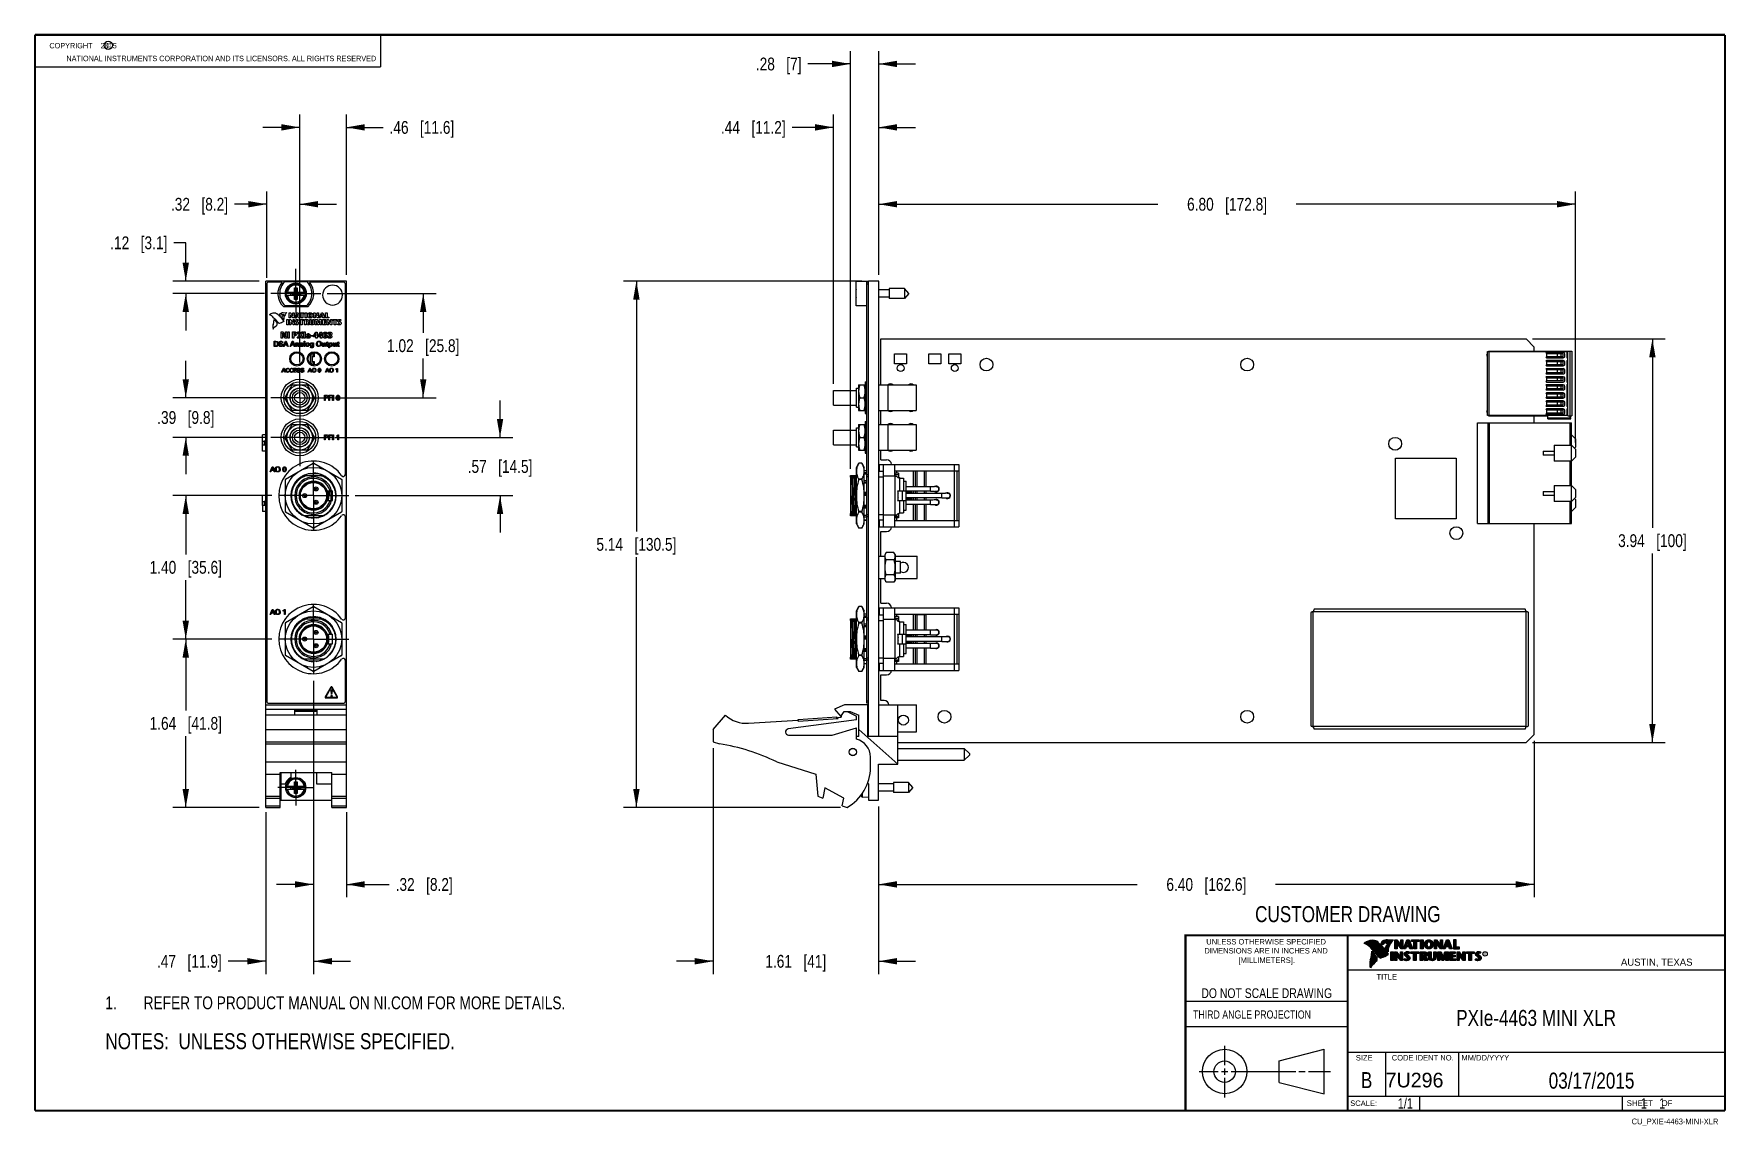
# Model space of a CAD drawing. Header units: inches. Extents: x 0.2 to 16.8, y 0.1 to 10.8.
import ezdxf

# ---------------------------------------------------------------- set-up
doc = ezdxf.new("R2010")
doc.units = ezdxf.units.IN
doc.header["$LTSCALE"] = 0.935
doc.header["$MEASUREMENT"] = 0
doc.linetypes.add('CENTER', pattern=[0.6, 0.375, -0.075, 0.075, -0.075])
doc.layers.get('0').update_dxf_attribs({"linetype": 'CONTINUOUS'})
for name, color, linetype in [('02___PRT_ALL_AXES', 7, 'CONTINUOUS'), ('03___PRT_ALL_CURVES', 7, 'CONTINUOUS'), ('_11025', 7, 'CONTINUOUS'), ('DEFAULT_1', 7, 'CENTER'), ('DETAIL', 7, 'CONTINUOUS'), ('DIMENSIONS', 7, 'CONTINUOUS'), ('NOTE', 7, 'CONTINUOUS')]:
    doc.layers.add(name, color=color, linetype=linetype)
doc.styles.get("Standard").update_dxf_attribs({"font": 'txt', "width": 0.8})
doc.styles.add('TEXTSTYLE_2', font='txt')
doc.styles.add('TEXTSTYLE_3', font='txt', dxfattribs={"width": 0.95})
doc.dimstyles.new('DIMSTYLE_1', dxfattribs={"dimtxt": 0.125, "dimasz": 0.18, "dimexe": 0.125, "dimexo": 0.0625, "dimgap": 0.0625, "dimtad": 0, "dimtih": 1, "dimtoh": 1, "dimzin": 4, "dimdsep": 46, "dimtxsty": 'STANDARD', "dimblk": '_FILLED', "dimblk1": '_FILLED', "dimblk2": '_FILLED', "dimcen": 0.09, "dimadec": 0, "dimazin": 0, "dimtp": 0.005, "dimtm": 0.005, "dimtfac": 1, "dimtofl": 0, "dimtmove": 0, "dimatfit": 3, "dimldrblk": '_FILLED', "dimfxl": 1, "dimtolj": 1, "dimtzin": 4, "dimarcsym": 0})

msp = doc.modelspace()

# ---------------------------------------------------------------- texts
at = {"color": 2, "linetype": 'CONTINUOUS', "attachment_point": 1, "line_spacing_factor": 0.9}
for s, insert, char_height, width in [('c', (0.946, 10.689), 0.053, 0.0424), ('NATIONAL INSTRUMENTS CORPORATION AND ITS LICENSORS. ALL RIGHTS RESERVED', (0.558, 10.555), 0.053, 3.0104), ('THIRD ANGLE PROJECTION', (11.556, 1.238), 0.08, 1.408)]:
    msp.add_mtext(s, dxfattribs=dict(at, insert=insert, char_height=char_height, width=width))
at = {"color": 7, "linetype": 'CONTINUOUS', "attachment_point": 2, "line_spacing_factor": 0.9}
for s, insert, char_height, width in [('CUSTOMER DRAWING', (13.067, 2.256), 0.15625, 2), ('DO NOT SCALE DRAWING', (12.275, 1.454), 0.095, 1.52), ('B', (13.25, 0.636), 0.156, 0.125)]:
    msp.add_mtext(s, dxfattribs=dict(at, insert=insert, char_height=char_height, width=width))
at = {"color": 2, "linetype": 'CONTINUOUS', "line_spacing_factor": 0.9}
for s, insert, char_height, width, attachment_point, style in [('DIMENSIONS ARE IN INCHES AND', (12.269, 1.847), 0.05325, 1.49111, 2, 'TEXTSTYLE_2'), ('UNLESS OTHERWISE SPECIFIED', (12.269, 1.935), 0.05325, 1.3846, 2, 'TEXTSTYLE_2'), ('[MILLIMETERS].', (12.275, 1.755), 0.05325, 0.74556, 2, 'TEXTSTYLE_2'), ('R', (14.397, 1.8), 0.0217, 0.02174, 1, 'TEXTSTYLE_2'), ('AUSTIN, TEXAS', (15.733, 1.744), 0.06962, 0.90502, 1, 'TEXTSTYLE_2'), ('TITLE', (13.347, 1.593), 0.0533, 0.26627, 1, 'TEXTSTYLE_2'), ('SIZE', (13.145, 0.803), 0.0533, 0.21302, 1, 'TEXTSTYLE_2'), ('CODE IDENT NO.', (13.798, 0.803), 0.05325, 0.70828, 2, 'TEXTSTYLE_3'), ('MM/DD/YYYY', (14.176, 0.803), 0.0533, 0.53254, 1, 'TEXTSTYLE_2'), ('SCALE:', (13.09, 0.359), 0.0533, 0.31952, 1, 'TEXTSTYLE_2'), ('SHEET    OF', (15.789, 0.362), 0.05726, 0.62988, 1, 'TEXTSTYLE_2')]:
    msp.add_mtext(s, dxfattribs=dict(at, insert=insert, char_height=char_height, width=width, attachment_point=attachment_point, style=style))
at = {"color": 7, "linetype": 'CONTINUOUS', "insert": (13.436, 0.63), "char_height": 0.1432, "width": 0.71578, "attachment_point": 1, "line_spacing_factor": 0.9, "style": 'TEXTSTYLE_2'}
msp.add_mtext('7U296', dxfattribs=at)
at = {"layer": 'DETAIL', "color": 2, "linetype": 'CONTINUOUS', "line_spacing_factor": 0.9}
for s, insert, char_height, width, attachment_point in [('    COPYRIGHT    2015', (0.313, 10.68), 0.053, 0.8904, 1), ('CU_PXIE-4463-MINI-XLR', (16.684, 0.183), 0.05726, 0.962, 3)]:
    msp.add_mtext(s, dxfattribs=dict(at, insert=insert, char_height=char_height, width=width, attachment_point=attachment_point))
at = {"layer": 'DETAIL', "color": 7, "linetype": 'CONTINUOUS', "char_height": 0.1, "line_spacing_factor": 0.9}
for s, insert, width, attachment_point in [('1/1', (13.703, 0.381), 0.24, 3), ('    1    1', (15.808, 0.381), 0.8, 1)]:
    msp.add_mtext(s, dxfattribs=dict(at, insert=insert, width=width, attachment_point=attachment_point))
at = {"layer": 'NOTE', "color": 7, "linetype": 'CONTINUOUS', "char_height": 0.15625, "attachment_point": 2, "line_spacing_factor": 0.9}
for s, insert, width in [('PXIe-4463 MINI XLR', (14.905, 1.243), 2.25), ('03/17/2015  ', (15.446, 0.631), 1.5)]:
    msp.add_mtext(s, dxfattribs=dict(at, insert=insert, width=width))

# ---------------------------------------------------------------- blocks, each defined once
blk = doc.blocks.new('SYMBOL_16_BL0', base_point=(3.675, 1.312))
at = {"color": 2, "linetype": 'CONTINUOUS', "width": 0.8}
for s, p in [('1.', (0.938, 1.25)), ('REFER TO PRODUCT MANUAL ON NI.COM FOR MORE DETAILS.', (1.312, 1.25))]:
    blk.add_text(s, height=0.125, dxfattribs=at).set_placement(p)
blk = doc.blocks.new('_FILLED')
at = {"color": 0, "linetype": 'BYBLOCK'}
blk.add_solid([(0, 0), (-1, 0.174), (-1, -0.174)], dxfattribs=at)
blk = doc.blocks.new('*D0')
at = {"layer": 'DIMENSIONS', "color": 2, "linetype": 'CONTINUOUS'}
for p, q in [((1.723, 7.218), (1.723, 7.578)), ((2.503, 7.218), (1.598, 7.218)), ((2.503, 6.831), (1.598, 6.831)), ((1.723, 6.831), (1.723, 6.471))]:
    blk.add_line(p, q, dxfattribs=at)
at = {"layer": 'DIMENSIONS', "color": 2, "linetype": 'CONTINUOUS', "xscale": 0.18, "yscale": 0.18, "zscale": 0.18}
for p, rotation in [((1.723, 7.218), 270), ((1.723, 6.831), 90)]:
    blk.add_blockref('_FILLED', p, dxfattribs=dict(at, rotation=rotation))
at = {"layer": 'DIMENSIONS', "color": 2, "linetype": 'CONTINUOUS', "insert": (1.723, 7.087), "char_height": 0.125, "width": 0.925, "attachment_point": 2, "line_spacing_factor": 0.9}
blk.add_mtext('.39{\\Ftxt.shx;\\W1.000000;\\H0.125000; }[9.8]', dxfattribs=at)
blk = doc.blocks.new('*D1')
at = {"layer": 'DIMENSIONS', "color": 2, "linetype": 'CONTINUOUS'}
for p, q in [((6.872, 3.797), (6.872, 1.593)), ((8.485, 3.228), (8.485, 1.593)), ((6.872, 1.718), (6.512, 1.718)), ((8.485, 1.718), (8.845, 1.718))]:
    blk.add_line(p, q, dxfattribs=at)
at = {"layer": 'DIMENSIONS', "color": 2, "linetype": 'CONTINUOUS', "xscale": 0.18, "yscale": 0.18, "zscale": 0.18}
blk.add_blockref('_FILLED', (6.872, 1.718), dxfattribs=at)
at = {"layer": 'DIMENSIONS', "color": 2, "linetype": 'CONTINUOUS', "xscale": 0.18, "yscale": 0.18, "zscale": 0.18, "rotation": 180}
blk.add_blockref('_FILLED', (8.485, 1.718), dxfattribs=at)
at = {"layer": 'DIMENSIONS', "color": 2, "linetype": 'CONTINUOUS', "insert": (7.678, 1.78), "char_height": 0.125, "width": 0.925, "attachment_point": 2, "line_spacing_factor": 0.9}
blk.add_mtext('1.61{\\Ftxt.shx;\\W1.000000;\\H0.125000; }[41]', dxfattribs=at)
blk = doc.blocks.new('*D2')
at = {"layer": 'DIMENSIONS', "color": 2, "linetype": 'CONTINUOUS'}
for p, q in [((14.886, 3.87), (14.886, 2.343)), ((8.485, 3.228), (8.485, 2.343)), ((8.485, 2.468), (11.011, 2.468)), ((14.886, 2.468), (12.361, 2.468))]:
    blk.add_line(p, q, dxfattribs=at)
at = {"layer": 'DIMENSIONS', "color": 2, "linetype": 'CONTINUOUS', "xscale": 0.18, "yscale": 0.18, "zscale": 0.18, "rotation": 180}
blk.add_blockref('_FILLED', (8.485, 2.468), dxfattribs=at)
at = {"layer": 'DIMENSIONS', "color": 2, "linetype": 'CONTINUOUS', "xscale": 0.18, "yscale": 0.18, "zscale": 0.18}
blk.add_blockref('_FILLED', (14.886, 2.468), dxfattribs=at)
at = {"layer": 'DIMENSIONS', "color": 2, "linetype": 'CONTINUOUS', "insert": (11.686, 2.53), "char_height": 0.125, "width": 1.225, "attachment_point": 2, "line_spacing_factor": 0.9}
blk.add_mtext('6.40{\\Ftxt.shx;\\W1.000000;\\H0.125000; }[162.6]', dxfattribs=at)
blk = doc.blocks.new('*D3')
at = {"layer": 'DIMENSIONS', "color": 2, "linetype": 'CONTINUOUS'}
for p, q in [((14.87, 7.791), (16.165, 7.791)), ((16.04, 7.791), (16.04, 5.947)), ((16.04, 3.854), (16.04, 5.697)), ((14.87, 3.854), (16.165, 3.854))]:
    blk.add_line(p, q, dxfattribs=at)
at = {"layer": 'DIMENSIONS', "color": 2, "linetype": 'CONTINUOUS', "xscale": 0.18, "yscale": 0.18, "zscale": 0.18}
for p, rotation in [((16.04, 7.791), 90), ((16.04, 3.854), 270)]:
    blk.add_blockref('_FILLED', p, dxfattribs=dict(at, rotation=rotation))
at = {"layer": 'DIMENSIONS', "color": 2, "linetype": 'CONTINUOUS', "insert": (16.04, 5.885), "char_height": 0.125, "width": 1.025, "attachment_point": 2, "line_spacing_factor": 0.9}
blk.add_mtext('3.94{\\Ftxt.shx;\\W1.000000;\\H0.125000; }[100]', dxfattribs=at)
blk = doc.blocks.new('*D4')
at = {"layer": 'DIMENSIONS', "color": 2, "linetype": 'CONTINUOUS'}
for p, q in [((8.487, 8.418), (8.487, 9.231)), ((8.487, 9.106), (11.213, 9.106)), ((15.29, 9.106), (12.563, 9.106)), ((15.29, 6.779), (15.29, 9.231))]:
    blk.add_line(p, q, dxfattribs=at)
at = {"layer": 'DIMENSIONS', "color": 2, "linetype": 'CONTINUOUS', "xscale": 0.18, "yscale": 0.18, "zscale": 0.18, "rotation": 180}
blk.add_blockref('_FILLED', (8.487, 9.106), dxfattribs=at)
at = {"layer": 'DIMENSIONS', "color": 2, "linetype": 'CONTINUOUS', "xscale": 0.18, "yscale": 0.18, "zscale": 0.18}
blk.add_blockref('_FILLED', (15.29, 9.106), dxfattribs=at)
at = {"layer": 'DIMENSIONS', "color": 2, "linetype": 'CONTINUOUS', "insert": (11.888, 9.168), "char_height": 0.125, "width": 1.225, "attachment_point": 2, "line_spacing_factor": 0.9}
blk.add_mtext('6.80{\\Ftxt.shx;\\W1.000000;\\H0.125000; }[172.8]', dxfattribs=at)
blk = doc.blocks.new('*D5')
at = {"layer": 'DIMENSIONS', "color": 2, "linetype": 'CONTINUOUS'}
for p, q in [((8.211, 6.522), (8.211, 10.6)), ((8.487, 8.418), (8.487, 10.6)), ((8.211, 10.475), (7.796, 10.475)), ((8.487, 10.475), (8.847, 10.475))]:
    blk.add_line(p, q, dxfattribs=at)
at = {"layer": 'DIMENSIONS', "color": 2, "linetype": 'CONTINUOUS', "xscale": 0.18, "yscale": 0.18, "zscale": 0.18}
blk.add_blockref('_FILLED', (8.211, 10.475), dxfattribs=at)
at = {"layer": 'DIMENSIONS', "color": 2, "linetype": 'CONTINUOUS', "xscale": 0.18, "yscale": 0.18, "zscale": 0.18, "rotation": 180}
blk.add_blockref('_FILLED', (8.487, 10.475), dxfattribs=at)
at = {"layer": 'DIMENSIONS', "color": 2, "linetype": 'CONTINUOUS', "insert": (7.734, 10.537), "char_height": 0.125, "width": 0.725, "attachment_point": 3, "line_spacing_factor": 0.9}
blk.add_mtext('.28{\\Ftxt.shx;\\W1.000000;\\H0.125000; }[7]', dxfattribs=at)
blk = doc.blocks.new('*D6')
at = {"layer": 'DIMENSIONS', "color": 2, "linetype": 'CONTINUOUS'}
for p, q in [((8.047, 7.352), (8.047, 9.981)), ((8.487, 8.418), (8.487, 9.981)), ((8.047, 9.856), (7.642, 9.856)), ((8.487, 9.856), (8.847, 9.856))]:
    blk.add_line(p, q, dxfattribs=at)
at = {"layer": 'DIMENSIONS', "color": 2, "linetype": 'CONTINUOUS', "xscale": 0.18, "yscale": 0.18, "zscale": 0.18}
blk.add_blockref('_FILLED', (8.047, 9.856), dxfattribs=at)
at = {"layer": 'DIMENSIONS', "color": 2, "linetype": 'CONTINUOUS', "xscale": 0.18, "yscale": 0.18, "zscale": 0.18, "rotation": 180}
blk.add_blockref('_FILLED', (8.487, 9.856), dxfattribs=at)
at = {"layer": 'DIMENSIONS', "color": 2, "linetype": 'CONTINUOUS', "insert": (7.579, 9.918), "char_height": 0.125, "width": 1.025, "attachment_point": 3, "line_spacing_factor": 0.9}
blk.add_mtext('.44{\\Ftxt.shx;\\W1.000000;\\H0.125000; }[11.2]', dxfattribs=at)
blk = doc.blocks.new('*D7')
at = {"layer": 'DIMENSIONS', "color": 2, "linetype": 'CONTINUOUS'}
for p, q in [((8.324, 8.356), (5.997, 8.356)), ((6.122, 8.356), (6.122, 5.912)), ((6.122, 3.218), (6.122, 5.662)), ((8.115, 3.218), (5.997, 3.218))]:
    blk.add_line(p, q, dxfattribs=at)
at = {"layer": 'DIMENSIONS', "color": 2, "linetype": 'CONTINUOUS', "xscale": 0.18, "yscale": 0.18, "zscale": 0.18}
for p, rotation in [((6.122, 8.356), 90), ((6.122, 3.218), 270)]:
    blk.add_blockref('_FILLED', p, dxfattribs=dict(at, rotation=rotation))
at = {"layer": 'DIMENSIONS', "color": 2, "linetype": 'CONTINUOUS', "insert": (6.122, 5.849), "char_height": 0.125, "width": 1.225, "attachment_point": 2, "line_spacing_factor": 0.9}
blk.add_mtext('5.14{\\Ftxt.shx;\\W1.000000;\\H0.125000; }[130.5]', dxfattribs=at)
blk = doc.blocks.new('*D8')
at = {"layer": 'DIMENSIONS', "color": 2, "linetype": 'CONTINUOUS'}
for p, q in [((2.97, 4.456), (2.97, 1.593)), ((2.503, 3.173), (2.503, 1.593)), ((2.503, 1.718), (2.137, 1.718)), ((2.97, 1.718), (3.33, 1.718))]:
    blk.add_line(p, q, dxfattribs=at)
at = {"layer": 'DIMENSIONS', "color": 2, "linetype": 'CONTINUOUS', "xscale": 0.18, "yscale": 0.18, "zscale": 0.18}
blk.add_blockref('_FILLED', (2.503, 1.718), dxfattribs=at)
at = {"layer": 'DIMENSIONS', "color": 2, "linetype": 'CONTINUOUS', "xscale": 0.18, "yscale": 0.18, "zscale": 0.18, "rotation": 180}
blk.add_blockref('_FILLED', (2.97, 1.718), dxfattribs=at)
at = {"layer": 'DIMENSIONS', "color": 2, "linetype": 'CONTINUOUS', "insert": (2.074, 1.78), "char_height": 0.125, "width": 1.025, "attachment_point": 3, "line_spacing_factor": 0.9}
blk.add_mtext('.47{\\Ftxt.shx;\\W1.000000;\\H0.125000; }[11.9]', dxfattribs=at)
blk = doc.blocks.new('*D9')
at = {"layer": 'DIMENSIONS', "color": 2, "linetype": 'CONTINUOUS'}
for p, q in [((2.97, 4.456), (2.97, 2.343)), ((3.291, 3.173), (3.291, 2.343)), ((2.97, 2.468), (2.61, 2.468)), ((3.291, 2.468), (3.71, 2.468))]:
    blk.add_line(p, q, dxfattribs=at)
at = {"layer": 'DIMENSIONS', "color": 2, "linetype": 'CONTINUOUS', "xscale": 0.18, "yscale": 0.18, "zscale": 0.18}
blk.add_blockref('_FILLED', (2.97, 2.468), dxfattribs=at)
at = {"layer": 'DIMENSIONS', "color": 2, "linetype": 'CONTINUOUS', "xscale": 0.18, "yscale": 0.18, "zscale": 0.18, "rotation": 180}
blk.add_blockref('_FILLED', (3.291, 2.468), dxfattribs=at)
at = {"layer": 'DIMENSIONS', "color": 2, "linetype": 'CONTINUOUS', "insert": (3.772, 2.53), "char_height": 0.125, "width": 0.925, "attachment_point": 1, "line_spacing_factor": 0.9}
blk.add_mtext('.32{\\Ftxt.shx;\\W1.000000;\\H0.125000; }[8.2]', dxfattribs=at)
blk = doc.blocks.new('*D10')
at = {"layer": 'DIMENSIONS', "color": 2, "linetype": 'CONTINUOUS'}
for p, q in [((2.564, 4.862), (1.598, 4.862)), ((1.723, 4.862), (1.723, 4.165)), ((1.723, 3.218), (1.723, 3.915)), ((2.441, 3.218), (1.598, 3.218))]:
    blk.add_line(p, q, dxfattribs=at)
at = {"layer": 'DIMENSIONS', "color": 2, "linetype": 'CONTINUOUS', "xscale": 0.18, "yscale": 0.18, "zscale": 0.18}
for p, rotation in [((1.723, 4.862), 90), ((1.723, 3.218), 270)]:
    blk.add_blockref('_FILLED', p, dxfattribs=dict(at, rotation=rotation))
at = {"layer": 'DIMENSIONS', "color": 2, "linetype": 'CONTINUOUS', "insert": (1.723, 4.102), "char_height": 0.125, "width": 1.125, "attachment_point": 2, "line_spacing_factor": 0.9}
blk.add_mtext('1.64{\\Ftxt.shx;\\W1.000000;\\H0.125000; }[41.8]', dxfattribs=at)
blk = doc.blocks.new('*D11')
at = {"layer": 'DIMENSIONS', "color": 2, "linetype": 'CONTINUOUS'}
for p, q in [((2.564, 6.262), (1.598, 6.262)), ((1.723, 6.262), (1.723, 5.687)), ((1.723, 4.862), (1.723, 5.437)), ((2.564, 4.862), (1.598, 4.862))]:
    blk.add_line(p, q, dxfattribs=at)
at = {"layer": 'DIMENSIONS', "color": 2, "linetype": 'CONTINUOUS', "xscale": 0.18, "yscale": 0.18, "zscale": 0.18}
for p, rotation in [((1.723, 6.262), 90), ((1.723, 4.862), 270)]:
    blk.add_blockref('_FILLED', p, dxfattribs=dict(at, rotation=rotation))
at = {"layer": 'DIMENSIONS', "color": 2, "linetype": 'CONTINUOUS', "insert": (1.723, 5.625), "char_height": 0.125, "width": 1.125, "attachment_point": 2, "line_spacing_factor": 0.9}
blk.add_mtext('1.40{\\Ftxt.shx;\\W1.000000;\\H0.125000; }[35.6]', dxfattribs=at)
blk = doc.blocks.new('*D12')
at = {"layer": 'DIMENSIONS', "color": 2, "linetype": 'CONTINUOUS'}
for p, q in [((4.791, 6.831), (4.791, 7.191)), ((3.179, 6.831), (4.916, 6.831)), ((3.376, 6.262), (4.916, 6.262)), ((4.791, 6.262), (4.791, 5.902))]:
    blk.add_line(p, q, dxfattribs=at)
at = {"layer": 'DIMENSIONS', "color": 2, "linetype": 'CONTINUOUS', "xscale": 0.18, "yscale": 0.18, "zscale": 0.18}
for p, rotation in [((4.791, 6.831), 270), ((4.791, 6.262), 90)]:
    blk.add_blockref('_FILLED', p, dxfattribs=dict(at, rotation=rotation))
at = {"layer": 'DIMENSIONS', "color": 2, "linetype": 'CONTINUOUS', "insert": (4.791, 6.609), "char_height": 0.125, "width": 1.025, "attachment_point": 2, "line_spacing_factor": 0.9}
blk.add_mtext('.57{\\Ftxt.shx;\\W1.000000;\\H0.125000; }[14.5]', dxfattribs=at)
blk = doc.blocks.new('*D13')
at = {"layer": 'DIMENSIONS', "color": 2, "linetype": 'CONTINUOUS'}
for p, q in [((3.103, 8.234), (4.166, 8.234)), ((4.041, 8.234), (4.041, 7.851)), ((4.041, 7.218), (4.041, 7.601)), ((3.179, 7.218), (4.166, 7.218))]:
    blk.add_line(p, q, dxfattribs=at)
at = {"layer": 'DIMENSIONS', "color": 2, "linetype": 'CONTINUOUS', "xscale": 0.18, "yscale": 0.18, "zscale": 0.18}
for p, rotation in [((4.041, 8.234), 90), ((4.041, 7.218), 270)]:
    blk.add_blockref('_FILLED', p, dxfattribs=dict(at, rotation=rotation))
at = {"layer": 'DIMENSIONS', "color": 2, "linetype": 'CONTINUOUS', "insert": (4.041, 7.788), "char_height": 0.125, "width": 1.125, "attachment_point": 2, "line_spacing_factor": 0.9}
blk.add_mtext('1.02{\\Ftxt.shx;\\W1.000000;\\H0.125000; }[25.8]', dxfattribs=at)
blk = doc.blocks.new('*D14')
at = {"layer": 'DIMENSIONS', "color": 2, "linetype": 'CONTINUOUS'}
for p, q in [((1.723, 8.729), (1.606, 8.729)), ((1.723, 8.356), (1.723, 8.729)), ((2.441, 8.356), (1.598, 8.356)), ((2.491, 8.234), (1.598, 8.234)), ((1.723, 8.234), (1.723, 7.874))]:
    blk.add_line(p, q, dxfattribs=at)
at = {"layer": 'DIMENSIONS', "color": 2, "linetype": 'CONTINUOUS', "xscale": 0.18, "yscale": 0.18, "zscale": 0.18}
for p, rotation in [((1.723, 8.356), 270), ((1.723, 8.234), 90)]:
    blk.add_blockref('_FILLED', p, dxfattribs=dict(at, rotation=rotation))
at = {"layer": 'DIMENSIONS', "color": 2, "linetype": 'CONTINUOUS', "insert": (1.543, 8.792), "char_height": 0.125, "width": 0.925, "attachment_point": 3, "line_spacing_factor": 0.9}
blk.add_mtext('.12{\\Ftxt.shx;\\W1.000000;\\H0.125000; }[3.1]', dxfattribs=at)
blk = doc.blocks.new('*D15')
at = {"layer": 'DIMENSIONS', "color": 2, "linetype": 'CONTINUOUS'}
for p, q in [((2.513, 9.106), (2.198, 9.106)), ((2.513, 8.388), (2.513, 9.231)), ((2.835, 7.561), (2.835, 9.231)), ((2.835, 9.106), (3.195, 9.106))]:
    blk.add_line(p, q, dxfattribs=at)
at = {"layer": 'DIMENSIONS', "color": 2, "linetype": 'CONTINUOUS', "xscale": 0.18, "yscale": 0.18, "zscale": 0.18}
blk.add_blockref('_FILLED', (2.513, 9.106), dxfattribs=at)
at = {"layer": 'DIMENSIONS', "color": 2, "linetype": 'CONTINUOUS', "xscale": 0.18, "yscale": 0.18, "zscale": 0.18, "rotation": 180}
blk.add_blockref('_FILLED', (2.835, 9.106), dxfattribs=at)
at = {"layer": 'DIMENSIONS', "color": 2, "linetype": 'CONTINUOUS', "insert": (2.136, 9.168), "char_height": 0.125, "width": 0.925, "attachment_point": 3, "line_spacing_factor": 0.9}
blk.add_mtext('.32{\\Ftxt.shx;\\W1.000000;\\H0.125000; }[8.2]', dxfattribs=at)
blk = doc.blocks.new('*D16')
at = {"layer": 'DIMENSIONS', "color": 2, "linetype": 'CONTINUOUS'}
for p, q in [((2.835, 7.561), (2.835, 9.981)), ((3.291, 8.418), (3.291, 9.981)), ((2.835, 9.856), (2.475, 9.856)), ((3.291, 9.856), (3.65, 9.856))]:
    blk.add_line(p, q, dxfattribs=at)
at = {"layer": 'DIMENSIONS', "color": 2, "linetype": 'CONTINUOUS', "xscale": 0.18, "yscale": 0.18, "zscale": 0.18}
blk.add_blockref('_FILLED', (2.835, 9.856), dxfattribs=at)
at = {"layer": 'DIMENSIONS', "color": 2, "linetype": 'CONTINUOUS', "xscale": 0.18, "yscale": 0.18, "zscale": 0.18, "rotation": 180}
blk.add_blockref('_FILLED', (3.291, 9.856), dxfattribs=at)
at = {"layer": 'DIMENSIONS', "color": 2, "linetype": 'CONTINUOUS', "insert": (3.712, 9.918), "char_height": 0.125, "width": 1.025, "attachment_point": 1, "line_spacing_factor": 0.9}
blk.add_mtext('.46{\\Ftxt.shx;\\W1.000000;\\H0.125000; }[11.6]', dxfattribs=at)
blk = doc.blocks.new('SYMBOL_4_BL1', base_point=(3.1215, 0.9375))
at = {"layer": 'DETAIL', "color": 2, "linetype": 'CONTINUOUS', "width": 0.8}
blk.add_text('NOTES:  UNLESS OTHERWISE SPECIFIED.', height=0.156, dxfattribs=at).set_placement((0.9375, 0.8595))

# ---------------------------------------------------------------- dimensions: what is measured, and where the dimension line sits
at = {"layer": 'DIMENSIONS', "color": 2, "linetype": 'CONTINUOUS'}
for base, p1, p2, angle, picture, middle in [((8.211, 10.475), (8.487, 8.356), (8.211, 6.459), 180, '*D5', (7.371, 10.475)), ((8.047, 9.856), (8.487, 8.356), (8.047, 7.289), 180, '*D6', (7.067, 9.856)), ((1.723, 8.356), (2.554, 8.234), (2.503, 8.356), 90, '*D14', (1.081, 8.729)), ((6.122, 3.218), (8.387, 8.356), (8.178, 3.218), 270, '*D7', (6.122, 5.787)), ((4.041, 8.234), (3.116, 7.218), (3.041, 8.234), 90, '*D13', (4.041, 7.726)), ((16.04, 3.854), (14.808, 7.791), (14.808, 3.854), 270, '*D3', (16.04, 5.822)), ((1.723, 7.218), (2.566, 6.831), (2.566, 7.218), 90, '*D0', (1.723, 7.024)), ((4.791, 6.831), (3.314, 6.262), (3.116, 6.831), 90, '*D12', (4.791, 6.547)), ((1.723, 6.262), (2.627, 4.862), (2.627, 6.262), 90, '*D11', (1.723, 5.562)), ((1.723, 4.862), (2.503, 3.218), (2.627, 4.862), 90, '*D10', (1.723, 4.04)), ((2.503, 1.718), (2.97, 4.519), (2.503, 3.236), 180, '*D8', (1.562, 1.718)), ((6.872, 1.718), (8.485, 3.291), (6.872, 3.86), 180, '*D1', (7.678, 1.718))]:
    dim = msp.add_linear_dim(base=base, p1=p1, p2=p2, angle=angle, dimstyle='DIMSTYLE_1', dxfattribs=at)
    dim.commit()
    dim.dimension.update_dxf_attribs({"geometry": picture, "text_midpoint": middle, "dimtype": 160})
for base, p1, p2, picture, middle in [((3.291, 9.856), (2.835, 7.499), (3.291, 8.356), '*D16', (4.225, 9.856)), ((2.835, 9.106), (2.513, 8.326), (2.835, 7.499), '*D15', (1.673, 9.106)), ((15.29, 9.106), (8.487, 8.356), (15.29, 6.717), '*D4', (11.888, 9.106)), ((3.291, 2.468), (2.97, 4.519), (3.291, 3.236), '*D9', (4.235, 2.468)), ((14.886, 2.468), (8.485, 3.291), (14.886, 3.932), '*D2', (11.686, 2.468))]:
    dim = msp.add_linear_dim(base=base, p1=p1, p2=p2, dimstyle='DIMSTYLE_1', dxfattribs=at)
    dim.commit()
    dim.dimension.update_dxf_attribs({"geometry": picture, "text_midpoint": middle, "dimtype": 160})

# ---------------------------------------------------------------- linework, layer by layer
at = {"color": 2, "linetype": 'CONTINUOUS'}
for p, q in [((0.25, 10.759), (3.625, 10.759)), ((0.25, 10.759), (0.25, 10.446)), ((3.625, 10.759), (3.625, 10.446)), ((0.25, 10.446), (3.625, 10.446)), ((13.065, 1.97), (16.745, 1.97)), ((13.065, 1.97), (13.065, 0.261)), ((13.231, 1.893), (13.231, 1.895)), ((13.235, 1.892), (13.235, 1.897)), ((13.238, 1.891), (13.238, 1.899)), ((13.242, 1.889), (13.242, 1.901)), ((13.245, 1.888), (13.245, 1.903)), ((13.249, 1.886), (13.249, 1.905)), ((13.252, 1.884), (13.252, 1.907)), ((13.256, 1.882), (13.256, 1.908)), ((13.26, 1.88), (13.26, 1.91)), ((13.263, 1.877), (13.263, 1.911)), ((13.267, 1.875), (13.267, 1.912)), ((13.27, 1.872), (13.27, 1.914)), ((13.274, 1.869), (13.274, 1.915)), ((13.277, 1.866), (13.277, 1.916)), ((13.281, 1.862), (13.281, 1.916)), ((13.284, 1.859), (13.284, 1.917)), ((13.288, 1.855), (13.288, 1.918)), ((13.292, 1.851), (13.292, 1.919)), ((13.295, 1.847), (13.295, 1.919)), ((13.299, 1.843), (13.299, 1.92)), ((13.302, 1.839), (13.302, 1.92)), ((13.306, 1.835), (13.306, 1.92)), ((13.309, 1.831), (13.309, 1.92)), ((13.313, 1.827), (13.313, 1.92)), ((13.316, 1.823), (13.316, 1.92)), ((13.32, 1.819), (13.32, 1.919)), ((13.324, 1.815), (13.324, 1.919)), ((13.327, 1.81), (13.327, 1.918)), ((13.331, 1.806), (13.331, 1.917)), ((13.334, 1.802), (13.334, 1.916)), ((13.338, 1.798), (13.338, 1.915)), ((13.341, 1.794), (13.341, 1.914)), ((13.345, 1.79), (13.345, 1.912)), ((13.348, 1.786), (13.348, 1.91)), ((13.352, 1.782), (13.352, 1.908)), ((13.356, 1.778), (13.356, 1.906)), ((13.359, 1.774), (13.359, 1.903)), ((13.363, 1.77), (13.363, 1.899)), ((13.366, 1.766), (13.366, 1.895)), ((13.37, 1.763), (13.37, 1.892)), ((13.373, 1.759), (13.373, 1.888)), ((13.377, 1.756), (13.377, 1.884)), ((13.38, 1.753), (13.38, 1.88)), ((13.384, 1.751), (13.384, 1.877)), ((13.388, 1.751), (13.388, 1.873)), ((13.402, 1.878), (13.39, 1.892)), ((13.391, 1.752), (13.391, 1.869)), ((13.403, 1.881), (13.393, 1.893)), ((13.395, 1.891), (13.395, 1.9)), ((13.395, 1.753), (13.395, 1.865)), ((13.398, 1.887), (13.398, 1.906)), ((13.398, 1.755), (13.398, 1.862)), ((13.402, 1.882), (13.402, 1.91)), ((13.402, 1.756), (13.402, 1.857)), ((13.405, 1.882), (13.405, 1.913)), ((13.405, 1.758), (13.405, 1.853)), ((13.409, 1.884), (13.409, 1.915)), ((13.409, 1.759), (13.409, 1.849)), ((13.412, 1.887), (13.412, 1.917)), ((13.412, 1.761), (13.412, 1.845)), ((13.416, 1.89), (13.416, 1.918)), ((13.416, 1.762), (13.416, 1.84)), ((13.42, 1.894), (13.42, 1.919)), ((13.42, 1.764), (13.42, 1.836)), ((13.423, 1.896), (13.423, 1.92)), ((13.423, 1.766), (13.423, 1.832)), ((13.427, 1.898), (13.427, 1.921)), ((13.427, 1.767), (13.427, 1.827)), ((13.43, 1.899), (13.43, 1.921)), ((13.43, 1.769), (13.43, 1.823)), ((13.441, 1.833), (13.432, 1.844)), ((13.434, 1.9), (13.434, 1.922)), ((13.434, 1.771), (13.434, 1.819)), ((13.443, 1.834), (13.435, 1.844)), ((13.437, 1.899), (13.437, 1.922)), ((13.437, 1.841), (13.437, 1.849)), ((13.441, 1.898), (13.441, 1.923)), ((13.441, 1.837), (13.441, 1.857)), ((13.444, 1.897), (13.444, 1.923)), ((13.444, 1.833), (13.444, 1.867)), ((13.448, 1.897), (13.448, 1.923)), ((13.448, 1.829), (13.448, 1.873)), ((13.451, 1.897), (13.451, 1.924)), ((13.451, 1.825), (13.451, 1.876)), ((13.453, 1.926), (13.513, 1.927)), ((13.453, 1.924), (13.507, 1.924)), ((13.455, 1.896), (13.455, 1.924)), ((13.455, 1.821), (13.455, 1.878)), ((13.459, 1.896), (13.459, 1.924)), ((13.459, 1.83), (13.459, 1.879)), ((13.462, 1.896), (13.462, 1.924)), ((13.462, 1.854), (13.462, 1.88)), ((13.466, 1.894), (13.466, 1.924)), ((13.466, 1.864), (13.466, 1.88)), ((13.469, 1.872), (13.469, 1.924)), ((13.473, 1.879), (13.473, 1.924)), ((13.476, 1.886), (13.476, 1.924)), ((13.48, 1.892), (13.48, 1.924)), ((13.483, 1.897), (13.483, 1.924)), ((13.487, 1.902), (13.487, 1.924)), ((13.491, 1.907), (13.491, 1.924)), ((13.494, 1.911), (13.494, 1.924)), ((13.498, 1.915), (13.498, 1.924)), ((13.501, 1.919), (13.501, 1.924)), ((13.526, 1.926), (13.545, 1.926)), ((13.526, 1.839), (13.526, 1.926)), ((13.547, 1.839), (13.526, 1.839)), ((13.529, 1.924), (13.544, 1.924)), ((13.529, 1.841), (13.529, 1.924)), ((13.544, 1.841), (13.529, 1.841)), ((13.533, 1.841), (13.533, 1.924)), ((13.537, 1.841), (13.537, 1.924)), ((13.54, 1.841), (13.54, 1.924)), ((13.544, 1.924), (13.585, 1.869)), ((13.544, 1.898), (13.544, 1.924)), ((13.587, 1.841), (13.544, 1.898)), ((13.544, 1.898), (13.544, 1.841)), ((13.545, 1.926), (13.583, 1.877)), ((13.547, 1.894), (13.547, 1.919)), ((13.586, 1.839), (13.547, 1.89)), ((13.547, 1.89), (13.547, 1.839)), ((13.551, 1.889), (13.551, 1.915)), ((13.554, 1.885), (13.554, 1.91)), ((13.558, 1.88), (13.558, 1.906)), ((13.561, 1.876), (13.561, 1.901)), ((13.565, 1.871), (13.565, 1.897)), ((13.568, 1.867), (13.568, 1.892)), ((13.571, 1.862), (13.571, 1.887)), ((13.575, 1.858), (13.575, 1.883)), ((13.578, 1.853), (13.578, 1.878)), ((13.582, 1.848), (13.582, 1.874)), ((13.583, 1.926), (13.604, 1.926)), ((13.583, 1.877), (13.583, 1.926)), ((13.585, 1.924), (13.601, 1.924)), ((13.585, 1.869), (13.585, 1.924)), ((13.585, 1.844), (13.585, 1.869)), ((13.604, 1.839), (13.586, 1.839)), ((13.601, 1.841), (13.587, 1.841)), ((13.589, 1.841), (13.589, 1.924)), ((13.592, 1.841), (13.592, 1.924)), ((13.596, 1.841), (13.596, 1.924)), ((13.599, 1.841), (13.599, 1.924)), ((13.601, 1.924), (13.601, 1.841)), ((13.604, 1.926), (13.604, 1.839)), ((13.609, 1.839), (13.644, 1.926)), ((13.629, 1.839), (13.609, 1.839)), ((13.613, 1.842), (13.646, 1.924)), ((13.628, 1.842), (13.613, 1.842)), ((13.617, 1.842), (13.617, 1.852)), ((13.62, 1.842), (13.62, 1.86)), ((13.624, 1.842), (13.624, 1.869)), ((13.627, 1.842), (13.627, 1.877)), ((13.636, 1.862), (13.628, 1.842)), ((13.638, 1.86), (13.629, 1.839)), ((13.631, 1.849), (13.631, 1.886)), ((13.634, 1.857), (13.634, 1.894)), ((13.666, 1.862), (13.636, 1.862)), ((13.638, 1.862), (13.638, 1.903)), ((13.665, 1.86), (13.638, 1.86)), ((13.639, 1.871), (13.65, 1.907)), ((13.664, 1.871), (13.639, 1.871)), ((13.641, 1.878), (13.641, 1.911)), ((13.641, 1.862), (13.641, 1.871)), ((13.642, 1.874), (13.652, 1.905)), ((13.661, 1.874), (13.642, 1.874)), ((13.644, 1.926), (13.666, 1.926)), ((13.644, 1.889), (13.644, 1.92)), ((13.644, 1.862), (13.644, 1.871)), ((13.646, 1.924), (13.665, 1.924)), ((13.648, 1.901), (13.648, 1.924)), ((13.648, 1.862), (13.648, 1.871)), ((13.65, 1.907), (13.654, 1.907)), ((13.651, 1.907), (13.651, 1.924)), ((13.651, 1.862), (13.651, 1.871)), ((13.652, 1.905), (13.652, 1.905)), ((13.652, 1.905), (13.661, 1.874)), ((13.654, 1.907), (13.664, 1.871)), ((13.655, 1.904), (13.655, 1.924)), ((13.655, 1.862), (13.655, 1.871)), ((13.658, 1.892), (13.658, 1.924)), ((13.658, 1.862), (13.658, 1.871)), ((13.662, 1.879), (13.662, 1.924)), ((13.662, 1.862), (13.662, 1.871)), ((13.665, 1.924), (13.696, 1.842)), ((13.665, 1.862), (13.665, 1.922)), ((13.672, 1.839), (13.665, 1.86)), ((13.666, 1.926), (13.7, 1.839)), ((13.673, 1.842), (13.666, 1.862)), ((13.669, 1.855), (13.669, 1.913)), ((13.672, 1.845), (13.672, 1.904)), ((13.7, 1.839), (13.672, 1.839)), ((13.696, 1.842), (13.673, 1.842)), ((13.676, 1.842), (13.676, 1.895)), ((13.679, 1.842), (13.679, 1.885)), ((13.683, 1.842), (13.683, 1.876)), ((13.686, 1.842), (13.686, 1.867)), ((13.687, 1.926), (13.763, 1.926)), ((13.687, 1.91), (13.687, 1.926)), ((13.712, 1.91), (13.687, 1.91)), ((13.689, 1.924), (13.761, 1.924)), ((13.689, 1.912), (13.689, 1.924)), ((13.714, 1.912), (13.689, 1.912)), ((13.69, 1.842), (13.69, 1.858)), ((13.693, 1.912), (13.693, 1.924)), ((13.693, 1.842), (13.693, 1.849)), ((13.697, 1.912), (13.697, 1.924)), ((13.7, 1.912), (13.7, 1.924)), ((13.704, 1.912), (13.704, 1.924)), ((13.707, 1.912), (13.707, 1.924)), ((13.71, 1.912), (13.71, 1.924)), ((13.712, 1.839), (13.712, 1.91)), ((13.738, 1.839), (13.712, 1.839)), ((13.714, 1.912), (13.714, 1.924)), ((13.714, 1.842), (13.714, 1.912)), ((13.736, 1.842), (13.714, 1.842)), ((13.717, 1.842), (13.717, 1.924)), ((13.721, 1.842), (13.721, 1.924)), ((13.724, 1.842), (13.724, 1.924)), ((13.728, 1.842), (13.728, 1.924)), ((13.731, 1.842), (13.731, 1.924)), ((13.736, 1.912), (13.735, 1.924)), ((13.761, 1.912), (13.736, 1.912)), ((13.736, 1.912), (13.736, 1.842)), ((13.738, 1.912), (13.738, 1.924)), ((13.763, 1.91), (13.738, 1.91)), ((13.738, 1.91), (13.738, 1.839)), ((13.742, 1.912), (13.742, 1.924)), ((13.745, 1.912), (13.745, 1.924)), ((13.749, 1.912), (13.749, 1.924)), ((13.752, 1.912), (13.752, 1.924)), ((13.756, 1.912), (13.756, 1.924)), ((13.759, 1.912), (13.759, 1.924)), ((13.761, 1.924), (13.761, 1.912)), ((13.763, 1.926), (13.763, 1.91)), ((13.777, 1.926), (13.803, 1.926)), ((13.777, 1.839), (13.777, 1.926)), ((13.803, 1.839), (13.777, 1.839)), ((13.779, 1.924), (13.801, 1.924)), ((13.779, 1.842), (13.779, 1.924)), ((13.801, 1.842), (13.779, 1.842)), ((13.783, 1.842), (13.783, 1.924)), ((13.787, 1.842), (13.787, 1.924)), ((13.79, 1.842), (13.79, 1.924)), ((13.794, 1.842), (13.794, 1.924)), ((13.797, 1.842), (13.797, 1.924)), ((13.801, 1.924), (13.801, 1.842)), ((13.803, 1.926), (13.803, 1.839)), ((13.815, 1.885), (13.816, 1.887)), ((13.815, 1.883), (13.815, 1.885)), ((13.815, 1.882), (13.815, 1.883)), ((13.816, 1.88), (13.815, 1.882)), ((13.816, 1.894), (13.817, 1.896)), ((13.816, 1.892), (13.816, 1.894)), ((13.816, 1.891), (13.816, 1.892)), ((13.816, 1.889), (13.816, 1.891)), ((13.816, 1.887), (13.816, 1.889)), ((13.816, 1.878), (13.816, 1.88)), ((13.816, 1.876), (13.816, 1.878)), ((13.816, 1.874), (13.816, 1.876)), ((13.817, 1.872), (13.816, 1.874)), ((13.817, 1.897), (13.818, 1.899)), ((13.817, 1.896), (13.817, 1.897)), ((13.817, 1.871), (13.817, 1.872)), ((13.817, 1.869), (13.817, 1.871)), ((13.818, 1.867), (13.817, 1.869)), ((13.818, 1.901), (13.819, 1.902)), ((13.818, 1.899), (13.818, 1.901)), ((13.818, 1.89), (13.819, 1.892)), ((13.818, 1.889), (13.818, 1.89)), ((13.818, 1.887), (13.818, 1.889)), ((13.818, 1.885), (13.818, 1.887)), ((13.818, 1.883), (13.818, 1.885)), ((13.818, 1.882), (13.818, 1.883)), ((13.818, 1.88), (13.818, 1.882)), ((13.818, 1.878), (13.818, 1.88)), ((13.818, 1.876), (13.818, 1.878)), ((13.819, 1.875), (13.818, 1.876)), ((13.819, 1.866), (13.818, 1.867)), ((13.819, 1.902), (13.82, 1.904)), ((13.819, 1.895), (13.82, 1.897)), ((13.819, 1.894), (13.819, 1.895)), ((13.819, 1.892), (13.819, 1.894)), ((13.819, 1.873), (13.819, 1.875)), ((13.819, 1.871), (13.819, 1.873)), ((13.82, 1.87), (13.819, 1.871)), ((13.819, 1.864), (13.819, 1.866)), ((13.82, 1.862), (13.819, 1.864)), ((13.82, 1.904), (13.821, 1.905)), ((13.82, 1.898), (13.821, 1.9)), ((13.82, 1.897), (13.82, 1.898)), ((13.82, 1.868), (13.82, 1.87)), ((13.821, 1.866), (13.82, 1.868)), ((13.821, 1.861), (13.82, 1.862)), ((13.821, 1.906), (13.822, 1.908)), ((13.821, 1.905), (13.821, 1.906)), ((13.821, 1.901), (13.822, 1.902)), ((13.821, 1.9), (13.821, 1.901)), ((13.821, 1.866), (13.821, 1.9)), ((13.821, 1.865), (13.821, 1.866)), ((13.822, 1.863), (13.821, 1.865)), ((13.821, 1.859), (13.821, 1.861)), ((13.822, 1.858), (13.821, 1.859)), ((13.822, 1.908), (13.823, 1.909)), ((13.822, 1.902), (13.823, 1.904)), ((13.823, 1.862), (13.822, 1.863)), ((13.823, 1.856), (13.822, 1.858)), ((13.823, 1.909), (13.824, 1.911)), ((13.823, 1.904), (13.824, 1.905)), ((13.824, 1.86), (13.823, 1.862)), ((13.824, 1.855), (13.823, 1.856)), ((13.824, 1.911), (13.825, 1.912)), ((13.824, 1.906), (13.825, 1.908)), ((13.824, 1.859), (13.824, 1.906)), ((13.824, 1.905), (13.824, 1.906)), ((13.824, 1.859), (13.824, 1.86)), ((13.825, 1.858), (13.824, 1.859)), ((13.825, 1.854), (13.824, 1.855)), ((13.825, 1.912), (13.826, 1.913)), ((13.825, 1.908), (13.826, 1.909)), ((13.826, 1.856), (13.825, 1.858)), ((13.826, 1.852), (13.825, 1.854)), ((13.826, 1.913), (13.828, 1.914)), ((13.826, 1.909), (13.827, 1.91)), ((13.827, 1.855), (13.826, 1.856)), ((13.827, 1.851), (13.826, 1.852)), ((13.827, 1.91), (13.828, 1.911)), ((13.828, 1.854), (13.827, 1.855)), ((13.828, 1.85), (13.827, 1.851)), ((13.828, 1.914), (13.829, 1.916)), ((13.828, 1.911), (13.829, 1.913)), ((13.828, 1.854), (13.828, 1.911)), ((13.829, 1.853), (13.828, 1.854)), ((13.829, 1.849), (13.828, 1.85)), ((13.829, 1.916), (13.83, 1.917)), ((13.829, 1.913), (13.831, 1.914)), ((13.83, 1.852), (13.829, 1.853)), ((13.831, 1.848), (13.829, 1.849)), ((13.83, 1.917), (13.831, 1.918)), ((13.831, 1.851), (13.83, 1.852)), ((13.831, 1.918), (13.833, 1.919)), ((13.831, 1.851), (13.832, 1.915)), ((13.831, 1.914), (13.832, 1.915)), ((13.832, 1.85), (13.831, 1.851)), ((13.832, 1.847), (13.831, 1.848)), ((13.832, 1.915), (13.833, 1.916)), ((13.833, 1.849), (13.832, 1.85)), ((13.833, 1.846), (13.832, 1.847)), ((13.833, 1.919), (13.834, 1.92)), ((13.833, 1.916), (13.834, 1.917)), ((13.835, 1.848), (13.833, 1.849)), ((13.835, 1.845), (13.833, 1.846)), ((13.834, 1.92), (13.835, 1.921)), ((13.834, 1.917), (13.835, 1.918)), ((13.835, 1.921), (13.837, 1.922)), ((13.835, 1.918), (13.837, 1.919)), ((13.835, 1.848), (13.835, 1.918)), ((13.836, 1.847), (13.835, 1.848)), ((13.836, 1.844), (13.835, 1.845)), ((13.837, 1.846), (13.836, 1.847)), ((13.837, 1.843), (13.836, 1.844)), ((13.837, 1.922), (13.838, 1.922)), ((13.837, 1.919), (13.838, 1.919)), ((13.839, 1.845), (13.837, 1.846)), ((13.839, 1.842), (13.837, 1.843)), ((13.838, 1.922), (13.84, 1.923)), ((13.838, 1.919), (13.839, 1.92)), ((13.839, 1.845), (13.838, 1.919)), ((13.839, 1.92), (13.841, 1.921)), ((13.84, 1.845), (13.839, 1.845)), ((13.841, 1.842), (13.839, 1.842)), ((13.84, 1.923), (13.841, 1.924)), ((13.84, 1.892), (13.841, 1.893)), ((13.84, 1.891), (13.84, 1.892)), ((13.84, 1.89), (13.84, 1.891)), ((13.84, 1.889), (13.84, 1.89)), ((13.84, 1.888), (13.84, 1.889)), ((13.84, 1.887), (13.84, 1.888)), ((13.84, 1.886), (13.84, 1.887)), ((13.84, 1.884), (13.84, 1.886)), ((13.84, 1.883), (13.84, 1.884)), ((13.84, 1.882), (13.84, 1.883)), ((13.84, 1.881), (13.84, 1.882)), ((13.84, 1.88), (13.84, 1.881)), ((13.84, 1.878), (13.84, 1.88)), ((13.84, 1.877), (13.84, 1.878)), ((13.84, 1.876), (13.84, 1.877)), ((13.84, 1.875), (13.84, 1.876)), ((13.84, 1.874), (13.84, 1.875)), ((13.841, 1.873), (13.84, 1.874)), ((13.841, 1.844), (13.84, 1.845)), ((13.841, 1.924), (13.843, 1.924)), ((13.841, 1.921), (13.842, 1.921)), ((13.841, 1.897), (13.842, 1.898)), ((13.841, 1.896), (13.841, 1.897)), ((13.841, 1.895), (13.841, 1.896)), ((13.841, 1.894), (13.841, 1.895)), ((13.841, 1.893), (13.841, 1.894)), ((13.841, 1.872), (13.841, 1.873)), ((13.841, 1.871), (13.841, 1.872)), ((13.841, 1.87), (13.841, 1.871)), ((13.841, 1.869), (13.841, 1.87)), ((13.842, 1.868), (13.841, 1.869)), ((13.841, 1.844), (13.842, 1.868)), ((13.843, 1.843), (13.841, 1.844)), ((13.842, 1.841), (13.841, 1.842)), ((13.842, 1.921), (13.844, 1.922)), ((13.842, 1.899), (13.842, 1.921)), ((13.842, 1.9), (13.843, 1.901)), ((13.842, 1.899), (13.842, 1.9)), ((13.842, 1.898), (13.842, 1.899)), ((13.842, 1.889), (13.843, 1.89)), ((13.842, 1.888), (13.842, 1.889)), ((13.842, 1.887), (13.842, 1.888)), ((13.842, 1.886), (13.842, 1.887)), ((13.842, 1.884), (13.842, 1.886)), ((13.842, 1.883), (13.842, 1.884)), ((13.842, 1.882), (13.842, 1.883)), ((13.842, 1.881), (13.842, 1.882)), ((13.842, 1.88), (13.842, 1.881)), ((13.842, 1.879), (13.842, 1.88)), ((13.842, 1.877), (13.842, 1.879)), ((13.843, 1.876), (13.842, 1.877)), ((13.842, 1.867), (13.842, 1.868)), ((13.842, 1.866), (13.842, 1.867)), ((13.843, 1.865), (13.842, 1.866)), ((13.844, 1.84), (13.842, 1.841)), ((13.843, 1.924), (13.844, 1.925)), ((13.843, 1.902), (13.844, 1.903)), ((13.843, 1.901), (13.843, 1.902)), ((13.843, 1.902), (13.843, 1.902)), ((13.843, 1.895), (13.844, 1.896)), ((13.843, 1.894), (13.843, 1.895)), ((13.843, 1.893), (13.843, 1.894)), ((13.843, 1.892), (13.843, 1.893)), ((13.843, 1.891), (13.843, 1.892)), ((13.843, 1.89), (13.843, 1.891)), ((13.843, 1.875), (13.843, 1.876)), ((13.843, 1.874), (13.843, 1.875)), ((13.843, 1.873), (13.843, 1.874)), ((13.843, 1.872), (13.843, 1.873)), ((13.843, 1.871), (13.843, 1.872)), ((13.844, 1.87), (13.843, 1.871)), ((13.843, 1.864), (13.843, 1.865)), ((13.843, 1.863), (13.843, 1.864)), ((13.844, 1.862), (13.843, 1.863)), ((13.845, 1.843), (13.843, 1.843)), ((13.844, 1.925), (13.846, 1.925)), ((13.844, 1.922), (13.845, 1.922)), ((13.844, 1.904), (13.845, 1.905)), ((13.844, 1.903), (13.844, 1.904)), ((13.844, 1.898), (13.845, 1.899)), ((13.844, 1.897), (13.844, 1.898)), ((13.844, 1.896), (13.844, 1.897)), ((13.844, 1.897), (13.844, 1.897)), ((13.844, 1.869), (13.844, 1.87)), ((13.844, 1.868), (13.844, 1.869)), ((13.845, 1.867), (13.844, 1.868)), ((13.844, 1.868), (13.844, 1.868)), ((13.845, 1.861), (13.844, 1.862)), ((13.844, 1.862), (13.844, 1.862)), ((13.846, 1.84), (13.844, 1.84)), ((13.845, 1.922), (13.847, 1.923)), ((13.845, 1.905), (13.845, 1.922)), ((13.845, 1.905), (13.846, 1.906)), ((13.845, 1.905), (13.845, 1.905)), ((13.845, 1.9), (13.846, 1.901)), ((13.845, 1.899), (13.845, 1.9)), ((13.845, 1.9), (13.845, 1.9)), ((13.845, 1.866), (13.845, 1.867)), ((13.845, 1.865), (13.845, 1.866)), ((13.846, 1.864), (13.845, 1.865)), ((13.845, 1.86), (13.845, 1.861)), ((13.846, 1.859), (13.845, 1.86)), ((13.846, 1.842), (13.845, 1.843)), ((13.846, 1.925), (13.848, 1.926)), ((13.846, 1.906), (13.846, 1.907)), ((13.846, 1.907), (13.847, 1.907)), ((13.846, 1.902), (13.846, 1.903)), ((13.846, 1.903), (13.847, 1.903)), ((13.846, 1.901), (13.846, 1.902)), ((13.846, 1.863), (13.846, 1.864)), ((13.846, 1.864), (13.846, 1.864)), ((13.847, 1.862), (13.846, 1.863)), ((13.847, 1.858), (13.846, 1.859)), ((13.846, 1.859), (13.846, 1.859)), ((13.846, 1.842), (13.846, 1.859)), ((13.848, 1.842), (13.846, 1.842)), ((13.847, 1.839), (13.846, 1.84)), ((13.847, 1.923), (13.848, 1.923)), ((13.847, 1.907), (13.848, 1.908)), ((13.847, 1.904), (13.848, 1.905)), ((13.847, 1.903), (13.847, 1.904)), ((13.848, 1.861), (13.847, 1.862)), ((13.847, 1.862), (13.847, 1.862)), ((13.848, 1.858), (13.847, 1.858)), ((13.849, 1.839), (13.847, 1.839)), ((13.848, 1.926), (13.849, 1.926)), ((13.848, 1.923), (13.85, 1.924)), ((13.848, 1.908), (13.848, 1.909)), ((13.848, 1.909), (13.849, 1.909)), ((13.848, 1.905), (13.849, 1.906)), ((13.848, 1.905), (13.848, 1.905)), ((13.848, 1.86), (13.848, 1.861)), ((13.849, 1.86), (13.848, 1.86)), ((13.848, 1.857), (13.848, 1.858)), ((13.849, 1.856), (13.848, 1.857)), ((13.85, 1.842), (13.848, 1.842)), ((13.849, 1.926), (13.851, 1.926)), ((13.849, 1.909), (13.85, 1.91)), ((13.849, 1.906), (13.85, 1.907)), ((13.849, 1.906), (13.849, 1.906)), ((13.849, 1.859), (13.849, 1.86)), ((13.85, 1.859), (13.849, 1.859)), ((13.85, 1.856), (13.849, 1.856)), ((13.851, 1.839), (13.849, 1.839)), ((13.85, 1.924), (13.851, 1.924)), ((13.85, 1.909), (13.85, 1.924)), ((13.85, 1.91), (13.85, 1.91)), ((13.85, 1.91), (13.851, 1.91)), ((13.85, 1.907), (13.851, 1.907)), ((13.85, 1.907), (13.85, 1.907)), ((13.851, 1.858), (13.85, 1.859)), ((13.851, 1.855), (13.85, 1.856)), ((13.85, 1.842), (13.85, 1.856)), ((13.851, 1.841), (13.85, 1.842)), ((13.851, 1.926), (13.853, 1.927)), ((13.851, 1.924), (13.853, 1.924)), ((13.851, 1.91), (13.852, 1.911)), ((13.851, 1.907), (13.852, 1.908)), ((13.852, 1.858), (13.851, 1.858)), ((13.851, 1.858), (13.851, 1.858)), ((13.852, 1.855), (13.851, 1.855)), ((13.851, 1.855), (13.851, 1.855)), ((13.853, 1.841), (13.851, 1.841)), ((13.853, 1.839), (13.851, 1.839)), ((13.852, 1.911), (13.853, 1.911)), ((13.852, 1.908), (13.853, 1.908)), ((13.852, 1.908), (13.852, 1.908)), ((13.852, 1.857), (13.852, 1.858)), ((13.853, 1.857), (13.852, 1.857)), ((13.853, 1.854), (13.852, 1.855)), ((13.853, 1.927), (13.854, 1.927)), ((13.853, 1.924), (13.855, 1.924)), ((13.853, 1.911), (13.853, 1.924)), ((13.853, 1.911), (13.854, 1.911)), ((13.853, 1.908), (13.854, 1.908)), ((13.854, 1.857), (13.853, 1.857)), ((13.854, 1.854), (13.853, 1.854)), ((13.853, 1.841), (13.853, 1.854)), ((13.855, 1.841), (13.853, 1.841)), ((13.855, 1.838), (13.853, 1.839)), ((13.854, 1.927), (13.856, 1.927)), ((13.854, 1.911), (13.855, 1.912)), ((13.854, 1.911), (13.854, 1.911)), ((13.854, 1.909), (13.855, 1.909)), ((13.854, 1.908), (13.854, 1.909)), ((13.855, 1.856), (13.854, 1.857)), ((13.854, 1.857), (13.854, 1.857)), ((13.855, 1.854), (13.854, 1.854)), ((13.855, 1.924), (13.856, 1.924)), ((13.855, 1.912), (13.856, 1.912)), ((13.855, 1.909), (13.856, 1.909)), ((13.856, 1.856), (13.855, 1.856)), ((13.856, 1.854), (13.855, 1.854)), ((13.857, 1.841), (13.855, 1.841)), ((13.857, 1.838), (13.855, 1.838)), ((13.856, 1.927), (13.858, 1.927)), ((13.856, 1.924), (13.858, 1.924)), ((13.856, 1.912), (13.856, 1.924)), ((13.856, 1.912), (13.857, 1.912)), ((13.856, 1.909), (13.856, 1.909)), ((13.856, 1.909), (13.857, 1.909)), ((13.857, 1.856), (13.856, 1.856)), ((13.857, 1.854), (13.856, 1.854)), ((13.856, 1.854), (13.856, 1.854)), ((13.856, 1.841), (13.856, 1.854)), ((13.857, 1.912), (13.858, 1.912)), ((13.857, 1.909), (13.858, 1.909)), ((13.858, 1.856), (13.857, 1.856)), ((13.857, 1.856), (13.857, 1.856)), ((13.858, 1.854), (13.857, 1.854)), ((13.858, 1.841), (13.857, 1.841)), ((13.858, 1.838), (13.857, 1.838)), ((13.858, 1.927), (13.86, 1.927)), ((13.858, 1.924), (13.86, 1.924)), ((13.858, 1.912), (13.859, 1.912)), ((13.858, 1.909), (13.859, 1.909)), ((13.859, 1.856), (13.858, 1.856)), ((13.859, 1.854), (13.858, 1.854)), ((13.86, 1.841), (13.858, 1.841)), ((13.86, 1.838), (13.858, 1.838)), ((13.859, 1.912), (13.86, 1.912)), ((13.859, 1.909), (13.859, 1.909)), ((13.859, 1.909), (13.86, 1.909)), ((13.86, 1.856), (13.859, 1.856)), ((13.86, 1.854), (13.859, 1.854)), ((13.86, 1.927), (13.861, 1.927)), ((13.86, 1.924), (13.861, 1.924)), ((13.86, 1.912), (13.861, 1.911)), ((13.86, 1.909), (13.861, 1.909)), ((13.861, 1.857), (13.86, 1.856)), ((13.86, 1.856), (13.86, 1.856)), ((13.861, 1.854), (13.86, 1.854)), ((13.86, 1.841), (13.86, 1.854)), ((13.862, 1.841), (13.86, 1.841)), ((13.862, 1.838), (13.86, 1.838)), ((13.861, 1.927), (13.863, 1.927)), ((13.861, 1.924), (13.863, 1.924)), ((13.861, 1.911), (13.861, 1.924)), ((13.861, 1.911), (13.862, 1.911)), ((13.861, 1.909), (13.862, 1.909)), ((13.862, 1.857), (13.861, 1.857)), ((13.862, 1.854), (13.861, 1.854)), ((13.862, 1.911), (13.862, 1.911)), ((13.862, 1.911), (13.863, 1.911)), ((13.862, 1.909), (13.862, 1.908)), ((13.862, 1.908), (13.863, 1.908)), ((13.863, 1.857), (13.862, 1.857)), ((13.863, 1.854), (13.862, 1.854)), ((13.864, 1.841), (13.862, 1.841)), ((13.864, 1.839), (13.862, 1.838)), ((13.863, 1.927), (13.865, 1.926)), ((13.863, 1.924), (13.864, 1.924)), ((13.863, 1.911), (13.864, 1.91)), ((13.863, 1.908), (13.864, 1.908)), ((13.864, 1.858), (13.863, 1.857)), ((13.863, 1.857), (13.863, 1.857)), ((13.863, 1.841), (13.864, 1.855)), ((13.864, 1.855), (13.863, 1.854)), ((13.864, 1.924), (13.866, 1.924)), ((13.864, 1.91), (13.864, 1.924)), ((13.864, 1.91), (13.865, 1.91)), ((13.864, 1.908), (13.864, 1.908)), ((13.864, 1.908), (13.865, 1.907)), ((13.865, 1.858), (13.864, 1.858)), ((13.864, 1.855), (13.864, 1.855)), ((13.865, 1.855), (13.864, 1.855)), ((13.865, 1.841), (13.864, 1.841)), ((13.866, 1.839), (13.864, 1.839)), ((13.865, 1.926), (13.867, 1.926)), ((13.865, 1.91), (13.866, 1.91)), ((13.865, 1.907), (13.866, 1.907)), ((13.866, 1.859), (13.865, 1.858)), ((13.865, 1.858), (13.865, 1.858)), ((13.866, 1.856), (13.865, 1.855)), ((13.867, 1.842), (13.865, 1.841)), ((13.866, 1.924), (13.868, 1.923)), ((13.866, 1.91), (13.866, 1.909)), ((13.866, 1.909), (13.867, 1.909)), ((13.866, 1.907), (13.866, 1.906)), ((13.866, 1.906), (13.867, 1.906)), ((13.867, 1.86), (13.866, 1.859)), ((13.866, 1.859), (13.866, 1.859)), ((13.867, 1.856), (13.866, 1.856)), ((13.867, 1.839), (13.866, 1.839)), ((13.867, 1.926), (13.868, 1.926)), ((13.867, 1.909), (13.868, 1.909)), ((13.867, 1.906), (13.867, 1.906)), ((13.867, 1.906), (13.868, 1.905)), ((13.868, 1.861), (13.867, 1.86)), ((13.867, 1.86), (13.867, 1.86)), ((13.867, 1.857), (13.867, 1.856)), ((13.868, 1.857), (13.867, 1.857)), ((13.867, 1.842), (13.867, 1.856)), ((13.868, 1.842), (13.867, 1.842)), ((13.869, 1.839), (13.867, 1.839)), ((13.868, 1.926), (13.87, 1.925)), ((13.868, 1.923), (13.869, 1.923)), ((13.868, 1.909), (13.868, 1.923)), ((13.868, 1.909), (13.868, 1.908)), ((13.868, 1.908), (13.869, 1.908)), ((13.868, 1.905), (13.868, 1.905)), ((13.868, 1.905), (13.869, 1.904)), ((13.869, 1.862), (13.868, 1.861)), ((13.868, 1.861), (13.868, 1.861)), ((13.869, 1.858), (13.868, 1.857)), ((13.87, 1.842), (13.868, 1.842)), ((13.869, 1.923), (13.871, 1.922)), ((13.869, 1.908), (13.87, 1.907)), ((13.869, 1.904), (13.869, 1.904)), ((13.869, 1.904), (13.869, 1.903)), ((13.869, 1.903), (13.87, 1.903)), ((13.87, 1.863), (13.869, 1.862)), ((13.869, 1.862), (13.869, 1.862)), ((13.87, 1.859), (13.869, 1.858)), ((13.869, 1.858), (13.869, 1.858)), ((13.871, 1.84), (13.869, 1.839)), ((13.87, 1.925), (13.872, 1.925)), ((13.87, 1.907), (13.87, 1.906)), ((13.87, 1.906), (13.871, 1.906)), ((13.87, 1.903), (13.87, 1.902)), ((13.87, 1.902), (13.87, 1.901)), ((13.87, 1.901), (13.871, 1.901)), ((13.871, 1.865), (13.87, 1.865)), ((13.87, 1.865), (13.87, 1.864)), ((13.87, 1.864), (13.87, 1.863)), ((13.871, 1.86), (13.87, 1.86)), ((13.87, 1.86), (13.87, 1.859)), ((13.872, 1.843), (13.87, 1.842)), ((13.871, 1.922), (13.872, 1.922)), ((13.871, 1.905), (13.871, 1.922)), ((13.871, 1.906), (13.871, 1.905)), ((13.871, 1.905), (13.872, 1.904)), ((13.871, 1.901), (13.871, 1.9)), ((13.871, 1.9), (13.871, 1.899)), ((13.871, 1.899), (13.872, 1.898)), ((13.872, 1.868), (13.871, 1.867)), ((13.871, 1.867), (13.871, 1.866)), ((13.871, 1.866), (13.871, 1.865)), ((13.872, 1.862), (13.871, 1.861)), ((13.872, 1.843), (13.871, 1.861)), ((13.871, 1.861), (13.871, 1.86)), ((13.872, 1.84), (13.871, 1.84)), ((13.872, 1.925), (13.873, 1.924)), ((13.872, 1.922), (13.874, 1.921)), ((13.872, 1.904), (13.872, 1.904)), ((13.872, 1.904), (13.872, 1.903)), ((13.872, 1.903), (13.873, 1.902)), ((13.872, 1.898), (13.872, 1.897)), ((13.872, 1.897), (13.872, 1.896)), ((13.872, 1.896), (13.872, 1.895)), ((13.872, 1.895), (13.873, 1.894)), ((13.873, 1.871), (13.872, 1.87)), ((13.872, 1.87), (13.872, 1.869)), ((13.872, 1.869), (13.872, 1.869)), ((13.872, 1.869), (13.872, 1.868)), ((13.873, 1.863), (13.872, 1.863)), ((13.872, 1.863), (13.872, 1.862)), ((13.873, 1.843), (13.872, 1.843)), ((13.874, 1.841), (13.872, 1.84)), ((13.873, 1.924), (13.875, 1.924)), ((13.873, 1.902), (13.873, 1.902)), ((13.873, 1.902), (13.873, 1.901)), ((13.873, 1.901), (13.874, 1.9)), ((13.873, 1.894), (13.873, 1.893)), ((13.873, 1.893), (13.873, 1.892)), ((13.873, 1.892), (13.873, 1.891)), ((13.873, 1.891), (13.873, 1.89)), ((13.873, 1.89), (13.874, 1.889)), ((13.874, 1.876), (13.873, 1.875)), ((13.873, 1.875), (13.873, 1.874)), ((13.873, 1.874), (13.873, 1.873)), ((13.873, 1.873), (13.873, 1.872)), ((13.873, 1.872), (13.873, 1.871)), ((13.874, 1.866), (13.873, 1.865)), ((13.873, 1.865), (13.873, 1.864)), ((13.873, 1.864), (13.873, 1.863)), ((13.875, 1.844), (13.873, 1.843)), ((13.874, 1.921), (13.875, 1.921)), ((13.874, 1.899), (13.874, 1.921)), ((13.874, 1.9), (13.874, 1.899)), ((13.874, 1.899), (13.874, 1.898)), ((13.874, 1.898), (13.875, 1.897)), ((13.874, 1.889), (13.874, 1.888)), ((13.874, 1.888), (13.874, 1.887)), ((13.874, 1.887), (13.874, 1.886)), ((13.874, 1.886), (13.874, 1.884)), ((13.874, 1.884), (13.874, 1.883)), ((13.874, 1.883), (13.874, 1.882)), ((13.874, 1.882), (13.874, 1.881)), ((13.874, 1.881), (13.874, 1.88)), ((13.874, 1.88), (13.874, 1.879)), ((13.874, 1.879), (13.874, 1.878)), ((13.874, 1.878), (13.874, 1.876)), ((13.875, 1.869), (13.874, 1.868)), ((13.875, 1.844), (13.874, 1.868)), ((13.874, 1.868), (13.874, 1.867)), ((13.874, 1.867), (13.874, 1.866)), ((13.876, 1.842), (13.874, 1.841)), ((13.875, 1.924), (13.876, 1.923)), ((13.875, 1.921), (13.877, 1.92)), ((13.875, 1.897), (13.875, 1.896)), ((13.875, 1.896), (13.875, 1.895)), ((13.875, 1.895), (13.875, 1.894)), ((13.875, 1.894), (13.876, 1.893)), ((13.876, 1.873), (13.875, 1.872)), ((13.875, 1.872), (13.875, 1.871)), ((13.875, 1.871), (13.875, 1.87)), ((13.875, 1.87), (13.875, 1.869)), ((13.876, 1.845), (13.875, 1.844)), ((13.876, 1.923), (13.878, 1.922)), ((13.876, 1.893), (13.876, 1.892)), ((13.876, 1.892), (13.876, 1.89)), ((13.876, 1.89), (13.876, 1.889)), ((13.876, 1.889), (13.876, 1.888)), ((13.876, 1.888), (13.876, 1.887)), ((13.876, 1.887), (13.876, 1.886)), ((13.876, 1.886), (13.876, 1.884)), ((13.876, 1.884), (13.876, 1.883)), ((13.876, 1.883), (13.876, 1.882)), ((13.876, 1.882), (13.876, 1.881)), ((13.876, 1.881), (13.876, 1.88)), ((13.876, 1.88), (13.876, 1.878)), ((13.876, 1.878), (13.876, 1.877)), ((13.876, 1.877), (13.876, 1.876)), ((13.876, 1.876), (13.876, 1.875)), ((13.876, 1.875), (13.876, 1.874)), ((13.876, 1.874), (13.876, 1.873)), ((13.878, 1.845), (13.876, 1.845)), ((13.877, 1.842), (13.876, 1.842)), ((13.877, 1.92), (13.878, 1.919)), ((13.879, 1.843), (13.877, 1.842)), ((13.878, 1.922), (13.879, 1.922)), ((13.878, 1.919), (13.879, 1.918)), ((13.878, 1.845), (13.878, 1.919)), ((13.879, 1.846), (13.878, 1.845)), ((13.879, 1.922), (13.881, 1.921)), ((13.879, 1.918), (13.881, 1.918)), ((13.88, 1.847), (13.879, 1.846)), ((13.88, 1.844), (13.879, 1.843)), ((13.882, 1.848), (13.88, 1.847)), ((13.882, 1.845), (13.88, 1.844)), ((13.881, 1.921), (13.882, 1.92)), ((13.881, 1.918), (13.882, 1.917)), ((13.882, 1.92), (13.884, 1.919)), ((13.882, 1.917), (13.883, 1.916)), ((13.882, 1.848), (13.882, 1.917)), ((13.883, 1.849), (13.882, 1.848)), ((13.883, 1.846), (13.882, 1.845)), ((13.883, 1.916), (13.885, 1.915)), ((13.884, 1.85), (13.883, 1.849)), ((13.885, 1.847), (13.883, 1.846)), ((13.884, 1.919), (13.885, 1.918)), ((13.885, 1.851), (13.884, 1.85)), ((13.885, 1.918), (13.886, 1.917)), ((13.885, 1.915), (13.886, 1.914)), ((13.885, 1.851), (13.885, 1.915)), ((13.886, 1.852), (13.885, 1.851)), ((13.886, 1.848), (13.885, 1.847)), ((13.886, 1.917), (13.887, 1.916)), ((13.886, 1.914), (13.887, 1.913)), ((13.887, 1.853), (13.886, 1.852)), ((13.887, 1.849), (13.886, 1.848)), ((13.887, 1.916), (13.889, 1.914)), ((13.887, 1.913), (13.888, 1.911)), ((13.888, 1.854), (13.887, 1.853)), ((13.888, 1.85), (13.887, 1.849)), ((13.888, 1.911), (13.889, 1.91)), ((13.888, 1.854), (13.889, 1.91)), ((13.889, 1.856), (13.888, 1.854)), ((13.889, 1.851), (13.888, 1.85)), ((13.889, 1.914), (13.89, 1.913)), ((13.889, 1.91), (13.89, 1.909)), ((13.89, 1.857), (13.889, 1.856)), ((13.89, 1.853), (13.889, 1.851)), ((13.89, 1.913), (13.891, 1.912)), ((13.89, 1.909), (13.891, 1.908)), ((13.891, 1.858), (13.89, 1.857)), ((13.891, 1.854), (13.89, 1.853)), ((13.891, 1.912), (13.892, 1.911)), ((13.891, 1.908), (13.892, 1.907)), ((13.892, 1.859), (13.891, 1.858)), ((13.892, 1.855), (13.891, 1.854)), ((13.892, 1.911), (13.893, 1.909)), ((13.892, 1.907), (13.892, 1.905)), ((13.892, 1.905), (13.893, 1.904)), ((13.892, 1.859), (13.892, 1.905)), ((13.893, 1.861), (13.892, 1.859)), ((13.893, 1.857), (13.892, 1.855)), ((13.893, 1.909), (13.894, 1.908)), ((13.893, 1.904), (13.894, 1.903)), ((13.894, 1.864), (13.893, 1.862)), ((13.893, 1.862), (13.893, 1.861)), ((13.894, 1.858), (13.893, 1.857)), ((13.894, 1.908), (13.895, 1.907)), ((13.894, 1.903), (13.894, 1.901)), ((13.894, 1.901), (13.895, 1.9)), ((13.895, 1.865), (13.894, 1.864)), ((13.895, 1.86), (13.894, 1.858)), ((13.895, 1.907), (13.895, 1.905)), ((13.895, 1.905), (13.896, 1.904)), ((13.895, 1.9), (13.896, 1.898)), ((13.896, 1.868), (13.895, 1.867)), ((13.895, 1.867), (13.895, 1.865)), ((13.896, 1.861), (13.895, 1.86)), ((13.896, 1.904), (13.897, 1.902)), ((13.896, 1.898), (13.896, 1.897)), ((13.896, 1.868), (13.896, 1.898)), ((13.896, 1.897), (13.897, 1.895)), ((13.897, 1.871), (13.896, 1.87)), ((13.896, 1.87), (13.896, 1.868)), ((13.897, 1.864), (13.896, 1.863)), ((13.896, 1.863), (13.896, 1.861)), ((13.897, 1.902), (13.897, 1.901)), ((13.897, 1.901), (13.898, 1.899)), ((13.897, 1.895), (13.897, 1.893)), ((13.897, 1.893), (13.897, 1.892)), ((13.897, 1.892), (13.898, 1.89)), ((13.898, 1.876), (13.897, 1.875)), ((13.897, 1.875), (13.897, 1.873)), ((13.897, 1.873), (13.897, 1.871)), ((13.898, 1.866), (13.897, 1.864)), ((13.898, 1.899), (13.899, 1.897)), ((13.898, 1.89), (13.898, 1.888)), ((13.898, 1.888), (13.898, 1.887)), ((13.898, 1.887), (13.898, 1.885)), ((13.898, 1.885), (13.898, 1.883)), ((13.898, 1.883), (13.898, 1.881)), ((13.898, 1.881), (13.898, 1.88)), ((13.898, 1.88), (13.898, 1.878)), ((13.898, 1.878), (13.898, 1.876)), ((13.899, 1.869), (13.898, 1.867)), ((13.898, 1.867), (13.898, 1.866)), ((13.899, 1.897), (13.899, 1.896)), ((13.899, 1.896), (13.899, 1.894)), ((13.899, 1.894), (13.9, 1.892)), ((13.9, 1.872), (13.899, 1.871)), ((13.899, 1.871), (13.899, 1.869)), ((13.9, 1.892), (13.9, 1.89)), ((13.9, 1.89), (13.9, 1.889)), ((13.9, 1.889), (13.9, 1.887)), ((13.9, 1.887), (13.901, 1.885)), ((13.901, 1.879), (13.9, 1.878)), ((13.9, 1.878), (13.9, 1.876)), ((13.9, 1.876), (13.9, 1.874)), ((13.9, 1.874), (13.9, 1.872)), ((13.901, 1.885), (13.901, 1.883)), ((13.901, 1.883), (13.901, 1.881)), ((13.901, 1.881), (13.901, 1.879)), ((13.913, 1.926), (13.932, 1.926)), ((13.913, 1.839), (13.913, 1.926)), ((13.933, 1.839), (13.913, 1.839)), ((13.915, 1.924), (13.931, 1.924)), ((13.915, 1.841), (13.915, 1.924)), ((13.931, 1.841), (13.915, 1.841)), ((13.919, 1.841), (13.919, 1.924)), ((13.923, 1.841), (13.923, 1.924)), ((13.927, 1.841), (13.927, 1.924)), ((13.929, 1.924), (13.931, 1.898)), ((13.931, 1.924), (13.972, 1.869)), ((13.974, 1.841), (13.931, 1.898)), ((13.931, 1.898), (13.931, 1.841)), ((13.932, 1.926), (13.97, 1.877)), ((13.933, 1.895), (13.933, 1.921)), ((13.973, 1.839), (13.933, 1.89)), ((13.933, 1.89), (13.933, 1.839)), ((13.936, 1.891), (13.936, 1.916)), ((13.94, 1.886), (13.94, 1.912)), ((13.943, 1.881), (13.943, 1.907)), ((13.947, 1.877), (13.947, 1.902)), ((13.95, 1.872), (13.95, 1.898)), ((13.954, 1.868), (13.954, 1.893)), ((13.957, 1.863), (13.957, 1.889)), ((13.961, 1.859), (13.961, 1.884)), ((13.964, 1.854), (13.964, 1.88)), ((13.968, 1.85), (13.968, 1.875)), ((13.97, 1.926), (13.99, 1.926)), ((13.97, 1.877), (13.97, 1.926)), ((13.971, 1.845), (13.972, 1.869)), ((13.972, 1.924), (13.988, 1.924)), ((13.972, 1.869), (13.972, 1.924)), ((13.99, 1.839), (13.973, 1.839)), ((13.988, 1.841), (13.974, 1.841)), ((13.975, 1.841), (13.975, 1.924)), ((13.978, 1.841), (13.978, 1.924)), ((13.982, 1.841), (13.982, 1.924)), ((13.985, 1.841), (13.985, 1.924)), ((13.988, 1.924), (13.988, 1.841)), ((13.99, 1.926), (13.99, 1.839)), ((13.996, 1.839), (14.031, 1.926)), ((14.016, 1.839), (13.996, 1.839)), ((13.999, 1.842), (14.033, 1.924)), ((14.015, 1.842), (13.999, 1.842)), ((14.002, 1.842), (14.002, 1.849)), ((14.006, 1.842), (14.006, 1.857)), ((14.009, 1.842), (14.009, 1.866)), ((14.013, 1.842), (14.013, 1.874)), ((14.023, 1.862), (14.015, 1.842)), ((14.016, 1.846), (14.016, 1.883)), ((14.025, 1.86), (14.016, 1.839)), ((14.02, 1.855), (14.02, 1.891)), ((14.023, 1.862), (14.023, 1.9)), ((14.053, 1.862), (14.023, 1.862)), ((14.052, 1.86), (14.025, 1.86)), ((14.026, 1.871), (14.037, 1.907)), ((14.051, 1.871), (14.026, 1.871)), ((14.027, 1.862), (14.027, 1.908)), ((14.029, 1.874), (14.039, 1.905)), ((14.047, 1.874), (14.029, 1.874)), ((14.03, 1.886), (14.03, 1.917)), ((14.03, 1.862), (14.03, 1.871)), ((14.031, 1.926), (14.053, 1.926)), ((14.033, 1.924), (14.052, 1.924)), ((14.034, 1.897), (14.034, 1.924)), ((14.034, 1.862), (14.034, 1.871)), ((14.037, 1.907), (14.037, 1.924)), ((14.037, 1.907), (14.041, 1.907)), ((14.037, 1.862), (14.037, 1.871)), ((14.039, 1.905), (14.039, 1.905)), ((14.039, 1.905), (14.047, 1.874)), ((14.041, 1.907), (14.041, 1.924)), ((14.041, 1.907), (14.051, 1.871)), ((14.041, 1.862), (14.041, 1.871)), ((14.044, 1.896), (14.044, 1.924)), ((14.044, 1.862), (14.044, 1.871)), ((14.048, 1.883), (14.048, 1.924)), ((14.048, 1.862), (14.048, 1.871)), ((14.051, 1.862), (14.051, 1.924)), ((14.052, 1.924), (14.083, 1.842)), ((14.059, 1.839), (14.052, 1.86)), ((14.053, 1.926), (14.086, 1.839)), ((14.06, 1.842), (14.053, 1.862)), ((14.055, 1.859), (14.055, 1.916)), ((14.058, 1.848), (14.058, 1.907)), ((14.086, 1.839), (14.059, 1.839)), ((14.083, 1.842), (14.06, 1.842)), ((14.062, 1.842), (14.062, 1.897)), ((14.065, 1.842), (14.065, 1.888)), ((14.068, 1.842), (14.068, 1.879)), ((14.072, 1.842), (14.072, 1.87)), ((14.075, 1.842), (14.075, 1.861)), ((14.079, 1.842), (14.079, 1.852)), ((14.124, 1.926), (14.097, 1.926)), ((14.097, 1.926), (14.097, 1.839)), ((14.097, 1.839), (14.156, 1.839)), ((14.121, 1.924), (14.1, 1.924)), ((14.1, 1.924), (14.1, 1.842)), ((14.1, 1.842), (14.153, 1.842)), ((14.103, 1.842), (14.103, 1.924)), ((14.107, 1.842), (14.107, 1.924)), ((14.11, 1.842), (14.11, 1.924)), ((14.114, 1.842), (14.114, 1.924)), ((14.117, 1.842), (14.117, 1.924)), ((14.121, 1.853), (14.121, 1.924)), ((14.153, 1.853), (14.121, 1.853)), ((14.121, 1.842), (14.121, 1.853)), ((14.124, 1.855), (14.124, 1.926)), ((14.156, 1.855), (14.124, 1.855)), ((14.124, 1.842), (14.124, 1.853)), ((14.128, 1.842), (14.128, 1.853)), ((14.131, 1.842), (14.131, 1.853)), ((14.134, 1.842), (14.134, 1.853)), ((14.138, 1.842), (14.138, 1.853)), ((14.141, 1.842), (14.141, 1.853)), ((14.145, 1.842), (14.145, 1.853)), ((14.148, 1.842), (14.148, 1.853)), ((14.153, 1.842), (14.153, 1.853)), ((14.156, 1.839), (14.156, 1.855)), ((16.745, 1.97), (16.745, 0.261)), ((13.288, 1.66), (13.288, 1.727)), ((13.292, 1.666), (13.292, 1.738)), ((13.295, 1.671), (13.295, 1.75)), ((13.299, 1.675), (13.299, 1.765)), ((13.354, 1.756), (13.301, 1.817)), ((13.302, 1.68), (13.302, 1.793)), ((13.352, 1.756), (13.303, 1.81)), ((13.306, 1.684), (13.306, 1.808)), ((13.309, 1.688), (13.309, 1.803)), ((13.313, 1.692), (13.313, 1.799)), ((13.316, 1.696), (13.316, 1.795)), ((13.32, 1.699), (13.32, 1.791)), ((13.324, 1.703), (13.324, 1.787)), ((13.327, 1.706), (13.327, 1.783)), ((13.331, 1.709), (13.331, 1.779)), ((13.334, 1.712), (13.334, 1.775)), ((13.338, 1.715), (13.338, 1.771)), ((13.341, 1.718), (13.341, 1.767)), ((13.345, 1.721), (13.345, 1.763)), ((13.348, 1.723), (13.348, 1.759)), ((13.351, 1.725), (13.352, 1.756)), ((13.353, 1.724), (13.354, 1.756)), ((13.437, 1.773), (13.437, 1.814)), ((13.441, 1.774), (13.441, 1.81)), ((13.444, 1.776), (13.444, 1.806)), ((13.448, 1.778), (13.448, 1.801)), ((13.451, 1.78), (13.451, 1.797)), ((13.455, 1.782), (13.455, 1.793)), ((13.461, 1.811), (13.459, 1.813)), ((13.459, 1.784), (13.459, 1.789)), ((13.486, 1.811), (13.513, 1.811)), ((13.486, 1.724), (13.486, 1.811)), ((13.513, 1.724), (13.486, 1.724)), ((13.489, 1.809), (13.51, 1.809)), ((13.489, 1.727), (13.489, 1.809)), ((13.51, 1.727), (13.489, 1.727)), ((13.491, 1.727), (13.491, 1.809)), ((13.495, 1.727), (13.495, 1.809)), ((13.498, 1.727), (13.498, 1.809)), ((13.502, 1.727), (13.502, 1.809)), ((13.505, 1.727), (13.505, 1.809)), ((13.509, 1.727), (13.509, 1.809)), ((13.51, 1.809), (13.51, 1.727)), ((13.513, 1.811), (13.513, 1.724)), ((13.524, 1.811), (13.543, 1.811)), ((13.524, 1.724), (13.524, 1.811)), ((13.545, 1.724), (13.524, 1.724)), ((13.527, 1.809), (13.542, 1.809)), ((13.527, 1.727), (13.527, 1.809)), ((13.542, 1.727), (13.527, 1.727)), ((13.53, 1.727), (13.53, 1.809)), ((13.533, 1.727), (13.533, 1.809)), ((13.537, 1.727), (13.537, 1.809)), ((13.54, 1.727), (13.54, 1.809)), ((13.542, 1.809), (13.583, 1.754)), ((13.585, 1.727), (13.542, 1.783)), ((13.542, 1.783), (13.542, 1.727)), ((13.543, 1.811), (13.581, 1.762)), ((13.544, 1.781), (13.544, 1.807)), ((13.584, 1.724), (13.545, 1.775)), ((13.545, 1.775), (13.545, 1.724)), ((13.547, 1.776), (13.547, 1.802)), ((13.55, 1.772), (13.55, 1.798)), ((13.554, 1.767), (13.554, 1.793)), ((13.557, 1.763), (13.557, 1.788)), ((13.561, 1.758), (13.561, 1.784)), ((13.564, 1.754), (13.564, 1.779)), ((13.568, 1.749), (13.568, 1.775)), ((13.571, 1.745), (13.571, 1.77)), ((13.575, 1.74), (13.575, 1.765)), ((13.578, 1.736), (13.578, 1.761)), ((13.581, 1.811), (13.602, 1.811)), ((13.581, 1.762), (13.581, 1.811)), ((13.582, 1.731), (13.582, 1.756)), ((13.583, 1.809), (13.599, 1.809)), ((13.583, 1.754), (13.583, 1.809)), ((13.602, 1.724), (13.584, 1.724)), ((13.585, 1.727), (13.585, 1.809)), ((13.599, 1.727), (13.585, 1.727)), ((13.589, 1.727), (13.589, 1.809)), ((13.592, 1.727), (13.592, 1.809)), ((13.596, 1.727), (13.596, 1.809)), ((13.599, 1.809), (13.599, 1.727)), ((13.602, 1.811), (13.602, 1.724)), ((13.614, 1.73), (13.622, 1.745)), ((13.619, 1.727), (13.614, 1.73)), ((13.617, 1.731), (13.623, 1.741)), ((13.62, 1.729), (13.617, 1.731)), ((13.618, 1.789), (13.62, 1.797)), ((13.619, 1.784), (13.618, 1.789)), ((13.621, 1.779), (13.619, 1.784)), ((13.624, 1.725), (13.619, 1.727)), ((13.62, 1.797), (13.624, 1.804)), ((13.62, 1.729), (13.62, 1.736)), ((13.624, 1.728), (13.62, 1.729)), ((13.621, 1.789), (13.622, 1.796)), ((13.621, 1.784), (13.621, 1.789)), ((13.623, 1.78), (13.621, 1.784)), ((13.623, 1.775), (13.621, 1.779)), ((13.622, 1.796), (13.626, 1.802)), ((13.622, 1.745), (13.625, 1.742)), ((13.623, 1.778), (13.623, 1.798)), ((13.625, 1.776), (13.623, 1.78)), ((13.629, 1.769), (13.623, 1.775)), ((13.623, 1.741), (13.624, 1.74)), ((13.623, 1.728), (13.624, 1.74)), ((13.624, 1.804), (13.63, 1.808)), ((13.624, 1.74), (13.627, 1.738)), ((13.631, 1.726), (13.624, 1.728)), ((13.631, 1.724), (13.624, 1.725)), ((13.63, 1.771), (13.625, 1.776)), ((13.625, 1.742), (13.628, 1.741)), ((13.626, 1.802), (13.632, 1.806)), ((13.627, 1.775), (13.627, 1.803)), ((13.627, 1.727), (13.627, 1.739)), ((13.627, 1.738), (13.632, 1.737)), ((13.628, 1.741), (13.633, 1.739)), ((13.641, 1.759), (13.629, 1.769)), ((13.63, 1.808), (13.639, 1.812)), ((13.63, 1.771), (13.63, 1.805)), ((13.642, 1.761), (13.63, 1.771)), ((13.63, 1.726), (13.63, 1.737)), ((13.637, 1.725), (13.631, 1.726)), ((13.637, 1.723), (13.631, 1.724)), ((13.632, 1.806), (13.64, 1.809)), ((13.632, 1.737), (13.637, 1.736)), ((13.633, 1.739), (13.637, 1.739)), ((13.634, 1.768), (13.634, 1.807)), ((13.634, 1.726), (13.634, 1.737)), ((13.637, 1.765), (13.637, 1.808)), ((13.637, 1.739), (13.64, 1.739)), ((13.637, 1.736), (13.641, 1.737)), ((13.637, 1.725), (13.637, 1.736)), ((13.641, 1.725), (13.637, 1.725)), ((13.641, 1.723), (13.637, 1.723)), ((13.639, 1.812), (13.649, 1.813)), ((13.64, 1.809), (13.649, 1.81)), ((13.64, 1.739), (13.643, 1.74)), ((13.642, 1.793), (13.641, 1.809)), ((13.641, 1.762), (13.642, 1.791)), ((13.644, 1.755), (13.641, 1.759)), ((13.641, 1.737), (13.644, 1.738)), ((13.641, 1.725), (13.641, 1.737)), ((13.654, 1.727), (13.641, 1.725)), ((13.655, 1.724), (13.641, 1.723)), ((13.643, 1.796), (13.642, 1.793)), ((13.642, 1.793), (13.642, 1.791)), ((13.642, 1.791), (13.642, 1.787)), ((13.642, 1.787), (13.646, 1.783)), ((13.646, 1.757), (13.642, 1.761)), ((13.646, 1.798), (13.643, 1.796)), ((13.643, 1.74), (13.645, 1.742)), ((13.644, 1.797), (13.644, 1.81)), ((13.645, 1.794), (13.644, 1.793)), ((13.644, 1.793), (13.644, 1.791)), ((13.644, 1.791), (13.645, 1.788)), ((13.644, 1.759), (13.644, 1.785)), ((13.647, 1.752), (13.644, 1.755)), ((13.644, 1.738), (13.647, 1.74)), ((13.644, 1.726), (13.644, 1.738)), ((13.647, 1.795), (13.645, 1.794)), ((13.645, 1.788), (13.648, 1.785)), ((13.645, 1.742), (13.647, 1.744)), ((13.649, 1.799), (13.646, 1.798)), ((13.646, 1.783), (13.658, 1.773)), ((13.649, 1.753), (13.646, 1.757)), ((13.65, 1.796), (13.647, 1.795)), ((13.648, 1.748), (13.647, 1.752)), ((13.647, 1.744), (13.648, 1.748)), ((13.647, 1.74), (13.649, 1.743)), ((13.648, 1.798), (13.648, 1.81)), ((13.648, 1.785), (13.659, 1.775)), ((13.648, 1.755), (13.648, 1.781)), ((13.648, 1.726), (13.648, 1.74)), ((13.649, 1.813), (13.655, 1.812)), ((13.649, 1.81), (13.655, 1.81)), ((13.652, 1.799), (13.649, 1.799)), ((13.65, 1.748), (13.649, 1.753)), ((13.649, 1.743), (13.65, 1.748)), ((13.652, 1.797), (13.65, 1.796)), ((13.651, 1.799), (13.651, 1.81)), ((13.651, 1.726), (13.651, 1.778)), ((13.655, 1.799), (13.652, 1.799)), ((13.655, 1.796), (13.652, 1.797)), ((13.663, 1.732), (13.654, 1.727)), ((13.655, 1.812), (13.662, 1.811)), ((13.655, 1.81), (13.661, 1.808)), ((13.655, 1.799), (13.655, 1.81)), ((13.66, 1.798), (13.655, 1.799)), ((13.66, 1.795), (13.655, 1.796)), ((13.655, 1.727), (13.655, 1.776)), ((13.664, 1.73), (13.655, 1.724)), ((13.658, 1.798), (13.658, 1.809)), ((13.658, 1.773), (13.661, 1.77)), ((13.658, 1.729), (13.658, 1.773)), ((13.659, 1.775), (13.663, 1.772)), ((13.663, 1.797), (13.66, 1.798)), ((13.662, 1.795), (13.66, 1.795)), ((13.661, 1.808), (13.666, 1.807)), ((13.661, 1.77), (13.664, 1.767)), ((13.662, 1.811), (13.666, 1.809)), ((13.662, 1.797), (13.662, 1.808)), ((13.664, 1.793), (13.662, 1.795)), ((13.662, 1.731), (13.662, 1.769)), ((13.668, 1.806), (13.663, 1.797)), ((13.663, 1.797), (13.663, 1.797)), ((13.663, 1.772), (13.666, 1.768)), ((13.668, 1.737), (13.663, 1.732)), ((13.671, 1.807), (13.664, 1.793)), ((13.664, 1.767), (13.667, 1.762)), ((13.67, 1.736), (13.664, 1.73)), ((13.665, 1.8), (13.665, 1.807)), ((13.665, 1.734), (13.665, 1.765)), ((13.666, 1.809), (13.671, 1.807)), ((13.666, 1.807), (13.668, 1.806)), ((13.666, 1.768), (13.669, 1.764)), ((13.667, 1.762), (13.67, 1.757)), ((13.67, 1.743), (13.668, 1.737)), ((13.669, 1.764), (13.672, 1.758)), ((13.669, 1.738), (13.669, 1.759)), ((13.67, 1.757), (13.671, 1.754)), ((13.671, 1.748), (13.67, 1.743)), ((13.673, 1.743), (13.67, 1.736)), ((13.671, 1.754), (13.671, 1.748)), ((13.672, 1.758), (13.673, 1.754)), ((13.673, 1.754), (13.674, 1.748)), ((13.674, 1.748), (13.673, 1.743)), ((13.682, 1.811), (13.759, 1.811)), ((13.682, 1.795), (13.682, 1.811)), ((13.707, 1.795), (13.682, 1.795)), ((13.685, 1.809), (13.756, 1.809)), ((13.685, 1.798), (13.685, 1.809)), ((13.71, 1.798), (13.685, 1.798)), ((13.689, 1.798), (13.689, 1.809)), ((13.693, 1.798), (13.693, 1.809)), ((13.696, 1.798), (13.696, 1.809)), ((13.7, 1.798), (13.7, 1.809)), ((13.703, 1.798), (13.703, 1.809)), ((13.707, 1.798), (13.707, 1.809)), ((13.707, 1.724), (13.707, 1.795)), ((13.734, 1.724), (13.707, 1.724)), ((13.71, 1.798), (13.71, 1.809)), ((13.71, 1.727), (13.71, 1.798)), ((13.731, 1.727), (13.71, 1.727)), ((13.714, 1.727), (13.714, 1.809)), ((13.717, 1.727), (13.717, 1.809)), ((13.721, 1.727), (13.721, 1.809)), ((13.724, 1.727), (13.724, 1.809)), ((13.728, 1.727), (13.728, 1.809)), ((13.731, 1.798), (13.731, 1.809)), ((13.756, 1.798), (13.731, 1.798)), ((13.731, 1.798), (13.731, 1.727)), ((13.759, 1.795), (13.734, 1.795)), ((13.734, 1.795), (13.734, 1.724)), ((13.735, 1.798), (13.735, 1.809)), ((13.738, 1.798), (13.738, 1.809)), ((13.742, 1.798), (13.742, 1.809)), ((13.745, 1.798), (13.745, 1.809)), ((13.749, 1.798), (13.749, 1.809)), ((13.752, 1.798), (13.752, 1.809)), ((13.756, 1.809), (13.756, 1.798)), ((13.759, 1.811), (13.759, 1.795)), ((13.772, 1.811), (13.812, 1.811)), ((13.772, 1.724), (13.772, 1.811)), ((13.799, 1.724), (13.772, 1.724)), ((13.775, 1.809), (13.812, 1.809)), ((13.775, 1.727), (13.775, 1.809)), ((13.796, 1.727), (13.775, 1.727)), ((13.776, 1.727), (13.776, 1.809)), ((13.78, 1.727), (13.78, 1.809)), ((13.783, 1.727), (13.783, 1.809)), ((13.787, 1.727), (13.787, 1.809)), ((13.79, 1.727), (13.79, 1.809)), ((13.794, 1.727), (13.794, 1.809)), ((13.796, 1.797), (13.797, 1.809)), ((13.806, 1.797), (13.796, 1.797)), ((13.796, 1.727), (13.796, 1.797)), ((13.796, 1.771), (13.807, 1.771)), ((13.807, 1.76), (13.796, 1.76)), ((13.806, 1.795), (13.799, 1.795)), ((13.799, 1.795), (13.799, 1.773)), ((13.799, 1.773), (13.806, 1.773)), ((13.805, 1.757), (13.799, 1.757)), ((13.799, 1.757), (13.799, 1.724)), ((13.801, 1.797), (13.801, 1.809)), ((13.801, 1.76), (13.801, 1.771)), ((13.804, 1.797), (13.804, 1.809)), ((13.804, 1.76), (13.804, 1.771)), ((13.82, 1.722), (13.805, 1.757)), ((13.809, 1.797), (13.806, 1.797)), ((13.809, 1.795), (13.806, 1.795)), ((13.806, 1.773), (13.81, 1.774)), ((13.807, 1.771), (13.811, 1.772)), ((13.821, 1.725), (13.807, 1.76)), ((13.808, 1.797), (13.808, 1.809)), ((13.808, 1.758), (13.808, 1.771)), ((13.813, 1.796), (13.809, 1.797)), ((13.812, 1.793), (13.809, 1.795)), ((13.81, 1.774), (13.813, 1.776)), ((13.811, 1.796), (13.811, 1.809)), ((13.811, 1.772), (13.815, 1.774)), ((13.811, 1.75), (13.811, 1.772)), ((13.812, 1.811), (13.823, 1.81)), ((13.812, 1.809), (13.822, 1.808)), ((13.814, 1.792), (13.812, 1.793)), ((13.816, 1.794), (13.813, 1.796)), ((13.813, 1.776), (13.815, 1.778)), ((13.816, 1.788), (13.814, 1.792)), ((13.815, 1.795), (13.815, 1.809)), ((13.815, 1.778), (13.816, 1.781)), ((13.815, 1.774), (13.817, 1.777)), ((13.815, 1.741), (13.815, 1.774)), ((13.818, 1.789), (13.816, 1.794)), ((13.817, 1.784), (13.816, 1.788)), ((13.816, 1.781), (13.817, 1.784)), ((13.817, 1.777), (13.819, 1.781)), ((13.818, 1.733), (13.817, 1.777)), ((13.818, 1.789), (13.818, 1.808)), ((13.819, 1.785), (13.818, 1.789)), ((13.819, 1.781), (13.819, 1.785)), ((13.847, 1.725), (13.82, 1.722)), ((13.844, 1.728), (13.821, 1.725)), ((13.822, 1.808), (13.83, 1.805)), ((13.822, 1.725), (13.822, 1.808)), ((13.823, 1.81), (13.831, 1.807)), ((13.825, 1.726), (13.825, 1.807)), ((13.831, 1.768), (13.825, 1.764)), ((13.825, 1.764), (13.844, 1.728)), ((13.833, 1.766), (13.828, 1.763)), ((13.828, 1.763), (13.847, 1.725)), ((13.829, 1.766), (13.829, 1.806)), ((13.829, 1.726), (13.829, 1.757)), ((13.83, 1.805), (13.836, 1.801)), ((13.831, 1.807), (13.837, 1.802)), ((13.834, 1.77), (13.831, 1.768)), ((13.832, 1.768), (13.832, 1.803)), ((13.832, 1.726), (13.832, 1.75)), ((13.836, 1.769), (13.833, 1.766)), ((13.837, 1.775), (13.834, 1.77)), ((13.835, 1.771), (13.835, 1.801)), ((13.835, 1.727), (13.835, 1.743)), ((13.836, 1.801), (13.839, 1.795)), ((13.837, 1.77), (13.836, 1.769)), ((13.837, 1.802), (13.842, 1.796)), ((13.84, 1.781), (13.837, 1.775)), ((13.84, 1.774), (13.837, 1.77)), ((13.839, 1.795), (13.84, 1.788)), ((13.839, 1.779), (13.839, 1.795)), ((13.839, 1.727), (13.839, 1.737)), ((13.84, 1.788), (13.84, 1.781)), ((13.842, 1.78), (13.84, 1.774)), ((13.842, 1.796), (13.843, 1.788)), ((13.843, 1.788), (13.842, 1.78)), ((13.853, 1.811), (13.88, 1.811)), ((13.853, 1.757), (13.853, 1.811)), ((13.855, 1.744), (13.853, 1.757)), ((13.86, 1.734), (13.855, 1.744)), ((13.856, 1.809), (13.877, 1.809)), ((13.856, 1.757), (13.856, 1.809)), ((13.858, 1.745), (13.856, 1.757)), ((13.862, 1.736), (13.858, 1.745)), ((13.86, 1.741), (13.86, 1.809)), ((13.869, 1.727), (13.86, 1.734)), ((13.87, 1.729), (13.862, 1.736)), ((13.863, 1.735), (13.863, 1.809)), ((13.867, 1.732), (13.867, 1.809)), ((13.879, 1.724), (13.869, 1.727)), ((13.87, 1.729), (13.87, 1.809)), ((13.88, 1.726), (13.87, 1.729)), ((13.874, 1.728), (13.874, 1.809)), ((13.877, 1.809), (13.877, 1.765)), ((13.877, 1.765), (13.877, 1.756)), ((13.877, 1.756), (13.879, 1.749)), ((13.877, 1.727), (13.877, 1.756)), ((13.879, 1.749), (13.882, 1.743)), ((13.892, 1.723), (13.879, 1.724)), ((13.88, 1.811), (13.88, 1.765)), ((13.88, 1.765), (13.88, 1.756)), ((13.88, 1.756), (13.881, 1.75)), ((13.892, 1.725), (13.88, 1.726)), ((13.881, 1.75), (13.884, 1.745)), ((13.881, 1.726), (13.881, 1.746)), ((13.882, 1.743), (13.887, 1.739)), ((13.884, 1.745), (13.888, 1.742)), ((13.884, 1.726), (13.884, 1.741)), ((13.887, 1.739), (13.894, 1.738)), ((13.888, 1.742), (13.893, 1.741)), ((13.888, 1.725), (13.888, 1.739)), ((13.891, 1.725), (13.891, 1.739)), ((13.903, 1.727), (13.892, 1.725)), ((13.904, 1.724), (13.892, 1.723)), ((13.893, 1.741), (13.898, 1.742)), ((13.894, 1.738), (13.899, 1.74)), ((13.895, 1.725), (13.895, 1.738)), ((13.898, 1.742), (13.902, 1.745)), ((13.898, 1.726), (13.898, 1.739)), ((13.899, 1.74), (13.904, 1.744)), ((13.901, 1.726), (13.901, 1.742)), ((13.902, 1.745), (13.904, 1.75)), ((13.913, 1.73), (13.903, 1.727)), ((13.904, 1.75), (13.906, 1.757)), ((13.904, 1.744), (13.907, 1.75)), ((13.914, 1.728), (13.904, 1.724)), ((13.905, 1.727), (13.905, 1.745)), ((13.906, 1.757), (13.907, 1.765)), ((13.907, 1.811), (13.929, 1.811)), ((13.907, 1.765), (13.907, 1.811)), ((13.907, 1.75), (13.909, 1.757)), ((13.908, 1.728), (13.908, 1.756)), ((13.909, 1.809), (13.927, 1.809)), ((13.909, 1.765), (13.909, 1.809)), ((13.909, 1.757), (13.909, 1.765)), ((13.912, 1.729), (13.912, 1.809)), ((13.92, 1.736), (13.913, 1.73)), ((13.922, 1.735), (13.914, 1.728)), ((13.915, 1.732), (13.915, 1.809)), ((13.919, 1.735), (13.919, 1.809)), ((13.925, 1.746), (13.92, 1.736)), ((13.922, 1.741), (13.922, 1.809)), ((13.927, 1.745), (13.922, 1.735)), ((13.927, 1.757), (13.925, 1.746)), ((13.927, 1.809), (13.927, 1.757)), ((13.929, 1.757), (13.927, 1.745)), ((13.929, 1.811), (13.929, 1.757)), ((13.944, 1.811), (13.979, 1.811)), ((13.944, 1.724), (13.944, 1.811)), ((13.964, 1.724), (13.944, 1.724)), ((13.946, 1.809), (13.978, 1.809)), ((13.946, 1.727), (13.946, 1.809)), ((13.962, 1.727), (13.946, 1.727)), ((13.95, 1.727), (13.95, 1.809)), ((13.954, 1.727), (13.954, 1.809)), ((13.957, 1.727), (13.957, 1.809)), ((13.962, 1.8), (13.961, 1.809)), ((13.988, 1.727), (13.962, 1.8)), ((13.962, 1.8), (13.962, 1.727)), ((13.964, 1.794), (13.964, 1.809)), ((13.986, 1.724), (13.964, 1.785)), ((13.964, 1.785), (13.964, 1.724)), ((13.968, 1.784), (13.968, 1.809)), ((13.971, 1.774), (13.971, 1.809)), ((13.974, 1.764), (13.974, 1.809)), ((13.978, 1.809), (13.998, 1.75)), ((13.978, 1.754), (13.978, 1.808)), ((13.979, 1.811), (13.998, 1.758)), ((13.981, 1.744), (13.981, 1.797)), ((13.985, 1.734), (13.985, 1.787)), ((14.003, 1.724), (13.986, 1.724)), ((13.988, 1.727), (13.988, 1.777)), ((14.001, 1.727), (13.988, 1.727)), ((13.992, 1.727), (13.992, 1.767)), ((13.995, 1.727), (13.995, 1.756)), ((13.998, 1.758), (14.015, 1.811)), ((13.998, 1.75), (14.017, 1.809)), ((13.999, 1.727), (13.999, 1.753)), ((14.026, 1.801), (14.001, 1.727)), ((14.002, 1.731), (14.002, 1.764)), ((14.023, 1.785), (14.003, 1.724)), ((14.006, 1.741), (14.006, 1.775)), ((14.009, 1.752), (14.009, 1.786)), ((14.013, 1.762), (14.013, 1.797)), ((14.015, 1.811), (14.05, 1.811)), ((14.016, 1.772), (14.016, 1.808)), ((14.017, 1.809), (14.047, 1.809)), ((14.02, 1.783), (14.02, 1.809)), ((14.023, 1.793), (14.023, 1.809)), ((14.023, 1.724), (14.023, 1.785)), ((14.05, 1.724), (14.023, 1.724)), ((14.026, 1.801), (14.027, 1.809)), ((14.026, 1.727), (14.026, 1.801)), ((14.047, 1.727), (14.026, 1.727)), ((14.03, 1.727), (14.03, 1.809)), ((14.034, 1.727), (14.034, 1.809)), ((14.037, 1.727), (14.037, 1.809)), ((14.041, 1.727), (14.041, 1.809)), ((14.044, 1.727), (14.044, 1.809)), ((14.047, 1.809), (14.047, 1.727)), ((14.05, 1.811), (14.05, 1.724)), ((14.063, 1.811), (14.116, 1.811)), ((14.063, 1.724), (14.063, 1.811)), ((14.122, 1.724), (14.063, 1.724)), ((14.066, 1.809), (14.114, 1.809)), ((14.066, 1.727), (14.066, 1.809)), ((14.119, 1.727), (14.066, 1.727)), ((14.068, 1.727), (14.068, 1.809)), ((14.072, 1.727), (14.072, 1.809)), ((14.075, 1.727), (14.075, 1.809)), ((14.079, 1.727), (14.079, 1.809)), ((14.082, 1.727), (14.082, 1.809)), ((14.086, 1.727), (14.086, 1.809)), ((14.114, 1.798), (14.087, 1.798)), ((14.087, 1.798), (14.087, 1.775)), ((14.087, 1.775), (14.113, 1.775)), ((14.113, 1.764), (14.087, 1.764)), ((14.087, 1.764), (14.087, 1.738)), ((14.087, 1.738), (14.119, 1.738)), ((14.089, 1.798), (14.089, 1.809)), ((14.089, 1.764), (14.089, 1.775)), ((14.089, 1.727), (14.089, 1.738)), ((14.116, 1.795), (14.09, 1.795)), ((14.09, 1.795), (14.09, 1.778)), ((14.09, 1.778), (14.116, 1.778)), ((14.116, 1.761), (14.09, 1.761)), ((14.09, 1.761), (14.09, 1.74)), ((14.09, 1.74), (14.122, 1.74)), ((14.093, 1.798), (14.093, 1.809)), ((14.093, 1.764), (14.093, 1.775)), ((14.093, 1.727), (14.093, 1.738)), ((14.096, 1.798), (14.096, 1.809)), ((14.096, 1.764), (14.096, 1.775)), ((14.096, 1.727), (14.096, 1.738)), ((14.1, 1.798), (14.1, 1.809)), ((14.1, 1.764), (14.1, 1.775)), ((14.1, 1.727), (14.1, 1.738)), ((14.103, 1.798), (14.103, 1.809)), ((14.103, 1.764), (14.103, 1.775)), ((14.103, 1.727), (14.103, 1.738)), ((14.107, 1.798), (14.107, 1.809)), ((14.107, 1.764), (14.107, 1.775)), ((14.107, 1.727), (14.107, 1.738)), ((14.11, 1.798), (14.11, 1.809)), ((14.11, 1.764), (14.11, 1.775)), ((14.11, 1.727), (14.11, 1.738)), ((14.113, 1.775), (14.113, 1.764)), ((14.114, 1.809), (14.114, 1.798)), ((14.114, 1.727), (14.114, 1.738)), ((14.116, 1.811), (14.116, 1.795)), ((14.116, 1.778), (14.116, 1.761)), ((14.117, 1.727), (14.117, 1.738)), ((14.119, 1.738), (14.119, 1.727)), ((14.122, 1.74), (14.122, 1.724)), ((14.134, 1.811), (14.153, 1.811)), ((14.134, 1.724), (14.134, 1.811)), ((14.154, 1.724), (14.134, 1.724)), ((14.136, 1.809), (14.152, 1.809)), ((14.136, 1.727), (14.136, 1.809)), ((14.152, 1.727), (14.136, 1.727)), ((14.138, 1.727), (14.138, 1.809)), ((14.141, 1.727), (14.141, 1.809)), ((14.145, 1.727), (14.145, 1.809)), ((14.148, 1.727), (14.148, 1.809)), ((14.152, 1.809), (14.193, 1.754)), ((14.152, 1.783), (14.152, 1.809)), ((14.195, 1.727), (14.152, 1.783)), ((14.152, 1.783), (14.152, 1.727)), ((14.153, 1.811), (14.191, 1.762)), ((14.194, 1.724), (14.154, 1.775)), ((14.154, 1.775), (14.154, 1.724)), ((14.155, 1.778), (14.155, 1.804)), ((14.159, 1.774), (14.159, 1.8)), ((14.162, 1.769), (14.162, 1.795)), ((14.166, 1.765), (14.166, 1.791)), ((14.169, 1.76), (14.169, 1.786)), ((14.173, 1.756), (14.173, 1.781)), ((14.176, 1.751), (14.176, 1.777)), ((14.18, 1.747), (14.18, 1.772)), ((14.183, 1.742), (14.183, 1.768)), ((14.186, 1.738), (14.186, 1.763)), ((14.19, 1.733), (14.19, 1.758)), ((14.191, 1.811), (14.211, 1.811)), ((14.191, 1.762), (14.191, 1.811)), ((14.193, 1.809), (14.209, 1.809)), ((14.193, 1.754), (14.193, 1.809)), ((14.193, 1.729), (14.193, 1.754)), ((14.211, 1.724), (14.194, 1.724)), ((14.209, 1.727), (14.195, 1.727)), ((14.197, 1.727), (14.197, 1.809)), ((14.2, 1.727), (14.2, 1.809)), ((14.204, 1.727), (14.204, 1.809)), ((14.207, 1.727), (14.207, 1.809)), ((14.209, 1.809), (14.209, 1.727)), ((14.211, 1.811), (14.211, 1.724)), ((14.224, 1.811), (14.3, 1.811)), ((14.224, 1.795), (14.224, 1.811)), ((14.249, 1.795), (14.224, 1.795)), ((14.226, 1.809), (14.298, 1.809)), ((14.226, 1.798), (14.226, 1.809)), ((14.251, 1.798), (14.226, 1.798)), ((14.228, 1.798), (14.228, 1.809)), ((14.232, 1.798), (14.232, 1.809)), ((14.235, 1.798), (14.235, 1.809)), ((14.239, 1.798), (14.239, 1.809)), ((14.242, 1.798), (14.242, 1.809)), ((14.246, 1.798), (14.246, 1.809)), ((14.249, 1.798), (14.249, 1.809)), ((14.249, 1.724), (14.249, 1.795)), ((14.275, 1.724), (14.249, 1.724)), ((14.251, 1.798), (14.253, 1.809)), ((14.251, 1.727), (14.251, 1.798)), ((14.273, 1.727), (14.251, 1.727)), ((14.256, 1.727), (14.256, 1.809)), ((14.259, 1.727), (14.259, 1.809)), ((14.263, 1.727), (14.263, 1.809)), ((14.266, 1.727), (14.266, 1.809)), ((14.27, 1.727), (14.27, 1.809)), ((14.273, 1.798), (14.273, 1.809)), ((14.298, 1.798), (14.273, 1.798)), ((14.273, 1.798), (14.273, 1.727)), ((14.3, 1.795), (14.275, 1.795)), ((14.275, 1.795), (14.275, 1.724)), ((14.277, 1.798), (14.277, 1.809)), ((14.28, 1.798), (14.28, 1.809)), ((14.284, 1.798), (14.284, 1.809)), ((14.287, 1.798), (14.287, 1.809)), ((14.291, 1.798), (14.291, 1.809)), ((14.294, 1.798), (14.294, 1.809)), ((14.298, 1.809), (14.298, 1.798)), ((14.3, 1.811), (14.3, 1.795)), ((14.309, 1.731), (14.317, 1.745)), ((14.314, 1.727), (14.309, 1.731)), ((14.313, 1.789), (14.315, 1.797)), ((14.314, 1.784), (14.313, 1.789)), ((14.313, 1.731), (14.318, 1.741)), ((14.315, 1.729), (14.313, 1.731)), ((14.316, 1.779), (14.314, 1.784)), ((14.319, 1.725), (14.314, 1.727)), ((14.315, 1.797), (14.319, 1.804)), ((14.315, 1.73), (14.315, 1.736)), ((14.32, 1.728), (14.315, 1.729)), ((14.316, 1.789), (14.317, 1.796)), ((14.316, 1.784), (14.316, 1.789)), ((14.318, 1.78), (14.316, 1.784)), ((14.318, 1.775), (14.316, 1.779)), ((14.317, 1.796), (14.321, 1.802)), ((14.317, 1.745), (14.32, 1.743)), ((14.32, 1.776), (14.318, 1.78)), ((14.324, 1.77), (14.318, 1.775)), ((14.318, 1.741), (14.319, 1.74)), ((14.319, 1.804), (14.326, 1.808)), ((14.319, 1.779), (14.319, 1.798)), ((14.319, 1.74), (14.323, 1.739)), ((14.319, 1.728), (14.319, 1.74)), ((14.326, 1.724), (14.319, 1.725)), ((14.325, 1.771), (14.32, 1.776)), ((14.32, 1.743), (14.324, 1.741)), ((14.326, 1.726), (14.32, 1.728)), ((14.321, 1.802), (14.327, 1.806)), ((14.322, 1.775), (14.322, 1.803)), ((14.322, 1.727), (14.322, 1.739)), ((14.323, 1.739), (14.327, 1.737)), ((14.336, 1.759), (14.324, 1.77)), ((14.324, 1.741), (14.328, 1.739)), ((14.337, 1.761), (14.325, 1.771)), ((14.326, 1.808), (14.334, 1.812)), ((14.326, 1.771), (14.326, 1.805)), ((14.326, 1.726), (14.326, 1.738)), ((14.332, 1.725), (14.326, 1.726)), ((14.332, 1.723), (14.326, 1.724)), ((14.327, 1.806), (14.335, 1.809)), ((14.327, 1.737), (14.332, 1.736)), ((14.328, 1.739), (14.332, 1.739)), ((14.329, 1.768), (14.329, 1.807)), ((14.329, 1.726), (14.329, 1.737)), ((14.332, 1.766), (14.332, 1.808)), ((14.332, 1.739), (14.335, 1.739)), ((14.332, 1.736), (14.336, 1.737)), ((14.332, 1.725), (14.332, 1.736)), ((14.336, 1.725), (14.332, 1.725)), ((14.336, 1.723), (14.332, 1.723)), ((14.334, 1.812), (14.344, 1.813)), ((14.335, 1.809), (14.344, 1.81)), ((14.335, 1.739), (14.338, 1.74)), ((14.337, 1.794), (14.336, 1.809)), ((14.336, 1.763), (14.337, 1.791)), ((14.34, 1.756), (14.336, 1.759)), ((14.336, 1.737), (14.339, 1.738)), ((14.336, 1.725), (14.336, 1.737)), ((14.349, 1.727), (14.336, 1.725)), ((14.35, 1.725), (14.336, 1.723)), ((14.339, 1.796), (14.337, 1.794)), ((14.337, 1.794), (14.337, 1.791)), ((14.337, 1.791), (14.338, 1.787)), ((14.342, 1.757), (14.337, 1.761)), ((14.338, 1.787), (14.341, 1.783)), ((14.338, 1.74), (14.341, 1.742)), ((14.339, 1.797), (14.339, 1.81)), ((14.341, 1.798), (14.339, 1.796)), ((14.341, 1.794), (14.339, 1.793)), ((14.339, 1.793), (14.339, 1.791)), ((14.339, 1.791), (14.34, 1.789)), ((14.339, 1.759), (14.339, 1.785)), ((14.339, 1.738), (14.343, 1.74)), ((14.339, 1.726), (14.339, 1.738)), ((14.34, 1.789), (14.343, 1.785)), ((14.342, 1.752), (14.34, 1.756)), ((14.344, 1.799), (14.341, 1.798)), ((14.342, 1.796), (14.341, 1.794)), ((14.341, 1.783), (14.353, 1.773)), ((14.341, 1.742), (14.342, 1.744)), ((14.345, 1.796), (14.342, 1.796)), ((14.344, 1.753), (14.342, 1.757)), ((14.343, 1.748), (14.342, 1.752)), ((14.342, 1.744), (14.343, 1.748)), ((14.343, 1.798), (14.343, 1.81)), ((14.343, 1.785), (14.355, 1.775)), ((14.343, 1.755), (14.343, 1.782)), ((14.343, 1.74), (14.345, 1.744)), ((14.343, 1.726), (14.343, 1.741)), ((14.344, 1.813), (14.35, 1.812)), ((14.344, 1.81), (14.35, 1.81)), ((14.347, 1.799), (14.344, 1.799)), ((14.346, 1.748), (14.344, 1.753)), ((14.347, 1.797), (14.345, 1.796)), ((14.345, 1.744), (14.346, 1.748)), ((14.346, 1.799), (14.346, 1.81)), ((14.346, 1.727), (14.346, 1.779)), ((14.351, 1.799), (14.347, 1.799)), ((14.35, 1.797), (14.347, 1.797)), ((14.358, 1.732), (14.349, 1.727)), ((14.35, 1.812), (14.357, 1.811)), ((14.35, 1.81), (14.357, 1.808)), ((14.35, 1.799), (14.35, 1.81)), ((14.355, 1.796), (14.35, 1.797)), ((14.35, 1.727), (14.35, 1.776)), ((14.36, 1.73), (14.35, 1.725)), ((14.355, 1.798), (14.351, 1.799)), ((14.353, 1.798), (14.353, 1.809)), ((14.353, 1.773), (14.356, 1.77)), ((14.353, 1.729), (14.353, 1.773)), ((14.358, 1.797), (14.355, 1.798)), ((14.357, 1.795), (14.355, 1.796)), ((14.355, 1.775), (14.358, 1.772)), ((14.356, 1.77), (14.359, 1.767)), ((14.357, 1.811), (14.362, 1.809)), ((14.357, 1.808), (14.361, 1.807)), ((14.357, 1.798), (14.357, 1.808)), ((14.36, 1.793), (14.357, 1.795)), ((14.357, 1.731), (14.357, 1.769)), ((14.359, 1.797), (14.358, 1.797)), ((14.358, 1.772), (14.361, 1.769)), ((14.363, 1.738), (14.358, 1.732)), ((14.363, 1.806), (14.359, 1.797)), ((14.359, 1.767), (14.362, 1.763)), ((14.36, 1.8), (14.36, 1.807)), ((14.366, 1.807), (14.36, 1.793)), ((14.36, 1.734), (14.36, 1.765)), ((14.365, 1.736), (14.36, 1.73)), ((14.361, 1.807), (14.363, 1.806)), ((14.361, 1.769), (14.365, 1.764)), ((14.362, 1.809), (14.366, 1.807)), ((14.362, 1.763), (14.365, 1.758)), ((14.366, 1.743), (14.363, 1.738)), ((14.364, 1.738), (14.365, 1.758)), ((14.365, 1.764), (14.367, 1.759)), ((14.365, 1.758), (14.366, 1.754)), ((14.368, 1.743), (14.365, 1.736)), ((14.366, 1.754), (14.366, 1.748)), ((14.366, 1.748), (14.366, 1.743)), ((14.367, 1.759), (14.369, 1.754)), ((14.369, 1.748), (14.368, 1.743)), ((14.369, 1.754), (14.369, 1.748)), ((13.065, 1.633), (16.75, 1.633)), ((11.482, 1.327), (13.065, 1.327)), ((13.065, 1.078), (11.482, 1.078)), ((11.865, 0.704), (11.865, 0.891)), ((13.065, 0.83), (16.745, 0.83)), ((13.434, 0.83), (13.434, 0.401)), ((14.146, 0.83), (14.146, 0.401)), ((11.865, 0.611), (11.865, 0.673)), ((11.615, 0.642), (11.802, 0.642)), ((11.834, 0.642), (11.896, 0.642)), ((11.865, 0.387), (11.865, 0.579)), ((11.927, 0.642), (12.558, 0.642)), ((12.589, 0.642), (12.651, 0.642)), ((12.683, 0.642), (12.898, 0.642)), ((13.065, 0.401), (16.745, 0.401)), ((13.765, 0.401), (13.765, 0.261)), ((15.745, 0.401), (15.745, 0.261)), ((13.065, 0.261), (16.745, 0.261)), ((15.746, 0.261), (16.746, 0.261)), ((15.746, 0.261), (15.746, 0.26)), ((15.746, 0.26), (16.746, 0.26)), ((16.746, 0.261), (16.746, 0.26))]:
    msp.add_line(p, q, dxfattribs=at)
at = {"color": 7, "linetype": 'CONTINUOUS'}
for p, q in [((2.503, 3.218), (2.503, 8.356)), ((3.291, 8.356), (2.503, 8.356)), ((2.513, 8.326), (2.513, 4.256)), ((2.663, 8.346), (2.533, 8.346)), ((2.694, 8.352), (2.901, 8.352)), ((2.784, 8.177), (2.811, 8.291)), ((2.784, 8.248), (2.784, 8.291)), ((2.811, 8.177), (2.784, 8.291)), ((2.784, 8.291), (2.811, 8.291)), ((2.811, 8.291), (2.811, 8.248)), ((3.261, 8.346), (2.932, 8.346)), ((3.281, 6.469), (3.281, 8.326)), ((3.291, 3.218), (3.291, 8.356)), ((8.267, 8.115), (8.267, 8.352)), ((8.387, 8.352), (8.267, 8.352)), ((8.372, 6.449), (8.372, 8.346)), ((8.387, 8.346), (8.372, 8.346)), ((8.387, 8.326), (8.372, 8.326)), ((8.387, 3.913), (8.387, 8.356)), ((8.487, 8.356), (8.387, 8.356)), ((8.487, 3.91), (8.487, 8.356)), ((8.591, 8.269), (8.487, 8.269)), ((8.591, 8.283), (8.591, 8.185)), ((8.739, 8.283), (8.591, 8.283)), ((8.739, 8.283), (8.739, 8.185)), ((8.78, 8.234), (8.739, 8.283)), ((2.916, 8.105), (2.679, 8.105)), ((2.901, 8.115), (2.694, 8.115)), ((2.703, 8.248), (2.786, 8.248)), ((2.703, 8.22), (2.786, 8.22)), ((2.749, 8.222), (2.749, 8.245)), ((2.749, 8.222), (2.846, 8.245)), ((2.786, 8.245), (2.749, 8.245)), ((2.749, 8.245), (2.846, 8.222)), ((2.749, 8.222), (2.786, 8.222)), ((2.784, 8.177), (2.784, 8.22)), ((2.811, 8.177), (2.784, 8.177)), ((2.786, 8.248), (2.786, 8.245)), ((2.786, 8.222), (2.809, 8.245)), ((2.809, 8.222), (2.786, 8.245)), ((2.786, 8.22), (2.786, 8.222)), ((2.809, 8.248), (2.809, 8.245)), ((2.809, 8.248), (2.892, 8.248)), ((2.846, 8.245), (2.809, 8.245)), ((2.809, 8.22), (2.809, 8.222)), ((2.809, 8.222), (2.846, 8.222)), ((2.809, 8.22), (2.892, 8.22)), ((2.811, 8.22), (2.811, 8.177)), ((2.846, 8.222), (2.846, 8.245)), ((8.267, 8.248), (8.265, 8.248)), ((8.265, 8.22), (8.267, 8.22)), ((8.372, 8.115), (8.267, 8.115)), ((8.591, 8.199), (8.487, 8.199)), ((8.739, 8.185), (8.591, 8.185)), ((8.78, 8.234), (8.739, 8.185)), ((8.507, 7.343), (8.507, 7.791)), ((8.507, 7.791), (14.808, 7.791)), ((14.808, 7.791), (14.886, 7.712)), ((2.942, 7.549), (2.942, 7.644)), ((2.958, 7.54), (2.958, 7.653)), ((2.958, 7.649), (2.977, 7.649)), ((2.977, 7.617), (2.958, 7.617)), ((2.961, 7.649), (2.961, 7.654)), ((2.961, 7.57), (2.961, 7.617)), ((2.973, 7.649), (2.973, 7.617)), ((2.973, 7.617), (2.973, 7.649)), ((2.977, 7.649), (2.977, 7.617)), ((8.642, 7.548), (8.642, 7.646)), ((8.642, 7.646), (8.76, 7.646)), ((8.76, 7.646), (8.76, 7.548)), ((8.976, 7.548), (8.976, 7.646)), ((8.976, 7.646), (9.094, 7.646)), ((9.094, 7.646), (9.094, 7.548)), ((9.171, 7.548), (9.171, 7.646)), ((9.171, 7.646), (9.289, 7.646)), ((9.289, 7.646), (9.289, 7.548)), ((14.429, 7.668), (15.205, 7.668)), ((14.429, 7.045), (14.429, 7.668)), ((14.44, 7.671), (15.253, 7.671)), ((14.44, 7.668), (14.44, 7.671)), ((14.446, 7.045), (14.446, 7.668)), ((14.886, 7.671), (14.886, 7.712)), ((15.002, 7.654), (15.002, 7.649)), ((15.002, 7.649), (15.17, 7.649)), ((15.17, 7.617), (15.002, 7.617)), ((15.002, 7.617), (15.002, 7.613)), ((15.17, 7.659), (15.006, 7.659)), ((15.006, 7.608), (15.17, 7.608)), ((15.007, 7.649), (15.007, 7.617)), ((15.008, 7.617), (15.008, 7.649)), ((15.112, 7.649), (15.112, 7.617)), ((15.114, 7.617), (15.114, 7.649)), ((15.151, 7.617), (15.151, 7.649)), ((15.17, 7.617), (15.17, 7.649)), ((15.186, 7.623), (15.186, 7.643)), ((15.205, 7.668), (15.205, 7.61)), ((15.211, 7.604), (15.213, 7.604)), ((15.213, 7.041), (15.213, 7.671)), ((15.237, 7.041), (15.237, 7.671)), ((15.253, 7.671), (15.253, 7.041)), ((2.958, 7.57), (2.977, 7.57)), ((2.977, 7.539), (2.963, 7.539)), ((2.973, 7.57), (2.973, 7.539)), ((2.973, 7.539), (2.973, 7.57)), ((2.977, 7.57), (2.977, 7.539)), ((8.76, 7.548), (8.642, 7.548)), ((9.094, 7.548), (8.976, 7.548)), ((9.289, 7.548), (9.171, 7.548)), ((15.002, 7.575), (15.002, 7.57)), ((15.002, 7.57), (15.17, 7.57)), ((15.17, 7.539), (15.002, 7.539)), ((15.002, 7.539), (15.002, 7.534)), ((15.002, 7.496), (15.002, 7.492)), ((15.002, 7.492), (15.17, 7.492)), ((15.17, 7.46), (15.002, 7.46)), ((15.002, 7.46), (15.002, 7.455)), ((15.17, 7.58), (15.006, 7.58)), ((15.006, 7.529), (15.17, 7.529)), ((15.17, 7.501), (15.006, 7.501)), ((15.006, 7.45), (15.17, 7.45)), ((15.007, 7.57), (15.007, 7.539)), ((15.007, 7.492), (15.007, 7.46)), ((15.008, 7.539), (15.008, 7.57)), ((15.008, 7.46), (15.008, 7.492)), ((15.112, 7.57), (15.112, 7.539)), ((15.112, 7.492), (15.112, 7.46)), ((15.114, 7.539), (15.114, 7.57)), ((15.114, 7.46), (15.114, 7.492)), ((15.151, 7.539), (15.151, 7.57)), ((15.151, 7.46), (15.151, 7.492)), ((15.17, 7.539), (15.17, 7.57)), ((15.17, 7.46), (15.17, 7.492)), ((15.186, 7.545), (15.186, 7.564)), ((15.186, 7.466), (15.186, 7.486)), ((15.205, 7.578), (15.205, 7.373)), ((15.213, 7.584), (15.211, 7.584)), ((2.691, 7.218), (2.763, 7.343)), ((2.763, 7.343), (2.907, 7.343)), ((2.907, 7.343), (2.98, 7.218)), ((8.047, 7.146), (8.047, 7.289)), ((8.047, 7.289), (8.272, 7.289)), ((8.272, 7.125), (8.272, 7.311)), ((8.272, 7.311), (8.291, 7.311)), ((8.291, 7.342), (8.291, 7.343)), ((8.291, 7.343), (8.353, 7.343)), ((8.291, 7.342), (8.291, 7.094)), ((8.353, 7.343), (8.354, 7.342)), ((8.354, 7.374), (8.354, 7.062)), ((8.354, 7.374), (8.372, 7.374)), ((8.487, 7.343), (8.852, 7.343)), ((8.581, 7.093), (8.581, 7.343)), ((8.852, 7.343), (8.852, 7.093)), ((15.002, 7.418), (15.002, 7.413)), ((15.002, 7.413), (15.17, 7.413)), ((15.17, 7.381), (15.002, 7.381)), ((15.002, 7.381), (15.002, 7.376)), ((15.002, 7.339), (15.002, 7.334)), ((15.002, 7.334), (15.17, 7.334)), ((15.17, 7.303), (15.002, 7.303)), ((15.002, 7.303), (15.002, 7.298)), ((15.17, 7.423), (15.006, 7.423)), ((15.006, 7.371), (15.17, 7.371)), ((15.17, 7.344), (15.006, 7.344)), ((15.006, 7.293), (15.17, 7.293)), ((15.007, 7.413), (15.007, 7.381)), ((15.007, 7.334), (15.007, 7.303)), ((15.008, 7.381), (15.008, 7.413)), ((15.008, 7.303), (15.008, 7.334)), ((15.112, 7.413), (15.112, 7.381)), ((15.112, 7.334), (15.112, 7.303)), ((15.114, 7.381), (15.114, 7.413)), ((15.114, 7.303), (15.114, 7.334)), ((15.151, 7.381), (15.151, 7.413)), ((15.151, 7.303), (15.151, 7.334)), ((15.17, 7.381), (15.17, 7.413)), ((15.17, 7.303), (15.17, 7.334)), ((15.186, 7.387), (15.186, 7.407)), ((15.186, 7.308), (15.186, 7.328)), ((15.205, 7.342), (15.205, 7.137)), ((15.211, 7.367), (15.213, 7.367)), ((15.213, 7.348), (15.211, 7.348)), ((2.763, 7.093), (2.691, 7.218)), ((2.98, 7.218), (2.907, 7.093)), ((8.047, 7.146), (8.272, 7.146)), ((8.272, 7.125), (8.291, 7.125)), ((8.303, 7.218), (8.342, 7.218)), ((15.002, 7.26), (15.002, 7.255)), ((15.002, 7.255), (15.17, 7.255)), ((15.17, 7.224), (15.002, 7.224)), ((15.002, 7.224), (15.002, 7.219)), ((15.002, 7.181), (15.002, 7.177)), ((15.002, 7.177), (15.17, 7.177)), ((15.17, 7.145), (15.002, 7.145)), ((15.002, 7.145), (15.002, 7.14)), ((15.17, 7.265), (15.006, 7.265)), ((15.006, 7.214), (15.17, 7.214)), ((15.17, 7.186), (15.006, 7.186)), ((15.006, 7.135), (15.17, 7.135)), ((15.17, 7.108), (15.006, 7.108)), ((15.007, 7.255), (15.007, 7.224)), ((15.007, 7.177), (15.007, 7.145)), ((15.008, 7.224), (15.008, 7.255)), ((15.008, 7.145), (15.008, 7.177)), ((15.112, 7.255), (15.112, 7.224)), ((15.112, 7.177), (15.112, 7.145)), ((15.114, 7.224), (15.114, 7.255)), ((15.114, 7.145), (15.114, 7.177)), ((15.151, 7.224), (15.151, 7.255)), ((15.151, 7.145), (15.151, 7.177)), ((15.17, 7.224), (15.17, 7.255)), ((15.17, 7.145), (15.17, 7.177)), ((15.186, 7.23), (15.186, 7.249)), ((15.186, 7.151), (15.186, 7.171)), ((15.205, 7.106), (15.205, 7.045)), ((15.211, 7.131), (15.213, 7.131)), ((15.213, 7.112), (15.211, 7.112)), ((2.691, 6.831), (2.763, 6.956)), ((2.907, 7.093), (2.763, 7.093)), ((2.763, 6.956), (2.907, 6.956)), ((2.907, 6.956), (2.98, 6.831)), ((8.291, 7.094), (8.291, 7.093)), ((8.291, 7.093), (8.353, 7.093)), ((8.291, 6.955), (8.291, 6.956)), ((8.291, 6.956), (8.353, 6.956)), ((8.291, 6.955), (8.291, 6.707)), ((8.353, 7.093), (8.354, 7.094)), ((8.353, 6.956), (8.354, 6.955)), ((8.354, 7.062), (8.372, 7.062)), ((8.354, 6.987), (8.354, 6.675)), ((8.354, 6.987), (8.372, 6.987)), ((8.487, 7.093), (8.852, 7.093)), ((8.487, 6.956), (8.852, 6.956)), ((8.507, 6.956), (8.507, 7.093)), ((8.581, 6.706), (8.581, 6.956)), ((8.852, 6.956), (8.852, 6.706)), ((14.333, 6.972), (15.251, 6.972)), ((14.333, 5.99), (14.333, 6.972)), ((15.205, 7.045), (14.429, 7.045)), ((14.432, 6.972), (14.432, 5.99)), ((14.44, 7.041), (14.44, 7.045)), ((14.44, 7.041), (15.02, 7.041)), ((14.451, 5.99), (14.451, 6.972)), ((14.886, 6.972), (14.886, 7.041)), ((15.002, 7.103), (15.002, 7.098)), ((15.002, 7.098), (15.17, 7.098)), ((15.17, 7.066), (15.002, 7.066)), ((15.002, 7.066), (15.002, 7.061)), ((15.006, 7.056), (15.17, 7.056)), ((15.007, 7.098), (15.007, 7.066)), ((15.008, 7.066), (15.008, 7.098)), ((15.02, 7.01), (15.02, 7.041)), ((15.235, 7.018), (15.02, 7.018)), ((15.02, 7.01), (15.244, 7.01)), ((15.112, 7.098), (15.112, 7.066)), ((15.114, 7.066), (15.114, 7.098)), ((15.151, 7.066), (15.151, 7.098)), ((15.17, 7.066), (15.17, 7.098)), ((15.186, 7.072), (15.186, 7.092)), ((15.213, 7.041), (15.253, 7.041)), ((15.233, 7.041), (15.235, 7.018)), ((15.235, 6.972), (15.235, 6.756)), ((15.244, 7.01), (15.241, 7.041)), ((15.251, 5.99), (15.251, 6.972)), ((2.473, 6.697), (2.473, 6.854)), ((2.503, 6.854), (2.473, 6.854)), ((2.473, 6.795), (2.489, 6.795)), ((2.489, 6.795), (2.489, 6.756)), ((2.503, 6.795), (2.489, 6.795)), ((2.763, 6.706), (2.691, 6.831)), ((2.98, 6.831), (2.907, 6.706)), ((8.047, 6.759), (8.047, 6.902)), ((8.047, 6.902), (8.272, 6.902)), ((8.272, 6.738), (8.272, 6.924)), ((8.272, 6.924), (8.291, 6.924)), ((8.303, 6.831), (8.342, 6.831)), ((15.29, 6.815), (15.251, 6.854)), ((15.29, 6.815), (15.29, 6.736)), ((2.503, 6.756), (2.473, 6.756)), ((2.503, 6.697), (2.473, 6.697)), ((2.907, 6.706), (2.763, 6.706)), ((8.047, 6.759), (8.272, 6.759)), ((8.272, 6.738), (8.291, 6.738)), ((8.291, 6.707), (8.291, 6.706)), ((8.291, 6.706), (8.353, 6.706)), ((8.353, 6.706), (8.354, 6.707)), ((8.354, 6.675), (8.372, 6.675)), ((8.487, 6.706), (8.852, 6.706)), ((8.507, 6.612), (8.507, 6.706)), ((8.507, 6.612), (8.565, 6.612)), ((13.533, 6.627), (14.123, 6.627)), ((13.533, 6.037), (13.533, 6.627)), ((14.123, 6.627), (14.123, 6.037)), ((14.975, 6.697), (15.081, 6.697)), ((14.975, 6.697), (14.975, 6.658)), ((15.081, 6.658), (14.975, 6.658)), ((15.081, 6.756), (15.251, 6.756)), ((15.081, 6.756), (15.081, 6.599)), ((15.29, 6.717), (15.251, 6.756)), ((15.251, 6.599), (15.29, 6.638)), ((15.28, 6.727), (15.29, 6.736)), ((15.29, 6.717), (15.29, 6.638)), ((2.697, 6.423), (2.968, 6.579)), ((2.861, 6.451), (2.861, 6.452)), ((2.864, 6.453), (2.864, 6.453)), ((2.864, 6.453), (2.865, 6.453)), ((2.873, 6.457), (2.873, 6.458)), ((3.023, 6.474), (2.917, 6.474)), ((2.944, 6.479), (2.944, 6.479)), ((2.97, 6.481), (2.97, 6.481)), ((2.973, 6.579), (3.243, 6.423)), ((3.056, 6.464), (3.056, 6.463)), ((3.064, 6.459), (3.064, 6.459)), ((3.064, 6.459), (3.064, 6.459)), ((3.064, 6.459), (3.064, 6.459)), ((3.064, 6.459), (3.064, 6.459)), ((3.064, 6.459), (3.064, 6.459)), ((3.064, 6.459), (3.064, 6.459)), ((3.064, 6.459), (3.064, 6.459)), ((3.064, 6.459), (3.064, 6.459)), ((3.064, 6.459), (3.064, 6.459)), ((3.064, 6.459), (3.064, 6.459)), ((3.064, 6.459), (3.064, 6.459)), ((3.064, 6.459), (3.064, 6.459)), ((3.064, 6.459), (3.064, 6.459)), ((3.064, 6.459), (3.064, 6.459)), ((3.064, 6.459), (3.064, 6.459)), ((3.064, 6.459), (3.064, 6.459)), ((3.064, 6.459), (3.064, 6.459)), ((3.064, 6.459), (3.064, 6.459)), ((3.08, 6.451), (3.08, 6.452)), ((8.227, 6.459), (8.227, 6.459)), ((8.228, 6.449), (8.227, 6.459)), ((8.227, 6.459), (8.228, 6.449)), ((8.229, 6.405), (8.228, 6.449)), ((8.251, 6.459), (8.251, 6.459)), ((8.252, 6.449), (8.251, 6.459)), ((8.251, 6.459), (8.252, 6.449)), ((8.253, 6.405), (8.252, 6.449)), ((8.252, 6.449), (8.252, 6.449)), ((8.252, 6.449), (8.252, 6.449)), ((8.269, 6.538), (8.293, 6.58)), ((8.269, 5.986), (8.269, 6.538)), ((8.276, 6.459), (8.276, 6.459)), ((8.323, 6.58), (8.293, 6.58)), ((8.293, 6.579), (8.293, 6.58)), ((8.324, 6.579), (8.293, 6.579)), ((8.323, 6.58), (8.347, 6.538)), ((8.323, 6.58), (8.324, 6.579)), ((8.347, 5.986), (8.347, 6.538)), ((8.367, 6.504), (8.347, 6.504)), ((8.367, 6.485), (8.347, 6.485)), ((8.367, 6.472), (8.347, 6.472)), ((8.367, 6.538), (8.367, 5.986)), ((8.372, 6.469), (8.387, 6.469)), ((8.372, 6.449), (8.387, 6.449)), ((8.647, 6.452), (8.647, 6.481)), ((15.251, 6.599), (15.081, 6.599)), ((15.235, 6.599), (15.235, 6.362)), ((2.695, 6.106), (2.695, 6.418)), ((2.753, 6.283), (2.753, 6.283)), ((2.769, 6.348), (2.769, 6.347)), ((2.781, 6.371), (2.781, 6.372)), ((2.805, 6.405), (2.805, 6.405)), ((2.805, 6.405), (2.805, 6.405)), ((2.808, 6.408), (2.808, 6.408)), ((2.839, 6.437), (2.839, 6.437)), ((3.114, 6.303), (3.139, 6.303)), ((3.123, 6.303), (3.123, 6.264)), ((3.139, 6.309), (3.139, 6.215)), ((3.145, 6.394), (3.145, 6.394)), ((3.159, 6.371), (3.16, 6.372)), ((3.188, 6.289), (3.187, 6.289)), ((3.246, 6.418), (3.246, 6.106)), ((8.324, 6.423), (8.293, 6.423)), ((8.324, 6.418), (8.293, 6.418)), ((8.367, 6.408), (8.347, 6.408)), ((8.347, 6.394), (8.367, 6.394)), ((8.367, 6.383), (8.347, 6.383)), ((8.367, 6.292), (8.347, 6.292)), ((8.347, 6.289), (8.367, 6.289)), ((8.349, 6.383), (8.349, 6.394)), ((8.349, 6.394), (8.349, 6.383)), ((8.351, 6.283), (8.351, 6.289)), ((8.351, 6.289), (8.351, 6.283)), ((14.975, 6.303), (15.081, 6.303)), ((14.975, 6.303), (14.975, 6.264)), ((15.081, 6.362), (15.251, 6.362)), ((15.081, 6.362), (15.081, 6.205)), ((15.29, 6.323), (15.251, 6.362)), ((15.29, 6.323), (15.29, 6.244)), ((2.473, 6.166), (2.473, 6.264)), ((2.503, 6.264), (2.473, 6.264)), ((2.473, 6.205), (2.489, 6.205)), ((2.473, 6.166), (2.473, 6.106)), ((2.503, 6.166), (2.473, 6.166)), ((2.489, 6.205), (2.489, 6.166)), ((2.503, 6.205), (2.489, 6.205)), ((2.752, 6.262), (2.751, 6.262)), ((2.753, 6.239), (2.753, 6.239)), ((2.753, 6.239), (2.753, 6.239)), ((2.753, 6.239), (2.753, 6.239)), ((2.753, 6.235), (2.753, 6.235)), ((2.781, 6.153), (2.781, 6.153)), ((2.795, 6.13), (2.796, 6.131)), ((2.803, 6.122), (2.803, 6.122)), ((2.805, 6.12), (2.805, 6.12)), ((2.805, 6.12), (2.805, 6.119)), ((2.805, 6.12), (2.805, 6.12)), ((2.805, 6.12), (2.805, 6.12)), ((2.806, 6.119), (2.805, 6.119)), ((2.806, 6.119), (2.806, 6.119)), ((3.139, 6.264), (3.12, 6.264)), ((3.159, 6.153), (3.16, 6.153)), ((3.172, 6.177), (3.171, 6.177)), ((3.189, 6.262), (3.189, 6.262)), ((8.367, 6.262), (8.347, 6.262)), ((8.367, 6.167), (8.347, 6.167)), ((8.347, 6.153), (8.367, 6.153)), ((8.367, 6.141), (8.347, 6.141)), ((15.081, 6.264), (14.975, 6.264)), ((15.251, 6.205), (15.081, 6.205)), ((15.235, 6.205), (15.235, 5.99)), ((15.251, 6.205), (15.29, 6.244)), ((15.251, 6.106), (15.29, 6.146)), ((15.29, 6.225), (15.28, 6.234)), ((15.29, 6.225), (15.29, 6.146)), ((2.503, 6.106), (2.473, 6.106)), ((2.968, 5.945), (2.697, 6.102)), ((2.851, 6.079), (2.851, 6.08)), ((2.851, 6.079), (2.851, 6.079)), ((2.854, 6.078), (2.853, 6.078)), ((2.855, 6.076), (2.855, 6.077)), ((2.855, 6.077), (2.855, 6.077)), ((2.861, 6.073), (2.861, 6.072)), ((2.865, 6.071), (2.865, 6.071)), ((2.865, 6.071), (2.865, 6.071)), ((2.885, 6.061), (2.885, 6.061)), ((2.918, 6.05), (3.023, 6.05)), ((2.97, 6.044), (2.97, 6.043)), ((3.243, 6.102), (2.973, 5.945)), ((2.997, 6.045), (2.997, 6.045)), ((3.064, 6.065), (3.064, 6.065)), ((3.08, 6.073), (3.08, 6.072)), ((3.083, 6.075), (3.083, 6.075)), ((3.089, 6.079), (3.099, 6.086)), ((3.102, 6.087), (3.102, 6.088)), ((3.281, 5.069), (3.281, 6.055)), ((8.211, 6.065), (8.211, 6.086)), ((8.211, 6.075), (8.211, 6.085)), ((8.212, 6.065), (8.211, 6.075)), ((8.211, 6.065), (8.212, 6.065)), ((8.236, 6.065), (8.235, 6.076)), ((8.235, 6.076), (8.236, 6.065)), ((8.236, 6.065), (8.236, 6.065)), ((8.259, 6.075), (8.259, 6.076)), ((8.26, 6.065), (8.259, 6.075)), ((8.259, 6.075), (8.26, 6.065)), ((8.26, 6.065), (8.26, 6.065)), ((8.269, 5.986), (8.293, 5.945)), ((8.283, 6.083), (8.283, 6.083)), ((8.324, 6.106), (8.293, 6.106)), ((8.324, 6.102), (8.293, 6.102)), ((8.323, 5.945), (8.347, 5.986)), ((8.367, 6.069), (8.347, 6.069)), ((8.367, 6.052), (8.347, 6.052)), ((8.367, 6.022), (8.347, 6.022)), ((8.367, 6.02), (8.347, 6.02)), ((8.372, 5.049), (8.372, 6.075)), ((8.387, 6.075), (8.372, 6.075)), ((8.387, 6.055), (8.372, 6.055)), ((8.647, 6.044), (8.647, 6.072)), ((14.123, 6.037), (13.533, 6.037)), ((14.333, 5.99), (15.251, 5.99)), ((14.886, 3.932), (14.886, 5.99)), ((8.323, 5.945), (8.293, 5.945)), ((8.324, 5.945), (8.293, 5.945)), ((8.293, 5.945), (8.293, 5.945)), ((8.324, 5.945), (8.323, 5.945)), ((8.507, 5.671), (8.507, 5.912)), ((8.507, 5.912), (8.565, 5.912)), ((8.487, 5.671), (8.549, 5.671)), ((8.56, 5.706), (8.549, 5.686)), ((8.549, 5.437), (8.549, 5.686)), ((8.635, 5.706), (8.56, 5.706)), ((8.635, 5.634), (8.56, 5.634)), ((8.647, 5.686), (8.635, 5.706)), ((8.647, 5.686), (8.647, 5.437)), ((8.647, 5.671), (8.862, 5.671)), ((8.699, 5.618), (8.647, 5.618)), ((8.699, 5.506), (8.699, 5.618)), ((8.862, 5.453), (8.862, 5.671)), ((8.487, 5.453), (8.549, 5.453)), ((8.507, 5.212), (8.507, 5.453)), ((8.635, 5.489), (8.56, 5.489)), ((8.699, 5.506), (8.647, 5.506)), ((8.647, 5.453), (8.862, 5.453)), ((8.56, 5.417), (8.549, 5.437)), ((8.635, 5.417), (8.56, 5.417)), ((8.647, 5.437), (8.635, 5.417)), ((2.697, 5.023), (2.968, 5.179)), ((2.973, 5.179), (3.243, 5.023)), ((8.269, 5.138), (8.293, 5.18)), ((8.269, 4.586), (8.269, 5.138)), ((8.323, 5.18), (8.293, 5.18)), ((8.293, 5.179), (8.293, 5.18)), ((8.324, 5.179), (8.293, 5.179)), ((8.323, 5.18), (8.347, 5.138)), ((8.323, 5.18), (8.324, 5.179)), ((8.347, 4.586), (8.347, 5.138)), ((8.367, 5.138), (8.367, 4.586)), ((8.507, 5.212), (8.565, 5.212)), ((12.707, 5.122), (12.707, 4.015)), ((12.73, 5.13), (14.806, 5.13)), ((12.73, 4.008), (12.73, 5.13)), ((14.799, 5.153), (12.738, 5.153)), ((14.806, 5.13), (14.806, 4.008)), ((14.829, 4.015), (14.829, 5.122)), ((2.695, 4.706), (2.695, 5.018)), ((2.781, 4.971), (2.781, 4.972)), ((2.805, 5.005), (2.805, 5.005)), ((2.805, 5.005), (2.805, 5.005)), ((2.808, 5.008), (2.808, 5.008)), ((2.839, 5.037), (2.839, 5.037)), ((2.861, 5.051), (2.861, 5.052)), ((2.864, 5.053), (2.864, 5.053)), ((2.864, 5.053), (2.865, 5.053)), ((2.873, 5.057), (2.873, 5.058)), ((3.023, 5.074), (2.917, 5.074)), ((2.944, 5.079), (2.944, 5.079)), ((2.97, 5.081), (2.97, 5.081)), ((3.056, 5.064), (3.056, 5.063)), ((3.064, 5.059), (3.064, 5.059)), ((3.064, 5.059), (3.064, 5.059)), ((3.064, 5.059), (3.064, 5.059)), ((3.064, 5.059), (3.064, 5.059)), ((3.064, 5.059), (3.064, 5.059)), ((3.064, 5.059), (3.064, 5.059)), ((3.064, 5.059), (3.064, 5.059)), ((3.064, 5.059), (3.064, 5.059)), ((3.064, 5.059), (3.064, 5.059)), ((3.064, 5.059), (3.064, 5.059)), ((3.064, 5.059), (3.064, 5.059)), ((3.064, 5.059), (3.064, 5.059)), ((3.064, 5.059), (3.064, 5.059)), ((3.064, 5.059), (3.064, 5.059)), ((3.064, 5.059), (3.064, 5.059)), ((3.064, 5.059), (3.064, 5.059)), ((3.064, 5.059), (3.064, 5.059)), ((3.064, 5.059), (3.064, 5.059)), ((3.08, 5.051), (3.08, 5.052)), ((3.145, 4.994), (3.145, 4.994)), ((3.159, 4.971), (3.16, 4.972)), ((3.246, 5.018), (3.246, 4.706)), ((8.227, 5.059), (8.227, 5.059)), ((8.228, 5.049), (8.227, 5.059)), ((8.227, 5.059), (8.228, 5.049)), ((8.229, 5.005), (8.228, 5.049)), ((8.251, 5.059), (8.251, 5.059)), ((8.252, 5.049), (8.251, 5.059)), ((8.251, 5.059), (8.252, 5.049)), ((8.253, 5.005), (8.252, 5.049)), ((8.252, 5.049), (8.252, 5.049)), ((8.252, 5.049), (8.252, 5.049)), ((8.276, 5.059), (8.276, 5.059)), ((8.324, 5.023), (8.293, 5.023)), ((8.324, 5.018), (8.293, 5.018)), ((8.367, 5.104), (8.347, 5.104)), ((8.367, 5.085), (8.347, 5.085)), ((8.367, 5.072), (8.347, 5.072)), ((8.367, 5.008), (8.347, 5.008)), ((8.347, 4.994), (8.367, 4.994)), ((8.367, 4.983), (8.347, 4.983)), ((8.349, 4.983), (8.349, 4.994)), ((8.349, 4.994), (8.349, 4.983)), ((8.372, 5.069), (8.387, 5.069)), ((8.372, 5.049), (8.387, 5.049)), ((8.647, 5.052), (8.647, 5.081)), ((2.752, 4.862), (2.751, 4.862)), ((2.753, 4.883), (2.753, 4.883)), ((2.753, 4.839), (2.753, 4.839)), ((2.753, 4.839), (2.753, 4.839)), ((2.753, 4.839), (2.753, 4.839)), ((2.753, 4.835), (2.753, 4.835)), ((2.769, 4.948), (2.769, 4.947)), ((3.188, 4.889), (3.187, 4.889)), ((3.189, 4.862), (3.189, 4.862)), ((8.367, 4.892), (8.347, 4.892)), ((8.347, 4.889), (8.367, 4.889)), ((8.367, 4.862), (8.347, 4.862)), ((8.351, 4.883), (8.351, 4.889)), ((8.351, 4.889), (8.351, 4.883)), ((2.968, 4.545), (2.697, 4.702)), ((2.781, 4.753), (2.781, 4.753)), ((2.795, 4.73), (2.796, 4.731)), ((2.803, 4.722), (2.803, 4.722)), ((2.805, 4.72), (2.805, 4.72)), ((2.805, 4.72), (2.805, 4.719)), ((2.805, 4.72), (2.805, 4.72)), ((2.805, 4.72), (2.805, 4.72)), ((2.806, 4.719), (2.805, 4.719)), ((2.806, 4.719), (2.806, 4.719)), ((2.851, 4.679), (2.851, 4.68)), ((2.851, 4.679), (2.851, 4.679)), ((2.854, 4.678), (2.853, 4.678)), ((2.855, 4.676), (2.855, 4.677)), ((2.855, 4.677), (2.855, 4.677)), ((2.861, 4.673), (2.861, 4.672)), ((2.865, 4.671), (2.865, 4.671)), ((2.865, 4.671), (2.865, 4.671)), ((2.885, 4.661), (2.885, 4.661)), ((2.918, 4.65), (3.023, 4.65)), ((2.97, 4.644), (2.97, 4.643)), ((3.243, 4.702), (2.973, 4.545)), ((2.997, 4.645), (2.997, 4.645)), ((3.064, 4.665), (3.064, 4.665)), ((3.08, 4.673), (3.08, 4.672)), ((3.083, 4.675), (3.083, 4.675)), ((3.089, 4.679), (3.099, 4.686)), ((3.102, 4.687), (3.102, 4.688)), ((3.159, 4.753), (3.16, 4.753)), ((3.172, 4.777), (3.171, 4.777)), ((3.281, 4.256), (3.281, 4.655)), ((8.211, 4.665), (8.211, 4.686)), ((8.211, 4.675), (8.211, 4.685)), ((8.212, 4.665), (8.211, 4.675)), ((8.211, 4.665), (8.212, 4.665)), ((8.236, 4.665), (8.235, 4.676)), ((8.235, 4.676), (8.236, 4.665)), ((8.236, 4.665), (8.236, 4.665)), ((8.259, 4.675), (8.259, 4.676)), ((8.26, 4.665), (8.259, 4.675)), ((8.259, 4.675), (8.26, 4.665)), ((8.26, 4.665), (8.26, 4.665)), ((8.283, 4.683), (8.283, 4.683)), ((8.324, 4.706), (8.293, 4.706)), ((8.324, 4.702), (8.293, 4.702)), ((8.367, 4.767), (8.347, 4.767)), ((8.347, 4.753), (8.367, 4.753)), ((8.367, 4.741), (8.347, 4.741)), ((8.367, 4.669), (8.347, 4.669)), ((8.367, 4.652), (8.347, 4.652)), ((8.372, 4.236), (8.372, 4.675)), ((8.387, 4.675), (8.372, 4.675)), ((8.387, 4.655), (8.372, 4.655)), ((8.647, 4.644), (8.647, 4.672)), ((8.269, 4.586), (8.293, 4.545)), ((8.323, 4.545), (8.293, 4.545)), ((8.324, 4.545), (8.293, 4.545)), ((8.293, 4.545), (8.293, 4.545)), ((8.323, 4.545), (8.347, 4.586)), ((8.324, 4.545), (8.323, 4.545)), ((8.367, 4.622), (8.347, 4.622)), ((8.367, 4.62), (8.347, 4.62)), ((8.507, 4.264), (8.507, 4.512)), ((8.507, 4.512), (8.565, 4.512)), ((2.503, 4.22), (3.291, 4.22)), ((2.503, 4.177), (3.291, 4.177)), ((2.533, 4.236), (3.261, 4.236)), ((2.787, 4.167), (3.007, 4.167)), ((2.787, 4.12), (2.787, 4.167)), ((2.787, 4.16), (3.007, 4.16)), ((3.007, 4.12), (3.007, 4.167)), ((8.152, 4.22), (8.057, 4.177)), ((8.057, 4.177), (8.117, 4.107)), ((8.117, 4.107), (8.15, 4.157)), ((8.15, 4.157), (8.21, 4.157)), ((8.382, 4.22), (8.152, 4.22)), ((8.178, 4.157), (8.272, 4.11)), ((8.21, 4.157), (8.292, 4.12)), ((8.387, 4.256), (8.372, 4.256)), ((8.387, 4.236), (8.372, 4.236)), ((8.382, 3.91), (8.382, 4.22)), ((8.487, 4.22), (8.857, 4.22)), ((8.54, 4.264), (8.507, 4.264)), ((8.673, 3.641), (8.673, 4.22)), ((8.857, 3.957), (8.857, 4.22)), ((3.291, 4.12), (2.503, 4.12)), ((2.503, 3.98), (3.291, 3.98)), ((6.872, 3.98), (6.992, 4.12)), ((6.872, 3.98), (6.872, 3.86)), ((7.215, 4.04), (7.701, 4.072)), ((8.272, 4.075), (7.603, 3.985)), ((7.701, 4.062), (8.091, 4.088)), ((7.701, 4.062), (7.701, 4.072)), ((7.702, 4.077), (8.077, 4.102)), ((7.703, 4.062), (7.702, 4.077)), ((8.032, 3.925), (8.272, 3.995)), ((8.078, 4.087), (8.077, 4.102)), ((8.09, 4.098), (8.122, 4.1)), ((8.091, 4.088), (8.09, 4.098)), ((8.122, 4.114), (8.122, 4.1)), ((8.272, 4.075), (8.272, 4.11)), ((8.272, 3.885), (8.272, 3.995)), ((8.292, 3.91), (8.292, 4.12)), ((8.673, 3.641), (8.292, 3.981)), ((14.806, 4.008), (12.73, 4.008)), ((12.738, 3.985), (14.799, 3.985)), ((2.503, 3.86), (3.291, 3.86)), ((2.503, 3.84), (3.291, 3.84)), ((6.872, 3.86), (6.934, 3.84)), ((7.607, 3.925), (8.032, 3.925)), ((8.292, 3.91), (8.272, 3.91)), ((8.673, 3.91), (8.382, 3.91)), ((8.487, 3.913), (8.387, 3.913)), ((8.673, 3.957), (8.857, 3.957)), ((8.673, 3.854), (14.808, 3.854)), ((14.886, 3.932), (14.808, 3.854)), ((2.503, 3.665), (3.291, 3.665)), ((7.492, 3.665), (7.872, 3.545)), ((8.407, 3.61), (8.407, 3.711)), ((8.485, 3.291), (8.485, 3.641)), ((8.485, 3.641), (8.673, 3.641)), ((8.673, 3.795), (9.323, 3.795)), ((8.673, 3.68), (9.323, 3.68)), ((9.373, 3.745), (9.323, 3.795)), ((9.323, 3.795), (9.323, 3.68)), ((9.373, 3.73), (9.323, 3.68)), ((9.373, 3.745), (9.373, 3.73)), ((2.503, 3.545), (2.645, 3.545)), ((2.645, 3.56), (3.149, 3.56)), ((2.645, 3.218), (2.645, 3.56)), ((2.651, 3.56), (2.651, 3.291)), ((2.748, 3.56), (2.748, 3.51)), ((2.784, 3.47), (2.811, 3.47)), ((2.811, 3.356), (2.784, 3.47)), ((2.784, 3.427), (2.784, 3.47)), ((2.784, 3.356), (2.811, 3.47)), ((2.811, 3.47), (2.811, 3.427)), ((2.998, 3.56), (2.998, 3.451)), ((3.149, 3.218), (3.149, 3.56)), ((3.149, 3.545), (3.291, 3.545)), ((7.872, 3.545), (7.892, 3.328)), ((2.503, 3.328), (2.645, 3.328)), ((2.503, 3.309), (2.645, 3.309)), ((2.651, 3.451), (2.695, 3.451)), ((2.703, 3.427), (2.786, 3.427)), ((2.703, 3.399), (2.786, 3.399)), ((2.749, 3.401), (2.846, 3.425)), ((2.786, 3.425), (2.749, 3.425)), ((2.749, 3.425), (2.846, 3.401)), ((2.749, 3.401), (2.749, 3.425)), ((2.749, 3.401), (2.786, 3.401)), ((2.784, 3.356), (2.784, 3.399)), ((2.811, 3.356), (2.784, 3.356)), ((2.786, 3.427), (2.786, 3.425)), ((2.809, 3.401), (2.786, 3.425)), ((2.786, 3.401), (2.809, 3.425)), ((2.786, 3.399), (2.786, 3.401)), ((2.809, 3.427), (2.892, 3.427)), ((2.809, 3.427), (2.809, 3.425)), ((2.846, 3.425), (2.809, 3.425)), ((2.809, 3.401), (2.846, 3.401)), ((2.809, 3.399), (2.809, 3.401)), ((2.809, 3.399), (2.892, 3.399)), ((2.811, 3.399), (2.811, 3.356)), ((2.846, 3.401), (2.846, 3.425)), ((2.998, 3.451), (3.149, 3.451)), ((3.149, 3.328), (3.291, 3.328)), ((3.149, 3.309), (3.291, 3.309)), ((7.892, 3.328), (7.942, 3.309)), ((7.962, 3.409), (7.942, 3.309)), ((8.146, 3.309), (7.962, 3.409)), ((8.131, 3.236), (8.146, 3.309)), ((8.315, 3.33), (8.315, 3.338)), ((8.33, 3.318), (8.33, 3.358)), ((8.387, 3.315), (8.33, 3.318)), ((8.38, 3.457), (8.387, 3.451)), ((8.387, 3.451), (8.387, 3.291)), ((8.631, 3.448), (8.485, 3.448)), ((8.631, 3.378), (8.485, 3.378)), ((8.631, 3.462), (8.631, 3.364)), ((8.779, 3.462), (8.631, 3.462)), ((8.779, 3.364), (8.631, 3.364)), ((8.82, 3.413), (8.779, 3.462)), ((8.779, 3.462), (8.779, 3.364)), ((8.82, 3.413), (8.779, 3.364)), ((2.503, 3.236), (2.645, 3.236)), ((2.503, 3.218), (2.645, 3.218)), ((2.651, 3.291), (3.149, 3.291)), ((3.149, 3.236), (3.291, 3.236)), ((3.149, 3.218), (3.291, 3.218)), ((8.131, 3.236), (8.178, 3.218)), ((8.387, 3.291), (8.485, 3.291)), ((12.396, 0.746), (12.836, 0.859)), ((12.836, 0.425), (12.836, 0.859)), ((12.396, 0.536), (12.396, 0.746)), ((12.396, 0.536), (12.836, 0.425))]:
    msp.add_line(p, q, dxfattribs=at)
at = {"color": 40, "linetype": 'CONTINUOUS'}
for p, q in [((2.616, 7.947), (2.585, 7.982)), ((2.615, 7.928), (2.616, 7.947)), ((2.645, 8.019), (2.638, 8.027)), ((2.644, 8.009), (2.678, 7.967)), ((2.665, 8.03), (2.663, 8.03)), ((2.668, 7.993), (2.663, 7.999)), ((2.675, 8.047), (2.71, 8.048)), ((2.679, 7.963), (2.677, 7.961)), ((2.68, 7.98), (2.678, 7.981)), ((2.678, 7.967), (2.679, 7.965)), ((2.679, 7.965), (2.679, 7.963)), ((2.679, 7.965), (2.679, 7.965)), ((2.683, 8.021), (2.683, 8.022)), ((2.711, 7.929), (2.711, 7.98)), ((2.711, 7.98), (2.727, 7.98)), ((2.727, 7.98), (2.727, 7.929)), ((2.734, 7.996), (2.734, 8.047)), ((2.734, 8.047), (2.746, 8.047)), ((2.747, 7.996), (2.734, 7.996)), ((2.736, 7.929), (2.736, 7.98)), ((2.736, 7.98), (2.748, 7.98)), ((2.747, 8.026), (2.747, 7.996)), ((2.749, 7.959), (2.749, 7.929)), ((2.768, 8.018), (2.768, 8.047)), ((2.768, 8.047), (2.78, 8.047)), ((2.78, 7.996), (2.77, 7.996)), ((2.77, 7.951), (2.77, 7.98)), ((2.77, 7.98), (2.782, 7.98)), ((2.78, 8.047), (2.78, 7.996)), ((2.782, 7.98), (2.782, 7.929)), ((2.787, 7.996), (2.808, 8.047)), ((2.799, 7.996), (2.787, 7.996)), ((2.789, 7.933), (2.794, 7.941)), ((2.804, 8.008), (2.799, 7.996)), ((2.82, 8.008), (2.804, 8.008)), ((2.807, 8.016), (2.817, 8.016)), ((2.808, 8.047), (2.821, 8.047)), ((2.817, 8.016), (2.812, 8.034)), ((2.823, 7.977), (2.819, 7.969)), ((2.824, 7.996), (2.82, 8.008)), ((2.821, 8.047), (2.84, 7.996)), ((2.84, 7.996), (2.824, 7.996)), ((2.829, 7.97), (2.829, 7.98)), ((2.829, 7.98), (2.874, 7.98)), ((2.843, 7.97), (2.829, 7.97)), ((2.835, 8.037), (2.835, 8.047)), ((2.835, 8.047), (2.88, 8.047)), ((2.85, 8.037), (2.835, 8.037)), ((2.843, 7.929), (2.843, 7.97)), ((2.85, 7.996), (2.85, 8.037)), ((2.865, 7.996), (2.85, 7.996)), ((2.859, 7.97), (2.859, 7.929)), ((2.874, 7.97), (2.859, 7.97)), ((2.865, 8.037), (2.865, 7.996)), ((2.88, 8.037), (2.865, 8.037)), ((2.874, 7.98), (2.874, 7.97)), ((2.88, 8.047), (2.88, 8.037)), ((2.883, 7.929), (2.883, 7.98)), ((2.883, 7.98), (2.905, 7.98)), ((2.889, 7.996), (2.889, 8.047)), ((2.889, 8.047), (2.904, 8.047)), ((2.904, 7.996), (2.889, 7.996)), ((2.898, 7.97), (2.898, 7.958)), ((2.902, 7.97), (2.898, 7.97)), ((2.898, 7.958), (2.902, 7.958)), ((2.898, 7.948), (2.898, 7.929)), ((2.902, 7.948), (2.898, 7.948)), ((2.91, 7.928), (2.902, 7.948)), ((2.904, 8.047), (2.904, 7.996)), ((2.927, 7.93), (2.91, 7.928)), ((2.915, 7.952), (2.927, 7.93)), ((2.933, 7.949), (2.933, 7.98)), ((2.933, 7.98), (2.948, 7.98)), ((2.948, 7.98), (2.948, 7.953)), ((2.964, 7.954), (2.964, 7.98)), ((2.964, 7.98), (2.977, 7.98)), ((2.974, 7.996), (2.974, 8.047)), ((2.974, 8.047), (2.985, 8.047)), ((2.986, 7.996), (2.974, 7.996)), ((2.977, 7.98), (2.977, 7.949)), ((2.986, 8.026), (2.986, 7.996)), ((2.987, 7.929), (2.987, 7.98)), ((2.987, 7.98), (3.008, 7.98)), ((2.999, 7.965), (2.999, 7.929)), ((3.007, 8.018), (3.007, 8.047)), ((3.007, 8.047), (3.019, 8.047)), ((3.019, 7.996), (3.009, 7.996)), ((3.019, 8.047), (3.019, 7.996)), ((3.026, 7.996), (3.047, 8.047)), ((3.039, 7.996), (3.026, 7.996)), ((3.028, 7.98), (3.049, 7.98)), ((3.034, 7.929), (3.034, 7.965)), ((3.043, 8.008), (3.039, 7.996)), ((3.059, 8.008), (3.043, 8.008)), ((3.046, 8.016), (3.057, 8.016)), ((3.047, 8.047), (3.06, 8.047)), ((3.049, 7.98), (3.049, 7.929)), ((3.057, 8.016), (3.052, 8.034)), ((3.058, 7.929), (3.058, 7.98)), ((3.058, 7.98), (3.089, 7.98)), ((3.063, 7.996), (3.059, 8.008)), ((3.06, 8.047), (3.08, 7.996)), ((3.08, 7.996), (3.063, 7.996)), ((3.074, 7.97), (3.074, 7.96)), ((3.089, 7.97), (3.074, 7.97)), ((3.074, 7.96), (3.089, 7.96)), ((3.074, 7.951), (3.074, 7.939)), ((3.089, 7.951), (3.074, 7.951)), ((3.074, 7.939), (3.093, 7.939)), ((3.087, 7.996), (3.087, 8.047)), ((3.087, 8.047), (3.102, 8.047)), ((3.121, 7.996), (3.087, 7.996)), ((3.089, 7.98), (3.089, 7.97)), ((3.089, 7.96), (3.089, 7.951)), ((3.093, 7.939), (3.093, 7.929)), ((3.102, 8.047), (3.102, 8.005)), ((3.102, 8.005), (3.121, 8.005)), ((3.103, 7.929), (3.103, 7.98)), ((3.103, 7.98), (3.114, 7.98)), ((3.115, 7.959), (3.115, 7.929)), ((3.121, 8.005), (3.121, 7.996)), ((3.136, 7.951), (3.136, 7.98)), ((3.136, 7.98), (3.148, 7.98)), ((3.148, 7.98), (3.148, 7.929)), ((3.157, 7.97), (3.157, 7.98)), ((3.157, 7.98), (3.201, 7.98)), ((3.171, 7.97), (3.157, 7.97)), ((3.171, 7.929), (3.171, 7.97)), ((3.187, 7.97), (3.187, 7.929)), ((3.201, 7.97), (3.187, 7.97)), ((3.201, 7.98), (3.201, 7.97)), ((3.205, 7.933), (3.209, 7.941)), ((3.238, 7.977), (3.234, 7.969)), ((2.586, 7.718), (2.586, 7.768)), ((2.586, 7.768), (2.6, 7.768)), ((2.655, 7.799), (2.655, 7.86)), ((2.655, 7.86), (2.673, 7.86)), ((2.667, 7.799), (2.655, 7.799)), ((2.667, 7.849), (2.667, 7.799)), ((2.69, 7.799), (2.667, 7.849)), ((2.673, 7.86), (2.696, 7.812)), ((2.675, 7.718), (2.696, 7.768)), ((2.708, 7.799), (2.69, 7.799)), ((2.696, 7.812), (2.696, 7.86)), ((2.696, 7.86), (2.708, 7.86)), ((2.696, 7.768), (2.704, 7.768)), ((2.704, 7.768), (2.724, 7.718)), ((2.708, 7.86), (2.708, 7.799)), ((2.727, 7.929), (2.711, 7.929)), ((2.719, 7.799), (2.719, 7.86)), ((2.719, 7.86), (2.731, 7.86)), ((2.731, 7.799), (2.719, 7.799)), ((2.731, 7.86), (2.731, 7.799)), ((2.749, 7.929), (2.736, 7.929)), ((2.741, 7.718), (2.762, 7.768)), ((2.762, 7.768), (2.77, 7.768)), ((2.765, 7.799), (2.765, 7.86)), ((2.765, 7.86), (2.784, 7.86)), ((2.778, 7.799), (2.765, 7.799)), ((2.77, 7.768), (2.79, 7.718)), ((2.782, 7.929), (2.772, 7.929)), ((2.778, 7.85), (2.778, 7.832)), ((2.785, 7.85), (2.778, 7.85)), ((2.778, 7.832), (2.783, 7.832)), ((2.778, 7.823), (2.778, 7.799)), ((2.787, 7.823), (2.778, 7.823)), ((2.812, 7.799), (2.833, 7.831)), ((2.826, 7.799), (2.812, 7.799)), ((2.833, 7.831), (2.813, 7.86)), ((2.813, 7.86), (2.829, 7.86)), ((2.84, 7.822), (2.826, 7.799)), ((2.829, 7.86), (2.841, 7.839)), ((2.854, 7.799), (2.84, 7.822)), ((2.841, 7.839), (2.854, 7.86)), ((2.859, 7.929), (2.843, 7.929)), ((2.868, 7.86), (2.848, 7.831)), ((2.848, 7.831), (2.869, 7.799)), ((2.854, 7.86), (2.868, 7.86)), ((2.869, 7.799), (2.854, 7.799)), ((2.876, 7.799), (2.876, 7.86)), ((2.876, 7.86), (2.889, 7.86)), ((2.889, 7.799), (2.876, 7.799)), ((2.878, 7.718), (2.878, 7.768)), ((2.878, 7.768), (2.885, 7.768)), ((2.898, 7.929), (2.883, 7.929)), ((2.885, 7.768), (2.885, 7.718)), ((2.889, 7.86), (2.889, 7.799)), ((2.938, 7.817), (2.909, 7.817)), ((2.91, 7.825), (2.925, 7.825)), ((2.925, 7.812), (2.937, 7.812)), ((2.944, 7.817), (2.944, 7.826)), ((2.944, 7.826), (2.965, 7.826)), ((2.965, 7.817), (2.944, 7.817)), ((2.965, 7.826), (2.965, 7.817)), ((2.97, 7.823), (2.993, 7.858)), ((2.97, 7.812), (2.97, 7.823)), ((2.993, 7.812), (2.97, 7.812)), ((2.994, 7.843), (2.979, 7.821)), ((2.979, 7.821), (2.994, 7.821)), ((2.999, 7.929), (2.987, 7.929)), ((2.993, 7.858), (3.005, 7.858)), ((2.993, 7.799), (2.993, 7.812)), ((3.005, 7.799), (2.993, 7.799)), ((2.994, 7.837), (2.994, 7.843)), ((2.994, 7.821), (2.994, 7.837)), ((3.005, 7.858), (3.005, 7.822)), ((3.005, 7.822), (3.013, 7.822)), ((3.005, 7.812), (3.005, 7.799)), ((3.013, 7.812), (3.005, 7.812)), ((3.021, 7.929), (3.012, 7.929)), ((3.013, 7.822), (3.013, 7.812)), ((3.016, 7.823), (3.039, 7.858)), ((3.016, 7.812), (3.016, 7.823)), ((3.039, 7.812), (3.016, 7.812)), ((3.04, 7.843), (3.025, 7.821)), ((3.025, 7.821), (3.04, 7.821)), ((3.049, 7.929), (3.034, 7.929)), ((3.039, 7.858), (3.052, 7.858)), ((3.039, 7.799), (3.039, 7.812)), ((3.052, 7.799), (3.039, 7.799)), ((3.04, 7.837), (3.04, 7.843)), ((3.04, 7.821), (3.04, 7.837)), ((3.052, 7.858), (3.052, 7.822)), ((3.052, 7.822), (3.059, 7.822)), ((3.052, 7.812), (3.052, 7.799)), ((3.059, 7.812), (3.052, 7.812)), ((3.093, 7.929), (3.058, 7.929)), ((3.059, 7.822), (3.059, 7.812)), ((3.104, 7.843), (3.092, 7.843)), ((3.115, 7.929), (3.103, 7.929)), ((3.109, 7.815), (3.122, 7.815)), ((3.123, 7.842), (3.11, 7.842)), ((3.122, 7.824), (3.122, 7.834)), ((3.148, 7.929), (3.138, 7.929)), ((3.187, 7.929), (3.171, 7.929)), ((2.6, 7.718), (2.586, 7.718)), ((2.593, 7.763), (2.593, 7.724)), ((2.601, 7.763), (2.593, 7.763)), ((2.593, 7.724), (2.599, 7.724)), ((2.634, 7.733), (2.641, 7.733)), ((2.671, 7.756), (2.663, 7.756)), ((2.682, 7.718), (2.675, 7.718)), ((2.688, 7.731), (2.682, 7.718)), ((2.711, 7.731), (2.688, 7.731)), ((2.7, 7.761), (2.69, 7.737)), ((2.69, 7.737), (2.709, 7.737)), ((2.709, 7.737), (2.7, 7.761)), ((2.717, 7.718), (2.711, 7.731)), ((2.724, 7.718), (2.717, 7.718)), ((2.748, 7.718), (2.741, 7.718)), ((2.754, 7.731), (2.748, 7.718)), ((2.777, 7.731), (2.754, 7.731)), ((2.766, 7.761), (2.756, 7.737)), ((2.756, 7.737), (2.775, 7.737)), ((2.775, 7.737), (2.766, 7.761)), ((2.782, 7.718), (2.777, 7.731)), ((2.79, 7.718), (2.782, 7.718)), ((2.797, 7.749), (2.797, 7.753)), ((2.797, 7.753), (2.803, 7.753)), ((2.797, 7.718), (2.797, 7.749)), ((2.804, 7.718), (2.797, 7.718)), ((2.803, 7.753), (2.804, 7.747)), ((2.804, 7.738), (2.804, 7.718)), ((2.821, 7.718), (2.821, 7.74)), ((2.827, 7.718), (2.821, 7.718)), ((2.827, 7.742), (2.827, 7.718)), ((2.845, 7.744), (2.839, 7.744)), ((2.855, 7.74), (2.86, 7.74)), ((2.86, 7.735), (2.856, 7.735)), ((2.866, 7.718), (2.861, 7.718)), ((2.866, 7.744), (2.866, 7.727)), ((2.885, 7.718), (2.878, 7.718)), ((2.939, 7.715), (2.946, 7.715)), ((2.964, 7.748), (2.964, 7.753)), ((2.964, 7.753), (2.97, 7.753)), ((2.97, 7.753), (2.97, 7.747)), ((2.97, 7.747), (2.97, 7.725)), ((3.055, 7.73), (3.055, 7.753)), ((3.055, 7.753), (3.061, 7.753)), ((3.061, 7.753), (3.061, 7.731)), ((3.078, 7.733), (3.078, 7.753)), ((3.078, 7.753), (3.085, 7.753)), ((3.079, 7.718), (3.078, 7.724)), ((3.085, 7.718), (3.079, 7.718)), ((3.085, 7.753), (3.085, 7.725)), ((3.085, 7.725), (3.085, 7.718)), ((3.092, 7.748), (3.092, 7.753)), ((3.092, 7.753), (3.099, 7.753)), ((3.099, 7.748), (3.092, 7.748)), ((3.099, 7.76), (3.105, 7.763)), ((3.099, 7.753), (3.099, 7.76)), ((3.099, 7.725), (3.099, 7.748)), ((3.105, 7.763), (3.105, 7.753)), ((3.105, 7.753), (3.113, 7.753)), ((3.105, 7.748), (3.105, 7.727)), ((3.113, 7.748), (3.105, 7.748)), ((3.11, 7.723), (3.113, 7.723)), ((3.113, 7.753), (3.113, 7.748)), ((3.113, 7.723), (3.113, 7.718)), ((3.12, 7.753), (3.127, 7.753)), ((3.121, 7.747), (3.12, 7.753)), ((3.121, 7.705), (3.121, 7.747)), ((3.127, 7.705), (3.121, 7.705)), ((3.127, 7.753), (3.127, 7.747)), ((3.127, 7.722), (3.127, 7.705)), ((3.163, 7.73), (3.163, 7.753)), ((3.163, 7.753), (3.169, 7.753)), ((3.169, 7.753), (3.169, 7.731)), ((3.186, 7.733), (3.186, 7.753)), ((3.186, 7.753), (3.193, 7.753)), ((3.187, 7.718), (3.186, 7.724)), ((3.193, 7.718), (3.187, 7.718)), ((3.193, 7.753), (3.193, 7.725)), ((3.193, 7.725), (3.193, 7.718)), ((3.2, 7.748), (3.2, 7.753)), ((3.2, 7.753), (3.207, 7.753)), ((3.207, 7.748), (3.2, 7.748)), ((3.207, 7.76), (3.213, 7.763)), ((3.207, 7.753), (3.207, 7.76)), ((3.207, 7.725), (3.207, 7.748)), ((3.213, 7.763), (3.213, 7.753)), ((3.213, 7.753), (3.221, 7.753)), ((3.213, 7.748), (3.213, 7.727)), ((3.221, 7.748), (3.213, 7.748)), ((3.218, 7.723), (3.221, 7.723)), ((3.221, 7.753), (3.221, 7.748)), ((3.221, 7.723), (3.221, 7.718)), ((2.659, 7.466), (2.676, 7.506)), ((2.664, 7.466), (2.659, 7.466)), ((2.669, 7.476), (2.664, 7.466)), ((2.687, 7.476), (2.669, 7.476)), ((2.678, 7.5), (2.671, 7.481)), ((2.671, 7.481), (2.686, 7.481)), ((2.676, 7.506), (2.682, 7.506)), ((2.686, 7.481), (2.678, 7.5)), ((2.682, 7.506), (2.698, 7.466)), ((2.692, 7.466), (2.687, 7.476)), ((2.698, 7.466), (2.692, 7.466)), ((2.732, 7.495), (2.726, 7.495)), ((2.726, 7.476), (2.732, 7.476)), ((2.769, 7.495), (2.763, 7.495)), ((2.763, 7.476), (2.769, 7.476)), ((2.776, 7.466), (2.776, 7.506)), ((2.776, 7.506), (2.801, 7.506)), ((2.801, 7.466), (2.776, 7.466)), ((2.781, 7.501), (2.781, 7.489)), ((2.801, 7.501), (2.781, 7.501)), ((2.781, 7.489), (2.8, 7.489)), ((2.781, 7.484), (2.781, 7.471)), ((2.8, 7.484), (2.781, 7.484)), ((2.781, 7.471), (2.801, 7.471)), ((2.8, 7.489), (2.8, 7.484)), ((2.801, 7.506), (2.801, 7.501)), ((2.801, 7.471), (2.801, 7.466)), ((2.808, 7.478), (2.814, 7.478)), ((2.838, 7.496), (2.832, 7.496)), ((2.845, 7.478), (2.851, 7.478)), ((2.875, 7.496), (2.869, 7.496)), ((2.916, 7.466), (2.933, 7.506)), ((2.921, 7.466), (2.916, 7.466)), ((2.926, 7.476), (2.921, 7.466)), ((2.944, 7.476), (2.926, 7.476)), ((2.935, 7.5), (2.927, 7.481)), ((2.927, 7.481), (2.943, 7.481)), ((2.933, 7.506), (2.938, 7.506)), ((2.943, 7.481), (2.935, 7.5)), ((2.938, 7.506), (2.955, 7.466)), ((2.949, 7.466), (2.944, 7.476)), ((2.955, 7.466), (2.949, 7.466)), ((3.086, 7.466), (3.103, 7.506)), ((3.091, 7.466), (3.086, 7.466)), ((3.096, 7.476), (3.091, 7.466)), ((3.114, 7.476), (3.096, 7.476)), ((3.105, 7.5), (3.097, 7.481)), ((3.097, 7.481), (3.113, 7.481)), ((3.103, 7.506), (3.108, 7.506)), ((3.113, 7.481), (3.105, 7.5)), ((3.108, 7.506), (3.125, 7.466)), ((3.119, 7.466), (3.114, 7.476)), ((3.125, 7.466), (3.119, 7.466)), ((3.189, 7.493), (3.189, 7.498)), ((3.198, 7.504), (3.203, 7.504)), ((3.198, 7.466), (3.198, 7.498)), ((3.203, 7.466), (3.198, 7.466)), ((3.203, 7.504), (3.203, 7.466)), ((3.076, 7.192), (3.076, 7.243)), ((3.076, 7.243), (3.093, 7.243)), ((3.083, 7.192), (3.076, 7.192)), ((3.083, 7.237), (3.083, 7.221)), ((3.093, 7.237), (3.083, 7.237)), ((3.083, 7.221), (3.091, 7.221)), ((3.083, 7.215), (3.083, 7.192)), ((3.091, 7.215), (3.083, 7.215)), ((3.119, 7.192), (3.119, 7.243)), ((3.119, 7.243), (3.149, 7.243)), ((3.126, 7.192), (3.119, 7.192)), ((3.126, 7.237), (3.126, 7.221)), ((3.149, 7.237), (3.126, 7.237)), ((3.126, 7.221), (3.148, 7.221)), ((3.126, 7.215), (3.126, 7.192)), ((3.148, 7.215), (3.126, 7.215)), ((3.148, 7.221), (3.148, 7.215)), ((3.149, 7.243), (3.149, 7.237)), ((3.157, 7.192), (3.157, 7.243)), ((3.157, 7.243), (3.164, 7.243)), ((3.164, 7.192), (3.157, 7.192)), ((3.164, 7.243), (3.164, 7.192)), ((3.076, 6.805), (3.076, 6.856)), ((3.076, 6.856), (3.093, 6.856)), ((3.083, 6.805), (3.076, 6.805)), ((3.083, 6.85), (3.083, 6.834)), ((3.093, 6.85), (3.083, 6.85)), ((3.083, 6.834), (3.091, 6.834)), ((3.083, 6.828), (3.083, 6.805)), ((3.091, 6.828), (3.083, 6.828)), ((3.119, 6.805), (3.119, 6.856)), ((3.119, 6.856), (3.149, 6.856)), ((3.126, 6.805), (3.119, 6.805)), ((3.126, 6.85), (3.126, 6.834)), ((3.149, 6.85), (3.126, 6.85)), ((3.126, 6.834), (3.148, 6.834)), ((3.126, 6.828), (3.126, 6.805)), ((3.148, 6.828), (3.126, 6.828)), ((3.148, 6.834), (3.148, 6.828)), ((3.149, 6.856), (3.149, 6.85)), ((3.157, 6.805), (3.157, 6.856)), ((3.157, 6.856), (3.164, 6.856)), ((3.164, 6.805), (3.157, 6.805)), ((3.164, 6.856), (3.164, 6.805)), ((3.197, 6.839), (3.197, 6.846)), ((3.209, 6.854), (3.215, 6.854)), ((3.209, 6.805), (3.209, 6.846)), ((3.215, 6.805), (3.209, 6.805)), ((3.215, 6.854), (3.215, 6.805)), ((2.546, 6.494), (2.567, 6.544)), ((2.553, 6.494), (2.546, 6.494)), ((2.559, 6.507), (2.553, 6.494)), ((2.582, 6.507), (2.559, 6.507)), ((2.571, 6.537), (2.561, 6.513)), ((2.561, 6.513), (2.58, 6.513)), ((2.567, 6.544), (2.575, 6.544)), ((2.58, 6.513), (2.571, 6.537)), ((2.575, 6.544), (2.595, 6.494)), ((2.587, 6.494), (2.582, 6.507)), ((2.595, 6.494), (2.587, 6.494)), ((2.546, 5.102), (2.567, 5.152)), ((2.571, 5.145), (2.561, 5.121)), ((2.567, 5.152), (2.575, 5.152)), ((2.58, 5.121), (2.571, 5.145)), ((2.575, 5.152), (2.595, 5.102)), ((2.675, 5.136), (2.675, 5.143)), ((2.686, 5.102), (2.686, 5.143)), ((2.687, 5.15), (2.693, 5.15)), ((2.693, 5.15), (2.693, 5.102)), ((2.553, 5.102), (2.546, 5.102)), ((2.559, 5.115), (2.553, 5.102)), ((2.582, 5.115), (2.559, 5.115)), ((2.561, 5.121), (2.58, 5.121)), ((2.587, 5.102), (2.582, 5.115)), ((2.595, 5.102), (2.587, 5.102)), ((2.693, 5.102), (2.686, 5.102)), ((3.14, 4.392), (3.085, 4.297)), ((3.089, 4.294), (3.144, 4.39)), ((3.146, 4.32), (3.145, 4.33)), ((3.147, 4.32), (3.146, 4.32)), ((3.147, 4.39), (3.201, 4.294)), ((3.151, 4.356), (3.147, 4.32)), ((3.205, 4.297), (3.151, 4.392)), ((3.2, 4.292), (3.09, 4.292)), ((3.09, 4.288), (3.2, 4.288))]:
    msp.add_line(p, q, dxfattribs=at)
at = {"color": 6, "linetype": 'CONTINUOUS'}
for p, q in [((2.876, 6.459), (3.064, 6.459)), ((8.211, 6.459), (8.211, 6.086)), ((8.211, 6.459), (8.227, 6.459)), ((8.227, 6.459), (8.251, 6.459)), ((8.251, 6.459), (8.269, 6.459)), ((8.487, 6.547), (8.495, 6.547)), ((8.487, 6.543), (8.495, 6.543)), ((8.535, 6.497), (8.487, 6.497)), ((8.487, 6.445), (8.535, 6.445)), ((8.495, 6.497), (8.495, 6.567)), ((8.495, 6.567), (9.27, 6.567)), ((8.535, 5.957), (8.535, 6.567)), ((8.645, 6.452), (8.535, 6.452)), ((8.644, 6.452), (8.644, 6.072)), ((8.645, 6.452), (8.645, 6.567)), ((8.645, 6.504), (9.27, 6.504)), ((8.645, 6.452), (8.66, 6.452)), ((8.682, 6.481), (8.647, 6.481)), ((8.647, 6.467), (8.682, 6.467)), ((8.66, 6.452), (8.682, 6.432)), ((8.665, 6.481), (8.665, 6.504)), ((8.682, 6.481), (8.682, 6.432)), ((8.694, 6.431), (8.682, 6.443)), ((8.826, 6.349), (8.826, 6.504)), ((8.842, 6.503), (8.842, 6.349)), ((8.842, 6.503), (8.952, 6.503)), ((8.862, 6.349), (8.862, 6.503)), ((8.932, 6.503), (8.932, 6.349)), ((8.952, 6.349), (8.952, 6.503)), ((9.224, 6.504), (9.224, 6.02)), ((9.228, 6.504), (9.228, 6.567)), ((9.253, 6.02), (9.253, 6.504)), ((9.27, 6.567), (9.27, 5.957)), ((3.103, 6.309), (3.156, 6.309)), ((3.156, 6.215), (3.156, 6.309)), ((8.218, 6.215), (8.216, 6.309)), ((8.231, 6.309), (8.23, 6.309)), ((8.232, 6.24), (8.231, 6.284)), ((8.242, 6.215), (8.24, 6.309)), ((8.255, 6.309), (8.254, 6.309)), ((8.256, 6.24), (8.255, 6.284)), ((8.266, 6.215), (8.264, 6.309)), ((8.349, 6.383), (8.349, 6.392)), ((8.351, 6.262), (8.351, 6.283)), ((8.359, 6.383), (8.358, 6.394)), ((8.361, 6.262), (8.361, 6.289)), ((8.671, 6.309), (8.755, 6.309)), ((8.676, 6.279), (8.676, 6.309)), ((8.694, 6.309), (8.694, 6.431)), ((8.694, 6.431), (8.731, 6.431)), ((8.715, 6.309), (8.715, 6.215)), ((8.731, 6.431), (8.731, 6.309)), ((8.731, 6.404), (8.755, 6.404)), ((8.755, 6.12), (8.755, 6.404)), ((8.997, 6.349), (8.755, 6.349)), ((8.993, 6.305), (8.755, 6.305)), ((8.81, 6.296), (8.755, 6.296)), ((8.755, 6.291), (8.81, 6.291)), ((9.108, 6.284), (8.755, 6.284)), ((8.768, 6.296), (8.768, 6.291)), ((8.774, 6.291), (8.774, 6.284)), ((8.789, 6.284), (8.789, 6.291)), ((8.795, 6.291), (8.795, 6.296)), ((8.81, 6.284), (8.81, 6.296)), ((8.826, 6.284), (8.826, 6.305)), ((8.842, 6.305), (8.842, 6.284)), ((8.862, 6.284), (8.862, 6.305)), ((8.932, 6.305), (8.932, 6.284)), ((8.952, 6.284), (8.952, 6.305)), ((8.993, 6.305), (8.993, 6.349)), ((8.993, 6.305), (8.999, 6.305)), ((9, 6.349), (8.997, 6.349)), ((8.999, 6.305), (9.002, 6.305)), ((9.003, 6.349), (9, 6.349)), ((9.002, 6.305), (9.005, 6.305)), ((9.006, 6.349), (9.003, 6.349)), ((9.005, 6.305), (9.008, 6.305)), ((9.008, 6.349), (9.006, 6.349)), ((9.011, 6.349), (9.008, 6.349)), ((9.008, 6.305), (9.011, 6.305)), ((9.014, 6.349), (9.011, 6.349)), ((9.011, 6.305), (9.013, 6.305)), ((9.013, 6.305), (9.017, 6.305)), ((9.017, 6.349), (9.014, 6.349)), ((9.028, 6.349), (9.017, 6.349)), ((9.026, 6.305), (9.029, 6.305)), ((9.031, 6.35), (9.028, 6.349)), ((9.029, 6.305), (9.031, 6.305)), ((9.032, 6.35), (9.031, 6.35)), ((9.031, 6.305), (9.033, 6.304)), ((9.034, 6.35), (9.032, 6.35)), ((9.033, 6.304), (9.034, 6.304)), ((9.036, 6.35), (9.034, 6.35)), ((9.034, 6.304), (9.035, 6.304)), ((9.035, 6.304), (9.037, 6.304)), ((9.037, 6.35), (9.036, 6.35)), ((9.038, 6.35), (9.037, 6.35)), ((9.037, 6.304), (9.038, 6.304)), ((9.04, 6.35), (9.038, 6.35)), ((9.038, 6.304), (9.039, 6.304)), ((9.039, 6.304), (9.04, 6.304)), ((9.041, 6.35), (9.04, 6.35)), ((9.04, 6.304), (9.041, 6.304)), ((9.041, 6.35), (9.041, 6.35)), ((9.042, 6.35), (9.041, 6.35)), ((9.041, 6.304), (9.042, 6.304)), ((9.043, 6.35), (9.042, 6.35)), ((9.042, 6.304), (9.043, 6.304)), ((9.044, 6.35), (9.043, 6.35)), ((9.043, 6.304), (9.044, 6.305)), ((9.045, 6.35), (9.044, 6.35)), ((9.044, 6.305), (9.045, 6.305)), ((9.045, 6.35), (9.045, 6.35)), ((9.046, 6.349), (9.045, 6.35)), ((9.045, 6.305), (9.046, 6.305)), ((9.047, 6.349), (9.046, 6.349)), ((9.046, 6.305), (9.047, 6.305)), ((9.047, 6.349), (9.047, 6.349)), ((9.048, 6.349), (9.047, 6.349)), ((9.047, 6.305), (9.048, 6.305)), ((9.049, 6.349), (9.048, 6.349)), ((9.048, 6.305), (9.049, 6.305)), ((9.049, 6.349), (9.049, 6.349)), ((9.05, 6.349), (9.049, 6.349)), ((9.049, 6.305), (9.05, 6.305)), ((9.049, 6.305), (9.049, 6.305)), ((9.05, 6.349), (9.05, 6.349)), ((9.051, 6.349), (9.05, 6.349)), ((9.05, 6.305), (9.051, 6.305)), ((9.051, 6.305), (9.052, 6.305)), ((9.051, 6.305), (9.051, 6.305)), ((9.052, 6.349), (9.052, 6.349)), ((9.053, 6.349), (9.052, 6.349)), ((9.052, 6.305), (9.053, 6.305)), ((9.053, 6.349), (9.053, 6.349)), ((9.053, 6.349), (9.053, 6.349)), ((9.054, 6.349), (9.053, 6.349)), ((9.053, 6.305), (9.054, 6.305)), ((9.053, 6.305), (9.053, 6.305)), ((9.054, 6.349), (9.054, 6.349)), ((9.055, 6.349), (9.054, 6.349)), ((9.054, 6.305), (9.055, 6.305)), ((9.054, 6.305), (9.054, 6.305)), ((9.055, 6.349), (9.055, 6.349)), ((9.056, 6.349), (9.055, 6.349)), ((9.055, 6.305), (9.056, 6.305)), ((9.055, 6.305), (9.055, 6.305)), ((9.055, 6.305), (9.055, 6.305)), ((9.056, 6.349), (9.056, 6.349)), ((9.056, 6.305), (9.057, 6.306)), ((9.057, 6.348), (9.057, 6.348)), ((9.057, 6.348), (9.057, 6.348)), ((9.057, 6.348), (9.057, 6.348)), ((9.057, 6.306), (9.058, 6.306)), ((9.057, 6.306), (9.057, 6.306)), ((9.057, 6.306), (9.057, 6.306)), ((9.057, 6.306), (9.057, 6.306)), ((9.057, 6.306), (9.057, 6.306)), ((9.057, 6.306), (9.057, 6.306)), ((9.058, 6.306), (9.059, 6.306)), ((9.058, 6.306), (9.058, 6.306)), ((9.058, 6.306), (9.058, 6.306)), ((9.058, 6.306), (9.058, 6.306)), ((9.058, 6.306), (9.058, 6.306)), ((9.061, 6.347), (9.061, 6.348)), ((9.075, 6.327), (9.075, 6.326)), ((9.103, 6.24), (9.103, 6.284)), ((9.112, 6.284), (9.108, 6.284)), ((9.114, 6.284), (9.112, 6.284)), ((9.117, 6.284), (9.114, 6.284)), ((9.119, 6.284), (9.117, 6.284)), ((9.122, 6.284), (9.119, 6.284)), ((9.125, 6.284), (9.122, 6.284)), ((9.128, 6.284), (9.125, 6.284)), ((9.138, 6.284), (9.128, 6.284)), ((9.14, 6.285), (9.138, 6.284)), ((9.142, 6.285), (9.14, 6.285)), ((9.144, 6.285), (9.142, 6.285)), ((9.146, 6.285), (9.144, 6.285)), ((9.147, 6.285), (9.146, 6.285)), ((9.149, 6.285), (9.147, 6.285)), ((9.15, 6.285), (9.149, 6.285)), ((9.151, 6.285), (9.15, 6.285)), ((9.152, 6.285), (9.151, 6.285)), ((9.152, 6.285), (9.152, 6.285)), ((9.153, 6.285), (9.152, 6.285)), ((9.154, 6.285), (9.153, 6.285)), ((9.155, 6.285), (9.154, 6.285)), ((9.156, 6.285), (9.155, 6.285)), ((9.156, 6.285), (9.156, 6.285)), ((9.157, 6.284), (9.156, 6.285)), ((9.158, 6.284), (9.157, 6.284)), ((9.158, 6.284), (9.158, 6.284)), ((9.159, 6.284), (9.158, 6.284)), ((9.159, 6.284), (9.159, 6.284)), ((9.16, 6.284), (9.159, 6.284)), ((9.161, 6.284), (9.16, 6.284)), ((9.161, 6.284), (9.161, 6.284)), ((9.162, 6.284), (9.161, 6.284)), ((9.162, 6.284), (9.162, 6.284)), ((9.163, 6.284), (9.162, 6.284)), ((9.163, 6.284), (9.163, 6.284)), ((9.163, 6.284), (9.163, 6.284)), ((9.164, 6.284), (9.163, 6.284)), ((9.164, 6.284), (9.164, 6.284)), ((9.165, 6.284), (9.164, 6.284)), ((9.165, 6.284), (9.165, 6.284)), ((9.166, 6.284), (9.165, 6.284)), ((9.166, 6.284), (9.166, 6.284)), ((9.167, 6.284), (9.166, 6.284)), ((9.167, 6.284), (9.167, 6.284)), ((9.167, 6.283), (9.167, 6.284)), ((9.167, 6.283), (9.167, 6.283)), ((9.171, 6.282), (9.171, 6.283)), ((3.103, 6.215), (3.156, 6.215)), ((3.189, 6.262), (3.189, 6.276)), ((8.232, 6.215), (8.232, 6.215)), ((8.256, 6.215), (8.256, 6.215)), ((8.363, 6.153), (8.363, 6.167)), ((8.671, 6.215), (8.755, 6.215)), ((8.676, 6.215), (8.676, 6.245)), ((8.694, 6.093), (8.694, 6.215)), ((8.731, 6.215), (8.731, 6.093)), ((8.731, 6.12), (8.755, 6.12)), ((9.103, 6.24), (8.755, 6.24)), ((8.81, 6.232), (8.755, 6.232)), ((8.755, 6.228), (8.81, 6.228)), ((8.997, 6.219), (8.755, 6.219)), ((8.993, 6.175), (8.755, 6.175)), ((8.768, 6.232), (8.768, 6.228)), ((8.774, 6.24), (8.774, 6.232)), ((8.789, 6.232), (8.789, 6.24)), ((8.795, 6.228), (8.795, 6.232)), ((8.81, 6.228), (8.81, 6.24)), ((8.826, 6.219), (8.826, 6.24)), ((8.826, 6.02), (8.826, 6.175)), ((8.842, 6.24), (8.842, 6.219)), ((8.842, 6.175), (8.842, 6.02)), ((8.862, 6.219), (8.862, 6.24)), ((8.862, 6.02), (8.862, 6.175)), ((8.932, 6.24), (8.932, 6.219)), ((8.932, 6.175), (8.932, 6.02)), ((8.952, 6.219), (8.952, 6.24)), ((8.952, 6.02), (8.952, 6.175)), ((8.993, 6.175), (8.993, 6.219)), ((8.993, 6.175), (8.999, 6.175)), ((9, 6.219), (8.997, 6.219)), ((8.999, 6.175), (9.002, 6.175)), ((9.003, 6.219), (9, 6.219)), ((9.002, 6.175), (9.005, 6.175)), ((9.006, 6.219), (9.003, 6.219)), ((9.005, 6.175), (9.008, 6.175)), ((9.008, 6.219), (9.006, 6.219)), ((9.011, 6.219), (9.008, 6.219)), ((9.008, 6.175), (9.011, 6.175)), ((9.014, 6.219), (9.011, 6.219)), ((9.011, 6.175), (9.013, 6.175)), ((9.013, 6.175), (9.017, 6.175)), ((9.017, 6.219), (9.014, 6.219)), ((9.028, 6.22), (9.017, 6.219)), ((9.026, 6.175), (9.029, 6.175)), ((9.031, 6.22), (9.028, 6.22)), ((9.029, 6.175), (9.031, 6.175)), ((9.032, 6.22), (9.031, 6.22)), ((9.031, 6.175), (9.033, 6.175)), ((9.034, 6.22), (9.032, 6.22)), ((9.033, 6.175), (9.034, 6.175)), ((9.036, 6.22), (9.034, 6.22)), ((9.034, 6.175), (9.035, 6.175)), ((9.035, 6.175), (9.037, 6.175)), ((9.037, 6.22), (9.036, 6.22)), ((9.038, 6.22), (9.037, 6.22)), ((9.04, 6.22), (9.038, 6.22)), ((9.038, 6.175), (9.039, 6.175)), ((9.039, 6.175), (9.04, 6.175)), ((9.041, 6.22), (9.04, 6.22)), ((9.04, 6.175), (9.042, 6.175)), ((9.041, 6.22), (9.041, 6.22)), ((9.042, 6.22), (9.041, 6.22)), ((9.042, 6.175), (9.043, 6.175)), ((9.043, 6.175), (9.044, 6.175)), ((9.044, 6.22), (9.044, 6.22)), ((9.045, 6.22), (9.044, 6.22)), ((9.044, 6.175), (9.045, 6.175)), ((9.046, 6.22), (9.045, 6.22)), ((9.045, 6.175), (9.046, 6.175)), ((9.045, 6.175), (9.045, 6.175)), ((9.046, 6.22), (9.046, 6.22)), ((9.047, 6.22), (9.046, 6.22)), ((9.046, 6.175), (9.047, 6.175)), ((9.048, 6.219), (9.047, 6.22)), ((9.047, 6.175), (9.048, 6.175)), ((9.048, 6.219), (9.048, 6.219)), ((9.049, 6.219), (9.048, 6.219)), ((9.048, 6.175), (9.049, 6.175)), ((9.05, 6.219), (9.049, 6.219)), ((9.049, 6.175), (9.05, 6.175)), ((9.05, 6.219), (9.05, 6.219)), ((9.051, 6.219), (9.05, 6.219)), ((9.05, 6.175), (9.051, 6.175)), ((9.05, 6.175), (9.05, 6.175)), ((9.051, 6.219), (9.051, 6.219)), ((9.052, 6.219), (9.051, 6.219)), ((9.051, 6.175), (9.052, 6.175)), ((9.051, 6.175), (9.051, 6.175)), ((9.052, 6.219), (9.052, 6.219)), ((9.053, 6.219), (9.052, 6.219)), ((9.052, 6.175), (9.053, 6.175)), ((9.052, 6.175), (9.052, 6.175)), ((9.053, 6.219), (9.053, 6.219)), ((9.053, 6.219), (9.053, 6.219)), ((9.054, 6.219), (9.053, 6.219)), ((9.053, 6.175), (9.054, 6.175)), ((9.053, 6.175), (9.053, 6.175)), ((9.054, 6.219), (9.054, 6.219)), ((9.055, 6.219), (9.054, 6.219)), ((9.054, 6.175), (9.055, 6.175)), ((9.054, 6.175), (9.054, 6.175)), ((9.055, 6.219), (9.055, 6.219)), ((9.056, 6.219), (9.055, 6.219)), ((9.055, 6.175), (9.056, 6.176)), ((9.055, 6.175), (9.055, 6.175)), ((9.055, 6.175), (9.055, 6.175)), ((9.056, 6.219), (9.056, 6.219)), ((9.056, 6.176), (9.057, 6.176)), ((9.057, 6.219), (9.057, 6.219)), ((9.057, 6.219), (9.057, 6.219)), ((9.057, 6.219), (9.057, 6.219)), ((9.057, 6.176), (9.057, 6.176)), ((9.057, 6.176), (9.057, 6.176)), ((9.057, 6.176), (9.057, 6.176)), ((9.057, 6.176), (9.058, 6.176)), ((9.057, 6.176), (9.057, 6.176)), ((9.057, 6.176), (9.057, 6.176)), ((9.058, 6.176), (9.059, 6.176)), ((9.058, 6.176), (9.058, 6.176)), ((9.058, 6.176), (9.058, 6.176)), ((9.058, 6.176), (9.058, 6.176)), ((9.058, 6.176), (9.058, 6.176)), ((9.061, 6.218), (9.061, 6.218)), ((9.075, 6.197), (9.075, 6.196)), ((9.103, 6.24), (9.109, 6.24)), ((9.109, 6.24), (9.112, 6.24)), ((9.112, 6.24), (9.115, 6.24)), ((9.115, 6.24), (9.118, 6.24)), ((9.118, 6.24), (9.121, 6.24)), ((9.121, 6.24), (9.124, 6.24)), ((9.124, 6.24), (9.127, 6.24)), ((9.138, 6.24), (9.14, 6.24)), ((9.14, 6.24), (9.142, 6.24)), ((9.142, 6.24), (9.143, 6.24)), ((9.143, 6.24), (9.145, 6.239)), ((9.145, 6.239), (9.146, 6.239)), ((9.146, 6.239), (9.147, 6.239)), ((9.147, 6.239), (9.148, 6.239)), ((9.148, 6.239), (9.15, 6.239)), ((9.15, 6.239), (9.151, 6.239)), ((9.151, 6.239), (9.152, 6.239)), ((9.152, 6.239), (9.153, 6.24)), ((9.153, 6.24), (9.154, 6.24)), ((9.154, 6.24), (9.155, 6.24)), ((9.155, 6.24), (9.156, 6.24)), ((9.156, 6.24), (9.157, 6.24)), ((9.157, 6.24), (9.158, 6.24)), ((9.157, 6.24), (9.157, 6.24)), ((9.158, 6.24), (9.159, 6.24)), ((9.159, 6.24), (9.16, 6.24)), ((9.16, 6.24), (9.161, 6.24)), ((9.161, 6.24), (9.162, 6.24)), ((9.161, 6.24), (9.161, 6.24)), ((9.162, 6.24), (9.163, 6.24)), ((9.162, 6.24), (9.162, 6.24)), ((9.162, 6.24), (9.162, 6.24)), ((9.163, 6.24), (9.164, 6.24)), ((9.163, 6.24), (9.163, 6.24)), ((9.164, 6.24), (9.165, 6.24)), ((9.164, 6.24), (9.164, 6.24)), ((9.165, 6.24), (9.165, 6.24)), ((9.165, 6.24), (9.166, 6.24)), ((9.166, 6.241), (9.167, 6.241)), ((9.166, 6.24), (9.166, 6.241)), ((9.167, 6.241), (9.168, 6.241)), ((9.167, 6.241), (9.167, 6.241)), ((9.167, 6.241), (9.167, 6.241)), ((9.168, 6.241), (9.168, 6.241)), ((9.168, 6.241), (9.168, 6.241)), ((9.168, 6.241), (9.168, 6.241)), ((9.168, 6.241), (9.168, 6.241)), ((9.186, 6.262), (9.186, 6.261)), ((3.064, 6.065), (2.876, 6.065)), ((8.211, 6.079), (8.211, 6.079)), ((8.236, 6.065), (8.212, 6.065)), ((8.26, 6.065), (8.236, 6.065)), ((8.269, 6.065), (8.26, 6.065)), ((8.487, 6.079), (8.535, 6.079)), ((8.487, 6.027), (8.535, 6.027)), ((8.495, 5.981), (8.487, 5.981)), ((8.487, 5.977), (8.495, 5.977)), ((8.495, 5.957), (8.495, 6.027)), ((8.495, 5.957), (9.27, 5.957)), ((8.645, 6.072), (8.535, 6.072)), ((8.645, 5.957), (8.645, 6.072)), ((8.66, 6.072), (8.645, 6.072)), ((8.645, 6.02), (9.27, 6.02)), ((8.682, 6.057), (8.647, 6.057)), ((8.682, 6.044), (8.647, 6.044)), ((8.682, 6.092), (8.66, 6.072)), ((8.665, 6.02), (8.665, 6.044)), ((8.694, 6.093), (8.682, 6.081)), ((8.682, 6.092), (8.682, 6.044)), ((8.694, 6.093), (8.731, 6.093)), ((9.228, 5.957), (9.228, 6.02)), ((8.487, 5.147), (8.495, 5.147)), ((8.487, 5.143), (8.495, 5.143)), ((8.495, 5.097), (8.495, 5.167)), ((8.495, 5.167), (9.27, 5.167)), ((8.535, 4.557), (8.535, 5.167)), ((8.645, 5.052), (8.645, 5.167)), ((9.228, 5.104), (9.228, 5.167)), ((9.27, 5.167), (9.27, 4.557)), ((2.876, 5.059), (3.064, 5.059)), ((8.211, 5.059), (8.211, 4.686)), ((8.211, 5.059), (8.227, 5.059)), ((8.227, 5.059), (8.251, 5.059)), ((8.251, 5.059), (8.269, 5.059)), ((8.349, 4.983), (8.349, 4.992)), ((8.359, 4.983), (8.358, 4.994)), ((8.535, 5.097), (8.487, 5.097)), ((8.487, 5.045), (8.535, 5.045)), ((8.645, 5.052), (8.535, 5.052)), ((8.644, 5.052), (8.644, 4.672)), ((8.645, 5.104), (9.27, 5.104)), ((8.645, 5.052), (8.66, 5.052)), ((8.682, 5.081), (8.647, 5.081)), ((8.647, 5.067), (8.682, 5.067)), ((8.66, 5.052), (8.682, 5.032)), ((8.665, 5.081), (8.665, 5.104)), ((8.682, 5.081), (8.682, 5.032)), ((8.694, 5.031), (8.682, 5.043)), ((8.694, 4.909), (8.694, 5.031)), ((8.694, 5.031), (8.731, 5.031)), ((8.731, 5.031), (8.731, 4.909)), ((8.731, 5.004), (8.755, 5.004)), ((8.755, 4.72), (8.755, 5.004)), ((8.826, 4.949), (8.826, 5.104)), ((8.842, 5.103), (8.842, 4.949)), ((8.842, 5.103), (8.952, 5.103)), ((8.862, 4.949), (8.862, 5.103)), ((8.932, 5.103), (8.932, 4.949)), ((8.952, 4.949), (8.952, 5.103)), ((9.224, 5.104), (9.224, 4.62)), ((9.253, 4.62), (9.253, 5.104)), ((3.103, 4.909), (3.156, 4.909)), ((3.103, 4.815), (3.156, 4.815)), ((3.156, 4.815), (3.156, 4.909)), ((3.189, 4.862), (3.189, 4.876)), ((8.218, 4.815), (8.216, 4.909)), ((8.231, 4.909), (8.23, 4.909)), ((8.232, 4.84), (8.231, 4.884)), ((8.232, 4.815), (8.232, 4.815)), ((8.242, 4.815), (8.24, 4.909)), ((8.255, 4.909), (8.254, 4.909)), ((8.256, 4.84), (8.255, 4.884)), ((8.256, 4.815), (8.256, 4.815)), ((8.266, 4.815), (8.264, 4.909)), ((8.351, 4.862), (8.351, 4.883)), ((8.361, 4.862), (8.361, 4.889)), ((8.671, 4.909), (8.755, 4.909)), ((8.671, 4.815), (8.755, 4.815)), ((8.676, 4.879), (8.676, 4.909)), ((8.676, 4.815), (8.676, 4.845)), ((8.694, 4.693), (8.694, 4.815)), ((8.715, 4.909), (8.715, 4.815)), ((8.731, 4.815), (8.731, 4.693)), ((8.997, 4.949), (8.755, 4.949)), ((8.993, 4.905), (8.755, 4.905)), ((8.81, 4.896), (8.755, 4.896)), ((8.755, 4.891), (8.81, 4.891)), ((9.108, 4.884), (8.755, 4.884)), ((9.103, 4.84), (8.755, 4.84)), ((8.81, 4.832), (8.755, 4.832)), ((8.755, 4.828), (8.81, 4.828)), ((8.999, 4.819), (8.755, 4.819)), ((8.768, 4.896), (8.768, 4.891)), ((8.768, 4.832), (8.768, 4.828)), ((8.774, 4.891), (8.774, 4.884)), ((8.774, 4.84), (8.774, 4.832)), ((8.789, 4.884), (8.789, 4.891)), ((8.789, 4.832), (8.789, 4.84)), ((8.795, 4.891), (8.795, 4.896)), ((8.795, 4.828), (8.795, 4.832)), ((8.81, 4.884), (8.81, 4.896)), ((8.81, 4.828), (8.81, 4.84)), ((8.826, 4.884), (8.826, 4.905)), ((8.826, 4.819), (8.826, 4.84)), ((8.842, 4.905), (8.842, 4.884)), ((8.842, 4.84), (8.842, 4.819)), ((8.862, 4.884), (8.862, 4.905)), ((8.862, 4.819), (8.862, 4.84)), ((8.932, 4.905), (8.932, 4.884)), ((8.932, 4.84), (8.932, 4.819)), ((8.952, 4.884), (8.952, 4.905)), ((8.952, 4.819), (8.952, 4.84)), ((8.993, 4.905), (8.993, 4.949)), ((8.993, 4.905), (8.999, 4.905)), ((8.993, 4.775), (8.993, 4.819)), ((9, 4.949), (8.997, 4.949)), ((8.999, 4.905), (9.002, 4.905)), ((9.002, 4.819), (8.999, 4.819)), ((9.003, 4.949), (9, 4.949)), ((9.002, 4.905), (9.005, 4.905)), ((9.005, 4.819), (9.002, 4.819)), ((9.006, 4.949), (9.003, 4.949)), ((9.005, 4.905), (9.008, 4.905)), ((9.008, 4.949), (9.006, 4.949)), ((9.011, 4.949), (9.008, 4.949)), ((9.008, 4.905), (9.011, 4.905)), ((9.011, 4.819), (9.008, 4.819)), ((9.014, 4.949), (9.011, 4.949)), ((9.011, 4.905), (9.013, 4.905)), ((9.014, 4.819), (9.011, 4.819)), ((9.013, 4.905), (9.017, 4.905)), ((9.017, 4.949), (9.014, 4.949)), ((9.017, 4.819), (9.014, 4.819)), ((9.028, 4.949), (9.017, 4.949)), ((9.028, 4.82), (9.017, 4.819)), ((9.027, 4.905), (9.03, 4.905)), ((9.031, 4.95), (9.028, 4.949)), ((9.031, 4.82), (9.028, 4.82)), ((9.03, 4.905), (9.031, 4.905)), ((9.032, 4.95), (9.031, 4.95)), ((9.031, 4.905), (9.033, 4.904)), ((9.032, 4.82), (9.031, 4.82)), ((9.034, 4.95), (9.032, 4.95)), ((9.034, 4.82), (9.032, 4.82)), ((9.033, 4.904), (9.034, 4.904)), ((9.036, 4.95), (9.034, 4.95)), ((9.034, 4.904), (9.035, 4.904)), ((9.035, 4.82), (9.034, 4.82)), ((9.035, 4.904), (9.037, 4.904)), ((9.037, 4.82), (9.035, 4.82)), ((9.037, 4.95), (9.036, 4.95)), ((9.038, 4.95), (9.037, 4.95)), ((9.037, 4.904), (9.038, 4.904)), ((9.038, 4.82), (9.037, 4.82)), ((9.04, 4.95), (9.038, 4.95)), ((9.038, 4.904), (9.039, 4.904)), ((9.039, 4.82), (9.038, 4.82)), ((9.039, 4.904), (9.04, 4.904)), ((9.04, 4.82), (9.039, 4.82)), ((9.041, 4.95), (9.04, 4.95)), ((9.04, 4.904), (9.041, 4.904)), ((9.041, 4.82), (9.04, 4.82)), ((9.041, 4.95), (9.041, 4.95)), ((9.042, 4.95), (9.041, 4.95)), ((9.041, 4.904), (9.042, 4.904)), ((9.042, 4.82), (9.041, 4.82)), ((9.043, 4.95), (9.042, 4.95)), ((9.042, 4.904), (9.043, 4.904)), ((9.043, 4.82), (9.042, 4.82)), ((9.044, 4.95), (9.043, 4.95)), ((9.043, 4.904), (9.044, 4.905)), ((9.044, 4.82), (9.043, 4.82)), ((9.045, 4.95), (9.044, 4.95)), ((9.044, 4.905), (9.045, 4.905)), ((9.044, 4.82), (9.044, 4.82)), ((9.045, 4.82), (9.044, 4.82)), ((9.045, 4.95), (9.045, 4.95)), ((9.046, 4.949), (9.045, 4.95)), ((9.045, 4.905), (9.046, 4.905)), ((9.046, 4.82), (9.045, 4.82)), ((9.046, 4.905), (9.047, 4.905)), ((9.046, 4.82), (9.046, 4.82)), ((9.047, 4.82), (9.046, 4.82)), ((9.048, 4.949), (9.047, 4.949)), ((9.047, 4.905), (9.048, 4.905)), ((9.048, 4.819), (9.047, 4.82)), ((9.048, 4.949), (9.048, 4.949)), ((9.049, 4.949), (9.048, 4.949)), ((9.048, 4.905), (9.049, 4.905)), ((9.048, 4.819), (9.048, 4.819)), ((9.049, 4.819), (9.048, 4.819)), ((9.05, 4.949), (9.049, 4.949)), ((9.049, 4.905), (9.05, 4.905)), ((9.049, 4.905), (9.049, 4.905)), ((9.05, 4.819), (9.049, 4.819)), ((9.05, 4.949), (9.05, 4.949)), ((9.051, 4.949), (9.05, 4.949)), ((9.05, 4.905), (9.051, 4.905)), ((9.05, 4.819), (9.05, 4.819)), ((9.051, 4.819), (9.05, 4.819)), ((9.051, 4.949), (9.051, 4.949)), ((9.052, 4.949), (9.051, 4.949)), ((9.051, 4.905), (9.052, 4.905)), ((9.051, 4.905), (9.051, 4.905)), ((9.051, 4.819), (9.051, 4.819)), ((9.052, 4.819), (9.051, 4.819)), ((9.052, 4.949), (9.052, 4.949)), ((9.053, 4.949), (9.052, 4.949)), ((9.052, 4.905), (9.053, 4.905)), ((9.052, 4.905), (9.052, 4.905)), ((9.052, 4.905), (9.052, 4.905)), ((9.052, 4.819), (9.052, 4.819)), ((9.053, 4.819), (9.052, 4.819)), ((9.053, 4.949), (9.053, 4.949)), ((9.053, 4.949), (9.053, 4.949)), ((9.054, 4.949), (9.053, 4.949)), ((9.053, 4.905), (9.054, 4.905)), ((9.053, 4.905), (9.053, 4.905)), ((9.053, 4.819), (9.053, 4.819)), ((9.053, 4.819), (9.053, 4.819)), ((9.054, 4.819), (9.053, 4.819)), ((9.054, 4.949), (9.054, 4.949)), ((9.055, 4.949), (9.054, 4.949)), ((9.054, 4.905), (9.055, 4.905)), ((9.054, 4.905), (9.054, 4.905)), ((9.054, 4.819), (9.054, 4.819)), ((9.055, 4.819), (9.054, 4.819)), ((9.055, 4.949), (9.055, 4.949)), ((9.056, 4.949), (9.055, 4.949)), ((9.055, 4.905), (9.056, 4.905)), ((9.055, 4.819), (9.055, 4.819)), ((9.056, 4.819), (9.055, 4.819)), ((9.056, 4.949), (9.056, 4.949)), ((9.056, 4.905), (9.057, 4.906)), ((9.056, 4.819), (9.056, 4.819)), ((9.057, 4.948), (9.057, 4.948)), ((9.057, 4.948), (9.057, 4.948)), ((9.057, 4.948), (9.057, 4.948)), ((9.057, 4.906), (9.058, 4.906)), ((9.057, 4.906), (9.057, 4.906)), ((9.057, 4.906), (9.057, 4.906)), ((9.057, 4.906), (9.057, 4.906)), ((9.057, 4.906), (9.057, 4.906)), ((9.057, 4.906), (9.057, 4.906)), ((9.057, 4.818), (9.057, 4.819)), ((9.057, 4.819), (9.057, 4.819)), ((9.058, 4.906), (9.059, 4.906)), ((9.058, 4.906), (9.058, 4.906)), ((9.058, 4.906), (9.058, 4.906)), ((9.058, 4.906), (9.058, 4.906)), ((9.058, 4.906), (9.058, 4.906)), ((9.061, 4.947), (9.061, 4.948)), ((9.061, 4.818), (9.061, 4.818)), ((9.075, 4.927), (9.075, 4.926)), ((9.075, 4.797), (9.075, 4.796)), ((9.103, 4.84), (9.103, 4.884)), ((9.103, 4.84), (9.109, 4.84)), ((9.112, 4.884), (9.108, 4.884)), ((9.109, 4.84), (9.112, 4.84)), ((9.114, 4.884), (9.112, 4.884)), ((9.112, 4.84), (9.115, 4.84)), ((9.117, 4.884), (9.114, 4.884)), ((9.115, 4.84), (9.118, 4.84)), ((9.119, 4.884), (9.117, 4.884)), ((9.118, 4.84), (9.121, 4.84)), ((9.122, 4.884), (9.119, 4.884)), ((9.121, 4.84), (9.124, 4.84)), ((9.125, 4.884), (9.122, 4.884)), ((9.124, 4.84), (9.127, 4.84)), ((9.128, 4.884), (9.125, 4.884)), ((9.138, 4.884), (9.128, 4.884)), ((9.14, 4.885), (9.138, 4.884)), ((9.138, 4.84), (9.14, 4.84)), ((9.142, 4.885), (9.14, 4.885)), ((9.14, 4.84), (9.142, 4.84)), ((9.144, 4.885), (9.142, 4.885)), ((9.142, 4.84), (9.143, 4.84)), ((9.143, 4.84), (9.145, 4.839)), ((9.146, 4.885), (9.144, 4.885)), ((9.145, 4.839), (9.146, 4.839)), ((9.147, 4.885), (9.146, 4.885)), ((9.146, 4.839), (9.148, 4.839)), ((9.149, 4.885), (9.147, 4.885)), ((9.148, 4.839), (9.149, 4.839)), ((9.15, 4.885), (9.149, 4.885)), ((9.149, 4.839), (9.15, 4.839)), ((9.151, 4.885), (9.15, 4.885)), ((9.15, 4.839), (9.151, 4.839)), ((9.152, 4.885), (9.151, 4.885)), ((9.151, 4.839), (9.152, 4.839)), ((9.153, 4.885), (9.152, 4.885)), ((9.152, 4.885), (9.152, 4.885)), ((9.152, 4.839), (9.153, 4.84)), ((9.154, 4.885), (9.153, 4.885)), ((9.153, 4.84), (9.154, 4.84)), ((9.155, 4.885), (9.154, 4.885)), ((9.154, 4.84), (9.155, 4.84)), ((9.156, 4.885), (9.155, 4.885)), ((9.155, 4.84), (9.156, 4.84)), ((9.156, 4.885), (9.156, 4.885)), ((9.157, 4.884), (9.156, 4.885)), ((9.156, 4.84), (9.157, 4.84)), ((9.158, 4.884), (9.157, 4.884)), ((9.157, 4.84), (9.158, 4.84)), ((9.157, 4.84), (9.157, 4.84)), ((9.158, 4.884), (9.158, 4.884)), ((9.159, 4.884), (9.158, 4.884)), ((9.158, 4.84), (9.159, 4.84)), ((9.159, 4.884), (9.159, 4.884)), ((9.16, 4.884), (9.159, 4.884)), ((9.159, 4.84), (9.16, 4.84)), ((9.161, 4.884), (9.16, 4.884)), ((9.16, 4.84), (9.161, 4.84)), ((9.161, 4.884), (9.161, 4.884)), ((9.162, 4.884), (9.161, 4.884)), ((9.161, 4.84), (9.162, 4.84)), ((9.161, 4.84), (9.161, 4.84)), ((9.162, 4.884), (9.162, 4.884)), ((9.163, 4.884), (9.162, 4.884)), ((9.162, 4.84), (9.163, 4.84)), ((9.162, 4.84), (9.162, 4.84)), ((9.162, 4.84), (9.162, 4.84)), ((9.163, 4.884), (9.163, 4.884)), ((9.163, 4.884), (9.163, 4.884)), ((9.164, 4.884), (9.163, 4.884)), ((9.163, 4.84), (9.164, 4.84)), ((9.163, 4.84), (9.163, 4.84)), ((9.164, 4.884), (9.164, 4.884)), ((9.165, 4.884), (9.164, 4.884)), ((9.164, 4.84), (9.165, 4.84)), ((9.164, 4.84), (9.164, 4.84)), ((9.165, 4.884), (9.165, 4.884)), ((9.166, 4.884), (9.165, 4.884)), ((9.165, 4.84), (9.166, 4.84)), ((9.165, 4.84), (9.165, 4.84)), ((9.166, 4.884), (9.166, 4.884)), ((9.167, 4.884), (9.166, 4.884)), ((9.166, 4.841), (9.167, 4.841)), ((9.166, 4.84), (9.166, 4.841)), ((9.167, 4.884), (9.167, 4.884)), ((9.167, 4.883), (9.167, 4.884)), ((9.167, 4.883), (9.167, 4.883)), ((9.167, 4.841), (9.168, 4.841)), ((9.167, 4.841), (9.167, 4.841)), ((9.167, 4.841), (9.167, 4.841)), ((9.168, 4.841), (9.168, 4.841)), ((9.168, 4.841), (9.168, 4.841)), ((9.168, 4.841), (9.168, 4.841)), ((9.168, 4.841), (9.168, 4.841)), ((9.171, 4.882), (9.171, 4.883)), ((9.186, 4.862), (9.186, 4.861)), ((3.064, 4.665), (2.876, 4.665)), ((8.211, 4.679), (8.211, 4.679)), ((8.236, 4.665), (8.212, 4.665)), ((8.26, 4.665), (8.236, 4.665)), ((8.269, 4.665), (8.26, 4.665)), ((8.363, 4.753), (8.363, 4.767)), ((8.487, 4.679), (8.535, 4.679)), ((8.487, 4.627), (8.535, 4.627)), ((8.495, 4.557), (8.495, 4.627)), ((8.645, 4.672), (8.535, 4.672)), ((8.645, 4.557), (8.645, 4.672)), ((8.66, 4.672), (8.645, 4.672)), ((8.682, 4.657), (8.647, 4.657)), ((8.682, 4.644), (8.647, 4.644)), ((8.682, 4.692), (8.66, 4.672)), ((8.665, 4.62), (8.665, 4.644)), ((8.694, 4.693), (8.682, 4.681)), ((8.682, 4.692), (8.682, 4.644)), ((8.694, 4.693), (8.731, 4.693)), ((8.731, 4.72), (8.755, 4.72)), ((8.993, 4.775), (8.755, 4.775)), ((8.826, 4.62), (8.826, 4.775)), ((8.842, 4.775), (8.842, 4.62)), ((8.862, 4.62), (8.862, 4.775)), ((8.932, 4.775), (8.932, 4.62)), ((8.952, 4.62), (8.952, 4.775)), ((8.993, 4.775), (8.999, 4.775)), ((8.999, 4.775), (9.002, 4.775)), ((9.002, 4.775), (9.005, 4.775)), ((9.005, 4.775), (9.008, 4.775)), ((9.008, 4.775), (9.011, 4.775)), ((9.011, 4.775), (9.013, 4.775)), ((9.013, 4.775), (9.017, 4.775)), ((9.027, 4.775), (9.03, 4.775)), ((9.03, 4.775), (9.032, 4.775)), ((9.032, 4.775), (9.033, 4.775)), ((9.033, 4.775), (9.034, 4.775)), ((9.034, 4.775), (9.036, 4.775)), ((9.036, 4.775), (9.037, 4.775)), ((9.037, 4.775), (9.038, 4.775)), ((9.038, 4.775), (9.039, 4.775)), ((9.039, 4.775), (9.04, 4.775)), ((9.04, 4.775), (9.042, 4.775)), ((9.042, 4.775), (9.043, 4.775)), ((9.043, 4.775), (9.044, 4.775)), ((9.044, 4.775), (9.045, 4.775)), ((9.045, 4.775), (9.046, 4.775)), ((9.045, 4.775), (9.045, 4.775)), ((9.046, 4.775), (9.047, 4.775)), ((9.047, 4.775), (9.048, 4.775)), ((9.048, 4.775), (9.049, 4.775)), ((9.049, 4.775), (9.05, 4.775)), ((9.05, 4.775), (9.051, 4.775)), ((9.05, 4.775), (9.05, 4.775)), ((9.051, 4.775), (9.052, 4.775)), ((9.051, 4.775), (9.051, 4.775)), ((9.052, 4.775), (9.053, 4.775)), ((9.052, 4.775), (9.052, 4.775)), ((9.053, 4.775), (9.054, 4.775)), ((9.053, 4.775), (9.053, 4.775)), ((9.054, 4.775), (9.055, 4.775)), ((9.054, 4.775), (9.054, 4.775)), ((9.055, 4.775), (9.056, 4.776)), ((9.055, 4.775), (9.055, 4.775)), ((9.055, 4.775), (9.055, 4.775)), ((9.056, 4.776), (9.057, 4.776)), ((9.057, 4.776), (9.058, 4.776)), ((9.057, 4.776), (9.057, 4.776)), ((9.057, 4.776), (9.057, 4.776)), ((9.057, 4.776), (9.057, 4.776)), ((9.057, 4.776), (9.057, 4.776)), ((9.057, 4.776), (9.057, 4.776)), ((9.058, 4.776), (9.058, 4.776)), ((9.058, 4.776), (9.059, 4.776)), ((9.058, 4.776), (9.058, 4.776)), ((9.058, 4.776), (9.058, 4.776)), ((9.058, 4.776), (9.058, 4.776)), ((8.495, 4.581), (8.487, 4.581)), ((8.487, 4.577), (8.495, 4.577)), ((8.495, 4.557), (9.27, 4.557)), ((8.645, 4.62), (9.27, 4.62)), ((9.228, 4.557), (9.228, 4.62))]:
    msp.add_line(p, q, dxfattribs=at)
at = {"color": 7, "linetype": 'CONTINUOUS', "const_width": 0.02}
for points in [[(0.25, 10.759), (0.25, 0.259)], [(16.75, 10.759), (0.25, 10.759)], [(16.75, 0.259), (16.75, 10.759)], [(11.472, 1.97), (16.75, 1.971)], [(11.482, 0.25), (11.482, 1.971)], [(13.065, 1.971), (13.065, 0.259)], [(0.25, 0.259), (16.75, 0.259)]]:
    msp.add_lwpolyline(points, dxfattribs=at)
at = {"color": 6, "linetype": 'CONTINUOUS'}
for points in [[(9.017, 6.305), (9.021, 6.305), (9.022, 6.305), (9.022, 6.305), (9.026, 6.305)], [(9.052, 6.349), (9.051, 6.349), (9.051, 6.349)], [(9.052, 6.305), (9.052, 6.305), (9.052, 6.305)], [(9.057, 6.349), (9.056, 6.349), (9.056, 6.349)], [(9.061, 6.348), (9.061, 6.348), (9.061, 6.348), (9.06, 6.348), (9.06, 6.348), (9.06, 6.348), (9.06, 6.348), (9.06, 6.348), (9.06, 6.348), (9.06, 6.348), (9.06, 6.348), (9.06, 6.348), (9.059, 6.348), (9.059, 6.348), (9.059, 6.348), (9.059, 6.348), (9.059, 6.348), (9.059, 6.348), (9.059, 6.348), (9.059, 6.348), (9.059, 6.348), (9.058, 6.348), (9.058, 6.348), (9.058, 6.348), (9.058, 6.348), (9.058, 6.348), (9.058, 6.348), (9.058, 6.348), (9.058, 6.348), (9.058, 6.348), (9.058, 6.348), (9.057, 6.348), (9.057, 6.348), (9.057, 6.348)], [(9.059, 6.306), (9.059, 6.306), (9.059, 6.306), (9.059, 6.306), (9.059, 6.306), (9.059, 6.306), (9.059, 6.306), (9.059, 6.306), (9.059, 6.306), (9.059, 6.306), (9.059, 6.306), (9.06, 6.306), (9.06, 6.306), (9.06, 6.306), (9.06, 6.306), (9.06, 6.306), (9.06, 6.306), (9.06, 6.306), (9.06, 6.306), (9.06, 6.306), (9.06, 6.306), (9.061, 6.306), (9.061, 6.307), (9.061, 6.307), (9.061, 6.307), (9.061, 6.307), (9.061, 6.307), (9.061, 6.307)], [(9.067, 6.345), (9.066, 6.345), (9.066, 6.345), (9.066, 6.345), (9.066, 6.345), (9.066, 6.345), (9.066, 6.345), (9.066, 6.345), (9.066, 6.345), (9.065, 6.345), (9.065, 6.345), (9.065, 6.345), (9.065, 6.346), (9.065, 6.346), (9.065, 6.346), (9.065, 6.346), (9.064, 6.346), (9.064, 6.346), (9.064, 6.346)], [(9.069, 6.343), (9.069, 6.343), (9.069, 6.343), (9.068, 6.343), (9.068, 6.343), (9.068, 6.343), (9.068, 6.343), (9.068, 6.343), (9.068, 6.344), (9.068, 6.344), (9.068, 6.344), (9.067, 6.344), (9.067, 6.344), (9.067, 6.344), (9.067, 6.344), (9.067, 6.344), (9.067, 6.344), (9.067, 6.344), (9.067, 6.345)], [(9.072, 6.339), (9.072, 6.339), (9.071, 6.339), (9.071, 6.34), (9.071, 6.34), (9.071, 6.34), (9.071, 6.34), (9.071, 6.34), (9.071, 6.34), (9.071, 6.341), (9.071, 6.341), (9.07, 6.341), (9.07, 6.341), (9.07, 6.341), (9.07, 6.341), (9.07, 6.341), (9.07, 6.341), (9.07, 6.342), (9.07, 6.342), (9.07, 6.342), (9.069, 6.342), (9.069, 6.342), (9.069, 6.342), (9.069, 6.342), (9.069, 6.343), (9.069, 6.343)], [(9.071, 6.314), (9.071, 6.314), (9.071, 6.314), (9.071, 6.314), (9.071, 6.314), (9.071, 6.314), (9.071, 6.314), (9.071, 6.314), (9.071, 6.315), (9.072, 6.315), (9.072, 6.315), (9.072, 6.315), (9.072, 6.315), (9.072, 6.315), (9.072, 6.315), (9.072, 6.316), (9.072, 6.316), (9.072, 6.316), (9.072, 6.316), (9.072, 6.316), (9.073, 6.316), (9.073, 6.316), (9.073, 6.317)], [(9.074, 6.321), (9.074, 6.321), (9.075, 6.321), (9.075, 6.321), (9.075, 6.321), (9.075, 6.321), (9.075, 6.322), (9.075, 6.322), (9.075, 6.322), (9.075, 6.322), (9.075, 6.322), (9.075, 6.323), (9.075, 6.323), (9.075, 6.323), (9.075, 6.323), (9.075, 6.323), (9.075, 6.324), (9.075, 6.324), (9.075, 6.324), (9.075, 6.324), (9.075, 6.324), (9.075, 6.325), (9.075, 6.325), (9.075, 6.325), (9.075, 6.325), (9.075, 6.326), (9.075, 6.326), (9.075, 6.326), (9.075, 6.326), (9.075, 6.326)], [(9.171, 6.283), (9.171, 6.283), (9.171, 6.283), (9.171, 6.283), (9.171, 6.283), (9.17, 6.283), (9.17, 6.283), (9.17, 6.283), (9.17, 6.283), (9.17, 6.283), (9.17, 6.283), (9.17, 6.283), (9.17, 6.283), (9.17, 6.283), (9.169, 6.283), (9.169, 6.283), (9.169, 6.283), (9.169, 6.283), (9.169, 6.283), (9.169, 6.283), (9.169, 6.283), (9.169, 6.283), (9.169, 6.283), (9.168, 6.283), (9.168, 6.283), (9.168, 6.283), (9.168, 6.283), (9.168, 6.283), (9.168, 6.283), (9.168, 6.283), (9.168, 6.283), (9.168, 6.283), (9.167, 6.283)], [(9.177, 6.28), (9.177, 6.28), (9.176, 6.28), (9.176, 6.28), (9.176, 6.28), (9.176, 6.28), (9.176, 6.28), (9.176, 6.28), (9.176, 6.28), (9.176, 6.28), (9.175, 6.28), (9.175, 6.281), (9.175, 6.281), (9.175, 6.281), (9.175, 6.281), (9.175, 6.281), (9.175, 6.281), (9.175, 6.281)], [(9.179, 6.278), (9.179, 6.278), (9.179, 6.278), (9.179, 6.278), (9.179, 6.278), (9.178, 6.278), (9.178, 6.278), (9.178, 6.278), (9.178, 6.279), (9.178, 6.279), (9.178, 6.279), (9.178, 6.279), (9.178, 6.279), (9.177, 6.279), (9.177, 6.279), (9.177, 6.279), (9.177, 6.279), (9.177, 6.279), (9.177, 6.28), (9.177, 6.28)], [(9.017, 6.175), (9.021, 6.175), (9.022, 6.175), (9.022, 6.175), (9.026, 6.175)], [(9.037, 6.175), (9.037, 6.175), (9.038, 6.175)], [(9.044, 6.22), (9.043, 6.22), (9.042, 6.22)], [(9.057, 6.219), (9.056, 6.219), (9.056, 6.219)], [(9.061, 6.218), (9.061, 6.218), (9.061, 6.218), (9.06, 6.218), (9.06, 6.218), (9.06, 6.218), (9.06, 6.218), (9.06, 6.218), (9.06, 6.218), (9.06, 6.218), (9.06, 6.218), (9.06, 6.218), (9.059, 6.218), (9.059, 6.218), (9.059, 6.218), (9.059, 6.218), (9.059, 6.218), (9.059, 6.218), (9.059, 6.218), (9.059, 6.218), (9.059, 6.218), (9.058, 6.218), (9.058, 6.218), (9.058, 6.218), (9.058, 6.218), (9.058, 6.218), (9.058, 6.218), (9.058, 6.218), (9.058, 6.218), (9.058, 6.218), (9.058, 6.218), (9.057, 6.218), (9.057, 6.218), (9.057, 6.219)], [(9.059, 6.176), (9.059, 6.176), (9.059, 6.176), (9.059, 6.176), (9.059, 6.176), (9.059, 6.176), (9.059, 6.176), (9.059, 6.176), (9.059, 6.176), (9.059, 6.176), (9.059, 6.176), (9.06, 6.176), (9.06, 6.176), (9.06, 6.176), (9.06, 6.176), (9.06, 6.176), (9.06, 6.176), (9.06, 6.176), (9.06, 6.176), (9.06, 6.177), (9.06, 6.177), (9.061, 6.177), (9.061, 6.177), (9.061, 6.177), (9.061, 6.177), (9.061, 6.177), (9.061, 6.177), (9.061, 6.177)], [(9.067, 6.215), (9.066, 6.215), (9.066, 6.215), (9.066, 6.215), (9.066, 6.215), (9.066, 6.215), (9.066, 6.215), (9.066, 6.215), (9.066, 6.215), (9.065, 6.215), (9.065, 6.215), (9.065, 6.216), (9.065, 6.216), (9.065, 6.216), (9.065, 6.216), (9.065, 6.216), (9.064, 6.216), (9.064, 6.216), (9.064, 6.216)], [(9.069, 6.213), (9.069, 6.213), (9.069, 6.213), (9.068, 6.213), (9.068, 6.213), (9.068, 6.213), (9.068, 6.213), (9.068, 6.214), (9.068, 6.214), (9.068, 6.214), (9.068, 6.214), (9.067, 6.214), (9.067, 6.214), (9.067, 6.214), (9.067, 6.214), (9.067, 6.214), (9.067, 6.214), (9.067, 6.215), (9.067, 6.215)], [(9.072, 6.209), (9.072, 6.209), (9.071, 6.21), (9.071, 6.21), (9.071, 6.21), (9.071, 6.21), (9.071, 6.21), (9.071, 6.21), (9.071, 6.21), (9.071, 6.211), (9.071, 6.211), (9.07, 6.211), (9.07, 6.211), (9.07, 6.211), (9.07, 6.211), (9.07, 6.211), (9.07, 6.212), (9.07, 6.212), (9.07, 6.212), (9.07, 6.212), (9.069, 6.212), (9.069, 6.212), (9.069, 6.212), (9.069, 6.212), (9.069, 6.213), (9.069, 6.213)], [(9.071, 6.184), (9.071, 6.184), (9.071, 6.184), (9.071, 6.184), (9.071, 6.184), (9.071, 6.184), (9.071, 6.184), (9.071, 6.185), (9.071, 6.185), (9.072, 6.185), (9.072, 6.185), (9.072, 6.185), (9.072, 6.185), (9.072, 6.185), (9.072, 6.185), (9.072, 6.186), (9.072, 6.186), (9.072, 6.186), (9.072, 6.186), (9.072, 6.186), (9.073, 6.186), (9.073, 6.187), (9.073, 6.187)], [(9.074, 6.191), (9.074, 6.191), (9.075, 6.191), (9.075, 6.191), (9.075, 6.191), (9.075, 6.192), (9.075, 6.192), (9.075, 6.192), (9.075, 6.192), (9.075, 6.192), (9.075, 6.193), (9.075, 6.193), (9.075, 6.193), (9.075, 6.193), (9.075, 6.193), (9.075, 6.194), (9.075, 6.194), (9.075, 6.194), (9.075, 6.194), (9.075, 6.194), (9.075, 6.195), (9.075, 6.195), (9.075, 6.195), (9.075, 6.195), (9.075, 6.195), (9.075, 6.196), (9.075, 6.196), (9.075, 6.196), (9.075, 6.196), (9.075, 6.196)], [(9.127, 6.24), (9.132, 6.24), (9.132, 6.24), (9.133, 6.24), (9.138, 6.24)], [(9.167, 6.241), (9.167, 6.241), (9.167, 6.241)], [(9.168, 6.241), (9.168, 6.241), (9.169, 6.241), (9.169, 6.241), (9.169, 6.241), (9.169, 6.241), (9.169, 6.241), (9.169, 6.241), (9.169, 6.241), (9.169, 6.241), (9.169, 6.241), (9.169, 6.241), (9.169, 6.241), (9.17, 6.241), (9.17, 6.241), (9.17, 6.241), (9.17, 6.241), (9.17, 6.241), (9.17, 6.241), (9.17, 6.241), (9.17, 6.241), (9.17, 6.241), (9.171, 6.241), (9.171, 6.241), (9.171, 6.242), (9.171, 6.242), (9.171, 6.242), (9.171, 6.242), (9.171, 6.242), (9.171, 6.242), (9.171, 6.242)], [(9.182, 6.274), (9.182, 6.274), (9.182, 6.274), (9.182, 6.275), (9.182, 6.275), (9.181, 6.275), (9.181, 6.275), (9.181, 6.275), (9.181, 6.275), (9.181, 6.276), (9.181, 6.276), (9.181, 6.276), (9.181, 6.276), (9.18, 6.276), (9.18, 6.276), (9.18, 6.276), (9.18, 6.277), (9.18, 6.277), (9.18, 6.277), (9.18, 6.277), (9.18, 6.277), (9.179, 6.277), (9.179, 6.277), (9.179, 6.277), (9.179, 6.278)], [(9.181, 6.249), (9.181, 6.249), (9.181, 6.249), (9.181, 6.249), (9.181, 6.249), (9.182, 6.249), (9.182, 6.249), (9.182, 6.25), (9.182, 6.25), (9.182, 6.25), (9.182, 6.25), (9.182, 6.25), (9.182, 6.25), (9.182, 6.251), (9.182, 6.251), (9.182, 6.251), (9.183, 6.251), (9.183, 6.251), (9.183, 6.251), (9.183, 6.251), (9.183, 6.252)], [(9.185, 6.256), (9.185, 6.256), (9.185, 6.256), (9.185, 6.256), (9.185, 6.256), (9.185, 6.256), (9.185, 6.257), (9.185, 6.257), (9.185, 6.257), (9.185, 6.257), (9.185, 6.258), (9.185, 6.258), (9.185, 6.258), (9.185, 6.258), (9.185, 6.258), (9.185, 6.259), (9.185, 6.259), (9.185, 6.259), (9.185, 6.259), (9.185, 6.259), (9.186, 6.26), (9.186, 6.26), (9.186, 6.26), (9.186, 6.26), (9.186, 6.261), (9.186, 6.261), (9.186, 6.261), (9.186, 6.261), (9.186, 6.261)], [(9.008, 4.819), (9.006, 4.819), (9.005, 4.819)], [(9.017, 4.905), (9.021, 4.905), (9.022, 4.905), (9.022, 4.905), (9.027, 4.905)], [(9.047, 4.949), (9.047, 4.949), (9.046, 4.949)], [(9.055, 4.905), (9.055, 4.905), (9.055, 4.905)], [(9.057, 4.949), (9.056, 4.949), (9.056, 4.949)], [(9.057, 4.819), (9.056, 4.819), (9.056, 4.819)], [(9.061, 4.948), (9.061, 4.948), (9.061, 4.948), (9.06, 4.948), (9.06, 4.948), (9.06, 4.948), (9.06, 4.948), (9.06, 4.948), (9.06, 4.948), (9.06, 4.948), (9.06, 4.948), (9.06, 4.948), (9.059, 4.948), (9.059, 4.948), (9.059, 4.948), (9.059, 4.948), (9.059, 4.948), (9.059, 4.948), (9.059, 4.948), (9.059, 4.948), (9.059, 4.948), (9.058, 4.948), (9.058, 4.948), (9.058, 4.948), (9.058, 4.948), (9.058, 4.948), (9.058, 4.948), (9.058, 4.948), (9.058, 4.948), (9.058, 4.948), (9.058, 4.948), (9.057, 4.948), (9.057, 4.948), (9.057, 4.948)], [(9.057, 4.819), (9.057, 4.819), (9.057, 4.819)], [(9.061, 4.818), (9.061, 4.818), (9.061, 4.818), (9.06, 4.818), (9.06, 4.818), (9.06, 4.818), (9.06, 4.818), (9.06, 4.818), (9.06, 4.818), (9.06, 4.818), (9.06, 4.818), (9.06, 4.818), (9.059, 4.818), (9.059, 4.818), (9.059, 4.818), (9.059, 4.818), (9.059, 4.818), (9.059, 4.818), (9.059, 4.818), (9.059, 4.818), (9.059, 4.818), (9.058, 4.818), (9.058, 4.818), (9.058, 4.818), (9.058, 4.818), (9.058, 4.818), (9.058, 4.818), (9.058, 4.818), (9.058, 4.818), (9.058, 4.818), (9.058, 4.818), (9.057, 4.818), (9.057, 4.818)], [(9.059, 4.906), (9.059, 4.906), (9.059, 4.906), (9.059, 4.906), (9.059, 4.906), (9.059, 4.906), (9.059, 4.906), (9.059, 4.906), (9.059, 4.906), (9.059, 4.906), (9.059, 4.906), (9.06, 4.906), (9.06, 4.906), (9.06, 4.906), (9.06, 4.906), (9.06, 4.906), (9.06, 4.906), (9.06, 4.906), (9.06, 4.906), (9.06, 4.906), (9.06, 4.906), (9.061, 4.906), (9.061, 4.907), (9.061, 4.907), (9.061, 4.907), (9.061, 4.907), (9.061, 4.907), (9.061, 4.907)], [(9.067, 4.945), (9.066, 4.945), (9.066, 4.945), (9.066, 4.945), (9.066, 4.945), (9.066, 4.945), (9.066, 4.945), (9.066, 4.945), (9.066, 4.945), (9.065, 4.945), (9.065, 4.945), (9.065, 4.945), (9.065, 4.946), (9.065, 4.946), (9.065, 4.946), (9.065, 4.946), (9.064, 4.946), (9.064, 4.946), (9.064, 4.946)], [(9.067, 4.815), (9.066, 4.815), (9.066, 4.815), (9.066, 4.815), (9.066, 4.815), (9.066, 4.815), (9.066, 4.815), (9.066, 4.815), (9.066, 4.815), (9.065, 4.815), (9.065, 4.815), (9.065, 4.816), (9.065, 4.816), (9.065, 4.816), (9.065, 4.816), (9.065, 4.816), (9.064, 4.816), (9.064, 4.816), (9.064, 4.816)], [(9.069, 4.943), (9.069, 4.943), (9.069, 4.943), (9.068, 4.943), (9.068, 4.943), (9.068, 4.943), (9.068, 4.943), (9.068, 4.943), (9.068, 4.944), (9.068, 4.944), (9.068, 4.944), (9.067, 4.944), (9.067, 4.944), (9.067, 4.944), (9.067, 4.944), (9.067, 4.944), (9.067, 4.944), (9.067, 4.944), (9.067, 4.945)], [(9.069, 4.813), (9.069, 4.813), (9.069, 4.813), (9.068, 4.813), (9.068, 4.813), (9.068, 4.813), (9.068, 4.813), (9.068, 4.814), (9.068, 4.814), (9.068, 4.814), (9.068, 4.814), (9.067, 4.814), (9.067, 4.814), (9.067, 4.814), (9.067, 4.814), (9.067, 4.814), (9.067, 4.814), (9.067, 4.815), (9.067, 4.815)], [(9.072, 4.939), (9.072, 4.939), (9.071, 4.939), (9.071, 4.94), (9.071, 4.94), (9.071, 4.94), (9.071, 4.94), (9.071, 4.94), (9.071, 4.94), (9.071, 4.941), (9.071, 4.941), (9.07, 4.941), (9.07, 4.941), (9.07, 4.941), (9.07, 4.941), (9.07, 4.941), (9.07, 4.941), (9.07, 4.942), (9.07, 4.942), (9.07, 4.942), (9.069, 4.942), (9.069, 4.942), (9.069, 4.942), (9.069, 4.942), (9.069, 4.943), (9.069, 4.943)], [(9.072, 4.809), (9.072, 4.809), (9.071, 4.81), (9.071, 4.81), (9.071, 4.81), (9.071, 4.81), (9.071, 4.81), (9.071, 4.81), (9.071, 4.81), (9.071, 4.811), (9.071, 4.811), (9.07, 4.811), (9.07, 4.811), (9.07, 4.811), (9.07, 4.811), (9.07, 4.811), (9.07, 4.812), (9.07, 4.812), (9.07, 4.812), (9.07, 4.812), (9.069, 4.812), (9.069, 4.812), (9.069, 4.812), (9.069, 4.812), (9.069, 4.813), (9.069, 4.813)], [(9.071, 4.914), (9.071, 4.914), (9.071, 4.914), (9.071, 4.914), (9.071, 4.914), (9.071, 4.914), (9.071, 4.914), (9.071, 4.914), (9.071, 4.915), (9.072, 4.915), (9.072, 4.915), (9.072, 4.915), (9.072, 4.915), (9.072, 4.915), (9.072, 4.915), (9.072, 4.916), (9.072, 4.916), (9.072, 4.916), (9.072, 4.916), (9.072, 4.916), (9.073, 4.916), (9.073, 4.916), (9.073, 4.917)], [(9.074, 4.921), (9.074, 4.921), (9.075, 4.921), (9.075, 4.921), (9.075, 4.921), (9.075, 4.921), (9.075, 4.922), (9.075, 4.922), (9.075, 4.922), (9.075, 4.922), (9.075, 4.922), (9.075, 4.923), (9.075, 4.923), (9.075, 4.923), (9.075, 4.923), (9.075, 4.923), (9.075, 4.924), (9.075, 4.924), (9.075, 4.924), (9.075, 4.924), (9.075, 4.924), (9.075, 4.925), (9.075, 4.925), (9.075, 4.925), (9.075, 4.925), (9.075, 4.926), (9.075, 4.926), (9.075, 4.926), (9.075, 4.926), (9.075, 4.926)], [(9.074, 4.791), (9.074, 4.791), (9.075, 4.791), (9.075, 4.791), (9.075, 4.791), (9.075, 4.792), (9.075, 4.792), (9.075, 4.792), (9.075, 4.792), (9.075, 4.792), (9.075, 4.793), (9.075, 4.793), (9.075, 4.793), (9.075, 4.793), (9.075, 4.793), (9.075, 4.794), (9.075, 4.794), (9.075, 4.794), (9.075, 4.794), (9.075, 4.794), (9.075, 4.795), (9.075, 4.795), (9.075, 4.795), (9.075, 4.795), (9.075, 4.795), (9.075, 4.796), (9.075, 4.796), (9.075, 4.796), (9.075, 4.796), (9.075, 4.796)], [(9.127, 4.84), (9.132, 4.84), (9.132, 4.84), (9.133, 4.84), (9.138, 4.84)], [(9.171, 4.883), (9.171, 4.883), (9.171, 4.883), (9.171, 4.883), (9.171, 4.883), (9.17, 4.883), (9.17, 4.883), (9.17, 4.883), (9.17, 4.883), (9.17, 4.883), (9.17, 4.883), (9.17, 4.883), (9.17, 4.883), (9.17, 4.883), (9.169, 4.883), (9.169, 4.883), (9.169, 4.883), (9.169, 4.883), (9.169, 4.883), (9.169, 4.883), (9.169, 4.883), (9.169, 4.883), (9.169, 4.883), (9.168, 4.883), (9.168, 4.883), (9.168, 4.883), (9.168, 4.883), (9.168, 4.883), (9.168, 4.883), (9.168, 4.883), (9.168, 4.883), (9.168, 4.883), (9.167, 4.883)], [(9.167, 4.841), (9.167, 4.841), (9.167, 4.841)], [(9.168, 4.841), (9.168, 4.841), (9.169, 4.841), (9.169, 4.841), (9.169, 4.841), (9.169, 4.841), (9.169, 4.841), (9.169, 4.841), (9.169, 4.841), (9.169, 4.841), (9.169, 4.841), (9.169, 4.841), (9.169, 4.841), (9.17, 4.841), (9.17, 4.841), (9.17, 4.841), (9.17, 4.841), (9.17, 4.841), (9.17, 4.841), (9.17, 4.841), (9.17, 4.841), (9.17, 4.841), (9.171, 4.841), (9.171, 4.841), (9.171, 4.842), (9.171, 4.842), (9.171, 4.842), (9.171, 4.842), (9.171, 4.842), (9.171, 4.842), (9.171, 4.842)], [(9.177, 4.88), (9.177, 4.88), (9.176, 4.88), (9.176, 4.88), (9.176, 4.88), (9.176, 4.88), (9.176, 4.88), (9.176, 4.88), (9.176, 4.88), (9.176, 4.88), (9.175, 4.88), (9.175, 4.881), (9.175, 4.881), (9.175, 4.881), (9.175, 4.881), (9.175, 4.881), (9.175, 4.881), (9.175, 4.881)], [(9.179, 4.878), (9.179, 4.878), (9.179, 4.878), (9.179, 4.878), (9.179, 4.878), (9.178, 4.878), (9.178, 4.878), (9.178, 4.878), (9.178, 4.879), (9.178, 4.879), (9.178, 4.879), (9.178, 4.879), (9.178, 4.879), (9.177, 4.879), (9.177, 4.879), (9.177, 4.879), (9.177, 4.879), (9.177, 4.879), (9.177, 4.88), (9.177, 4.88)], [(9.182, 4.874), (9.182, 4.874), (9.182, 4.874), (9.182, 4.875), (9.182, 4.875), (9.181, 4.875), (9.181, 4.875), (9.181, 4.875), (9.181, 4.875), (9.181, 4.876), (9.181, 4.876), (9.181, 4.876), (9.181, 4.876), (9.18, 4.876), (9.18, 4.876), (9.18, 4.876), (9.18, 4.877), (9.18, 4.877), (9.18, 4.877), (9.18, 4.877), (9.18, 4.877), (9.179, 4.877), (9.179, 4.877), (9.179, 4.877), (9.179, 4.878)], [(9.181, 4.849), (9.181, 4.849), (9.181, 4.849), (9.181, 4.849), (9.181, 4.849), (9.182, 4.849), (9.182, 4.849), (9.182, 4.85), (9.182, 4.85), (9.182, 4.85), (9.182, 4.85), (9.182, 4.85), (9.182, 4.85), (9.182, 4.851), (9.182, 4.851), (9.182, 4.851), (9.183, 4.851), (9.183, 4.851), (9.183, 4.851), (9.183, 4.851), (9.183, 4.852)], [(9.185, 4.856), (9.185, 4.856), (9.185, 4.856), (9.185, 4.856), (9.185, 4.856), (9.185, 4.856), (9.185, 4.857), (9.185, 4.857), (9.185, 4.857), (9.185, 4.857), (9.185, 4.858), (9.185, 4.858), (9.185, 4.858), (9.185, 4.858), (9.185, 4.858), (9.185, 4.859), (9.185, 4.859), (9.185, 4.859), (9.185, 4.859), (9.185, 4.859), (9.186, 4.86), (9.186, 4.86), (9.186, 4.86), (9.186, 4.86), (9.186, 4.861), (9.186, 4.861), (9.186, 4.861), (9.186, 4.861), (9.186, 4.861)], [(9.017, 4.775), (9.021, 4.775), (9.022, 4.775), (9.022, 4.775), (9.027, 4.775)], [(9.059, 4.776), (9.059, 4.776), (9.059, 4.776), (9.059, 4.776), (9.059, 4.776), (9.059, 4.776), (9.059, 4.776), (9.059, 4.776), (9.059, 4.776), (9.059, 4.776), (9.059, 4.776), (9.06, 4.776), (9.06, 4.776), (9.06, 4.776), (9.06, 4.776), (9.06, 4.776), (9.06, 4.776), (9.06, 4.776), (9.06, 4.776), (9.06, 4.777), (9.06, 4.777), (9.061, 4.777), (9.061, 4.777), (9.061, 4.777), (9.061, 4.777), (9.061, 4.777), (9.061, 4.777), (9.061, 4.777)], [(9.071, 4.784), (9.071, 4.784), (9.071, 4.784), (9.071, 4.784), (9.071, 4.784), (9.071, 4.784), (9.071, 4.784), (9.071, 4.785), (9.071, 4.785), (9.072, 4.785), (9.072, 4.785), (9.072, 4.785), (9.072, 4.785), (9.072, 4.785), (9.072, 4.785), (9.072, 4.786), (9.072, 4.786), (9.072, 4.786), (9.072, 4.786), (9.072, 4.786), (9.073, 4.786), (9.073, 4.787), (9.073, 4.787)]]:
    msp.add_lwpolyline(points, dxfattribs=at)
at = {"color": 2, "linetype": 'CONTINUOUS'}
for centre, radius in [((0.966, 10.656), 0.0403), ((14.407, 1.79), 0.0215)]:
    msp.add_circle(centre, radius, dxfattribs=at)
at = {"color": 7, "linetype": 'CONTINUOUS'}
for centre, radius in [((2.797, 8.234), 0.102), ((2.797, 8.234), 0.098), ((2.808, 7.597), 0.07), ((2.808, 7.597), 0.06), ((2.978, 7.597), 0.07), ((2.978, 7.597), 0.06), ((3.148, 7.597), 0.07), ((3.148, 7.597), 0.06), ((9.539, 7.541), 0.0625), ((12.084, 7.541), 0.0625), ((8.702, 7.507), 0.0335), ((9.23, 7.507), 0.0335), ((2.835, 7.218), 0.18), ((2.835, 7.218), 0.156), ((2.835, 7.218), 0.124), ((2.835, 7.218), 0.095), ((2.835, 7.218), 0.093), ((2.835, 7.218), 0.0715), ((2.835, 7.218), 0.05), ((2.835, 6.831), 0.18), ((2.835, 6.831), 0.156), ((2.835, 6.831), 0.124), ((2.835, 6.831), 0.095), ((2.835, 6.831), 0.093), ((2.835, 6.831), 0.0715), ((2.835, 6.831), 0.05), ((13.529, 6.768), 0.0625), ((2.97, 6.262), 0.276), ((2.883, 6.262), 0.0197), ((2.995, 6.327), 0.0197), ((2.995, 6.197), 0.0197), ((14.126, 5.896), 0.0625), ((2.97, 4.862), 0.276), ((2.883, 4.862), 0.0197), ((2.995, 4.927), 0.0197), ((2.995, 4.797), 0.0197), ((9.129, 4.104), 0.0625), ((12.084, 4.104), 0.0625), ((8.728, 4.072), 0.0492), ((8.235, 3.76), 0.0365), ((8.235, 3.76), 0.035), ((2.797, 3.413), 0.098), ((11.865, 0.642), 0.217), ((11.864, 0.641), 0.105)]:
    msp.add_circle(centre, radius, dxfattribs=at)
at = {"color": 6, "linetype": 'CONTINUOUS'}
for centre, radius in [((2.97, 6.262), 0.138), ((2.97, 6.262), 0.128), ((2.883, 6.262), 0.0193), ((2.995, 6.327), 0.0193), ((2.995, 6.327), 0.00748), ((2.883, 6.262), 0.00748), ((2.995, 6.197), 0.0193), ((2.995, 6.197), 0.00748), ((2.97, 4.862), 0.138), ((2.97, 4.862), 0.128), ((2.883, 4.862), 0.0193), ((2.883, 4.862), 0.00748), ((2.995, 4.927), 0.0193), ((2.995, 4.797), 0.0193), ((2.995, 4.927), 0.00748), ((2.995, 4.797), 0.00748)]:
    msp.add_circle(centre, radius, dxfattribs=at)
at = {"color": 7, "linetype": 'CONTINUOUS'}
for centre, radius, start, end in [((2.533, 8.326), 0.02, 90, 180), ((2.797, 8.234), 0.175, 140.2082, 227.4886), ((2.797, 8.234), 0.158, 131.203, 228.797), ((2.797, 8.234), 0.0947, 8.3637, 171.6363), ((2.797, 8.234), 0.0832, 9.5336, 170.4664), ((2.797, 8.234), 0.158, 311.203, 48.797), ((2.797, 8.234), 0.175, 312.5114, 39.7918), ((3.261, 8.326), 0.02, 0, 90), ((8.577, 8.234), 0.313, 172.9374, 177.4743), ((2.797, 8.234), 0.0956, 171.7166, 188.2834), ((2.797, 8.234), 0.0947, 188.3637, 351.6363), ((2.797, 8.234), 0.0832, 189.5336, 350.4664), ((2.797, 8.234), 0.0956, 351.7166, 8.2834), ((8.577, 8.234), 0.313, 182.5257, 187.0632), ((14.434, 7.633), 0.012, 114.1348, 245.3501), ((15.006, 7.654), 0.00492, 90.0052, 179.9999), ((15.006, 7.613), 0.00492, 179.9999, 269.9922), ((15.17, 7.643), 0.0157, 359.9995, 89.9984), ((15.17, 7.623), 0.0157, 269.9968, 359.9997), ((15.211, 7.61), 0.00591, 179.9989, 270.0002), ((15.006, 7.575), 0.00492, 90.0052, 179.9999), ((15.006, 7.534), 0.00492, 179.9999, 269.9922), ((15.006, 7.496), 0.00492, 90.0052, 179.9999), ((15.006, 7.455), 0.00492, 179.9999, 269.9922), ((15.17, 7.564), 0.0157, 359.9995, 89.9984), ((15.17, 7.545), 0.0157, 269.9968, 359.9997), ((15.17, 7.486), 0.0157, 359.9995, 89.9984), ((15.17, 7.466), 0.0157, 269.9968, 359.9997), ((15.211, 7.578), 0.00591, 90.0036, 179.9829), ((8.602, 7.318), 0.0335, 48.3854, 130.0827), ((8.802, 7.318), 0.0335, 48.3854, 131.6146), ((15.006, 7.418), 0.00492, 90.0052, 179.9999), ((15.006, 7.376), 0.00492, 179.9999, 269.9922), ((15.006, 7.339), 0.00492, 90.0052, 179.9999), ((15.006, 7.298), 0.00492, 179.9999, 269.9922), ((15.17, 7.407), 0.0157, 359.9995, 89.9984), ((15.17, 7.387), 0.0157, 269.9968, 359.9997), ((15.17, 7.328), 0.0157, 359.9995, 89.9984), ((15.17, 7.308), 0.0157, 269.9968, 359.9997), ((15.211, 7.373), 0.00591, 179.9792, 270.0002), ((15.211, 7.342), 0.00591, 90.0036, 179.9982), ((15.006, 7.26), 0.00492, 90.0052, 179.9999), ((15.006, 7.219), 0.00492, 179.9999, 269.9922), ((15.006, 7.181), 0.00492, 90.0052, 179.9999), ((15.006, 7.14), 0.00492, 179.9999, 269.9922), ((15.006, 7.103), 0.00492, 90.0052, 179.9999), ((15.17, 7.249), 0.0157, 359.9995, 89.9984), ((15.17, 7.23), 0.0157, 269.9968, 359.9997), ((15.17, 7.171), 0.0157, 359.9995, 89.9984), ((15.17, 7.151), 0.0157, 269.9968, 359.9997), ((15.17, 7.092), 0.0157, 359.9995, 89.9984), ((15.211, 7.137), 0.00591, 179.9946, 270.0002), ((15.211, 7.106), 0.00591, 90.0036, 179.9993), ((8.602, 7.118), 0.0335, 229.9173, 311.6146), ((8.602, 6.931), 0.0335, 48.3854, 130.0827), ((8.802, 7.118), 0.0335, 228.3854, 311.6146), ((8.802, 6.931), 0.0335, 48.3854, 131.6146), ((14.434, 7.082), 0.012, 111.1118, 248.8882), ((15.006, 7.061), 0.00492, 179.9999, 269.9922), ((15.17, 7.072), 0.0157, 269.9968, 359.9997), ((8.565, 6.565), 0.047, 2.6071, 90), ((8.602, 6.731), 0.0335, 229.9173, 311.6146), ((8.802, 6.731), 0.0335, 228.3854, 311.6146), ((2.969, 6.262), 0.338, 35.3491, 324.6509), ((2.97, 6.262), 0.218, 122.5763, 124.8885), ((2.974, 6.256), 0.225, 121.0127, 122.5823), ((2.974, 6.257), 0.224, 121.0974, 122.5759), ((2.965, 6.27), 0.209, 120.2867, 121.0884), ((2.964, 6.273), 0.205, 120.3306, 120.9969), ((2.962, 6.276), 0.203, 120.023, 120.2839), ((2.96, 6.28), 0.198, 119.9636, 120.3167), ((2.97, 6.262), 0.219, 97, 120), ((2.959, 6.282), 0.196, 119.0122, 120.0272), ((2.955, 6.288), 0.189, 118.9766, 119.9681), ((2.961, 6.278), 0.2, 117.7911, 118.7345), ((2.967, 6.267), 0.213, 117.4668, 117.7968), ((2.972, 6.257), 0.224, 116.8216, 117.4639), ((2.979, 6.242), 0.24, 116.3256, 116.8228), ((2.99, 6.22), 0.265, 115.4886, 116.2482), ((2.97, 6.575), 0.005, 60, 120), ((2.97, 6.262), 0.219, 67, 90), ((2.95, 6.22), 0.265, 63.4535, 64.466), ((2.95, 6.22), 0.265, 63.4529, 64.468), ((2.95, 6.22), 0.265, 63.4523, 64.4699), ((2.95, 6.22), 0.265, 63.4517, 64.4716), ((2.95, 6.22), 0.264, 63.4511, 64.4733), ((2.95, 6.22), 0.264, 63.4506, 64.4749), ((2.95, 6.22), 0.264, 63.45, 64.4764), ((2.95, 6.22), 0.264, 63.4495, 64.4778), ((2.951, 6.22), 0.264, 63.4494, 64.4791), ((2.97, 6.262), 0.219, 37, 60), ((3.261, 6.469), 0.02, 215.3491, 360), ((8.228, 6.501), 0.119, 0.001, 1.6629), ((2.7, 6.418), 0.005, 120, 180), ((2.97, 6.262), 0.219, 157, 180), ((2.97, 6.262), 0.218, 172.1219, 173.786), ((2.97, 6.262), 0.218, 173.8108, 174.4159), ((2.97, 6.262), 0.218, 139.1576, 172.1218), ((2.97, 6.262), 0.219, 127, 150), ((2.97, 6.262), 0.218, 138.3005, 139.046), ((2.97, 6.262), 0.218, 137.9195, 138.2742), ((2.97, 6.262), 0.218, 134.4935, 137.8405), ((2.97, 6.262), 0.218, 124.8884, 134.4931), ((2.97, 6.262), 0.218, 41.7145, 42.2974), ((2.97, 6.262), 0.218, 41.0483, 41.6742), ((2.97, 6.262), 0.218, 40.3442, 40.9884), ((2.97, 6.262), 0.218, 39.6645, 40.3027), ((2.97, 6.262), 0.218, 7.0623, 39.6649), ((2.97, 6.262), 0.219, 7, 30), ((2.97, 6.262), 0.218, 6.419, 7.0626), ((2.97, 6.262), 0.218, 5.7339, 6.3719), ((3.241, 6.418), 0.005, 0, 60), ((0.823, 6.115), 7.41, 1.3062, 1.5029), ((20.062, 6.451), 11.832, 180.686, 180.8091), ((0.864, 6.115), 7.393, 1.3051, 1.5032), ((20.041, 6.45), 11.788, 180.6856, 180.8099), ((8.802, 6.262), 0.0344, 76.0805, 80.0958), ((9.164, 6.262), 0.0295, 122.4154, 129.987), ((2.97, 6.262), 0.218, 182.9587, 184.9299), ((2.97, 6.262), 0.218, 184.9298, 185.5444), ((2.97, 6.262), 0.218, 185.5978, 186.043), ((2.97, 6.262), 0.218, 186.134, 217.623), ((2.97, 6.262), 0.219, 187, 210), ((2.97, 6.262), 0.219, 217, 240), ((2.97, 6.262), 0.218, 217.623, 219.7536), ((2.97, 6.262), 0.218, 219.8594, 220.6388), ((2.97, 6.262), 0.218, 220.7689, 220.933), ((2.97, 6.262), 0.218, 220.8209, 221.0219), ((2.97, 6.262), 0.218, 221.0937, 223.6059), ((2.97, 6.262), 0.218, 306.3818, 317.8393), ((2.97, 6.262), 0.219, 307, 330), ((2.97, 6.262), 0.218, 317.839, 318.3472), ((2.97, 6.262), 0.218, 318.3893, 318.9516), ((2.97, 6.262), 0.218, 319.0116, 319.5822), ((2.97, 6.262), 0.218, 319.627, 320.203), ((2.97, 6.262), 0.218, 320.2028, 353.0706), ((2.97, 6.262), 0.219, 337, 360), ((2.97, 6.262), 0.218, 353.7031, 354.2661), ((2.97, 6.262), 0.218, 353.0703, 353.6586), ((0.576, 6.144), 7.657, 0.5275, 0.7179), ((18.57, 6.458), 10.34, 181.2091, 181.3501), ((4.014, 5.983), 4.223, 1.2617, 1.8465), ((0.626, 6.145), 7.63, 0.5271, 0.719), ((18.571, 6.458), 10.317, 181.2083, 181.3503), ((4.038, 5.983), 4.223, 1.2626, 1.8461), ((2.299, 6.064), 6.055, 0.8419, 0.9805), ((10.814, 6.223), 2.462, 181.2971, 181.6382), ((8.802, 6.262), 0.0344, 279.9042, 283.9195), ((9.164, 6.262), 0.0295, 230.0188, 237.4797), ((2.7, 6.106), 0.005, 180, 240), ((2.97, 6.262), 0.218, 223.6062, 224.4688), ((2.97, 6.262), 0.218, 224.4687, 224.8544), ((2.97, 6.262), 0.218, 224.8544, 226.1046), ((2.97, 6.262), 0.218, 226.1046, 226.9715), ((2.97, 6.262), 0.218, 226.9715, 227.3527), ((2.97, 6.262), 0.218, 227.3529, 229.85), ((2.97, 6.262), 0.218, 229.8501, 230.548), ((2.97, 6.262), 0.218, 230.548, 231.4144), ((2.97, 6.262), 0.218, 231.4146, 234.4413), ((2.97, 6.262), 0.218, 234.4554, 234.8457), ((2.967, 6.257), 0.212, 234.8459, 235.1807), ((2.97, 6.262), 0.218, 234.8457, 235.1718), ((2.97, 6.262), 0.218, 235.186, 235.6194), ((2.97, 6.262), 0.219, 235.201, 236.7513), ((2.97, 6.262), 0.218, 235.6344, 236.4038), ((2.97, 6.262), 0.219, 236.4194, 236.7382), ((2.974, 6.267), 0.225, 236.7454, 236.9947), ((2.971, 6.263), 0.219, 236.9944, 237.582), ((2.975, 6.27), 0.228, 236.9954, 237.5602), ((2.977, 6.273), 0.232, 237.5599, 238.0191), ((2.971, 6.263), 0.219, 237.7203, 238.0673), ((2.97, 6.262), 0.218, 238.2284, 239.1787), ((2.97, 6.261), 0.218, 239.179, 239.71), ((2.97, 6.261), 0.217, 239.7228, 240.4344), ((2.969, 6.26), 0.216, 240.4346, 240.825), ((2.969, 6.26), 0.216, 240.8386, 241.242), ((2.971, 6.263), 0.219, 241.34, 244.5128), ((2.97, 6.262), 0.219, 247, 270), ((2.97, 6.262), 0.219, 277, 300), ((2.973, 6.263), 0.218, 294.6498, 300.252), ((2.964, 6.275), 0.233, 295.4896, 297.0816), ((2.967, 6.269), 0.226, 297.0876, 297.5571), ((2.969, 6.266), 0.223, 297.5573, 297.9622), ((2.971, 6.263), 0.219, 297.9608, 298.8532), ((2.972, 6.26), 0.216, 298.855, 299.0368), ((2.975, 6.254), 0.209, 299.0321, 300.0877), ((2.97, 6.262), 0.218, 301.0564, 306.3819), ((2.903, 6.353), 0.332, 306.1212, 306.3786), ((3.241, 6.106), 0.005, 300, 360), ((3.261, 6.055), 0.02, 0, 144.6509), ((7.947, 6.079), 0.264, 1.3604, 1.6756), ((8.615, 6.084), 0.355, 181.3175, 181.4394), ((8.565, 5.959), 0.047, 270, 357.3929), ((2.97, 5.95), 0.005, 240, 300), ((8.603, 5.67), 0.0539, 179.2139, 179.9998), ((8.603, 5.453), 0.0539, 180.0002, 180.7861), ((8.728, 5.562), 0.0492, 234.5943, 125.4057), ((2.969, 4.862), 0.338, 35.3491, 324.6509), ((2.97, 5.175), 0.005, 60, 120), ((8.565, 5.165), 0.047, 2.6071, 90), ((2.7, 5.018), 0.005, 120, 180), ((2.97, 4.862), 0.218, 139.1576, 172.1218), ((2.97, 4.862), 0.219, 127, 150), ((2.97, 4.862), 0.218, 138.3005, 139.046), ((2.97, 4.862), 0.218, 137.9195, 138.2742), ((2.97, 4.862), 0.218, 134.4935, 137.8405), ((2.97, 4.862), 0.218, 124.8884, 134.4931), ((2.97, 4.862), 0.218, 122.5763, 124.8885), ((2.974, 4.856), 0.225, 121.0127, 122.5823), ((2.974, 4.857), 0.224, 121.0974, 122.5759), ((2.964, 4.873), 0.205, 120.3306, 120.9969), ((2.965, 4.87), 0.209, 120.2867, 121.0884), ((2.962, 4.876), 0.203, 120.023, 120.2839), ((2.96, 4.88), 0.198, 119.9636, 120.3167), ((2.97, 4.862), 0.219, 97, 120), ((2.959, 4.882), 0.196, 119.0122, 120.0272), ((2.955, 4.888), 0.189, 118.9766, 119.9681), ((2.961, 4.878), 0.2, 117.7911, 118.7345), ((2.967, 4.867), 0.213, 117.4668, 117.7968), ((2.972, 4.857), 0.224, 116.8216, 117.4639), ((2.979, 4.842), 0.24, 116.3256, 116.8228), ((2.99, 4.82), 0.265, 115.4886, 116.2482), ((2.97, 4.862), 0.219, 67, 90), ((2.95, 4.82), 0.265, 63.4535, 64.466), ((2.95, 4.82), 0.265, 63.4529, 64.468), ((2.95, 4.82), 0.265, 63.4523, 64.4699), ((2.95, 4.82), 0.265, 63.4517, 64.4716), ((2.95, 4.82), 0.264, 63.4511, 64.4733), ((2.95, 4.82), 0.264, 63.4506, 64.4749), ((2.95, 4.82), 0.264, 63.45, 64.4764), ((2.95, 4.82), 0.264, 63.4495, 64.4778), ((2.951, 4.82), 0.264, 63.4494, 64.4791), ((2.97, 4.862), 0.219, 37, 60), ((2.97, 4.862), 0.218, 41.7146, 42.2974), ((2.97, 4.862), 0.218, 41.0483, 41.6742), ((2.97, 4.862), 0.218, 40.3442, 40.9884), ((2.97, 4.862), 0.218, 39.6645, 40.3027), ((2.97, 4.862), 0.218, 7.0623, 39.6649), ((2.97, 4.862), 0.219, 7, 30), ((3.241, 5.018), 0.005, 0, 60), ((3.261, 5.069), 0.02, 215.3491, 360), ((8.228, 5.101), 0.119, 0.001, 1.6628), ((2.97, 4.862), 0.219, 157, 180), ((2.97, 4.862), 0.218, 182.9587, 184.9299), ((2.97, 4.862), 0.218, 172.1219, 173.786), ((2.97, 4.862), 0.218, 173.8108, 174.4159), ((2.97, 4.862), 0.218, 184.9298, 185.5444), ((2.97, 4.862), 0.218, 185.5978, 186.043), ((2.97, 4.862), 0.218, 186.134, 217.623), ((2.97, 4.862), 0.219, 187, 210), ((2.97, 4.862), 0.218, 320.2028, 353.0706), ((2.97, 4.862), 0.219, 337, 360), ((2.97, 4.862), 0.218, 6.419, 7.0626), ((2.97, 4.862), 0.218, 5.7339, 6.3719), ((2.97, 4.862), 0.218, 353.7031, 354.2661), ((2.97, 4.862), 0.218, 353.0703, 353.6586), ((0.823, 4.715), 7.41, 1.3062, 1.5029), ((20.062, 5.051), 11.832, 180.686, 180.8091), ((0.576, 4.744), 7.657, 0.5275, 0.7179), ((18.57, 5.058), 10.34, 181.2091, 181.3501), ((0.864, 4.715), 7.393, 1.3051, 1.5032), ((20.041, 5.05), 11.788, 180.6856, 180.8099), ((0.626, 4.745), 7.63, 0.5271, 0.719), ((18.571, 5.058), 10.317, 181.2083, 181.3503), ((8.802, 4.862), 0.0344, 76.0805, 80.0958), ((8.802, 4.862), 0.0344, 279.9042, 283.9195), ((9.164, 4.862), 0.0295, 122.4154, 129.987), ((9.164, 4.862), 0.0295, 230.0188, 237.4797), ((2.7, 4.706), 0.005, 180, 240), ((2.97, 4.862), 0.219, 217, 240), ((2.97, 4.862), 0.218, 217.623, 219.7536), ((2.97, 4.862), 0.218, 219.8594, 220.6388), ((2.97, 4.862), 0.218, 220.7689, 220.933), ((2.97, 4.862), 0.218, 220.8209, 221.0219), ((2.97, 4.862), 0.218, 221.0937, 223.6059), ((2.97, 4.862), 0.218, 223.6062, 224.4688), ((2.97, 4.862), 0.218, 224.4687, 224.8544), ((2.97, 4.862), 0.218, 224.8544, 226.1046), ((2.97, 4.862), 0.218, 226.1046, 226.9715), ((2.97, 4.862), 0.218, 226.9715, 227.3527), ((2.97, 4.862), 0.218, 227.3529, 229.85), ((2.97, 4.862), 0.218, 229.8501, 230.548), ((2.97, 4.862), 0.218, 230.548, 231.4144), ((2.97, 4.862), 0.218, 231.4146, 234.4413), ((2.97, 4.862), 0.218, 234.4554, 234.8457), ((2.967, 4.857), 0.212, 234.8459, 235.1807), ((2.97, 4.862), 0.218, 234.8457, 235.1718), ((2.97, 4.862), 0.218, 235.186, 235.6194), ((2.97, 4.862), 0.219, 235.201, 236.7513), ((2.97, 4.862), 0.218, 235.6344, 236.4038), ((2.97, 4.862), 0.219, 236.4194, 236.7382), ((2.974, 4.867), 0.225, 236.7454, 236.9947), ((2.971, 4.863), 0.219, 236.9944, 237.582), ((2.975, 4.87), 0.228, 236.9954, 237.5602), ((2.977, 4.873), 0.232, 237.5599, 238.0191), ((2.971, 4.863), 0.219, 237.7203, 238.0673), ((2.97, 4.862), 0.218, 238.2284, 239.1787), ((2.97, 4.861), 0.218, 239.179, 239.71), ((2.97, 4.861), 0.217, 239.7228, 240.4344), ((2.969, 4.86), 0.216, 240.4346, 240.825), ((2.969, 4.86), 0.216, 240.8386, 241.242), ((2.971, 4.863), 0.219, 241.34, 244.5128), ((2.97, 4.862), 0.219, 247, 270), ((2.97, 4.862), 0.219, 277, 300), ((2.973, 4.863), 0.218, 294.6498, 300.252), ((2.964, 4.875), 0.233, 295.4896, 297.0816), ((2.967, 4.869), 0.226, 297.0876, 297.5571), ((2.969, 4.866), 0.223, 297.5573, 297.9622), ((2.971, 4.863), 0.219, 297.9608, 298.8532), ((2.972, 4.86), 0.216, 298.855, 299.0368), ((2.975, 4.854), 0.209, 299.0321, 300.0877), ((2.97, 4.862), 0.218, 301.0564, 306.3819), ((2.903, 4.953), 0.332, 306.1212, 306.3786), ((2.97, 4.862), 0.218, 306.3818, 317.8393), ((2.97, 4.862), 0.219, 307, 330), ((2.97, 4.862), 0.218, 317.839, 318.3472), ((2.97, 4.862), 0.218, 318.3893, 318.9516), ((2.97, 4.862), 0.218, 319.0116, 319.5822), ((2.97, 4.862), 0.218, 319.627, 320.203), ((3.241, 4.706), 0.005, 300, 360), ((3.261, 4.655), 0.02, 0, 144.6509), ((7.947, 4.679), 0.264, 1.3604, 1.6756), ((4.014, 4.583), 4.223, 1.2617, 1.8465), ((4.038, 4.583), 4.223, 1.2626, 1.8461), ((8.615, 4.684), 0.355, 181.3175, 181.4394), ((2.299, 4.664), 6.055, 0.8419, 0.9805), ((10.814, 4.823), 2.462, 181.2971, 181.6382), ((2.97, 4.55), 0.005, 240, 300), ((8.565, 4.559), 0.047, 270, 357.3929), ((2.533, 4.256), 0.02, 180, 270), ((3.261, 4.256), 0.02, 270, 360), ((8.54, 4.217), 0.047, 3.7708, 90), ((7.196, 4.34), 0.3, 227.1666, 273.7467), ((7.607, 3.955), 0.03, 97.6845, 270), ((6.61, 1.84), 2.026, 64.2145, 80.8167), ((8.227, 3.711), 0.18, 0, 75.5225), ((2.797, 3.413), 0.109, 116.7143, 159.5968), ((2.797, 3.413), 0.0947, 8.3637, 171.6363), ((2.797, 3.413), 0.0832, 9.5336, 170.4664), ((7.957, 3.61), 0.45, 299.4136, 360), ((2.797, 3.413), 0.0956, 171.7166, 188.2834), ((2.797, 3.413), 0.0947, 188.3637, 351.6363), ((2.797, 3.413), 0.0832, 189.5336, 350.4664), ((2.797, 3.413), 0.0956, 351.7166, 8.2834), ((8.617, 3.413), 0.313, 194.2391, 195.4149), ((8.331, 3.334), 0.0157, 195.4149, 266.6961)]:
    msp.add_arc(centre, radius, start, end, dxfattribs=at)
at = {"color": 40, "linetype": 'CONTINUOUS'}
for centre, radius, start, end in [((3.156, 8.219), 0.097, 89.9886, 180.0106), ((3.156, 8.219), 0.097, 359.9859, 89.9985), ((3.156, 8.219), 0.097, 179.9952, 270.013), ((3.156, 8.219), 0.097, 269.9999, 0.0083), ((2.609, 7.931), 0.118, 117.8077, 124.6423), ((2.597, 7.942), 0.103, 102.61, 114.8394), ((1.972, 7.449), 0.82, 39.9307, 42.7931), ((2.704, 7.901), 0.132, 166.0108, 170.5424), ((2.589, 7.99), 0.0538, 90.0154, 105.1098), ((2.455, 7.979), 0.13, 339.1124, 346.4239), ((2.389, 7.985), 0.196, 349.1186, 359.0436), ((2.589, 7.99), 0.0541, 77.2764, 89.9579), ((3.036, 8.342), 0.568, 220.0924, 223.9381), ((0.688, 6.171), 2.683, 43.2162, 43.8377), ((2.495, 8.301), 0.385, 291.992, 298.2683), ((2.68, 7.921), 0.126, 92.3471, 98.7368), ((2.549, 8.056), 0.127, 333.4141, 339.9586), ((2.673, 8.051), 0.0229, 249.9027, 262.8948), ((2.834, 8.127), 0.213, 218.9769, 223.0827), ((2.678, 8.101), 0.0732, 264.0125, 269.2462), ((2.779, 7.984), 0.0998, 169.3783, 180.0075), ((2.805, 7.984), 0.125, 180.0124, 182.0728), ((2.67, 7.91), 0.097, 172.4536, 180.0618), ((2.67, 7.91), 0.0972, 180.0112, 193.7048)]:
    msp.add_arc(centre, radius, start, end, dxfattribs=at)
at = {"color": 6, "linetype": 'CONTINUOUS'}
for centre, radius, start, end in [((2.97, 6.262), 0.183, 14.9552, 345.0448), ((2.978, 6.262), 0.226, 174.7411, 182.8209), ((2.97, 6.262), 0.169, 16.2435, 343.7565), ((2.97, 6.262), 0.141, 19.6129, 340.3871), ((2.97, 6.262), 0.15, 341.5906, 18.4097), ((2.963, 6.262), 0.225, 4.616, 5.4836), ((2.97, 6.262), 0.218, 355.0249, 4.9749), ((2.963, 6.262), 0.225, 4.2977, 4.5761), ((2.963, 6.262), 0.226, 3.2916, 4.284), ((8.489, 6.262), 0.188, 0.0116, 5.1953), ((9.051, 6.327), 0.0276, 235.066, 124.9596), ((9.054, 6.327), 0.0217, 0, 82.075), ((9.054, 6.327), 0.0217, 277.9883, 358.103), ((9.16, 6.262), 0.0276, 235.0228, 125.0079), ((9.164, 6.262), 0.0217, 0, 82.0754), ((2.963, 6.262), 0.226, 3.0688, 3.2729), ((2.962, 6.262), 0.226, 1.8741, 3.0686), ((2.962, 6.262), 0.226, 358.1605, 1.8419), ((2.962, 6.262), 0.226, 356.9436, 358.1243), ((2.963, 6.262), 0.226, 356.7273, 356.9331), ((2.963, 6.262), 0.226, 355.7171, 356.7085), ((2.963, 6.262), 0.225, 355.4239, 355.7034), ((2.963, 6.262), 0.225, 354.5127, 355.384), ((8.489, 6.262), 0.188, 354.8045, 359.9884), ((9.051, 6.197), 0.0276, 235.066, 124.9596), ((9.054, 6.197), 0.0217, 0, 82.075), ((9.054, 6.197), 0.0217, 277.9883, 358.103), ((9.164, 6.262), 0.0217, 277.9308, 358.0776), ((2.97, 4.862), 0.183, 14.9552, 345.0448), ((2.97, 4.862), 0.169, 16.2435, 343.7565), ((2.97, 4.862), 0.141, 19.6129, 340.3871), ((2.978, 4.862), 0.226, 174.7411, 182.8209), ((2.97, 4.862), 0.15, 341.5906, 18.4097), ((2.963, 4.862), 0.225, 4.616, 5.4836), ((2.97, 4.862), 0.218, 355.0249, 4.9749), ((2.963, 4.862), 0.225, 4.2977, 4.5761), ((2.963, 4.862), 0.226, 3.2916, 4.284), ((2.963, 4.862), 0.226, 3.0688, 3.2729), ((2.962, 4.862), 0.226, 1.8741, 3.0686), ((2.962, 4.862), 0.226, 358.1605, 1.8419), ((2.962, 4.862), 0.226, 356.9436, 358.1243), ((2.963, 4.862), 0.226, 356.7273, 356.9331), ((2.963, 4.862), 0.226, 355.7171, 356.7085), ((2.963, 4.862), 0.225, 355.4239, 355.7034), ((2.963, 4.862), 0.225, 354.5127, 355.384), ((8.489, 4.862), 0.188, 0.0116, 5.1953), ((8.489, 4.862), 0.188, 354.8045, 359.9884), ((9.051, 4.927), 0.0276, 235.066, 124.9596), ((9.051, 4.797), 0.0276, 235.066, 124.9596), ((9.054, 4.927), 0.0217, 0, 82.075), ((9.054, 4.927), 0.0217, 277.9883, 358.103), ((9.054, 4.797), 0.0217, 0, 82.075), ((9.054, 4.797), 0.0217, 277.9883, 358.103), ((9.16, 4.862), 0.0276, 235.0228, 125.0079), ((9.164, 4.862), 0.0217, 0, 82.0754), ((9.164, 4.862), 0.0217, 277.9308, 358.0776)]:
    msp.add_arc(centre, radius, start, end, dxfattribs=at)
at = {"color": 2, "linetype": 'CONTINUOUS'}
for centre, radius, start, end in [((13.227, 1.894), 0.00155, 121.3524, 265.803), ((13.345, 1.724), 0.208, 117.9346, 124.569), ((13.189, 1.771), 0.127, 43.1667, 72.5704), ((13.345, 1.724), 0.206, 117.9533, 124.0367), ((13.189, 1.771), 0.13, 43.1667, 71.8499), ((13.322, 1.747), 0.177, 102.6162, 114.8514), ((13.322, 1.747), 0.174, 102.5985, 114.8293), ((12.245, 0.899), 1.412, 39.915, 42.7661), ((13.307, 1.83), 0.0924, 77.2812, 105.0674), ((13.307, 1.83), 0.0899, 77.2325, 105.1014), ((12.245, 0.899), 1.415, 39.9155, 42.7665), ((13.317, 1.855), 0.0661, 40.2336, 80.7738), ((13.317, 1.855), 0.0636, 40.1648, 80.8423), ((9.4, -1.902), 5.491, 43.2466, 43.7675), ((9.4, -1.902), 5.493, 43.2457, 43.7667), ((13.421, 1.889), 0.0313, 125.0326, 174.0473), ((13.421, 1.889), 0.0288, 125.1127, 171.9558), ((65.651, 44.967), 67.738, 219.52192, 219.60027), ((13.38, 1.929), 0.0557, 293.9922, 318.4433), ((65.651, 44.967), 67.735, 219.52185, 219.60037), ((13.435, 1.865), 0.0587, 96.3007, 123.1683), ((13.38, 1.929), 0.0532, 295.9955, 318.5906), ((13.435, 1.865), 0.0562, 96.2448, 123.1265), ((13.436, 1.875), 0.0249, 112.9192, 132.2696), ((13.436, 1.875), 0.0224, 112.6635, 131.9293), ((13.433, 1.886), 0.014, 72.6167, 117.3893), ((13.433, 1.886), 0.0115, 72.9386, 117.864), ((13.462, 1.714), 0.213, 92.3477, 98.8369), ((13.462, 1.714), 0.21, 92.3565, 98.8522), ((13.226, 1.946), 0.229, 333.6071, 339.8417), ((13.226, 1.946), 0.232, 334.0205, 339.8621), ((13.449, 1.932), 0.0374, 249.5553, 263.1674), ((13.449, 1.932), 0.0349, 249.4421, 263.134), ((13.734, 2.071), 0.377, 219.1094, 223.0893), ((13.464, 1.86), 0.023, 122.696, 163.5009), ((13.734, 2.071), 0.374, 219.1028, 222.5928), ((13.464, 1.86), 0.0205, 123.3504, 163.7172), ((13.458, 2.026), 0.129, 264.1212, 269.0704), ((13.458, 2.026), 0.132, 264.112, 269.1019), ((13.466, 1.842), 0.0399, 89.6555, 111.8728), ((13.466, 1.842), 0.0374, 86.3771, 111.5055), ((13.457, 1.879), 0.0176, 64.4657, 92.2507), ((13.457, 1.879), 0.0151, 66.3199, 92.502), ((13.63, 1.818), 0.172, 169.238, 180.3751), ((13.622, 1.803), 0.167, 133.4016, 163.4573), ((13.63, 1.818), 0.17, 169.2806, 182.6074), ((13.452, 1.883), 0.0143, 355.2993, 40.45), ((13.622, 1.803), 0.165, 131.1194, 163.4134), ((13.452, 1.883), 0.0168, 347.1186, 42.4046), ((13.447, 1.692), 0.166, 172.3562, 193.7958), ((13.496, 1.679), 0.216, 165.9357, 170.6856), ((13.447, 1.692), 0.163, 172.369, 191.6868), ((13.496, 1.679), 0.213, 165.9758, 170.6758), ((13.078, 1.812), 0.223, 339.0707, 346.3663), ((13.488, 1.529), 0.236, 124.643, 148.5565), ((13.488, 1.529), 0.239, 124.9511, 147.0981), ((13.078, 1.812), 0.226, 339.1089, 346.3814), ((12.965, 1.823), 0.336, 349.0855, 359.0208), ((12.965, 1.823), 0.339, 349.0755, 357.9397), ((14.052, 2.413), 0.945, 220.0426, 224.0118), ((14.052, 2.413), 0.942, 220.0428, 224.0077), ((13.413, 1.801), 0.0604, 227.0935, 236.9215), ((13.413, 1.801), 0.0579, 227.1594, 236.7882), ((13.387, 1.762), 0.0136, 242.8488, 298.0515), ((13.387, 1.762), 0.0111, 243.4895, 298.6992), ((13.145, 2.365), 0.661, 291.9868, 298.2489), ((13.145, 2.365), 0.663, 291.9989, 298.2507), ((13.451, 1.794), 0.0131, 299.2554, 311.2666), ((13.446, 1.78), 0.015, 26.3669, 33.8971), ((13.451, 1.794), 0.0156, 299.1713, 314.8064), ((13.445, 1.786), 0.0146, 353.6896, 3.0529), ((13.446, 1.78), 0.0175, 24.6833, 34.3208), ((13.445, 1.786), 0.0171, 350.4808, 4.7809)]:
    msp.add_arc(centre, radius, start, end, dxfattribs=at)
at = {"color": 40, "linetype": 'CONTINUOUS'}
for points in [[(2.541, 8.027), (2.541, 8.028), (2.542, 8.028), (2.542, 8.028)], [(2.542, 8.026), (2.542, 8.026), (2.541, 8.027), (2.541, 8.027)], [(2.574, 8.006), (2.566, 8.015), (2.554, 8.023), (2.542, 8.026)], [(2.601, 8.043), (2.609, 8.042), (2.618, 8.037), (2.624, 8.03)], [(2.632, 7.944), (2.63, 7.945), (2.628, 7.946), (2.627, 7.947)], [(2.635, 7.943), (2.634, 7.943), (2.633, 7.943), (2.632, 7.943)], [(2.639, 7.944), (2.638, 7.943), (2.636, 7.943), (2.635, 7.943)], [(2.638, 8.027), (2.639, 8.032), (2.642, 8.038), (2.646, 8.04)], [(2.646, 8.04), (2.651, 8.043), (2.656, 8.045), (2.661, 8.046)], [(2.657, 8.027), (2.654, 8.024), (2.65, 8.021), (2.646, 8.019)], [(2.66, 8.029), (2.659, 8.029), (2.658, 8.028), (2.657, 8.027)], [(2.663, 8.03), (2.662, 8.03), (2.661, 8.03), (2.66, 8.029)], [(2.669, 8.012), (2.669, 8.015), (2.672, 8.018), (2.674, 8.02)], [(2.674, 8.02), (2.677, 8.021), (2.68, 8.022), (2.683, 8.022)], [(2.681, 8.028), (2.68, 8.028), (2.679, 8.028), (2.677, 8.028)], [(2.71, 8.048), (2.697, 8.036), (2.686, 8.02), (2.681, 8.003)], [(2.683, 8.022), (2.683, 8.024), (2.682, 8.026), (2.681, 8.028)], [(2.805, 7.928), (2.799, 7.928), (2.793, 7.929), (2.789, 7.933)], [(2.794, 7.941), (2.796, 7.939), (2.799, 7.938), (2.802, 7.938)], [(2.809, 7.943), (2.809, 7.948), (2.803, 7.95), (2.8, 7.954)], [(2.819, 7.969), (2.816, 7.971), (2.814, 7.971), (2.811, 7.971)], [(3.221, 7.928), (3.215, 7.928), (3.209, 7.929), (3.205, 7.933)], [(3.209, 7.941), (3.212, 7.939), (3.215, 7.938), (3.218, 7.938)], [(3.225, 7.943), (3.225, 7.948), (3.219, 7.951), (3.216, 7.954)], [(3.234, 7.969), (3.232, 7.971), (3.23, 7.971), (3.227, 7.971)], [(2.576, 7.887), (2.586, 7.903), (2.6, 7.917), (2.615, 7.928)], [(2.906, 7.839), (2.91, 7.842), (2.914, 7.843), (2.918, 7.843)], [(3.105, 7.819), (3.105, 7.813), (3.103, 7.807), (3.099, 7.804)], [(3.113, 7.852), (3.117, 7.856), (3.124, 7.858), (3.129, 7.858)], [(3.128, 7.798), (3.124, 7.798), (3.118, 7.799), (3.114, 7.802)], [(2.599, 7.724), (2.604, 7.724), (2.609, 7.724), (2.613, 7.727)], [(2.62, 7.762), (2.625, 7.757), (2.627, 7.749), (2.627, 7.743)], [(2.819, 7.746), (2.817, 7.748), (2.815, 7.749), (2.813, 7.749)], [(2.821, 7.74), (2.821, 7.742), (2.82, 7.745), (2.819, 7.746)], [(2.839, 7.744), (2.839, 7.746), (2.84, 7.749), (2.841, 7.75)], [(2.841, 7.75), (2.844, 7.753), (2.849, 7.754), (2.853, 7.754)], [(2.851, 7.722), (2.853, 7.722), (2.857, 7.724), (2.858, 7.726)], [(2.858, 7.747), (2.857, 7.749), (2.855, 7.75), (2.852, 7.75)], [(2.853, 7.754), (2.857, 7.754), (2.863, 7.753), (2.865, 7.749)], [(2.861, 7.718), (2.86, 7.72), (2.86, 7.722), (2.86, 7.723)], [(2.865, 7.749), (2.866, 7.747), (2.866, 7.745), (2.866, 7.744)], [(2.941, 7.723), (2.938, 7.727), (2.937, 7.731), (2.937, 7.736)], [(2.952, 7.719), (2.948, 7.719), (2.943, 7.72), (2.941, 7.723)], [(2.961, 7.746), (2.959, 7.748), (2.956, 7.749), (2.953, 7.749)], [(3.007, 7.743), (3.007, 7.738), (3.008, 7.732), (3.011, 7.727)], [(3.011, 7.727), (3.014, 7.724), (3.018, 7.723), (3.022, 7.723)], [(3.022, 7.723), (3.026, 7.723), (3.031, 7.724), (3.033, 7.727)], [(3.069, 7.723), (3.072, 7.723), (3.075, 7.724), (3.077, 7.727)], [(3.077, 7.727), (3.078, 7.729), (3.078, 7.731), (3.078, 7.733)], [(3.113, 7.718), (3.111, 7.718), (3.109, 7.718), (3.107, 7.718)], [(3.177, 7.723), (3.18, 7.723), (3.183, 7.724), (3.185, 7.727)], [(3.185, 7.727), (3.186, 7.729), (3.186, 7.731), (3.186, 7.733)], [(3.221, 7.718), (3.219, 7.718), (3.217, 7.718), (3.215, 7.718)], [(2.718, 7.47), (2.72, 7.47), (2.722, 7.471), (2.724, 7.472)], [(2.724, 7.472), (2.725, 7.473), (2.726, 7.475), (2.726, 7.476)], [(2.755, 7.47), (2.757, 7.47), (2.76, 7.471), (2.761, 7.472)], [(2.761, 7.472), (2.762, 7.473), (2.763, 7.475), (2.763, 7.476)], [(2.963, 7.486), (2.963, 7.482), (2.964, 7.477), (2.967, 7.473)], [(2.967, 7.473), (2.969, 7.471), (2.972, 7.47), (2.976, 7.47)], [(2.976, 7.47), (2.979, 7.47), (2.982, 7.471), (2.985, 7.473)], [(3.133, 7.486), (3.133, 7.482), (3.134, 7.477), (3.137, 7.473)], [(3.137, 7.473), (3.139, 7.471), (3.142, 7.47), (3.146, 7.47)], [(3.146, 7.47), (3.149, 7.47), (3.152, 7.471), (3.155, 7.473)], [(3.189, 7.498), (3.192, 7.5), (3.195, 7.502), (3.198, 7.504)], [(3.198, 7.498), (3.195, 7.496), (3.192, 7.494), (3.189, 7.493)], [(3.11, 7.229), (3.11, 7.225), (3.109, 7.222), (3.106, 7.219)], [(3.107, 7.239), (3.109, 7.236), (3.11, 7.232), (3.11, 7.229)], [(3.11, 6.842), (3.11, 6.838), (3.109, 6.835), (3.106, 6.832)], [(3.107, 6.852), (3.109, 6.849), (3.11, 6.845), (3.11, 6.842)], [(3.209, 6.846), (3.205, 6.843), (3.201, 6.841), (3.197, 6.839)], [(2.606, 6.519), (2.606, 6.514), (2.607, 6.508), (2.61, 6.503)], [(2.61, 6.503), (2.613, 6.5), (2.617, 6.499), (2.621, 6.499)], [(2.621, 6.499), (2.625, 6.499), (2.63, 6.5), (2.632, 6.503)], [(2.606, 5.127), (2.606, 5.122), (2.607, 5.116), (2.61, 5.111)], [(2.686, 5.143), (2.683, 5.14), (2.679, 5.138), (2.675, 5.136)], [(2.61, 5.111), (2.613, 5.108), (2.617, 5.107), (2.621, 5.107)], [(2.621, 5.107), (2.625, 5.107), (2.63, 5.108), (2.632, 5.111)], [(3.085, 4.297), (3.084, 4.295), (3.083, 4.292), (3.084, 4.29)], [(3.145, 4.396), (3.143, 4.396), (3.141, 4.394), (3.14, 4.392)], [(3.141, 4.359), (3.141, 4.363), (3.143, 4.367), (3.146, 4.367)], [(3.141, 4.307), (3.141, 4.309), (3.144, 4.312), (3.146, 4.312)], [(3.144, 4.39), (3.144, 4.39), (3.145, 4.391), (3.145, 4.391)], [(3.151, 4.392), (3.15, 4.394), (3.148, 4.396), (3.145, 4.396)], [(3.145, 4.391), (3.146, 4.391), (3.146, 4.39), (3.147, 4.39)], [(3.146, 4.312), (3.149, 4.312), (3.152, 4.309), (3.152, 4.307)], [(3.205, 4.29), (3.206, 4.292), (3.206, 4.295), (3.205, 4.297)], [(3.084, 4.29), (3.085, 4.289), (3.088, 4.288), (3.09, 4.288)], [(3.088, 4.293), (3.088, 4.293), (3.088, 4.294), (3.089, 4.294)], [(3.09, 4.292), (3.089, 4.292), (3.088, 4.292), (3.088, 4.293)], [(3.201, 4.293), (3.201, 4.292), (3.2, 4.292), (3.2, 4.292)], [(3.2, 4.288), (3.202, 4.288), (3.204, 4.289), (3.205, 4.29)], [(3.201, 4.294), (3.201, 4.294), (3.202, 4.293), (3.201, 4.293)]]:
    msp.add_open_spline(points, degree=3, dxfattribs=at)
for points, knots in [([(2.746, 8.047), (2.752, 8.039), (2.76, 8.03), (2.767, 8.02), (2.768, 8.018)], [0, 0, 0, 0, 0.798932, 1, 1, 1, 1]), ([(2.77, 7.996), (2.763, 8.003), (2.755, 8.013), (2.748, 8.023), (2.747, 8.026)], [0, 0, 0, 0, 0.779596, 1, 1, 1, 1]), ([(2.748, 7.98), (2.754, 7.972), (2.762, 7.963), (2.768, 7.953), (2.77, 7.951)], [0, 0, 0, 0, 0.799011, 1, 1, 1, 1]), ([(2.772, 7.929), (2.765, 7.937), (2.757, 7.946), (2.75, 7.957), (2.749, 7.959)], [0, 0, 0, 0, 0.779591, 1, 1, 1, 1]), ([(2.791, 7.967), (2.791, 7.971), (2.796, 7.979), (2.805, 7.981), (2.809, 7.981)], [0, 0, 0, 0, 0.461994, 1, 1, 1, 1]), ([(2.8, 7.954), (2.799, 7.955), (2.794, 7.958), (2.791, 7.963), (2.791, 7.967)], [0, 0, 0, 0, 0.294592, 1, 1, 1, 1]), ([(2.802, 7.938), (2.805, 7.938), (2.808, 7.939), (2.809, 7.942), (2.809, 7.943)], [0, 0, 0, 0, 0.72364, 1, 1, 1, 1]), ([(2.824, 7.943), (2.824, 7.94), (2.82, 7.931), (2.81, 7.928), (2.805, 7.928)], [0, 0, 0, 0, 0.378641, 1, 1, 1, 1]), ([(2.812, 8.034), (2.812, 8.033), (2.81, 8.027), (2.808, 8.021), (2.807, 8.016)], [0, 0, 0, 0, 0.276395, 1, 1, 1, 1]), ([(2.811, 7.971), (2.811, 7.971), (2.809, 7.971), (2.807, 7.969), (2.807, 7.968)], [0, 0, 0, 0, 0.340247, 1, 1, 1, 1]), ([(2.807, 7.968), (2.807, 7.966), (2.81, 7.963), (2.814, 7.96), (2.816, 7.958)], [0, 0, 0, 0, 0.372076, 1, 1, 1, 1]), ([(2.809, 7.981), (2.811, 7.981), (2.815, 7.98), (2.82, 7.979), (2.823, 7.977)], [0, 0, 0, 0, 0.330764, 1, 1, 1, 1]), ([(2.816, 7.958), (2.817, 7.957), (2.822, 7.953), (2.824, 7.947), (2.824, 7.943)], [0, 0, 0, 0, 0.330898, 1, 1, 1, 1]), ([(2.909, 7.964), (2.909, 7.966), (2.907, 7.97), (2.904, 7.97), (2.902, 7.97)], [0, 0, 0, 0, 0.539471, 1, 1, 1, 1]), ([(2.902, 7.958), (2.903, 7.958), (2.907, 7.959), (2.909, 7.962), (2.909, 7.964)], [0, 0, 0, 0, 0.29194, 1, 1, 1, 1]), ([(2.905, 7.98), (2.91, 7.98), (2.92, 7.979), (2.924, 7.97), (2.924, 7.966)], [0, 0, 0, 0, 0.563568, 1, 1, 1, 1]), ([(2.913, 8.022), (2.913, 8.028), (2.918, 8.042), (2.932, 8.048), (2.939, 8.048)], [0, 0, 0, 0, 0.499173, 1, 1, 1, 1]), ([(2.939, 7.995), (2.932, 7.995), (2.918, 8), (2.913, 8.015), (2.913, 8.022)], [0, 0, 0, 0, 0.497116, 1, 1, 1, 1]), ([(2.924, 7.966), (2.924, 7.965), (2.923, 7.959), (2.919, 7.954), (2.915, 7.952)], [0, 0, 0, 0, 0.300944, 1, 1, 1, 1]), ([(2.939, 8.037), (2.936, 8.037), (2.93, 8.033), (2.929, 8.026), (2.929, 8.022)], [0, 0, 0, 0, 0.424773, 1, 1, 1, 1]), ([(2.929, 8.022), (2.929, 8.018), (2.929, 8.01), (2.936, 8.006), (2.939, 8.006)], [0, 0, 0, 0, 0.582913, 1, 1, 1, 1]), ([(2.955, 7.928), (2.95, 7.928), (2.937, 7.93), (2.933, 7.943), (2.933, 7.949)], [0, 0, 0, 0, 0.493079, 1, 1, 1, 1]), ([(2.939, 8.048), (2.945, 8.048), (2.959, 8.042), (2.964, 8.028), (2.964, 8.022)], [0, 0, 0, 0, 0.500571, 1, 1, 1, 1]), ([(2.948, 8.022), (2.948, 8.026), (2.948, 8.033), (2.942, 8.037), (2.939, 8.037)], [0, 0, 0, 0, 0.575197, 1, 1, 1, 1]), ([(2.964, 8.022), (2.964, 8.015), (2.96, 8), (2.946, 7.995), (2.939, 7.995)], [0, 0, 0, 0, 0.502972, 1, 1, 1, 1]), ([(2.939, 8.006), (2.942, 8.006), (2.948, 8.01), (2.948, 8.018), (2.948, 8.022)], [0, 0, 0, 0, 0.416828, 1, 1, 1, 1]), ([(2.948, 7.953), (2.948, 7.95), (2.947, 7.943), (2.953, 7.939), (2.956, 7.939)], [0, 0, 0, 0, 0.592627, 1, 1, 1, 1]), ([(2.977, 7.949), (2.977, 7.943), (2.973, 7.931), (2.961, 7.928), (2.955, 7.928)], [0, 0, 0, 0, 0.521127, 1, 1, 1, 1]), ([(2.956, 7.939), (2.958, 7.939), (2.964, 7.943), (2.964, 7.95), (2.964, 7.954)], [0, 0, 0, 0, 0.384012, 1, 1, 1, 1]), ([(2.985, 8.047), (2.991, 8.039), (2.999, 8.03), (3.006, 8.02), (3.007, 8.018)], [0, 0, 0, 0, 0.798888, 1, 1, 1, 1]), ([(3.009, 7.996), (3.003, 8.003), (2.995, 8.013), (2.987, 8.023), (2.986, 8.026)], [0, 0, 0, 0, 0.779591, 1, 1, 1, 1]), ([(3.012, 7.929), (3.011, 7.932), (3.006, 7.944), (3.002, 7.956), (2.999, 7.965)], [0, 0, 0, 0, 0.237231, 1, 1, 1, 1]), ([(3.008, 7.98), (3.009, 7.978), (3.012, 7.967), (3.016, 7.957), (3.018, 7.949)], [0, 0, 0, 0, 0.235617, 1, 1, 1, 1]), ([(3.018, 7.949), (3.019, 7.951), (3.022, 7.962), (3.026, 7.972), (3.028, 7.98)], [0, 0, 0, 0, 0.270841, 1, 1, 1, 1]), ([(3.033, 7.965), (3.032, 7.962), (3.029, 7.949), (3.024, 7.938), (3.021, 7.929)], [0, 0, 0, 0, 0.267584, 1, 1, 1, 1]), ([(3.052, 8.034), (3.051, 8.033), (3.049, 8.027), (3.047, 8.021), (3.046, 8.016)], [0, 0, 0, 0, 0.276395, 1, 1, 1, 1]), ([(3.114, 7.98), (3.12, 7.972), (3.128, 7.963), (3.135, 7.953), (3.136, 7.951)], [0, 0, 0, 0, 0.799015, 1, 1, 1, 1]), ([(3.138, 7.929), (3.131, 7.937), (3.123, 7.946), (3.116, 7.957), (3.115, 7.959)], [0, 0, 0, 0, 0.779424, 1, 1, 1, 1]), ([(3.207, 7.967), (3.207, 7.971), (3.212, 7.979), (3.221, 7.981), (3.225, 7.981)], [0, 0, 0, 0, 0.462394, 1, 1, 1, 1]), ([(3.216, 7.954), (3.214, 7.955), (3.21, 7.958), (3.207, 7.963), (3.207, 7.967)], [0, 0, 0, 0, 0.29516, 1, 1, 1, 1]), ([(3.218, 7.938), (3.22, 7.938), (3.224, 7.939), (3.225, 7.942), (3.225, 7.943)], [0, 0, 0, 0, 0.722547, 1, 1, 1, 1]), ([(3.24, 7.943), (3.24, 7.94), (3.236, 7.931), (3.226, 7.928), (3.221, 7.928)], [0, 0, 0, 0, 0.378669, 1, 1, 1, 1]), ([(3.227, 7.971), (3.226, 7.971), (3.224, 7.971), (3.222, 7.97), (3.222, 7.968)], [0, 0, 0, 0, 0.340054, 1, 1, 1, 1]), ([(3.222, 7.968), (3.222, 7.967), (3.226, 7.963), (3.23, 7.96), (3.232, 7.958)], [0, 0, 0, 0, 0.372142, 1, 1, 1, 1]), ([(3.225, 7.981), (3.227, 7.981), (3.231, 7.981), (3.236, 7.979), (3.238, 7.977)], [0, 0, 0, 0, 0.331731, 1, 1, 1, 1]), ([(3.232, 7.958), (3.233, 7.957), (3.237, 7.953), (3.24, 7.947), (3.24, 7.943)], [0, 0, 0, 0, 0.330929, 1, 1, 1, 1]), ([(2.6, 7.768), (2.605, 7.768), (2.613, 7.768), (2.619, 7.763), (2.62, 7.762)], [0, 0, 0, 0, 0.728851, 1, 1, 1, 1]), ([(2.634, 7.755), (2.634, 7.759), (2.639, 7.768), (2.649, 7.769), (2.653, 7.769)], [0, 0, 0, 0, 0.483254, 1, 1, 1, 1]), ([(2.653, 7.769), (2.654, 7.769), (2.659, 7.769), (2.665, 7.767), (2.667, 7.764)], [0, 0, 0, 0, 0.201945, 1, 1, 1, 1]), ([(2.783, 7.832), (2.786, 7.832), (2.792, 7.832), (2.795, 7.839), (2.795, 7.842)], [0, 0, 0, 0, 0.454075, 1, 1, 1, 1]), ([(2.784, 7.86), (2.786, 7.86), (2.793, 7.86), (2.801, 7.857), (2.805, 7.853)], [0, 0, 0, 0, 0.279657, 1, 1, 1, 1]), ([(2.795, 7.842), (2.795, 7.844), (2.792, 7.85), (2.787, 7.85), (2.785, 7.85)], [0, 0, 0, 0, 0.547096, 1, 1, 1, 1]), ([(2.801, 7.826), (2.8, 7.825), (2.795, 7.823), (2.791, 7.823), (2.787, 7.823)], [0, 0, 0, 0, 0.277625, 1, 1, 1, 1]), ([(2.808, 7.842), (2.808, 7.84), (2.808, 7.834), (2.804, 7.828), (2.801, 7.826)], [0, 0, 0, 0, 0.278267, 1, 1, 1, 1]), ([(2.805, 7.853), (2.806, 7.852), (2.808, 7.849), (2.808, 7.845), (2.808, 7.842)], [0, 0, 0, 0, 0.292189, 1, 1, 1, 1]), ([(2.898, 7.82), (2.898, 7.825), (2.899, 7.833), (2.905, 7.838), (2.906, 7.839)], [0, 0, 0, 0, 0.728594, 1, 1, 1, 1]), ([(2.903, 7.803), (2.9, 7.806), (2.898, 7.812), (2.898, 7.818), (2.898, 7.82)], [0, 0, 0, 0, 0.722357, 1, 1, 1, 1]), ([(2.918, 7.798), (2.917, 7.798), (2.912, 7.798), (2.906, 7.8), (2.903, 7.803)], [0, 0, 0, 0, 0.202128, 1, 1, 1, 1]), ([(2.909, 7.817), (2.909, 7.815), (2.909, 7.81), (2.915, 7.806), (2.918, 7.806)], [0, 0, 0, 0, 0.43356, 1, 1, 1, 1]), ([(2.918, 7.835), (2.916, 7.835), (2.911, 7.832), (2.91, 7.827), (2.91, 7.825)], [0, 0, 0, 0, 0.488987, 1, 1, 1, 1]), ([(2.918, 7.843), (2.92, 7.843), (2.927, 7.842), (2.933, 7.838), (2.935, 7.833)], [0, 0, 0, 0, 0.229463, 1, 1, 1, 1]), ([(2.925, 7.825), (2.925, 7.827), (2.925, 7.832), (2.92, 7.835), (2.918, 7.835)], [0, 0, 0, 0, 0.423584, 1, 1, 1, 1]), ([(2.918, 7.806), (2.92, 7.806), (2.924, 7.808), (2.925, 7.811), (2.925, 7.812)], [0, 0, 0, 0, 0.6854, 1, 1, 1, 1]), ([(2.933, 7.803), (2.93, 7.8), (2.925, 7.798), (2.919, 7.798), (2.918, 7.798)], [0, 0, 0, 0, 0.715235, 1, 1, 1, 1]), ([(2.937, 7.812), (2.937, 7.811), (2.936, 7.808), (2.935, 7.805), (2.933, 7.803)], [0, 0, 0, 0, 0.177, 1, 1, 1, 1]), ([(2.935, 7.833), (2.936, 7.831), (2.938, 7.826), (2.938, 7.821), (2.938, 7.817)], [0, 0, 0, 0, 0.294256, 1, 1, 1, 1]), ([(3.006, 7.763), (3.007, 7.764), (3.012, 7.768), (3.018, 7.77), (3.023, 7.77)], [0, 0, 0, 0, 0.292948, 1, 1, 1, 1]), ([(3.023, 7.77), (3.028, 7.77), (3.042, 7.765), (3.045, 7.75), (3.045, 7.744)], [0, 0, 0, 0, 0.467347, 1, 1, 1, 1]), ([(3.064, 7.825), (3.064, 7.828), (3.064, 7.838), (3.067, 7.85), (3.073, 7.854)], [0, 0, 0, 0, 0.277451, 1, 1, 1, 1]), ([(3.084, 7.798), (3.08, 7.798), (3.072, 7.8), (3.064, 7.811), (3.064, 7.819), (3.064, 7.825)], [0, 0, 0, 0, 0.320168, 0.57428, 1, 1, 1, 1]), ([(3.073, 7.854), (3.075, 7.855), (3.079, 7.858), (3.084, 7.858), (3.087, 7.858)], [0, 0, 0, 0, 0.318943, 1, 1, 1, 1]), ([(3.086, 7.849), (3.083, 7.849), (3.076, 7.843), (3.077, 7.836), (3.077, 7.833)], [0, 0, 0, 0, 0.475157, 1, 1, 1, 1]), ([(3.077, 7.833), (3.078, 7.833), (3.081, 7.836), (3.085, 7.837), (3.088, 7.837)], [0, 0, 0, 0, 0.190048, 1, 1, 1, 1]), ([(3.085, 7.828), (3.084, 7.828), (3.079, 7.826), (3.077, 7.821), (3.077, 7.818)], [0, 0, 0, 0, 0.365892, 1, 1, 1, 1]), ([(3.077, 7.818), (3.077, 7.815), (3.078, 7.81), (3.083, 7.808), (3.085, 7.808)], [0, 0, 0, 0, 0.576045, 1, 1, 1, 1]), ([(3.099, 7.804), (3.096, 7.801), (3.091, 7.799), (3.086, 7.798), (3.084, 7.798)], [0, 0, 0, 0, 0.717085, 1, 1, 1, 1]), ([(3.093, 7.818), (3.093, 7.821), (3.092, 7.826), (3.087, 7.828), (3.085, 7.828)], [0, 0, 0, 0, 0.566229, 1, 1, 1, 1]), ([(3.085, 7.808), (3.087, 7.808), (3.092, 7.81), (3.093, 7.815), (3.093, 7.818)], [0, 0, 0, 0, 0.402545, 1, 1, 1, 1]), ([(3.092, 7.843), (3.092, 7.845), (3.09, 7.848), (3.087, 7.849), (3.086, 7.849)], [0, 0, 0, 0, 0.530082, 1, 1, 1, 1]), ([(3.087, 7.858), (3.091, 7.858), (3.1, 7.856), (3.104, 7.847), (3.104, 7.843)], [0, 0, 0, 0, 0.491508, 1, 1, 1, 1]), ([(3.088, 7.837), (3.092, 7.837), (3.102, 7.834), (3.105, 7.824), (3.105, 7.819)], [0, 0, 0, 0, 0.449838, 1, 1, 1, 1]), ([(3.114, 7.802), (3.113, 7.803), (3.11, 7.807), (3.109, 7.812), (3.109, 7.815)], [0, 0, 0, 0, 0.318431, 1, 1, 1, 1]), ([(3.11, 7.842), (3.11, 7.843), (3.11, 7.846), (3.111, 7.85), (3.113, 7.852)], [0, 0, 0, 0, 0.203821, 1, 1, 1, 1]), ([(3.122, 7.834), (3.126, 7.834), (3.132, 7.833), (3.137, 7.839), (3.137, 7.842)], [0, 0, 0, 0, 0.514752, 1, 1, 1, 1]), ([(3.137, 7.815), (3.137, 7.818), (3.132, 7.825), (3.126, 7.824), (3.122, 7.824)], [0, 0, 0, 0, 0.485095, 1, 1, 1, 1]), ([(3.122, 7.815), (3.122, 7.814), (3.122, 7.81), (3.127, 7.808), (3.129, 7.808)], [0, 0, 0, 0, 0.399959, 1, 1, 1, 1]), ([(3.13, 7.849), (3.128, 7.849), (3.124, 7.848), (3.123, 7.844), (3.123, 7.842)], [0, 0, 0, 0, 0.470543, 1, 1, 1, 1]), ([(3.149, 7.815), (3.149, 7.811), (3.144, 7.801), (3.134, 7.798), (3.128, 7.798)], [0, 0, 0, 0, 0.462967, 1, 1, 1, 1]), ([(3.129, 7.858), (3.135, 7.858), (3.145, 7.856), (3.149, 7.846), (3.149, 7.843)], [0, 0, 0, 0, 0.594597, 1, 1, 1, 1]), ([(3.129, 7.808), (3.131, 7.808), (3.135, 7.809), (3.137, 7.813), (3.137, 7.815)], [0, 0, 0, 0, 0.498447, 1, 1, 1, 1]), ([(3.137, 7.842), (3.137, 7.844), (3.135, 7.848), (3.131, 7.849), (3.13, 7.849)], [0, 0, 0, 0, 0.515377, 1, 1, 1, 1]), ([(3.149, 7.843), (3.149, 7.839), (3.146, 7.832), (3.14, 7.83), (3.138, 7.829)], [0, 0, 0, 0, 0.600617, 1, 1, 1, 1]), ([(3.138, 7.829), (3.14, 7.829), (3.142, 7.828), (3.144, 7.826), (3.145, 7.826)], [0, 0, 0, 0, 0.691865, 1, 1, 1, 1]), ([(3.145, 7.826), (3.146, 7.825), (3.148, 7.822), (3.149, 7.818), (3.149, 7.815)], [0, 0, 0, 0, 0.311164, 1, 1, 1, 1]), ([(2.618, 7.722), (2.615, 7.719), (2.608, 7.718), (2.602, 7.718), (2.6, 7.718)], [0, 0, 0, 0, 0.722304, 1, 1, 1, 1]), ([(2.614, 7.758), (2.612, 7.761), (2.607, 7.763), (2.602, 7.763), (2.601, 7.763)], [0, 0, 0, 0, 0.704246, 1, 1, 1, 1]), ([(2.613, 7.727), (2.614, 7.728), (2.618, 7.732), (2.619, 7.738), (2.619, 7.743)], [0, 0, 0, 0, 0.313071, 1, 1, 1, 1]), ([(2.619, 7.743), (2.619, 7.743), (2.619, 7.749), (2.617, 7.755), (2.614, 7.758)], [0, 0, 0, 0, 0.151796, 1, 1, 1, 1]), ([(2.627, 7.743), (2.627, 7.74), (2.626, 7.733), (2.622, 7.725), (2.618, 7.722)], [0, 0, 0, 0, 0.326927, 1, 1, 1, 1]), ([(2.639, 7.745), (2.639, 7.745), (2.636, 7.748), (2.634, 7.752), (2.634, 7.755)], [0, 0, 0, 0, 0.29578, 1, 1, 1, 1]), ([(2.636, 7.723), (2.636, 7.724), (2.634, 7.727), (2.634, 7.73), (2.634, 7.733)], [0, 0, 0, 0, 0.303837, 1, 1, 1, 1]), ([(2.652, 7.717), (2.651, 7.717), (2.645, 7.717), (2.639, 7.719), (2.636, 7.723)], [0, 0, 0, 0, 0.208278, 1, 1, 1, 1]), ([(2.653, 7.74), (2.651, 7.741), (2.647, 7.742), (2.642, 7.743), (2.639, 7.745)], [0, 0, 0, 0, 0.358299, 1, 1, 1, 1]), ([(2.641, 7.733), (2.641, 7.731), (2.642, 7.724), (2.649, 7.723), (2.653, 7.723)], [0, 0, 0, 0, 0.373134, 1, 1, 1, 1]), ([(2.653, 7.763), (2.65, 7.763), (2.644, 7.763), (2.642, 7.758), (2.642, 7.755)], [0, 0, 0, 0, 0.560296, 1, 1, 1, 1]), ([(2.642, 7.755), (2.642, 7.754), (2.644, 7.749), (2.648, 7.748), (2.651, 7.748)], [0, 0, 0, 0, 0.422227, 1, 1, 1, 1]), ([(2.651, 7.748), (2.653, 7.747), (2.659, 7.746), (2.664, 7.744), (2.667, 7.743)], [0, 0, 0, 0, 0.433548, 1, 1, 1, 1]), ([(2.672, 7.733), (2.672, 7.729), (2.667, 7.719), (2.657, 7.717), (2.652, 7.717)], [0, 0, 0, 0, 0.443316, 1, 1, 1, 1]), ([(2.663, 7.756), (2.663, 7.758), (2.66, 7.763), (2.655, 7.763), (2.653, 7.763)], [0, 0, 0, 0, 0.498661, 1, 1, 1, 1]), ([(2.665, 7.732), (2.665, 7.734), (2.661, 7.739), (2.656, 7.74), (2.653, 7.74)], [0, 0, 0, 0, 0.423687, 1, 1, 1, 1]), ([(2.653, 7.723), (2.656, 7.723), (2.663, 7.724), (2.665, 7.73), (2.665, 7.732)], [0, 0, 0, 0, 0.643414, 1, 1, 1, 1]), ([(2.667, 7.764), (2.668, 7.764), (2.67, 7.761), (2.67, 7.758), (2.671, 7.756)], [0, 0, 0, 0, 0.308768, 1, 1, 1, 1]), ([(2.667, 7.743), (2.668, 7.742), (2.671, 7.739), (2.672, 7.735), (2.672, 7.733)], [0, 0, 0, 0, 0.32548, 1, 1, 1, 1]), ([(2.804, 7.747), (2.804, 7.748), (2.806, 7.752), (2.811, 7.754), (2.815, 7.754)], [0, 0, 0, 0, 0.141991, 1, 1, 1, 1]), ([(2.813, 7.749), (2.81, 7.749), (2.805, 7.747), (2.804, 7.741), (2.804, 7.738)], [0, 0, 0, 0, 0.450606, 1, 1, 1, 1]), ([(2.815, 7.754), (2.817, 7.754), (2.824, 7.753), (2.827, 7.746), (2.827, 7.742)], [0, 0, 0, 0, 0.408386, 1, 1, 1, 1]), ([(2.837, 7.727), (2.837, 7.728), (2.837, 7.732), (2.84, 7.736), (2.843, 7.738)], [0, 0, 0, 0, 0.193705, 1, 1, 1, 1]), ([(2.849, 7.717), (2.846, 7.717), (2.839, 7.718), (2.837, 7.725), (2.837, 7.727)], [0, 0, 0, 0, 0.547325, 1, 1, 1, 1]), ([(2.843, 7.738), (2.846, 7.739), (2.85, 7.74), (2.854, 7.74), (2.855, 7.74)], [0, 0, 0, 0, 0.794744, 1, 1, 1, 1]), ([(2.856, 7.735), (2.854, 7.735), (2.848, 7.736), (2.843, 7.731), (2.843, 7.728)], [0, 0, 0, 0, 0.473246, 1, 1, 1, 1]), ([(2.843, 7.728), (2.843, 7.728), (2.844, 7.724), (2.848, 7.722), (2.851, 7.722)], [0, 0, 0, 0, 0.191098, 1, 1, 1, 1]), ([(2.852, 7.75), (2.85, 7.75), (2.846, 7.749), (2.845, 7.745), (2.845, 7.744)], [0, 0, 0, 0, 0.639364, 1, 1, 1, 1]), ([(2.86, 7.723), (2.859, 7.722), (2.857, 7.718), (2.852, 7.717), (2.849, 7.717)], [0, 0, 0, 0, 0.331, 1, 1, 1, 1]), ([(2.86, 7.74), (2.86, 7.741), (2.86, 7.743), (2.86, 7.746), (2.858, 7.747)], [0, 0, 0, 0, 0.357168, 1, 1, 1, 1]), ([(2.858, 7.726), (2.859, 7.728), (2.86, 7.731), (2.86, 7.734), (2.86, 7.735)], [0, 0, 0, 0, 0.663402, 1, 1, 1, 1]), ([(2.866, 7.727), (2.866, 7.727), (2.866, 7.724), (2.866, 7.721), (2.866, 7.718)], [0, 0, 0, 0, 0.12588, 1, 1, 1, 1]), ([(2.895, 7.735), (2.895, 7.74), (2.897, 7.75), (2.907, 7.754), (2.912, 7.754)], [0, 0, 0, 0, 0.462446, 1, 1, 1, 1]), ([(2.912, 7.717), (2.907, 7.717), (2.897, 7.721), (2.895, 7.731), (2.895, 7.735)], [0, 0, 0, 0, 0.505971, 1, 1, 1, 1]), ([(2.912, 7.749), (2.91, 7.749), (2.903, 7.747), (2.901, 7.739), (2.901, 7.736)], [0, 0, 0, 0, 0.394406, 1, 1, 1, 1]), ([(2.901, 7.736), (2.901, 7.732), (2.902, 7.725), (2.909, 7.722), (2.912, 7.722)], [0, 0, 0, 0, 0.5214, 1, 1, 1, 1]), ([(2.912, 7.754), (2.917, 7.754), (2.928, 7.75), (2.929, 7.74), (2.929, 7.736)], [0, 0, 0, 0, 0.552157, 1, 1, 1, 1]), ([(2.922, 7.736), (2.922, 7.739), (2.922, 7.746), (2.915, 7.749), (2.912, 7.749)], [0, 0, 0, 0, 0.559139, 1, 1, 1, 1]), ([(2.912, 7.722), (2.914, 7.722), (2.921, 7.725), (2.922, 7.732), (2.922, 7.736)], [0, 0, 0, 0, 0.403643, 1, 1, 1, 1]), ([(2.929, 7.736), (2.929, 7.731), (2.927, 7.721), (2.917, 7.717), (2.912, 7.717)], [0, 0, 0, 0, 0.491249, 1, 1, 1, 1]), ([(2.937, 7.736), (2.937, 7.741), (2.939, 7.75), (2.949, 7.754), (2.953, 7.754)], [0, 0, 0, 0, 0.542529, 1, 1, 1, 1]), ([(2.954, 7.704), (2.949, 7.704), (2.94, 7.705), (2.939, 7.713), (2.939, 7.715)], [0, 0, 0, 0, 0.62831, 1, 1, 1, 1]), ([(2.953, 7.749), (2.95, 7.749), (2.944, 7.745), (2.944, 7.739), (2.944, 7.736)], [0, 0, 0, 0, 0.52588, 1, 1, 1, 1]), ([(2.944, 7.736), (2.944, 7.733), (2.944, 7.727), (2.95, 7.724), (2.953, 7.724)], [0, 0, 0, 0, 0.487355, 1, 1, 1, 1]), ([(2.946, 7.715), (2.946, 7.714), (2.947, 7.709), (2.952, 7.709), (2.954, 7.709)], [0, 0, 0, 0, 0.441814, 1, 1, 1, 1]), ([(2.963, 7.725), (2.963, 7.723), (2.96, 7.72), (2.955, 7.719), (2.952, 7.719)], [0, 0, 0, 0, 0.318916, 1, 1, 1, 1]), ([(2.953, 7.754), (2.954, 7.754), (2.958, 7.753), (2.962, 7.75), (2.964, 7.748)], [0, 0, 0, 0, 0.360216, 1, 1, 1, 1]), ([(2.953, 7.724), (2.954, 7.724), (2.957, 7.724), (2.96, 7.726), (2.961, 7.727)], [0, 0, 0, 0, 0.30186, 1, 1, 1, 1]), ([(2.954, 7.709), (2.956, 7.709), (2.959, 7.709), (2.964, 7.715), (2.963, 7.721), (2.963, 7.725)], [0, 0, 0, 0, 0.253677, 0.455075, 1, 1, 1, 1]), ([(2.968, 7.71), (2.967, 7.709), (2.964, 7.705), (2.958, 7.704), (2.954, 7.704)], [0, 0, 0, 0, 0.265604, 1, 1, 1, 1]), ([(2.963, 7.737), (2.963, 7.738), (2.963, 7.741), (2.962, 7.744), (2.961, 7.746)], [0, 0, 0, 0, 0.320416, 1, 1, 1, 1]), ([(2.961, 7.727), (2.961, 7.728), (2.963, 7.73), (2.963, 7.734), (2.963, 7.737)], [0, 0, 0, 0, 0.165915, 1, 1, 1, 1]), ([(2.97, 7.725), (2.97, 7.723), (2.97, 7.718), (2.97, 7.713), (2.968, 7.71)], [0, 0, 0, 0, 0.372293, 1, 1, 1, 1]), ([(2.999, 7.743), (2.999, 7.744), (3, 7.751), (3.002, 7.759), (3.006, 7.763)], [0, 0, 0, 0, 0.221687, 1, 1, 1, 1]), ([(3.022, 7.717), (3.016, 7.717), (3.001, 7.722), (2.999, 7.737), (2.999, 7.743)], [0, 0, 0, 0, 0.507885, 1, 1, 1, 1]), ([(3.023, 7.764), (3.018, 7.764), (3.007, 7.759), (3.007, 7.748), (3.007, 7.743)], [0, 0, 0, 0, 0.496416, 1, 1, 1, 1]), ([(3.045, 7.744), (3.045, 7.737), (3.043, 7.723), (3.029, 7.717), (3.022, 7.717)], [0, 0, 0, 0, 0.485904, 1, 1, 1, 1]), ([(3.038, 7.744), (3.038, 7.749), (3.037, 7.759), (3.027, 7.764), (3.023, 7.764)], [0, 0, 0, 0, 0.525805, 1, 1, 1, 1]), ([(3.033, 7.727), (3.034, 7.729), (3.037, 7.734), (3.038, 7.74), (3.038, 7.744)], [0, 0, 0, 0, 0.282105, 1, 1, 1, 1]), ([(3.067, 7.718), (3.064, 7.718), (3.057, 7.72), (3.055, 7.727), (3.055, 7.73)], [0, 0, 0, 0, 0.528361, 1, 1, 1, 1]), ([(3.061, 7.731), (3.061, 7.729), (3.062, 7.724), (3.067, 7.723), (3.069, 7.723)], [0, 0, 0, 0, 0.439418, 1, 1, 1, 1]), ([(3.078, 7.724), (3.078, 7.723), (3.076, 7.72), (3.071, 7.718), (3.067, 7.718)], [0, 0, 0, 0, 0.178698, 1, 1, 1, 1]), ([(3.107, 7.718), (3.105, 7.718), (3.1, 7.718), (3.099, 7.723), (3.099, 7.725)], [0, 0, 0, 0, 0.522631, 1, 1, 1, 1]), ([(3.105, 7.727), (3.105, 7.726), (3.105, 7.724), (3.108, 7.723), (3.11, 7.723)], [0, 0, 0, 0, 0.408444, 1, 1, 1, 1]), ([(3.127, 7.747), (3.128, 7.749), (3.131, 7.752), (3.136, 7.754), (3.139, 7.754)], [0, 0, 0, 0, 0.313208, 1, 1, 1, 1]), ([(3.137, 7.749), (3.134, 7.749), (3.127, 7.744), (3.127, 7.737), (3.127, 7.735)], [0, 0, 0, 0, 0.565175, 1, 1, 1, 1]), ([(3.127, 7.735), (3.127, 7.732), (3.127, 7.725), (3.134, 7.722), (3.137, 7.722)], [0, 0, 0, 0, 0.458707, 1, 1, 1, 1]), ([(3.138, 7.717), (3.137, 7.717), (3.133, 7.717), (3.129, 7.72), (3.127, 7.722)], [0, 0, 0, 0, 0.292566, 1, 1, 1, 1]), ([(3.147, 7.736), (3.147, 7.739), (3.147, 7.745), (3.14, 7.749), (3.137, 7.749)], [0, 0, 0, 0, 0.507144, 1, 1, 1, 1]), ([(3.137, 7.722), (3.137, 7.722), (3.14, 7.722), (3.143, 7.723), (3.144, 7.725)], [0, 0, 0, 0, 0.187437, 1, 1, 1, 1]), ([(3.154, 7.736), (3.154, 7.731), (3.151, 7.72), (3.142, 7.717), (3.138, 7.717)], [0, 0, 0, 0, 0.556773, 1, 1, 1, 1]), ([(3.139, 7.754), (3.143, 7.754), (3.152, 7.75), (3.154, 7.74), (3.154, 7.736)], [0, 0, 0, 0, 0.4291, 1, 1, 1, 1]), ([(3.144, 7.725), (3.146, 7.727), (3.147, 7.731), (3.147, 7.735), (3.147, 7.736)], [0, 0, 0, 0, 0.798642, 1, 1, 1, 1]), ([(3.175, 7.718), (3.172, 7.718), (3.165, 7.72), (3.163, 7.727), (3.163, 7.73)], [0, 0, 0, 0, 0.528361, 1, 1, 1, 1]), ([(3.169, 7.731), (3.169, 7.729), (3.17, 7.724), (3.175, 7.723), (3.177, 7.723)], [0, 0, 0, 0, 0.439418, 1, 1, 1, 1]), ([(3.186, 7.724), (3.186, 7.723), (3.184, 7.72), (3.179, 7.718), (3.175, 7.718)], [0, 0, 0, 0, 0.178698, 1, 1, 1, 1]), ([(3.215, 7.718), (3.213, 7.718), (3.208, 7.718), (3.207, 7.723), (3.207, 7.725)], [0, 0, 0, 0, 0.522631, 1, 1, 1, 1]), ([(3.213, 7.727), (3.213, 7.726), (3.213, 7.724), (3.216, 7.723), (3.218, 7.723)], [0, 0, 0, 0, 0.408149, 1, 1, 1, 1]), ([(2.7, 7.485), (2.7, 7.49), (2.702, 7.501), (2.713, 7.506), (2.718, 7.506)], [0, 0, 0, 0, 0.469862, 1, 1, 1, 1]), ([(2.717, 7.465), (2.712, 7.465), (2.702, 7.471), (2.7, 7.481), (2.7, 7.485)], [0, 0, 0, 0, 0.536196, 1, 1, 1, 1]), ([(2.718, 7.502), (2.714, 7.502), (2.706, 7.497), (2.706, 7.489), (2.706, 7.485)], [0, 0, 0, 0, 0.499798, 1, 1, 1, 1]), ([(2.706, 7.485), (2.706, 7.482), (2.707, 7.474), (2.714, 7.47), (2.718, 7.47)], [0, 0, 0, 0, 0.511931, 1, 1, 1, 1]), ([(2.732, 7.476), (2.732, 7.473), (2.728, 7.467), (2.72, 7.465), (2.717, 7.465)], [0, 0, 0, 0, 0.497511, 1, 1, 1, 1]), ([(2.718, 7.506), (2.721, 7.506), (2.728, 7.505), (2.732, 7.499), (2.732, 7.495)], [0, 0, 0, 0, 0.469241, 1, 1, 1, 1]), ([(2.726, 7.495), (2.726, 7.497), (2.725, 7.501), (2.72, 7.502), (2.718, 7.502)], [0, 0, 0, 0, 0.35561, 1, 1, 1, 1]), ([(2.737, 7.485), (2.737, 7.49), (2.739, 7.501), (2.75, 7.506), (2.755, 7.506)], [0, 0, 0, 0, 0.469853, 1, 1, 1, 1]), ([(2.754, 7.465), (2.749, 7.465), (2.739, 7.471), (2.737, 7.481), (2.737, 7.485)], [0, 0, 0, 0, 0.53618, 1, 1, 1, 1]), ([(2.755, 7.502), (2.751, 7.502), (2.744, 7.497), (2.743, 7.489), (2.743, 7.485)], [0, 0, 0, 0, 0.499798, 1, 1, 1, 1]), ([(2.743, 7.485), (2.743, 7.482), (2.744, 7.474), (2.751, 7.47), (2.755, 7.47)], [0, 0, 0, 0, 0.511931, 1, 1, 1, 1]), ([(2.769, 7.476), (2.769, 7.473), (2.765, 7.467), (2.758, 7.465), (2.754, 7.465)], [0, 0, 0, 0, 0.497491, 1, 1, 1, 1]), ([(2.755, 7.506), (2.758, 7.506), (2.765, 7.505), (2.769, 7.499), (2.769, 7.495)], [0, 0, 0, 0, 0.469251, 1, 1, 1, 1]), ([(2.763, 7.495), (2.763, 7.497), (2.762, 7.501), (2.757, 7.502), (2.755, 7.502)], [0, 0, 0, 0, 0.355634, 1, 1, 1, 1]), ([(2.811, 7.469), (2.81, 7.47), (2.809, 7.473), (2.808, 7.476), (2.808, 7.478)], [0, 0, 0, 0, 0.303693, 1, 1, 1, 1]), ([(2.809, 7.495), (2.809, 7.498), (2.813, 7.506), (2.821, 7.507), (2.824, 7.507)], [0, 0, 0, 0, 0.483201, 1, 1, 1, 1]), ([(2.813, 7.487), (2.812, 7.488), (2.81, 7.49), (2.809, 7.493), (2.809, 7.495)], [0, 0, 0, 0, 0.296339, 1, 1, 1, 1]), ([(2.823, 7.465), (2.822, 7.465), (2.818, 7.465), (2.813, 7.467), (2.811, 7.469)], [0, 0, 0, 0, 0.208218, 1, 1, 1, 1]), ([(2.824, 7.484), (2.823, 7.484), (2.819, 7.485), (2.815, 7.486), (2.813, 7.487)], [0, 0, 0, 0, 0.358598, 1, 1, 1, 1]), ([(2.814, 7.478), (2.814, 7.476), (2.815, 7.471), (2.821, 7.47), (2.824, 7.47)], [0, 0, 0, 0, 0.373181, 1, 1, 1, 1]), ([(2.824, 7.502), (2.821, 7.502), (2.817, 7.502), (2.815, 7.497), (2.815, 7.496)], [0, 0, 0, 0, 0.560064, 1, 1, 1, 1]), ([(2.815, 7.496), (2.815, 7.493), (2.818, 7.49), (2.821, 7.49), (2.822, 7.49)], [0, 0, 0, 0, 0.659919, 1, 1, 1, 1]), ([(2.822, 7.49), (2.824, 7.489), (2.828, 7.488), (2.833, 7.487), (2.835, 7.485)], [0, 0, 0, 0, 0.433385, 1, 1, 1, 1]), ([(2.839, 7.477), (2.839, 7.474), (2.835, 7.466), (2.827, 7.465), (2.823, 7.465)], [0, 0, 0, 0, 0.443328, 1, 1, 1, 1]), ([(2.824, 7.507), (2.825, 7.507), (2.829, 7.507), (2.833, 7.505), (2.835, 7.503)], [0, 0, 0, 0, 0.201652, 1, 1, 1, 1]), ([(2.832, 7.496), (2.832, 7.498), (2.83, 7.502), (2.826, 7.502), (2.824, 7.502)], [0, 0, 0, 0, 0.498449, 1, 1, 1, 1]), ([(2.833, 7.477), (2.833, 7.479), (2.831, 7.483), (2.826, 7.483), (2.824, 7.484)], [0, 0, 0, 0, 0.423328, 1, 1, 1, 1]), ([(2.824, 7.47), (2.827, 7.47), (2.832, 7.471), (2.833, 7.475), (2.833, 7.477)], [0, 0, 0, 0, 0.64329, 1, 1, 1, 1]), ([(2.835, 7.503), (2.836, 7.502), (2.837, 7.5), (2.838, 7.498), (2.838, 7.496)], [0, 0, 0, 0, 0.309142, 1, 1, 1, 1]), ([(2.835, 7.485), (2.836, 7.485), (2.838, 7.483), (2.839, 7.479), (2.839, 7.477)], [0, 0, 0, 0, 0.32533, 1, 1, 1, 1]), ([(2.848, 7.469), (2.847, 7.47), (2.846, 7.473), (2.845, 7.476), (2.845, 7.478)], [0, 0, 0, 0, 0.303693, 1, 1, 1, 1]), ([(2.846, 7.495), (2.846, 7.498), (2.85, 7.506), (2.858, 7.507), (2.861, 7.507)], [0, 0, 0, 0, 0.483219, 1, 1, 1, 1]), ([(2.85, 7.487), (2.849, 7.488), (2.847, 7.49), (2.846, 7.493), (2.846, 7.495)], [0, 0, 0, 0, 0.296299, 1, 1, 1, 1]), ([(2.86, 7.465), (2.859, 7.465), (2.855, 7.465), (2.85, 7.467), (2.848, 7.469)], [0, 0, 0, 0, 0.208261, 1, 1, 1, 1]), ([(2.861, 7.484), (2.86, 7.484), (2.856, 7.485), (2.852, 7.486), (2.85, 7.487)], [0, 0, 0, 0, 0.358533, 1, 1, 1, 1]), ([(2.851, 7.478), (2.851, 7.476), (2.852, 7.471), (2.858, 7.47), (2.861, 7.47)], [0, 0, 0, 0, 0.37317, 1, 1, 1, 1]), ([(2.861, 7.502), (2.859, 7.502), (2.854, 7.502), (2.852, 7.497), (2.852, 7.496)], [0, 0, 0, 0, 0.560064, 1, 1, 1, 1]), ([(2.852, 7.496), (2.852, 7.493), (2.855, 7.49), (2.858, 7.49), (2.859, 7.49)], [0, 0, 0, 0, 0.659868, 1, 1, 1, 1]), ([(2.859, 7.49), (2.861, 7.489), (2.865, 7.488), (2.87, 7.487), (2.872, 7.485)], [0, 0, 0, 0, 0.433425, 1, 1, 1, 1]), ([(2.876, 7.477), (2.876, 7.474), (2.872, 7.466), (2.864, 7.465), (2.86, 7.465)], [0, 0, 0, 0, 0.443349, 1, 1, 1, 1]), ([(2.861, 7.507), (2.862, 7.507), (2.866, 7.507), (2.87, 7.505), (2.873, 7.503)], [0, 0, 0, 0, 0.20168, 1, 1, 1, 1]), ([(2.869, 7.496), (2.869, 7.498), (2.867, 7.502), (2.863, 7.502), (2.861, 7.502)], [0, 0, 0, 0, 0.49843, 1, 1, 1, 1]), ([(2.87, 7.477), (2.87, 7.479), (2.868, 7.483), (2.863, 7.483), (2.861, 7.484)], [0, 0, 0, 0, 0.423321, 1, 1, 1, 1]), ([(2.861, 7.47), (2.864, 7.47), (2.869, 7.471), (2.87, 7.475), (2.87, 7.477)], [0, 0, 0, 0, 0.643296, 1, 1, 1, 1]), ([(2.872, 7.485), (2.873, 7.485), (2.875, 7.483), (2.876, 7.479), (2.876, 7.477)], [0, 0, 0, 0, 0.325368, 1, 1, 1, 1]), ([(2.873, 7.503), (2.873, 7.502), (2.875, 7.5), (2.875, 7.498), (2.875, 7.496)], [0, 0, 0, 0, 0.309105, 1, 1, 1, 1]), ([(2.957, 7.486), (2.957, 7.487), (2.958, 7.492), (2.96, 7.498), (2.963, 7.502)], [0, 0, 0, 0, 0.2214, 1, 1, 1, 1]), ([(2.976, 7.465), (2.97, 7.465), (2.959, 7.469), (2.957, 7.481), (2.957, 7.486)], [0, 0, 0, 0, 0.507826, 1, 1, 1, 1]), ([(2.963, 7.502), (2.964, 7.503), (2.967, 7.506), (2.972, 7.507), (2.976, 7.507)], [0, 0, 0, 0, 0.292729, 1, 1, 1, 1]), ([(2.976, 7.502), (2.972, 7.502), (2.964, 7.498), (2.963, 7.49), (2.963, 7.486)], [0, 0, 0, 0, 0.496476, 1, 1, 1, 1]), ([(2.976, 7.507), (2.981, 7.507), (2.992, 7.503), (2.994, 7.492), (2.994, 7.486)], [0, 0, 0, 0, 0.46727, 1, 1, 1, 1]), ([(2.988, 7.486), (2.988, 7.49), (2.988, 7.499), (2.98, 7.502), (2.976, 7.502)], [0, 0, 0, 0, 0.525802, 1, 1, 1, 1]), ([(2.994, 7.486), (2.994, 7.481), (2.992, 7.47), (2.981, 7.465), (2.976, 7.465)], [0, 0, 0, 0, 0.485923, 1, 1, 1, 1]), ([(2.985, 7.473), (2.985, 7.474), (2.988, 7.478), (2.988, 7.483), (2.988, 7.486)], [0, 0, 0, 0, 0.282072, 1, 1, 1, 1]), ([(3.015, 7.485), (3.015, 7.489), (3.016, 7.495), (3.02, 7.504), (3.026, 7.505), (3.028, 7.505)], [0, 0, 0, 0, 0.464285, 0.719322, 1, 1, 1, 1]), ([(3.018, 7.471), (3.017, 7.472), (3.016, 7.476), (3.015, 7.481), (3.015, 7.485)], [0, 0, 0, 0, 0.17494, 1, 1, 1, 1]), ([(3.028, 7.465), (3.027, 7.465), (3.023, 7.466), (3.019, 7.469), (3.018, 7.471)], [0, 0, 0, 0, 0.28505, 1, 1, 1, 1]), ([(3.028, 7.501), (3.025, 7.501), (3.02, 7.495), (3.021, 7.488), (3.021, 7.485)], [0, 0, 0, 0, 0.439079, 1, 1, 1, 1]), ([(3.021, 7.485), (3.021, 7.481), (3.02, 7.475), (3.026, 7.47), (3.028, 7.47)], [0, 0, 0, 0, 0.596417, 1, 1, 1, 1]), ([(3.028, 7.505), (3.031, 7.505), (3.035, 7.504), (3.04, 7.496), (3.041, 7.49), (3.041, 7.485)], [0, 0, 0, 0, 0.273447, 0.516156, 1, 1, 1, 1]), ([(3.036, 7.485), (3.036, 7.489), (3.036, 7.495), (3.031, 7.501), (3.028, 7.501)], [0, 0, 0, 0, 0.607651, 1, 1, 1, 1]), ([(3.028, 7.47), (3.031, 7.47), (3.036, 7.475), (3.036, 7.482), (3.036, 7.485)], [0, 0, 0, 0, 0.436447, 1, 1, 1, 1]), ([(3.036, 7.468), (3.035, 7.467), (3.033, 7.466), (3.03, 7.465), (3.028, 7.465)], [0, 0, 0, 0, 0.312204, 1, 1, 1, 1]), ([(3.041, 7.485), (3.041, 7.483), (3.041, 7.477), (3.039, 7.471), (3.036, 7.468)], [0, 0, 0, 0, 0.33016, 1, 1, 1, 1]), ([(3.127, 7.486), (3.127, 7.487), (3.128, 7.492), (3.13, 7.498), (3.133, 7.502)], [0, 0, 0, 0, 0.221394, 1, 1, 1, 1]), ([(3.145, 7.465), (3.14, 7.465), (3.129, 7.469), (3.127, 7.481), (3.127, 7.486)], [0, 0, 0, 0, 0.507826, 1, 1, 1, 1]), ([(3.133, 7.502), (3.134, 7.503), (3.137, 7.506), (3.142, 7.507), (3.146, 7.507)], [0, 0, 0, 0, 0.292729, 1, 1, 1, 1]), ([(3.146, 7.502), (3.142, 7.502), (3.134, 7.498), (3.133, 7.49), (3.133, 7.486)], [0, 0, 0, 0, 0.496499, 1, 1, 1, 1]), ([(3.164, 7.486), (3.164, 7.481), (3.162, 7.47), (3.151, 7.465), (3.145, 7.465)], [0, 0, 0, 0, 0.485906, 1, 1, 1, 1]), ([(3.146, 7.507), (3.151, 7.507), (3.162, 7.503), (3.164, 7.492), (3.164, 7.486)], [0, 0, 0, 0, 0.46727, 1, 1, 1, 1]), ([(3.158, 7.486), (3.158, 7.49), (3.158, 7.499), (3.15, 7.502), (3.146, 7.502)], [0, 0, 0, 0, 0.525827, 1, 1, 1, 1]), ([(3.155, 7.473), (3.155, 7.474), (3.158, 7.478), (3.158, 7.483), (3.158, 7.486)], [0, 0, 0, 0, 0.282053, 1, 1, 1, 1]), ([(3.091, 7.221), (3.094, 7.221), (3.1, 7.22), (3.103, 7.226), (3.103, 7.229)], [0, 0, 0, 0, 0.475144, 1, 1, 1, 1]), ([(3.106, 7.219), (3.106, 7.218), (3.102, 7.215), (3.096, 7.215), (3.091, 7.215)], [0, 0, 0, 0, 0.177481, 1, 1, 1, 1]), ([(3.093, 7.243), (3.094, 7.243), (3.099, 7.243), (3.104, 7.241), (3.107, 7.239)], [0, 0, 0, 0, 0.293114, 1, 1, 1, 1]), ([(3.103, 7.229), (3.103, 7.232), (3.1, 7.237), (3.095, 7.237), (3.093, 7.237)], [0, 0, 0, 0, 0.545798, 1, 1, 1, 1]), ([(3.193, 7.216), (3.193, 7.221), (3.193, 7.229), (3.199, 7.24), (3.206, 7.242), (3.209, 7.242)], [0, 0, 0, 0, 0.464322, 0.719413, 1, 1, 1, 1]), ([(3.196, 7.2), (3.196, 7.2), (3.193, 7.206), (3.193, 7.211), (3.193, 7.216)], [0, 0, 0, 0, 0.175114, 1, 1, 1, 1]), ([(3.209, 7.192), (3.207, 7.192), (3.202, 7.192), (3.198, 7.196), (3.196, 7.2)], [0, 0, 0, 0, 0.28524, 1, 1, 1, 1]), ([(3.209, 7.236), (3.206, 7.236), (3.199, 7.229), (3.2, 7.221), (3.2, 7.216)], [0, 0, 0, 0, 0.439162, 1, 1, 1, 1]), ([(3.2, 7.216), (3.2, 7.212), (3.199, 7.204), (3.206, 7.197), (3.209, 7.197)], [0, 0, 0, 0, 0.596711, 1, 1, 1, 1]), ([(3.209, 7.242), (3.212, 7.242), (3.218, 7.24), (3.224, 7.231), (3.225, 7.222), (3.225, 7.217)], [0, 0, 0, 0, 0.273508, 0.516352, 1, 1, 1, 1]), ([(3.218, 7.216), (3.218, 7.221), (3.219, 7.229), (3.212, 7.236), (3.209, 7.236)], [0, 0, 0, 0, 0.607799, 1, 1, 1, 1]), ([(3.209, 7.197), (3.212, 7.197), (3.219, 7.204), (3.218, 7.212), (3.218, 7.216)], [0, 0, 0, 0, 0.436497, 1, 1, 1, 1]), ([(3.218, 7.195), (3.218, 7.194), (3.215, 7.192), (3.211, 7.192), (3.209, 7.192)], [0, 0, 0, 0, 0.3125, 1, 1, 1, 1]), ([(3.225, 7.217), (3.225, 7.215), (3.225, 7.207), (3.222, 7.199), (3.218, 7.195)], [0, 0, 0, 0, 0.330115, 1, 1, 1, 1]), ([(3.091, 6.834), (3.094, 6.834), (3.1, 6.833), (3.103, 6.839), (3.103, 6.842)], [0, 0, 0, 0, 0.475127, 1, 1, 1, 1]), ([(3.106, 6.832), (3.106, 6.831), (3.102, 6.828), (3.096, 6.828), (3.091, 6.828)], [0, 0, 0, 0, 0.177486, 1, 1, 1, 1]), ([(3.093, 6.856), (3.094, 6.856), (3.099, 6.856), (3.104, 6.854), (3.107, 6.852)], [0, 0, 0, 0, 0.293104, 1, 1, 1, 1]), ([(3.103, 6.842), (3.103, 6.845), (3.1, 6.85), (3.095, 6.85), (3.093, 6.85)], [0, 0, 0, 0, 0.545765, 1, 1, 1, 1]), ([(3.197, 6.846), (3.201, 6.848), (3.205, 6.85), (3.208, 6.853), (3.209, 6.854)], [0, 0, 0, 0, 0.787846, 1, 1, 1, 1]), ([(2.598, 6.519), (2.598, 6.52), (2.599, 6.527), (2.601, 6.535), (2.605, 6.539)], [0, 0, 0, 0, 0.22185, 1, 1, 1, 1]), ([(2.621, 6.493), (2.614, 6.493), (2.6, 6.498), (2.598, 6.512), (2.598, 6.519)], [0, 0, 0, 0, 0.508019, 1, 1, 1, 1]), ([(2.605, 6.539), (2.606, 6.54), (2.611, 6.544), (2.617, 6.545), (2.622, 6.545)], [0, 0, 0, 0, 0.292821, 1, 1, 1, 1]), ([(2.622, 6.54), (2.617, 6.54), (2.606, 6.535), (2.606, 6.524), (2.606, 6.519)], [0, 0, 0, 0, 0.496507, 1, 1, 1, 1]), ([(2.644, 6.52), (2.644, 6.513), (2.642, 6.499), (2.628, 6.493), (2.621, 6.493)], [0, 0, 0, 0, 0.485902, 1, 1, 1, 1]), ([(2.622, 6.545), (2.627, 6.545), (2.641, 6.541), (2.644, 6.526), (2.644, 6.52)], [0, 0, 0, 0, 0.467408, 1, 1, 1, 1]), ([(2.637, 6.52), (2.637, 6.524), (2.636, 6.535), (2.626, 6.54), (2.622, 6.54)], [0, 0, 0, 0, 0.52579, 1, 1, 1, 1]), ([(2.632, 6.503), (2.633, 6.505), (2.636, 6.51), (2.637, 6.515), (2.637, 6.52)], [0, 0, 0, 0, 0.282174, 1, 1, 1, 1]), ([(2.671, 6.517), (2.671, 6.523), (2.671, 6.531), (2.677, 6.541), (2.684, 6.543), (2.687, 6.543)], [0, 0, 0, 0, 0.464386, 0.719489, 1, 1, 1, 1]), ([(2.674, 6.501), (2.673, 6.502), (2.671, 6.507), (2.671, 6.513), (2.671, 6.517)], [0, 0, 0, 0, 0.175212, 1, 1, 1, 1]), ([(2.687, 6.493), (2.685, 6.493), (2.68, 6.494), (2.675, 6.498), (2.674, 6.501)], [0, 0, 0, 0, 0.284932, 1, 1, 1, 1]), ([(2.687, 6.537), (2.683, 6.537), (2.677, 6.53), (2.677, 6.522), (2.677, 6.518)], [0, 0, 0, 0, 0.439203, 1, 1, 1, 1]), ([(2.677, 6.518), (2.677, 6.513), (2.677, 6.505), (2.684, 6.499), (2.687, 6.499)], [0, 0, 0, 0, 0.596728, 1, 1, 1, 1]), ([(2.687, 6.543), (2.69, 6.543), (2.696, 6.542), (2.702, 6.532), (2.703, 6.524), (2.703, 6.519)], [0, 0, 0, 0, 0.273508, 0.516352, 1, 1, 1, 1]), ([(2.696, 6.518), (2.696, 6.523), (2.697, 6.531), (2.69, 6.537), (2.687, 6.537)], [0, 0, 0, 0, 0.607661, 1, 1, 1, 1]), ([(2.687, 6.499), (2.69, 6.499), (2.697, 6.506), (2.696, 6.514), (2.696, 6.518)], [0, 0, 0, 0, 0.436576, 1, 1, 1, 1]), ([(2.696, 6.497), (2.695, 6.496), (2.693, 6.494), (2.689, 6.493), (2.687, 6.493)], [0, 0, 0, 0, 0.312371, 1, 1, 1, 1]), ([(2.703, 6.519), (2.703, 6.516), (2.703, 6.508), (2.7, 6.5), (2.696, 6.497)], [0, 0, 0, 0, 0.330106, 1, 1, 1, 1]), ([(2.598, 5.127), (2.598, 5.128), (2.599, 5.135), (2.601, 5.143), (2.605, 5.147)], [0, 0, 0, 0, 0.221717, 1, 1, 1, 1]), ([(2.621, 5.101), (2.614, 5.101), (2.6, 5.106), (2.598, 5.121), (2.598, 5.127)], [0, 0, 0, 0, 0.507888, 1, 1, 1, 1]), ([(2.605, 5.147), (2.606, 5.148), (2.611, 5.152), (2.617, 5.154), (2.622, 5.154)], [0, 0, 0, 0, 0.292951, 1, 1, 1, 1]), ([(2.622, 5.148), (2.617, 5.148), (2.606, 5.143), (2.606, 5.132), (2.606, 5.127)], [0, 0, 0, 0, 0.49643, 1, 1, 1, 1]), ([(2.644, 5.128), (2.644, 5.121), (2.642, 5.107), (2.628, 5.101), (2.621, 5.101)], [0, 0, 0, 0, 0.485909, 1, 1, 1, 1]), ([(2.622, 5.154), (2.627, 5.154), (2.641, 5.149), (2.644, 5.134), (2.644, 5.128)], [0, 0, 0, 0, 0.467341, 1, 1, 1, 1]), ([(2.637, 5.128), (2.637, 5.133), (2.636, 5.143), (2.626, 5.148), (2.622, 5.148)], [0, 0, 0, 0, 0.525809, 1, 1, 1, 1]), ([(2.632, 5.111), (2.633, 5.113), (2.636, 5.118), (2.637, 5.124), (2.637, 5.128)], [0, 0, 0, 0, 0.282075, 1, 1, 1, 1]), ([(2.675, 5.143), (2.678, 5.144), (2.682, 5.147), (2.686, 5.15), (2.687, 5.15)], [0, 0, 0, 0, 0.787636, 1, 1, 1, 1]), ([(3.145, 4.33), (3.145, 4.332), (3.143, 4.342), (3.141, 4.352), (3.141, 4.359)], [0, 0, 0, 0, 0.231536, 1, 1, 1, 1]), ([(3.146, 4.302), (3.145, 4.302), (3.142, 4.303), (3.141, 4.306), (3.141, 4.307)], [0, 0, 0, 0, 0.691233, 1, 1, 1, 1]), ([(3.146, 4.367), (3.148, 4.367), (3.152, 4.364), (3.151, 4.359), (3.151, 4.356)], [0, 0, 0, 0, 0.411883, 1, 1, 1, 1]), ([(3.152, 4.307), (3.152, 4.306), (3.151, 4.303), (3.148, 4.302), (3.146, 4.302)], [0, 0, 0, 0, 0.294746, 1, 1, 1, 1])]:
    msp.add_open_spline(points, degree=3, knots=knots, dxfattribs=at)
at = {"color": 7, "linetype": 'CONTINUOUS'}
for points, knots in [([(8.303, 7.343), (8.302, 7.34), (8.3, 7.335), (8.298, 7.328), (8.296, 7.32), (8.294, 7.312), (8.293, 7.304), (8.292, 7.298), (8.292, 7.292), (8.291, 7.287), (8.291, 7.28), (8.291, 7.274), (8.292, 7.269), (8.292, 7.263), (8.293, 7.257), (8.294, 7.249), (8.296, 7.241), (8.298, 7.233), (8.3, 7.226), (8.302, 7.22), (8.303, 7.218)], [0, 0, 0, 0, 0.062915, 0.125695, 0.18834, 0.250856, 0.313256, 0.375561, 0.406687, 0.437801, 0.5, 0.562199, 0.593313, 0.624439, 0.686744, 0.749144, 0.81166, 0.874305, 0.937085, 1, 1, 1, 1]), ([(8.342, 7.343), (8.343, 7.34), (8.345, 7.335), (8.347, 7.328), (8.349, 7.32), (8.35, 7.312), (8.352, 7.304), (8.352, 7.298), (8.353, 7.292), (8.353, 7.287), (8.353, 7.28), (8.353, 7.274), (8.353, 7.269), (8.352, 7.263), (8.352, 7.257), (8.35, 7.249), (8.349, 7.241), (8.347, 7.233), (8.345, 7.226), (8.343, 7.22), (8.342, 7.218)], [0, 0, 0, 0, 0.062915, 0.125695, 0.18834, 0.250856, 0.313256, 0.375561, 0.406687, 0.437801, 0.5, 0.562199, 0.593313, 0.624439, 0.686744, 0.749144, 0.81166, 0.874305, 0.937085, 1, 1, 1, 1]), ([(8.303, 7.218), (8.302, 7.215), (8.3, 7.21), (8.298, 7.203), (8.296, 7.195), (8.294, 7.187), (8.293, 7.179), (8.292, 7.173), (8.292, 7.167), (8.291, 7.162), (8.291, 7.155), (8.291, 7.149), (8.292, 7.144), (8.292, 7.138), (8.293, 7.132), (8.294, 7.124), (8.296, 7.116), (8.298, 7.108), (8.3, 7.101), (8.302, 7.095), (8.303, 7.093)], [0, 0, 0, 0, 0.062915, 0.125695, 0.18834, 0.250856, 0.313256, 0.375561, 0.406687, 0.437801, 0.5, 0.562199, 0.593313, 0.624439, 0.686744, 0.749144, 0.81166, 0.874305, 0.937085, 1, 1, 1, 1]), ([(8.342, 7.218), (8.343, 7.215), (8.345, 7.21), (8.347, 7.203), (8.349, 7.195), (8.35, 7.187), (8.352, 7.179), (8.352, 7.173), (8.353, 7.167), (8.353, 7.162), (8.353, 7.155), (8.353, 7.149), (8.353, 7.144), (8.352, 7.138), (8.352, 7.132), (8.35, 7.124), (8.349, 7.116), (8.347, 7.108), (8.345, 7.101), (8.343, 7.095), (8.342, 7.093)], [0, 0, 0, 0, 0.062915, 0.125695, 0.18834, 0.250856, 0.313256, 0.375561, 0.406687, 0.437801, 0.5, 0.562199, 0.593313, 0.624439, 0.686744, 0.749144, 0.81166, 0.874305, 0.937085, 1, 1, 1, 1]), ([(8.303, 6.956), (8.302, 6.953), (8.3, 6.948), (8.298, 6.941), (8.296, 6.933), (8.294, 6.925), (8.293, 6.917), (8.292, 6.911), (8.292, 6.905), (8.291, 6.9), (8.291, 6.893), (8.291, 6.887), (8.292, 6.882), (8.292, 6.876), (8.293, 6.87), (8.294, 6.862), (8.296, 6.854), (8.298, 6.846), (8.3, 6.839), (8.302, 6.833), (8.303, 6.831)], [0, 0, 0, 0, 0.062915, 0.125695, 0.18834, 0.250856, 0.313256, 0.375561, 0.406687, 0.437801, 0.5, 0.562199, 0.593313, 0.624439, 0.686744, 0.749144, 0.81166, 0.874305, 0.937085, 1, 1, 1, 1]), ([(8.342, 6.956), (8.343, 6.953), (8.345, 6.948), (8.347, 6.941), (8.349, 6.933), (8.35, 6.925), (8.352, 6.917), (8.352, 6.911), (8.353, 6.905), (8.353, 6.9), (8.353, 6.893), (8.353, 6.887), (8.353, 6.882), (8.352, 6.876), (8.352, 6.87), (8.35, 6.862), (8.349, 6.854), (8.347, 6.846), (8.345, 6.839), (8.343, 6.833), (8.342, 6.831)], [0, 0, 0, 0, 0.062915, 0.125695, 0.18834, 0.250856, 0.313256, 0.375561, 0.406687, 0.437801, 0.5, 0.562199, 0.593313, 0.624439, 0.686744, 0.749144, 0.81166, 0.874305, 0.937085, 1, 1, 1, 1]), ([(15.244, 7.01), (15.243, 7.01), (15.241, 7.01), (15.238, 7.012), (15.236, 7.014), (15.235, 7.016), (15.235, 7.018)], [0, 0, 0, 0, 0.217141, 0.449322, 0.708662, 1, 1, 1, 1]), ([(8.303, 6.831), (8.302, 6.828), (8.3, 6.823), (8.298, 6.816), (8.296, 6.808), (8.294, 6.8), (8.293, 6.792), (8.292, 6.786), (8.292, 6.78), (8.291, 6.775), (8.291, 6.768), (8.291, 6.762), (8.292, 6.757), (8.292, 6.751), (8.293, 6.745), (8.294, 6.737), (8.296, 6.729), (8.298, 6.721), (8.3, 6.714), (8.302, 6.708), (8.303, 6.706)], [0, 0, 0, 0, 0.062915, 0.125695, 0.18834, 0.250856, 0.313256, 0.375561, 0.406687, 0.437801, 0.5, 0.562199, 0.593313, 0.624439, 0.686744, 0.749144, 0.81166, 0.874305, 0.937085, 1, 1, 1, 1]), ([(8.342, 6.831), (8.343, 6.828), (8.345, 6.823), (8.347, 6.816), (8.349, 6.808), (8.35, 6.8), (8.352, 6.792), (8.352, 6.786), (8.353, 6.78), (8.353, 6.775), (8.353, 6.768), (8.353, 6.762), (8.353, 6.757), (8.352, 6.751), (8.352, 6.745), (8.35, 6.737), (8.349, 6.729), (8.347, 6.721), (8.345, 6.714), (8.343, 6.708), (8.342, 6.706)], [0, 0, 0, 0, 0.062915, 0.125695, 0.18834, 0.250856, 0.313256, 0.375561, 0.406687, 0.437801, 0.5, 0.562199, 0.593313, 0.624439, 0.686744, 0.749144, 0.81166, 0.874305, 0.937085, 1, 1, 1, 1]), ([(3.132, 6.409), (3.127, 6.414), (3.118, 6.423), (3.105, 6.434), (3.094, 6.442), (3.086, 6.447), (3.077, 6.452), (3.072, 6.455), (3.069, 6.457)], [0, 0, 0, 0, 0.249955, 0.499916, 0.62493, 0.749956, 0.874974, 1, 1, 1, 1]), ([(3.069, 6.457), (3.072, 6.455), (3.077, 6.452), (3.086, 6.447), (3.094, 6.442), (3.105, 6.434), (3.118, 6.423), (3.127, 6.414), (3.132, 6.409)], [0, 0, 0, 0, 0.124986, 0.249989, 0.375011, 0.500021, 0.749999, 1, 1, 1, 1]), ([(8.228, 6.449), (8.228, 6.447), (8.228, 6.444), (8.228, 6.439), (8.228, 6.434), (8.228, 6.427), (8.229, 6.417), (8.229, 6.409), (8.229, 6.405)], [0, 0, 0, 0, 0.104355, 0.214872, 0.33145, 0.454018, 0.716263, 1, 1, 1, 1]), ([(8.252, 6.449), (8.252, 6.447), (8.252, 6.444), (8.252, 6.439), (8.252, 6.434), (8.252, 6.427), (8.253, 6.417), (8.253, 6.409), (8.253, 6.405)], [0, 0, 0, 0, 0.104396, 0.214938, 0.331531, 0.454103, 0.716324, 1, 1, 1, 1]), ([(8.293, 6.579), (8.289, 6.573), (8.282, 6.56), (8.275, 6.541), (8.27, 6.521), (8.269, 6.507), (8.269, 6.501)], [0, 0, 0, 0, 0.261379, 0.514133, 0.759336, 1, 1, 1, 1]), ([(8.269, 6.501), (8.269, 6.494), (8.27, 6.48), (8.274, 6.466), (8.276, 6.459)], [0, 0, 0, 0, 0.494906, 1, 1, 1, 1]), ([(8.276, 6.459), (8.277, 6.456), (8.281, 6.444), (8.287, 6.431), (8.293, 6.423)], [0, 0, 0, 0, 0.244228, 1, 1, 1, 1]), ([(8.347, 6.504), (8.347, 6.511), (8.346, 6.523), (8.341, 6.542), (8.333, 6.561), (8.327, 6.573), (8.324, 6.579)], [0, 0, 0, 0, 0.240639, 0.486093, 0.738923, 1, 1, 1, 1]), ([(8.324, 6.423), (8.327, 6.429), (8.334, 6.441), (8.341, 6.461), (8.346, 6.481), (8.347, 6.494), (8.347, 6.501)], [0, 0, 0, 0, 0.261379, 0.514133, 0.759336, 1, 1, 1, 1]), ([(8.231, 6.309), (8.231, 6.318), (8.231, 6.331), (8.23, 6.348), (8.23, 6.364), (8.229, 6.383), (8.229, 6.398), (8.229, 6.405)], [0, 0, 0, 0, 0.271622, 0.403268, 0.531456, 0.775503, 1, 1, 1, 1]), ([(8.229, 6.405), (8.229, 6.398), (8.229, 6.387), (8.229, 6.372), (8.229, 6.36), (8.23, 6.348), (8.23, 6.331), (8.23, 6.318), (8.23, 6.309)], [0, 0, 0, 0, 0.224476, 0.34428, 0.468519, 0.596712, 0.728365, 1, 1, 1, 1]), ([(8.255, 6.309), (8.255, 6.318), (8.254, 6.331), (8.254, 6.348), (8.254, 6.364), (8.253, 6.383), (8.253, 6.398), (8.253, 6.405)], [0, 0, 0, 0, 0.271656, 0.403312, 0.531506, 0.775545, 1, 1, 1, 1]), ([(8.253, 6.405), (8.253, 6.398), (8.253, 6.387), (8.253, 6.372), (8.253, 6.36), (8.254, 6.348), (8.254, 6.331), (8.254, 6.318), (8.254, 6.309)], [0, 0, 0, 0, 0.224435, 0.344231, 0.468468, 0.596667, 0.728331, 1, 1, 1, 1]), ([(8.293, 6.418), (8.285, 6.393), (8.276, 6.354), (8.27, 6.302), (8.269, 6.275), (8.269, 6.262)], [0, 0, 0, 0, 0.499902, 0.749952, 1, 1, 1, 1]), ([(8.293, 6.418), (8.293, 6.419), (8.293, 6.42), (8.293, 6.422), (8.293, 6.422), (8.293, 6.423)], [0, 0, 0, 0, 0.573084, 0.810977, 1, 1, 1, 1]), ([(8.324, 6.423), (8.324, 6.422), (8.323, 6.422), (8.323, 6.42), (8.323, 6.419), (8.324, 6.418)], [0, 0, 0, 0, 0.189023, 0.426916, 1, 1, 1, 1]), ([(8.347, 6.262), (8.347, 6.275), (8.346, 6.302), (8.34, 6.354), (8.331, 6.393), (8.324, 6.418)], [0, 0, 0, 0, 0.250048, 0.500098, 1, 1, 1, 1]), ([(8.234, 6.119), (8.234, 6.126), (8.234, 6.141), (8.234, 6.16), (8.233, 6.176), (8.233, 6.193), (8.233, 6.206), (8.232, 6.215)], [0, 0, 0, 0, 0.224479, 0.468522, 0.596714, 0.728366, 1, 1, 1, 1]), ([(8.232, 6.215), (8.232, 6.206), (8.232, 6.193), (8.233, 6.176), (8.233, 6.16), (8.234, 6.141), (8.234, 6.126), (8.234, 6.119)], [0, 0, 0, 0, 0.271619, 0.403263, 0.53145, 0.775499, 1, 1, 1, 1]), ([(8.235, 6.076), (8.235, 6.079), (8.235, 6.093), (8.234, 6.108), (8.234, 6.119)], [0, 0, 0, 0, 0.215251, 1, 1, 1, 1]), ([(8.258, 6.119), (8.258, 6.126), (8.258, 6.141), (8.258, 6.16), (8.257, 6.176), (8.257, 6.193), (8.257, 6.206), (8.256, 6.215)], [0, 0, 0, 0, 0.224437, 0.468472, 0.59667, 0.728333, 1, 1, 1, 1]), ([(8.256, 6.215), (8.256, 6.206), (8.256, 6.193), (8.257, 6.176), (8.257, 6.16), (8.257, 6.141), (8.258, 6.126), (8.258, 6.119)], [0, 0, 0, 0, 0.271653, 0.403307, 0.5315, 0.77554, 1, 1, 1, 1]), ([(8.259, 6.076), (8.259, 6.079), (8.259, 6.093), (8.258, 6.108), (8.258, 6.119)], [0, 0, 0, 0, 0.215314, 1, 1, 1, 1]), ([(8.269, 6.262), (8.269, 6.249), (8.27, 6.222), (8.276, 6.17), (8.285, 6.131), (8.293, 6.106)], [0, 0, 0, 0, 0.250048, 0.500098, 1, 1, 1, 1]), ([(8.324, 6.106), (8.331, 6.131), (8.34, 6.17), (8.346, 6.222), (8.347, 6.249), (8.347, 6.262)], [0, 0, 0, 0, 0.499902, 0.749952, 1, 1, 1, 1]), ([(8.283, 6.083), (8.279, 6.074), (8.273, 6.059), (8.269, 6.039), (8.269, 6.028), (8.269, 6.023)], [0, 0, 0, 0, 0.509169, 0.75597, 1, 1, 1, 1]), ([(8.269, 6.023), (8.269, 6.017), (8.27, 6.003), (8.275, 5.984), (8.282, 5.964), (8.289, 5.952), (8.293, 5.945)], [0, 0, 0, 0, 0.240664, 0.485867, 0.738621, 1, 1, 1, 1]), ([(8.293, 6.102), (8.292, 6.1), (8.288, 6.094), (8.285, 6.088), (8.283, 6.083)], [0, 0, 0, 0, 0.252916, 1, 1, 1, 1]), ([(8.293, 6.102), (8.293, 6.102), (8.293, 6.102), (8.293, 6.104), (8.293, 6.105), (8.293, 6.106)], [0, 0, 0, 0, 0.189056, 0.426973, 1, 1, 1, 1]), ([(8.324, 6.106), (8.323, 6.105), (8.323, 6.104), (8.323, 6.102), (8.324, 6.102), (8.324, 6.102)], [0, 0, 0, 0, 0.573027, 0.810944, 1, 1, 1, 1]), ([(8.347, 6.023), (8.347, 6.03), (8.346, 6.043), (8.341, 6.063), (8.334, 6.083), (8.327, 6.095), (8.324, 6.102)], [0, 0, 0, 0, 0.240664, 0.485867, 0.738621, 1, 1, 1, 1]), ([(8.324, 5.945), (8.327, 5.952), (8.334, 5.964), (8.341, 5.984), (8.346, 6.003), (8.347, 6.017), (8.347, 6.023)], [0, 0, 0, 0, 0.261379, 0.514133, 0.759336, 1, 1, 1, 1]), ([(8.549, 5.671), (8.549, 5.672), (8.549, 5.674), (8.55, 5.677), (8.55, 5.68), (8.551, 5.684), (8.553, 5.69), (8.555, 5.696), (8.558, 5.702), (8.559, 5.705), (8.56, 5.706)], [0, 0, 0, 0, 0.119889, 0.180072, 0.240499, 0.362312, 0.48577, 0.73855, 0.868208, 1, 1, 1, 1]), ([(8.56, 5.634), (8.559, 5.635), (8.558, 5.638), (8.556, 5.643), (8.554, 5.647), (8.552, 5.652), (8.551, 5.656), (8.55, 5.66), (8.55, 5.663), (8.549, 5.666), (8.549, 5.668), (8.549, 5.67)], [0, 0, 0, 0, 0.13187, 0.261557, 0.389036, 0.514376, 0.637759, 0.759501, 0.819904, 0.880077, 1, 1, 1, 1]), ([(8.56, 5.489), (8.559, 5.495), (8.556, 5.504), (8.554, 5.516), (8.552, 5.525), (8.551, 5.534), (8.55, 5.542), (8.55, 5.548), (8.549, 5.554), (8.549, 5.562), (8.549, 5.569), (8.55, 5.575), (8.55, 5.581), (8.551, 5.589), (8.552, 5.598), (8.554, 5.607), (8.556, 5.619), (8.559, 5.628), (8.56, 5.634)], [0, 0, 0, 0, 0.124987, 0.187487, 0.249987, 0.312489, 0.374991, 0.406244, 0.437497, 0.5, 0.562503, 0.593756, 0.625009, 0.687511, 0.750013, 0.812513, 0.875013, 1, 1, 1, 1]), ([(8.635, 5.706), (8.636, 5.704), (8.638, 5.702), (8.64, 5.697), (8.642, 5.693), (8.644, 5.688), (8.645, 5.684), (8.646, 5.68), (8.646, 5.677), (8.646, 5.674), (8.647, 5.67), (8.646, 5.666), (8.646, 5.663), (8.646, 5.66), (8.645, 5.656), (8.644, 5.652), (8.642, 5.647), (8.64, 5.643), (8.638, 5.638), (8.636, 5.635), (8.635, 5.634)], [0, 0, 0, 0, 0.065935, 0.130779, 0.194518, 0.257188, 0.318879, 0.37975, 0.409952, 0.440038, 0.5, 0.559962, 0.590048, 0.62025, 0.681121, 0.742812, 0.805482, 0.869221, 0.934065, 1, 1, 1, 1]), ([(8.635, 5.634), (8.637, 5.628), (8.639, 5.619), (8.642, 5.607), (8.644, 5.598), (8.645, 5.589), (8.646, 5.581), (8.646, 5.575), (8.646, 5.569), (8.647, 5.562), (8.646, 5.554), (8.646, 5.548), (8.646, 5.542), (8.645, 5.534), (8.644, 5.525), (8.642, 5.516), (8.639, 5.504), (8.637, 5.495), (8.635, 5.489)], [0, 0, 0, 0, 0.124987, 0.187487, 0.249987, 0.312489, 0.374991, 0.406244, 0.437497, 0.5, 0.562503, 0.593756, 0.625009, 0.687511, 0.750013, 0.812513, 0.875013, 1, 1, 1, 1]), ([(8.549, 5.453), (8.549, 5.455), (8.549, 5.457), (8.55, 5.46), (8.55, 5.463), (8.551, 5.467), (8.552, 5.472), (8.554, 5.476), (8.556, 5.481), (8.558, 5.485), (8.559, 5.488), (8.56, 5.489)], [0, 0, 0, 0, 0.119923, 0.180096, 0.240499, 0.362241, 0.485624, 0.610964, 0.738443, 0.86813, 1, 1, 1, 1]), ([(8.56, 5.417), (8.559, 5.419), (8.558, 5.422), (8.555, 5.427), (8.553, 5.433), (8.551, 5.439), (8.55, 5.443), (8.55, 5.446), (8.549, 5.449), (8.549, 5.451), (8.549, 5.453)], [0, 0, 0, 0, 0.131792, 0.26145, 0.51423, 0.637688, 0.759501, 0.819928, 0.880111, 1, 1, 1, 1]), ([(8.635, 5.489), (8.636, 5.488), (8.638, 5.485), (8.64, 5.481), (8.642, 5.476), (8.644, 5.472), (8.645, 5.467), (8.646, 5.463), (8.646, 5.46), (8.646, 5.457), (8.647, 5.453), (8.646, 5.45), (8.646, 5.446), (8.646, 5.443), (8.645, 5.44), (8.644, 5.435), (8.642, 5.431), (8.64, 5.426), (8.638, 5.422), (8.636, 5.419), (8.635, 5.417)], [0, 0, 0, 0, 0.065935, 0.130779, 0.194518, 0.257188, 0.318879, 0.37975, 0.409952, 0.440038, 0.5, 0.559962, 0.590048, 0.62025, 0.681121, 0.742812, 0.805482, 0.869221, 0.934065, 1, 1, 1, 1]), ([(8.293, 5.179), (8.289, 5.173), (8.282, 5.16), (8.275, 5.141), (8.27, 5.121), (8.269, 5.107), (8.269, 5.101)], [0, 0, 0, 0, 0.261379, 0.514133, 0.759336, 1, 1, 1, 1]), ([(8.347, 5.104), (8.347, 5.111), (8.346, 5.123), (8.341, 5.142), (8.333, 5.161), (8.327, 5.173), (8.324, 5.179)], [0, 0, 0, 0, 0.240639, 0.486093, 0.738923, 1, 1, 1, 1]), ([(12.73, 5.13), (12.729, 5.129), (12.726, 5.129), (12.722, 5.128), (12.718, 5.127), (12.716, 5.126), (12.714, 5.126), (12.713, 5.125), (12.711, 5.125), (12.71, 5.125), (12.709, 5.124), (12.709, 5.124), (12.708, 5.123), (12.708, 5.123), (12.708, 5.123), (12.708, 5.122), (12.707, 5.122), (12.707, 5.122)], [0, 0, 0, 0, 0.185308, 0.364136, 0.529404, 0.605148, 0.675427, 0.739665, 0.797313, 0.847966, 0.89142, 0.927627, 0.956892, 0.969229, 0.980296, 0.990411, 1, 1, 1, 1]), ([(12.738, 5.153), (12.738, 5.153), (12.738, 5.153), (12.738, 5.153), (12.737, 5.152), (12.737, 5.152), (12.737, 5.152), (12.736, 5.151), (12.736, 5.15), (12.735, 5.149), (12.735, 5.147), (12.734, 5.146), (12.734, 5.144), (12.733, 5.142), (12.732, 5.138), (12.731, 5.134), (12.731, 5.131), (12.73, 5.13)], [0, 0, 0, 0, 0.009589, 0.019704, 0.030771, 0.043108, 0.072374, 0.108582, 0.152036, 0.202689, 0.260338, 0.324576, 0.394856, 0.4706, 0.635868, 0.814694, 1, 1, 1, 1]), ([(14.806, 5.13), (14.806, 5.131), (14.806, 5.134), (14.805, 5.138), (14.804, 5.142), (14.803, 5.144), (14.803, 5.146), (14.802, 5.147), (14.802, 5.149), (14.801, 5.15), (14.801, 5.151), (14.8, 5.152), (14.8, 5.152), (14.8, 5.152), (14.799, 5.153), (14.799, 5.153), (14.799, 5.153), (14.799, 5.153)], [0, 0, 0, 0, 0.185308, 0.364136, 0.529404, 0.605148, 0.675427, 0.739665, 0.797313, 0.847966, 0.89142, 0.927627, 0.956892, 0.969229, 0.980296, 0.990411, 1, 1, 1, 1]), ([(14.829, 5.122), (14.829, 5.122), (14.829, 5.122), (14.829, 5.123), (14.829, 5.123), (14.829, 5.123), (14.828, 5.124), (14.828, 5.124), (14.827, 5.125), (14.826, 5.125), (14.824, 5.125), (14.823, 5.126), (14.821, 5.126), (14.819, 5.127), (14.815, 5.128), (14.811, 5.129), (14.808, 5.129), (14.806, 5.13)], [0, 0, 0, 0, 0.009589, 0.019704, 0.030771, 0.043108, 0.072374, 0.108582, 0.152036, 0.202689, 0.260338, 0.324576, 0.394856, 0.4706, 0.635868, 0.814694, 1, 1, 1, 1]), ([(3.132, 5.009), (3.127, 5.014), (3.118, 5.023), (3.105, 5.034), (3.094, 5.042), (3.086, 5.047), (3.077, 5.052), (3.072, 5.055), (3.069, 5.057)], [0, 0, 0, 0, 0.249955, 0.499916, 0.62493, 0.749956, 0.874974, 1, 1, 1, 1]), ([(3.069, 5.057), (3.072, 5.055), (3.077, 5.052), (3.086, 5.047), (3.094, 5.042), (3.105, 5.034), (3.118, 5.023), (3.127, 5.014), (3.132, 5.009)], [0, 0, 0, 0, 0.124986, 0.249989, 0.375011, 0.500021, 0.749999, 1, 1, 1, 1]), ([(8.228, 5.049), (8.228, 5.047), (8.228, 5.044), (8.228, 5.039), (8.228, 5.034), (8.228, 5.027), (8.229, 5.017), (8.229, 5.009), (8.229, 5.005)], [0, 0, 0, 0, 0.104355, 0.214872, 0.33145, 0.454018, 0.716263, 1, 1, 1, 1]), ([(8.231, 4.909), (8.231, 4.918), (8.231, 4.931), (8.23, 4.948), (8.23, 4.964), (8.229, 4.983), (8.229, 4.998), (8.229, 5.005)], [0, 0, 0, 0, 0.271622, 0.403268, 0.531456, 0.775503, 1, 1, 1, 1]), ([(8.229, 5.005), (8.229, 4.998), (8.229, 4.987), (8.229, 4.972), (8.229, 4.96), (8.23, 4.948), (8.23, 4.931), (8.23, 4.918), (8.23, 4.909)], [0, 0, 0, 0, 0.224476, 0.34428, 0.468519, 0.596712, 0.728365, 1, 1, 1, 1]), ([(8.252, 5.049), (8.252, 5.047), (8.252, 5.044), (8.252, 5.039), (8.252, 5.034), (8.252, 5.027), (8.253, 5.017), (8.253, 5.009), (8.253, 5.005)], [0, 0, 0, 0, 0.104396, 0.214938, 0.331531, 0.454103, 0.716324, 1, 1, 1, 1]), ([(8.255, 4.909), (8.255, 4.918), (8.254, 4.931), (8.254, 4.948), (8.254, 4.964), (8.253, 4.983), (8.253, 4.998), (8.253, 5.005)], [0, 0, 0, 0, 0.271656, 0.403312, 0.531506, 0.775545, 1, 1, 1, 1]), ([(8.253, 5.005), (8.253, 4.998), (8.253, 4.987), (8.253, 4.972), (8.253, 4.96), (8.254, 4.948), (8.254, 4.931), (8.254, 4.918), (8.254, 4.909)], [0, 0, 0, 0, 0.224435, 0.344231, 0.468468, 0.596667, 0.728331, 1, 1, 1, 1]), ([(8.269, 5.101), (8.269, 5.094), (8.27, 5.08), (8.274, 5.066), (8.276, 5.059)], [0, 0, 0, 0, 0.494906, 1, 1, 1, 1]), ([(8.293, 5.018), (8.285, 4.993), (8.276, 4.954), (8.27, 4.902), (8.269, 4.875), (8.269, 4.862)], [0, 0, 0, 0, 0.499902, 0.749952, 1, 1, 1, 1]), ([(8.276, 5.059), (8.277, 5.056), (8.281, 5.044), (8.287, 5.031), (8.293, 5.023)], [0, 0, 0, 0, 0.244228, 1, 1, 1, 1]), ([(8.293, 5.018), (8.293, 5.019), (8.293, 5.02), (8.293, 5.022), (8.293, 5.022), (8.293, 5.023)], [0, 0, 0, 0, 0.573084, 0.810977, 1, 1, 1, 1]), ([(8.324, 5.023), (8.324, 5.022), (8.323, 5.022), (8.323, 5.02), (8.323, 5.019), (8.324, 5.018)], [0, 0, 0, 0, 0.189023, 0.426916, 1, 1, 1, 1]), ([(8.324, 5.023), (8.327, 5.029), (8.334, 5.041), (8.341, 5.061), (8.346, 5.081), (8.347, 5.094), (8.347, 5.101)], [0, 0, 0, 0, 0.261379, 0.514133, 0.759336, 1, 1, 1, 1]), ([(8.347, 4.862), (8.347, 4.875), (8.346, 4.902), (8.34, 4.954), (8.331, 4.993), (8.324, 5.018)], [0, 0, 0, 0, 0.250048, 0.500098, 1, 1, 1, 1]), ([(8.234, 4.719), (8.234, 4.726), (8.234, 4.741), (8.234, 4.76), (8.233, 4.776), (8.233, 4.793), (8.233, 4.806), (8.232, 4.815)], [0, 0, 0, 0, 0.224479, 0.468522, 0.596714, 0.728366, 1, 1, 1, 1]), ([(8.232, 4.815), (8.232, 4.806), (8.232, 4.793), (8.233, 4.776), (8.233, 4.76), (8.234, 4.741), (8.234, 4.726), (8.234, 4.719)], [0, 0, 0, 0, 0.271619, 0.403263, 0.53145, 0.775499, 1, 1, 1, 1]), ([(8.258, 4.719), (8.258, 4.726), (8.258, 4.741), (8.258, 4.76), (8.257, 4.776), (8.257, 4.793), (8.257, 4.806), (8.256, 4.815)], [0, 0, 0, 0, 0.224437, 0.468472, 0.59667, 0.728333, 1, 1, 1, 1]), ([(8.256, 4.815), (8.256, 4.806), (8.256, 4.793), (8.257, 4.776), (8.257, 4.76), (8.257, 4.741), (8.258, 4.726), (8.258, 4.719)], [0, 0, 0, 0, 0.271653, 0.403307, 0.5315, 0.77554, 1, 1, 1, 1]), ([(8.269, 4.862), (8.269, 4.849), (8.27, 4.822), (8.276, 4.77), (8.285, 4.731), (8.293, 4.706)], [0, 0, 0, 0, 0.250048, 0.500098, 1, 1, 1, 1]), ([(8.324, 4.706), (8.331, 4.731), (8.34, 4.77), (8.346, 4.822), (8.347, 4.849), (8.347, 4.862)], [0, 0, 0, 0, 0.499902, 0.749952, 1, 1, 1, 1]), ([(8.235, 4.676), (8.235, 4.679), (8.235, 4.693), (8.234, 4.708), (8.234, 4.719)], [0, 0, 0, 0, 0.215251, 1, 1, 1, 1]), ([(8.259, 4.676), (8.259, 4.679), (8.259, 4.693), (8.258, 4.708), (8.258, 4.719)], [0, 0, 0, 0, 0.215314, 1, 1, 1, 1]), ([(8.283, 4.683), (8.279, 4.674), (8.273, 4.659), (8.269, 4.639), (8.269, 4.628), (8.269, 4.623)], [0, 0, 0, 0, 0.509169, 0.75597, 1, 1, 1, 1]), ([(8.293, 4.702), (8.292, 4.7), (8.288, 4.694), (8.285, 4.688), (8.283, 4.683)], [0, 0, 0, 0, 0.252916, 1, 1, 1, 1]), ([(8.293, 4.702), (8.293, 4.702), (8.293, 4.702), (8.293, 4.704), (8.293, 4.705), (8.293, 4.706)], [0, 0, 0, 0, 0.189056, 0.426973, 1, 1, 1, 1]), ([(8.324, 4.706), (8.323, 4.705), (8.323, 4.704), (8.323, 4.702), (8.324, 4.702), (8.324, 4.702)], [0, 0, 0, 0, 0.573027, 0.810944, 1, 1, 1, 1]), ([(8.347, 4.623), (8.347, 4.63), (8.346, 4.643), (8.341, 4.663), (8.334, 4.683), (8.327, 4.695), (8.324, 4.702)], [0, 0, 0, 0, 0.240664, 0.485867, 0.738621, 1, 1, 1, 1]), ([(8.269, 4.623), (8.269, 4.617), (8.27, 4.603), (8.275, 4.584), (8.282, 4.564), (8.289, 4.552), (8.293, 4.545)], [0, 0, 0, 0, 0.240664, 0.485867, 0.738621, 1, 1, 1, 1]), ([(8.324, 4.545), (8.327, 4.552), (8.334, 4.564), (8.341, 4.584), (8.346, 4.603), (8.347, 4.617), (8.347, 4.623)], [0, 0, 0, 0, 0.261379, 0.514133, 0.759336, 1, 1, 1, 1]), ([(12.707, 4.015), (12.707, 4.015), (12.708, 4.015), (12.708, 4.015), (12.708, 4.015), (12.708, 4.014), (12.709, 4.014), (12.709, 4.013), (12.71, 4.013), (12.711, 4.012), (12.713, 4.012), (12.714, 4.011), (12.716, 4.011), (12.718, 4.01), (12.722, 4.01), (12.726, 4.009), (12.729, 4.008), (12.73, 4.008)], [0, 0, 0, 0, 0.009589, 0.019704, 0.030771, 0.043108, 0.072374, 0.108582, 0.152036, 0.202689, 0.260338, 0.324576, 0.394856, 0.4706, 0.635868, 0.814694, 1, 1, 1, 1]), ([(12.73, 4.008), (12.731, 4.006), (12.731, 4.003), (12.732, 3.999), (12.733, 3.996), (12.734, 3.993), (12.734, 3.992), (12.735, 3.99), (12.735, 3.989), (12.736, 3.987), (12.736, 3.987), (12.737, 3.986), (12.737, 3.985), (12.737, 3.985), (12.738, 3.985), (12.738, 3.985), (12.738, 3.985), (12.738, 3.985)], [0, 0, 0, 0, 0.185308, 0.364136, 0.529404, 0.605148, 0.675427, 0.739665, 0.797313, 0.847966, 0.89142, 0.927627, 0.956892, 0.969229, 0.980296, 0.990411, 1, 1, 1, 1]), ([(14.799, 3.985), (14.799, 3.985), (14.799, 3.985), (14.799, 3.985), (14.8, 3.985), (14.8, 3.985), (14.8, 3.986), (14.801, 3.987), (14.801, 3.987), (14.802, 3.989), (14.802, 3.99), (14.803, 3.992), (14.803, 3.993), (14.804, 3.996), (14.805, 3.999), (14.806, 4.003), (14.806, 4.006), (14.806, 4.008)], [0, 0, 0, 0, 0.009589, 0.019704, 0.030771, 0.043108, 0.072374, 0.108582, 0.152036, 0.202689, 0.260338, 0.324576, 0.394856, 0.4706, 0.635868, 0.814694, 1, 1, 1, 1]), ([(14.806, 4.008), (14.808, 4.008), (14.811, 4.009), (14.815, 4.01), (14.819, 4.01), (14.821, 4.011), (14.823, 4.011), (14.824, 4.012), (14.826, 4.012), (14.827, 4.013), (14.828, 4.013), (14.828, 4.014), (14.829, 4.014), (14.829, 4.015), (14.829, 4.015), (14.829, 4.015), (14.829, 4.015), (14.829, 4.015)], [0, 0, 0, 0, 0.185308, 0.364136, 0.529404, 0.605148, 0.675427, 0.739665, 0.797313, 0.847966, 0.89142, 0.927627, 0.956892, 0.969229, 0.980296, 0.990411, 1, 1, 1, 1])]:
    msp.add_open_spline(points, degree=3, knots=knots, dxfattribs=at)
at = {"color": 6, "linetype": 'CONTINUOUS'}
for points, knots in [([(2.882, 6.065), (2.873, 6.069), (2.854, 6.08), (2.829, 6.099), (2.807, 6.122), (2.789, 6.147), (2.774, 6.175), (2.764, 6.205), (2.758, 6.236), (2.757, 6.268), (2.761, 6.3), (2.769, 6.33), (2.781, 6.359), (2.799, 6.386), (2.819, 6.41), (2.839, 6.427), (2.857, 6.439), (2.875, 6.449), (2.89, 6.456), (2.899, 6.459)], [0, 0, 0, 0, 0.062495, 0.124993, 0.187492, 0.249991, 0.31249, 0.374988, 0.437486, 0.499984, 0.562481, 0.624979, 0.687476, 0.749973, 0.81247, 0.874968, 0.906235, 0.937506, 1, 1, 1, 1]), ([(3.042, 6.459), (3.051, 6.456), (3.069, 6.448), (3.094, 6.433), (3.117, 6.415), (3.136, 6.395), (3.151, 6.375), (3.16, 6.358), (3.169, 6.341), (3.177, 6.318), (3.182, 6.295), (3.184, 6.276), (3.185, 6.257), (3.184, 6.233), (3.18, 6.209), (3.174, 6.19), (3.169, 6.177), (3.163, 6.164), (3.157, 6.151), (3.149, 6.139), (3.14, 6.127), (3.131, 6.116), (3.121, 6.105), (3.111, 6.095), (3.104, 6.089), (3.1, 6.086)], [0, 0, 0, 0, 0.062479, 0.124965, 0.187447, 0.249932, 0.31242, 0.343681, 0.374941, 0.437429, 0.499914, 0.531173, 0.562431, 0.624914, 0.6874, 0.718658, 0.74992, 0.781182, 0.812445, 0.843706, 0.874958, 0.906214, 0.937485, 0.968756, 1, 1, 1, 1]), ([(8.216, 6.309), (8.216, 6.326), (8.215, 6.356), (8.215, 6.393), (8.214, 6.419), (8.214, 6.435), (8.213, 6.448), (8.213, 6.456), (8.213, 6.459)], [0, 0, 0, 0, 0.328157, 0.614665, 0.737325, 0.843707, 0.931901, 1, 1, 1, 1]), ([(8.24, 6.309), (8.24, 6.326), (8.239, 6.356), (8.239, 6.393), (8.238, 6.419), (8.237, 6.435), (8.237, 6.448), (8.237, 6.456), (8.236, 6.459)], [0, 0, 0, 0, 0.328159, 0.614667, 0.737326, 0.843708, 0.931901, 1, 1, 1, 1]), ([(8.264, 6.309), (8.264, 6.326), (8.263, 6.356), (8.263, 6.393), (8.262, 6.419), (8.261, 6.435), (8.261, 6.448), (8.261, 6.456), (8.26, 6.459)], [0, 0, 0, 0, 0.328162, 0.614669, 0.737328, 0.843708, 0.931901, 1, 1, 1, 1]), ([(8.671, 6.309), (8.672, 6.304), (8.674, 6.294), (8.675, 6.284), (8.676, 6.279)], [0, 0, 0, 0, 0.500004, 1, 1, 1, 1]), ([(8.222, 6.065), (8.222, 6.068), (8.221, 6.076), (8.221, 6.089), (8.22, 6.105), (8.22, 6.131), (8.219, 6.168), (8.218, 6.198), (8.218, 6.215)], [0, 0, 0, 0, 0.068099, 0.156293, 0.262675, 0.385335, 0.671843, 1, 1, 1, 1]), ([(8.246, 6.065), (8.246, 6.068), (8.245, 6.076), (8.245, 6.089), (8.244, 6.105), (8.244, 6.131), (8.243, 6.168), (8.242, 6.198), (8.242, 6.215)], [0, 0, 0, 0, 0.068099, 0.156292, 0.262674, 0.385333, 0.671841, 1, 1, 1, 1]), ([(8.269, 6.096), (8.268, 6.104), (8.268, 6.121), (8.267, 6.161), (8.266, 6.193), (8.266, 6.215)], [0, 0, 0, 0, 0.203797, 0.44273, 1, 1, 1, 1]), ([(8.676, 6.245), (8.675, 6.24), (8.674, 6.23), (8.672, 6.22), (8.671, 6.215)], [0, 0, 0, 0, 0.499996, 1, 1, 1, 1]), ([(2.882, 4.665), (2.873, 4.669), (2.854, 4.68), (2.829, 4.699), (2.807, 4.722), (2.789, 4.747), (2.774, 4.775), (2.764, 4.805), (2.758, 4.836), (2.757, 4.868), (2.761, 4.9), (2.769, 4.93), (2.781, 4.959), (2.799, 4.986), (2.819, 5.01), (2.839, 5.027), (2.857, 5.039), (2.875, 5.049), (2.89, 5.056), (2.899, 5.059)], [0, 0, 0, 0, 0.062495, 0.124993, 0.187492, 0.249991, 0.31249, 0.374988, 0.437486, 0.499984, 0.562481, 0.624979, 0.687476, 0.749973, 0.81247, 0.874968, 0.906235, 0.937506, 1, 1, 1, 1]), ([(3.042, 5.059), (3.051, 5.056), (3.069, 5.048), (3.094, 5.033), (3.117, 5.015), (3.136, 4.995), (3.151, 4.975), (3.16, 4.958), (3.169, 4.941), (3.177, 4.918), (3.182, 4.895), (3.184, 4.876), (3.185, 4.857), (3.184, 4.833), (3.18, 4.809), (3.174, 4.79), (3.169, 4.777), (3.163, 4.764), (3.157, 4.751), (3.149, 4.739), (3.14, 4.727), (3.131, 4.716), (3.121, 4.705), (3.111, 4.695), (3.104, 4.689), (3.1, 4.686)], [0, 0, 0, 0, 0.062479, 0.124965, 0.187447, 0.249932, 0.31242, 0.343681, 0.374941, 0.437429, 0.499914, 0.531173, 0.562431, 0.624914, 0.6874, 0.718658, 0.74992, 0.781182, 0.812445, 0.843706, 0.874958, 0.906214, 0.937485, 0.968756, 1, 1, 1, 1]), ([(8.216, 4.909), (8.216, 4.926), (8.215, 4.956), (8.215, 4.993), (8.214, 5.019), (8.214, 5.035), (8.213, 5.048), (8.213, 5.056), (8.213, 5.059)], [0, 0, 0, 0, 0.328157, 0.614665, 0.737325, 0.843707, 0.931901, 1, 1, 1, 1]), ([(8.24, 4.909), (8.24, 4.926), (8.239, 4.956), (8.239, 4.993), (8.238, 5.019), (8.237, 5.035), (8.237, 5.048), (8.237, 5.056), (8.236, 5.059)], [0, 0, 0, 0, 0.328159, 0.614667, 0.737326, 0.843708, 0.931901, 1, 1, 1, 1]), ([(8.264, 4.909), (8.264, 4.926), (8.263, 4.956), (8.263, 4.993), (8.262, 5.019), (8.261, 5.035), (8.261, 5.048), (8.261, 5.056), (8.26, 5.059)], [0, 0, 0, 0, 0.328162, 0.614669, 0.737328, 0.843708, 0.931901, 1, 1, 1, 1]), ([(8.222, 4.665), (8.222, 4.668), (8.221, 4.676), (8.221, 4.689), (8.22, 4.705), (8.22, 4.731), (8.219, 4.768), (8.218, 4.798), (8.218, 4.815)], [0, 0, 0, 0, 0.068099, 0.156293, 0.262675, 0.385335, 0.671843, 1, 1, 1, 1]), ([(8.246, 4.665), (8.246, 4.668), (8.245, 4.676), (8.245, 4.689), (8.244, 4.705), (8.244, 4.731), (8.243, 4.768), (8.242, 4.798), (8.242, 4.815)], [0, 0, 0, 0, 0.068099, 0.156292, 0.262674, 0.385333, 0.671841, 1, 1, 1, 1]), ([(8.269, 4.696), (8.268, 4.704), (8.268, 4.721), (8.267, 4.761), (8.266, 4.793), (8.266, 4.815)], [0, 0, 0, 0, 0.203797, 0.442729, 1, 1, 1, 1]), ([(8.671, 4.909), (8.672, 4.904), (8.674, 4.894), (8.675, 4.884), (8.676, 4.879)], [0, 0, 0, 0, 0.500004, 1, 1, 1, 1]), ([(8.676, 4.845), (8.675, 4.84), (8.674, 4.83), (8.672, 4.82), (8.671, 4.815)], [0, 0, 0, 0, 0.499996, 1, 1, 1, 1])]:
    msp.add_open_spline(points, degree=3, knots=knots, dxfattribs=at)
at = {"color": 7, "linetype": 'CONTINUOUS'}
for points in [[(2.853, 6.446), (2.853, 6.446), (2.853, 6.446), (2.853, 6.446)], [(2.86, 6.451), (2.86, 6.451), (2.86, 6.451), (2.86, 6.451)], [(2.873, 6.458), (2.873, 6.458), (2.873, 6.458), (2.873, 6.458)], [(2.753, 6.286), (2.753, 6.286), (2.753, 6.286), (2.753, 6.286)], [(2.753, 6.286), (2.753, 6.286), (2.753, 6.286), (2.753, 6.286)], [(2.753, 6.286), (2.753, 6.286), (2.753, 6.286), (2.753, 6.286)], [(2.753, 6.286), (2.753, 6.286), (2.753, 6.286), (2.753, 6.286)], [(2.753, 6.286), (2.753, 6.286), (2.753, 6.286), (2.753, 6.286)], [(2.753, 6.286), (2.753, 6.286), (2.753, 6.286), (2.753, 6.286)], [(2.753, 6.283), (2.753, 6.283), (2.753, 6.283), (2.753, 6.283)], [(2.753, 6.283), (2.753, 6.283), (2.753, 6.283), (2.753, 6.283)], [(2.753, 6.283), (2.753, 6.283), (2.753, 6.283), (2.753, 6.283)], [(2.805, 6.405), (2.805, 6.405), (2.805, 6.405), (2.805, 6.405)], [(2.805, 6.405), (2.805, 6.405), (2.805, 6.405), (2.805, 6.405)], [(2.805, 6.405), (2.805, 6.405), (2.805, 6.405), (2.805, 6.405)], [(2.805, 6.405), (2.805, 6.405), (2.805, 6.405), (2.805, 6.405)], [(2.805, 6.405), (2.805, 6.405), (2.805, 6.405), (2.805, 6.405)], [(2.805, 6.405), (2.805, 6.405), (2.805, 6.405), (2.805, 6.405)], [(2.807, 6.407), (2.807, 6.407), (2.807, 6.407), (2.807, 6.407)], [(2.807, 6.407), (2.807, 6.407), (2.807, 6.407), (2.807, 6.407)], [(2.807, 6.407), (2.807, 6.407), (2.807, 6.407), (2.807, 6.407)], [(2.807, 6.407), (2.807, 6.407), (2.807, 6.407), (2.807, 6.407)], [(2.808, 6.408), (2.808, 6.409), (2.808, 6.409), (2.808, 6.409)], [(2.808, 6.409), (2.808, 6.409), (2.808, 6.409), (2.808, 6.409)], [(2.808, 6.409), (2.808, 6.409), (2.808, 6.409), (2.808, 6.409)], [(3.133, 6.407), (3.133, 6.407), (3.133, 6.407), (3.133, 6.407)], [(3.133, 6.407), (3.133, 6.407), (3.133, 6.407), (3.133, 6.407)], [(3.133, 6.407), (3.133, 6.407), (3.133, 6.407), (3.133, 6.407)], [(3.133, 6.407), (3.133, 6.407), (3.133, 6.407), (3.133, 6.407)], [(3.133, 6.407), (3.133, 6.407), (3.133, 6.407), (3.133, 6.407)], [(3.135, 6.405), (3.135, 6.405), (3.135, 6.405), (3.135, 6.405)], [(3.135, 6.405), (3.135, 6.405), (3.135, 6.405), (3.135, 6.405)], [(3.135, 6.405), (3.135, 6.405), (3.135, 6.405), (3.135, 6.405)], [(3.135, 6.405), (3.135, 6.405), (3.135, 6.405), (3.135, 6.405)], [(3.137, 6.403), (3.137, 6.403), (3.137, 6.403), (3.137, 6.403)], [(3.137, 6.403), (3.137, 6.403), (3.137, 6.403), (3.137, 6.403)], [(3.137, 6.403), (3.137, 6.403), (3.137, 6.403), (3.137, 6.403)], [(3.137, 6.403), (3.137, 6.403), (3.137, 6.403), (3.137, 6.403)], [(3.187, 6.286), (3.187, 6.286), (3.187, 6.286), (3.187, 6.286)], [(3.187, 6.286), (3.187, 6.286), (3.187, 6.286), (3.187, 6.286)], [(3.187, 6.286), (3.187, 6.286), (3.187, 6.286), (3.187, 6.286)], [(3.187, 6.286), (3.187, 6.286), (3.187, 6.286), (3.187, 6.286)], [(2.753, 6.241), (2.753, 6.241), (2.753, 6.241), (2.753, 6.241)], [(2.753, 6.241), (2.753, 6.241), (2.753, 6.241), (2.753, 6.241)], [(2.753, 6.241), (2.753, 6.241), (2.753, 6.241), (2.753, 6.241)], [(2.753, 6.241), (2.753, 6.241), (2.753, 6.241), (2.753, 6.241)], [(2.753, 6.241), (2.753, 6.241), (2.753, 6.241), (2.753, 6.241)], [(2.753, 6.241), (2.753, 6.241), (2.753, 6.241), (2.753, 6.241)], [(2.753, 6.239), (2.753, 6.239), (2.753, 6.239), (2.753, 6.239)], [(2.753, 6.239), (2.753, 6.239), (2.753, 6.239), (2.753, 6.239)], [(2.753, 6.239), (2.753, 6.239), (2.753, 6.239), (2.753, 6.239)], [(2.803, 6.122), (2.802, 6.122), (2.802, 6.122), (2.802, 6.122)], [(2.802, 6.122), (2.802, 6.122), (2.802, 6.122), (2.802, 6.122)], [(2.803, 6.122), (2.803, 6.122), (2.803, 6.122), (2.803, 6.122)], [(2.806, 6.119), (2.806, 6.119), (2.806, 6.119), (2.806, 6.119)], [(2.806, 6.119), (2.806, 6.119), (2.806, 6.119), (2.806, 6.119)], [(2.806, 6.119), (2.806, 6.119), (2.806, 6.119), (2.806, 6.119)], [(2.806, 6.119), (2.806, 6.119), (2.806, 6.119), (2.806, 6.119)], [(2.806, 6.119), (2.806, 6.119), (2.806, 6.119), (2.806, 6.119)], [(2.806, 6.119), (2.806, 6.119), (2.806, 6.119), (2.806, 6.119)], [(3.133, 6.117), (3.133, 6.117), (3.133, 6.117), (3.133, 6.117)], [(3.133, 6.117), (3.133, 6.117), (3.133, 6.117), (3.133, 6.117)], [(3.133, 6.117), (3.133, 6.117), (3.133, 6.117), (3.133, 6.117)], [(3.133, 6.117), (3.133, 6.117), (3.133, 6.117), (3.133, 6.117)], [(3.135, 6.119), (3.135, 6.119), (3.135, 6.119), (3.135, 6.119)], [(3.135, 6.119), (3.135, 6.119), (3.135, 6.119), (3.135, 6.119)], [(3.135, 6.119), (3.135, 6.119), (3.135, 6.119), (3.135, 6.119)], [(3.135, 6.119), (3.135, 6.119), (3.135, 6.119), (3.135, 6.119)], [(3.137, 6.121), (3.136, 6.121), (3.136, 6.121), (3.136, 6.121)], [(3.137, 6.121), (3.137, 6.121), (3.137, 6.121), (3.137, 6.121)], [(3.137, 6.121), (3.137, 6.121), (3.137, 6.121), (3.137, 6.121)], [(3.137, 6.121), (3.137, 6.121), (3.137, 6.121), (3.137, 6.121)], [(3.187, 6.238), (3.187, 6.238), (3.187, 6.238), (3.187, 6.238)], [(3.187, 6.238), (3.187, 6.238), (3.187, 6.238), (3.187, 6.238)], [(3.187, 6.238), (3.187, 6.238), (3.187, 6.238), (3.187, 6.238)], [(3.187, 6.238), (3.187, 6.238), (3.187, 6.238), (3.187, 6.238)], [(2.843, 6.084), (2.843, 6.084), (2.843, 6.084), (2.843, 6.084)], [(2.843, 6.084), (2.843, 6.084), (2.843, 6.084), (2.843, 6.084)], [(2.846, 6.083), (2.846, 6.083), (2.846, 6.083), (2.846, 6.083)], [(2.847, 6.082), (2.847, 6.082), (2.847, 6.082), (2.847, 6.082)], [(2.85, 6.08), (2.85, 6.08), (2.849, 6.08), (2.849, 6.08)], [(2.851, 6.079), (2.851, 6.079), (2.851, 6.079), (2.851, 6.079)], [(2.854, 6.078), (2.854, 6.078), (2.854, 6.078), (2.854, 6.078)], [(2.854, 6.078), (2.854, 6.078), (2.854, 6.078), (2.854, 6.078)], [(2.854, 6.078), (2.854, 6.078), (2.854, 6.078), (2.854, 6.078)], [(2.855, 6.077), (2.855, 6.077), (2.855, 6.077), (2.855, 6.077)], [(2.855, 6.077), (2.855, 6.077), (2.855, 6.077), (2.855, 6.077)], [(2.86, 6.074), (2.86, 6.074), (2.86, 6.074), (2.86, 6.074)], [(2.864, 6.071), (2.864, 6.071), (2.864, 6.071), (2.864, 6.071)], [(3.08, 6.073), (3.08, 6.073), (3.08, 6.073), (3.08, 6.073)], [(3.083, 6.075), (3.083, 6.075), (3.083, 6.075), (3.083, 6.075)], [(2.805, 5.005), (2.805, 5.005), (2.805, 5.005), (2.805, 5.005)], [(2.805, 5.005), (2.805, 5.005), (2.805, 5.005), (2.805, 5.005)], [(2.805, 5.005), (2.805, 5.005), (2.805, 5.005), (2.805, 5.005)], [(2.805, 5.005), (2.805, 5.005), (2.805, 5.005), (2.805, 5.005)], [(2.805, 5.005), (2.805, 5.005), (2.805, 5.005), (2.805, 5.005)], [(2.805, 5.005), (2.805, 5.005), (2.805, 5.005), (2.805, 5.005)], [(2.807, 5.007), (2.807, 5.007), (2.807, 5.007), (2.807, 5.007)], [(2.807, 5.007), (2.807, 5.007), (2.807, 5.007), (2.807, 5.007)], [(2.807, 5.007), (2.807, 5.007), (2.807, 5.007), (2.807, 5.007)], [(2.807, 5.007), (2.807, 5.007), (2.807, 5.007), (2.807, 5.007)], [(2.808, 5.008), (2.808, 5.009), (2.808, 5.009), (2.808, 5.009)], [(2.808, 5.009), (2.808, 5.009), (2.808, 5.009), (2.808, 5.009)], [(2.808, 5.009), (2.808, 5.009), (2.808, 5.009), (2.808, 5.009)], [(2.853, 5.046), (2.853, 5.046), (2.853, 5.046), (2.853, 5.046)], [(2.86, 5.051), (2.86, 5.051), (2.86, 5.051), (2.86, 5.051)], [(2.873, 5.058), (2.873, 5.058), (2.873, 5.058), (2.873, 5.058)], [(3.133, 5.007), (3.133, 5.007), (3.133, 5.007), (3.133, 5.007)], [(3.133, 5.007), (3.133, 5.007), (3.133, 5.007), (3.133, 5.007)], [(3.133, 5.007), (3.133, 5.007), (3.133, 5.007), (3.133, 5.007)], [(3.133, 5.007), (3.133, 5.007), (3.133, 5.007), (3.133, 5.007)], [(3.133, 5.007), (3.133, 5.007), (3.133, 5.007), (3.133, 5.007)], [(3.135, 5.005), (3.135, 5.005), (3.135, 5.005), (3.135, 5.005)], [(3.135, 5.005), (3.135, 5.005), (3.135, 5.005), (3.135, 5.005)], [(3.135, 5.005), (3.135, 5.005), (3.135, 5.005), (3.135, 5.005)], [(3.135, 5.005), (3.135, 5.005), (3.135, 5.005), (3.135, 5.005)], [(3.137, 5.003), (3.137, 5.003), (3.137, 5.003), (3.137, 5.003)], [(3.137, 5.003), (3.137, 5.003), (3.137, 5.003), (3.137, 5.003)], [(3.137, 5.003), (3.137, 5.003), (3.137, 5.003), (3.137, 5.003)], [(3.137, 5.003), (3.137, 5.003), (3.137, 5.003), (3.137, 5.003)], [(2.753, 4.886), (2.753, 4.886), (2.753, 4.886), (2.753, 4.886)], [(2.753, 4.886), (2.753, 4.886), (2.753, 4.886), (2.753, 4.886)], [(2.753, 4.886), (2.753, 4.886), (2.753, 4.886), (2.753, 4.886)], [(2.753, 4.886), (2.753, 4.886), (2.753, 4.886), (2.753, 4.886)], [(2.753, 4.886), (2.753, 4.886), (2.753, 4.886), (2.753, 4.886)], [(2.753, 4.886), (2.753, 4.886), (2.753, 4.886), (2.753, 4.886)], [(2.753, 4.883), (2.753, 4.883), (2.753, 4.883), (2.753, 4.883)], [(2.753, 4.883), (2.753, 4.883), (2.753, 4.883), (2.753, 4.883)], [(2.753, 4.883), (2.753, 4.883), (2.753, 4.883), (2.753, 4.883)], [(2.753, 4.841), (2.753, 4.841), (2.753, 4.841), (2.753, 4.841)], [(2.753, 4.841), (2.753, 4.841), (2.753, 4.841), (2.753, 4.841)], [(2.753, 4.841), (2.753, 4.841), (2.753, 4.841), (2.753, 4.841)], [(2.753, 4.841), (2.753, 4.841), (2.753, 4.841), (2.753, 4.841)], [(2.753, 4.841), (2.753, 4.841), (2.753, 4.841), (2.753, 4.841)], [(2.753, 4.841), (2.753, 4.841), (2.753, 4.841), (2.753, 4.841)], [(2.753, 4.839), (2.753, 4.839), (2.753, 4.839), (2.753, 4.839)], [(2.753, 4.839), (2.753, 4.839), (2.753, 4.839), (2.753, 4.839)], [(2.753, 4.839), (2.753, 4.839), (2.753, 4.839), (2.753, 4.839)], [(3.187, 4.886), (3.187, 4.886), (3.187, 4.886), (3.187, 4.886)], [(3.187, 4.886), (3.187, 4.886), (3.187, 4.886), (3.187, 4.886)], [(3.187, 4.886), (3.187, 4.886), (3.187, 4.886), (3.187, 4.886)], [(3.187, 4.886), (3.187, 4.886), (3.187, 4.886), (3.187, 4.886)], [(3.187, 4.838), (3.187, 4.838), (3.187, 4.838), (3.187, 4.838)], [(3.187, 4.838), (3.187, 4.838), (3.187, 4.838), (3.187, 4.838)], [(3.187, 4.838), (3.187, 4.838), (3.187, 4.838), (3.187, 4.838)], [(3.187, 4.838), (3.187, 4.838), (3.187, 4.838), (3.187, 4.838)], [(2.803, 4.722), (2.802, 4.722), (2.802, 4.722), (2.802, 4.722)], [(2.802, 4.722), (2.802, 4.722), (2.802, 4.722), (2.802, 4.722)], [(2.803, 4.722), (2.803, 4.722), (2.803, 4.722), (2.803, 4.722)], [(2.806, 4.719), (2.806, 4.719), (2.806, 4.719), (2.806, 4.719)], [(2.806, 4.719), (2.806, 4.719), (2.806, 4.719), (2.806, 4.719)], [(2.806, 4.719), (2.806, 4.719), (2.806, 4.719), (2.806, 4.719)], [(2.806, 4.719), (2.806, 4.719), (2.806, 4.719), (2.806, 4.719)], [(2.806, 4.719), (2.806, 4.719), (2.806, 4.719), (2.806, 4.719)], [(2.806, 4.719), (2.806, 4.719), (2.806, 4.719), (2.806, 4.719)], [(2.843, 4.684), (2.843, 4.684), (2.843, 4.684), (2.843, 4.684)], [(2.843, 4.684), (2.843, 4.684), (2.843, 4.684), (2.843, 4.684)], [(2.846, 4.683), (2.846, 4.683), (2.846, 4.683), (2.846, 4.683)], [(2.847, 4.682), (2.847, 4.682), (2.847, 4.682), (2.847, 4.682)], [(2.85, 4.68), (2.85, 4.68), (2.849, 4.68), (2.849, 4.68)], [(2.851, 4.679), (2.851, 4.679), (2.851, 4.679), (2.851, 4.679)], [(2.854, 4.678), (2.854, 4.678), (2.854, 4.678), (2.854, 4.678)], [(2.854, 4.678), (2.854, 4.678), (2.854, 4.678), (2.854, 4.678)], [(2.854, 4.678), (2.854, 4.678), (2.854, 4.678), (2.854, 4.678)], [(2.855, 4.677), (2.855, 4.677), (2.855, 4.677), (2.855, 4.677)], [(2.855, 4.677), (2.855, 4.677), (2.855, 4.677), (2.855, 4.677)], [(2.86, 4.674), (2.86, 4.674), (2.86, 4.674), (2.86, 4.674)], [(2.864, 4.671), (2.864, 4.671), (2.864, 4.671), (2.864, 4.671)], [(3.08, 4.673), (3.08, 4.673), (3.08, 4.673), (3.08, 4.673)], [(3.083, 4.675), (3.083, 4.675), (3.083, 4.675), (3.083, 4.675)], [(3.133, 4.717), (3.133, 4.717), (3.133, 4.717), (3.133, 4.717)], [(3.133, 4.717), (3.133, 4.717), (3.133, 4.717), (3.133, 4.717)], [(3.133, 4.717), (3.133, 4.717), (3.133, 4.717), (3.133, 4.717)], [(3.133, 4.717), (3.133, 4.717), (3.133, 4.717), (3.133, 4.717)], [(3.135, 4.719), (3.135, 4.719), (3.135, 4.719), (3.135, 4.719)], [(3.135, 4.719), (3.135, 4.719), (3.135, 4.719), (3.135, 4.719)], [(3.135, 4.719), (3.135, 4.719), (3.135, 4.719), (3.135, 4.719)], [(3.135, 4.719), (3.135, 4.719), (3.135, 4.719), (3.135, 4.719)], [(3.137, 4.721), (3.136, 4.721), (3.136, 4.721), (3.136, 4.721)], [(3.137, 4.721), (3.137, 4.721), (3.137, 4.721), (3.137, 4.721)], [(3.137, 4.721), (3.137, 4.721), (3.137, 4.721), (3.137, 4.721)], [(3.137, 4.721), (3.137, 4.721), (3.137, 4.721), (3.137, 4.721)]]:
    msp.add_open_spline(points, degree=3, dxfattribs=at)
at = {"color": 6, "linetype": 'CONTINUOUS'}
for points in [[(3.187, 6.284), (3.187, 6.284), (3.187, 6.284), (3.187, 6.284)], [(3.187, 6.284), (3.187, 6.284), (3.187, 6.284), (3.187, 6.284)], [(3.187, 6.284), (3.187, 6.284), (3.187, 6.284), (3.187, 6.284)], [(3.187, 6.284), (3.187, 6.284), (3.187, 6.284), (3.187, 6.284)], [(3.188, 6.28), (3.188, 6.28), (3.188, 6.28), (3.188, 6.28)], [(3.188, 6.28), (3.188, 6.28), (3.188, 6.28), (3.188, 6.28)], [(3.188, 6.28), (3.188, 6.28), (3.188, 6.28), (3.188, 6.28)], [(3.188, 6.279), (3.188, 6.279), (3.188, 6.279), (3.188, 6.279)], [(3.187, 6.24), (3.187, 6.24), (3.187, 6.24), (3.187, 6.24)], [(3.187, 6.24), (3.187, 6.24), (3.187, 6.24), (3.187, 6.24)], [(3.187, 6.24), (3.187, 6.24), (3.187, 6.24), (3.187, 6.24)], [(3.187, 6.24), (3.187, 6.24), (3.187, 6.24), (3.187, 6.24)], [(3.188, 6.275), (3.188, 6.275), (3.188, 6.275), (3.188, 6.275)], [(3.188, 6.269), (3.188, 6.269), (3.188, 6.269), (3.188, 6.269)], [(3.188, 6.269), (3.188, 6.269), (3.188, 6.269), (3.188, 6.269)], [(3.188, 6.255), (3.188, 6.255), (3.188, 6.255), (3.188, 6.255)], [(3.188, 6.255), (3.188, 6.255), (3.188, 6.255), (3.188, 6.255)], [(3.188, 6.25), (3.188, 6.25), (3.188, 6.25), (3.188, 6.25)], [(3.188, 6.249), (3.188, 6.249), (3.188, 6.249), (3.188, 6.249)], [(3.188, 6.245), (3.188, 6.245), (3.188, 6.245), (3.188, 6.245)], [(3.188, 6.244), (3.188, 6.244), (3.188, 6.244), (3.188, 6.244)], [(3.188, 6.244), (3.188, 6.244), (3.188, 6.244), (3.188, 6.244)], [(3.188, 6.244), (3.188, 6.244), (3.188, 6.244), (3.188, 6.244)], [(3.187, 4.884), (3.187, 4.884), (3.187, 4.884), (3.187, 4.884)], [(3.187, 4.884), (3.187, 4.884), (3.187, 4.884), (3.187, 4.884)], [(3.187, 4.884), (3.187, 4.884), (3.187, 4.884), (3.187, 4.884)], [(3.187, 4.884), (3.187, 4.884), (3.187, 4.884), (3.187, 4.884)], [(3.187, 4.84), (3.187, 4.84), (3.187, 4.84), (3.187, 4.84)], [(3.187, 4.84), (3.187, 4.84), (3.187, 4.84), (3.187, 4.84)], [(3.187, 4.84), (3.187, 4.84), (3.187, 4.84), (3.187, 4.84)], [(3.187, 4.84), (3.187, 4.84), (3.187, 4.84), (3.187, 4.84)], [(3.188, 4.88), (3.188, 4.88), (3.188, 4.88), (3.188, 4.88)], [(3.188, 4.88), (3.188, 4.88), (3.188, 4.88), (3.188, 4.88)], [(3.188, 4.88), (3.188, 4.88), (3.188, 4.88), (3.188, 4.88)], [(3.188, 4.879), (3.188, 4.879), (3.188, 4.879), (3.188, 4.879)], [(3.188, 4.875), (3.188, 4.875), (3.188, 4.875), (3.188, 4.875)], [(3.188, 4.869), (3.188, 4.869), (3.188, 4.869), (3.188, 4.869)], [(3.188, 4.869), (3.188, 4.869), (3.188, 4.869), (3.188, 4.869)], [(3.188, 4.855), (3.188, 4.855), (3.188, 4.855), (3.188, 4.855)], [(3.188, 4.855), (3.188, 4.855), (3.188, 4.855), (3.188, 4.855)], [(3.188, 4.85), (3.188, 4.85), (3.188, 4.85), (3.188, 4.85)], [(3.188, 4.849), (3.188, 4.849), (3.188, 4.849), (3.188, 4.849)], [(3.188, 4.845), (3.188, 4.845), (3.188, 4.845), (3.188, 4.845)], [(3.188, 4.844), (3.188, 4.844), (3.188, 4.844), (3.188, 4.844)], [(3.188, 4.844), (3.188, 4.844), (3.188, 4.844), (3.188, 4.844)], [(3.188, 4.844), (3.188, 4.844), (3.188, 4.844), (3.188, 4.844)]]:
    msp.add_open_spline(points, degree=3, dxfattribs=at)
at = {"layer": '02___PRT_ALL_AXES', "color": 7, "linetype": 'CENTER'}
for p, q in [((2.97, 6.262), (2.97, 6.606)), ((2.97, 6.262), (2.627, 6.262)), ((2.97, 6.262), (2.97, 5.919)), ((2.97, 6.262), (3.314, 6.262)), ((2.97, 4.862), (2.97, 5.206)), ((2.97, 4.862), (2.627, 4.862)), ((2.97, 4.862), (3.314, 4.862)), ((2.97, 4.862), (2.97, 4.519))]:
    msp.add_line(p, q, dxfattribs=at)
at = {"layer": '02___PRT_ALL_AXES', "color": 7, "linetype": 'CONTINUOUS'}
for p, q in [((8.367, 6.538), (8.372, 6.538)), ((8.367, 5.986), (8.372, 5.986)), ((8.367, 5.138), (8.372, 5.138)), ((8.367, 4.586), (8.372, 4.586))]:
    msp.add_line(p, q, dxfattribs=at)
for centre in [(2.97, 6.262), (2.97, 4.862)]:
    msp.add_circle(centre, 0.219, dxfattribs=at)
at = {"layer": '03___PRT_ALL_CURVES', "color": 4, "linetype": 'CONTINUOUS'}
for p, q in [((8.807, 6.291), (8.807, 6.296)), ((8.807, 6.228), (8.807, 6.232)), ((8.807, 4.891), (8.807, 4.896)), ((8.807, 4.828), (8.807, 4.832))]:
    msp.add_line(p, q, dxfattribs=at)
for centre, start, end in [((9.053, 6.33), 50.6009, 101.7044), ((9.053, 6.193), 246.071, 330.532), ((9.053, 4.93), 50.6009, 101.7044), ((9.053, 4.793), 246.071, 330.532)]:
    msp.add_arc(centre, 0.0197, start, end, dxfattribs=at)
at = {"layer": '_11025', "color": 7, "linetype": 'CONTINUOUS'}
for p, q in [((12.726, 5.131), (12.73, 5.131)), ((12.726, 5.129), (12.726, 5.131)), ((12.729, 5.134), (12.731, 5.134)), ((12.729, 5.134), (12.729, 5.131)), ((14.807, 5.134), (14.806, 5.134)), ((14.81, 5.131), (14.806, 5.131)), ((14.807, 5.134), (14.807, 5.131)), ((14.81, 5.129), (14.81, 5.131)), ((12.726, 4.009), (12.726, 4.007)), ((12.726, 4.007), (12.73, 4.007)), ((12.729, 4.004), (12.729, 4.007)), ((12.729, 4.004), (12.731, 4.004)), ((14.81, 4.007), (14.806, 4.007)), ((14.807, 4.004), (14.806, 4.004)), ((14.807, 4.004), (14.807, 4.007)), ((14.81, 4.009), (14.81, 4.007))]:
    msp.add_line(p, q, dxfattribs=at)
at = {"layer": 'DEFAULT_1', "color": 7, "linetype": 'CENTER'}
for p, q in [((2.797, 8.234), (2.797, 8.477)), ((2.797, 8.234), (2.554, 8.234)), ((2.797, 8.234), (2.797, 7.99)), ((2.797, 8.234), (3.041, 8.234)), ((2.835, 7.487), (2.835, 7.499)), ((2.835, 7.218), (2.835, 7.487)), ((2.835, 7.218), (2.554, 7.218)), ((2.835, 7.218), (2.835, 6.937)), ((2.835, 7.218), (3.116, 7.218)), ((2.835, 6.831), (2.554, 6.831)), ((2.835, 6.831), (2.835, 6.937)), ((2.835, 6.831), (2.835, 6.55)), ((2.835, 6.831), (3.116, 6.831)), ((2.797, 3.562), (2.797, 3.587)), ((2.797, 3.413), (2.797, 3.562)), ((2.648, 3.413), (2.623, 3.413)), ((2.797, 3.413), (2.648, 3.413)), ((2.797, 3.413), (2.971, 3.413)), ((2.797, 3.413), (2.797, 3.239))]:
    msp.add_line(p, q, dxfattribs=at)

# ---------------------------------------------------------------- block references
at = {"color": 2, "linetype": 'CONTINUOUS'}
msp.add_blockref('SYMBOL_16_BL0', (3.675, 1.312), dxfattribs=at)
at = {"layer": 'DETAIL', "color": 2, "linetype": 'CONTINUOUS'}
msp.add_blockref('SYMBOL_4_BL1', (3.122, 0.938), dxfattribs=at)

msp.set_redraw_order([(e.dxf.handle, doc.entitydb.next_handle()) for e in msp.query("TEXT MTEXT ATTDEF DIMENSION ARC_DIMENSION")])  # texts and dimensions are drawn at this point

doc.saveas('drawing.dxf')
